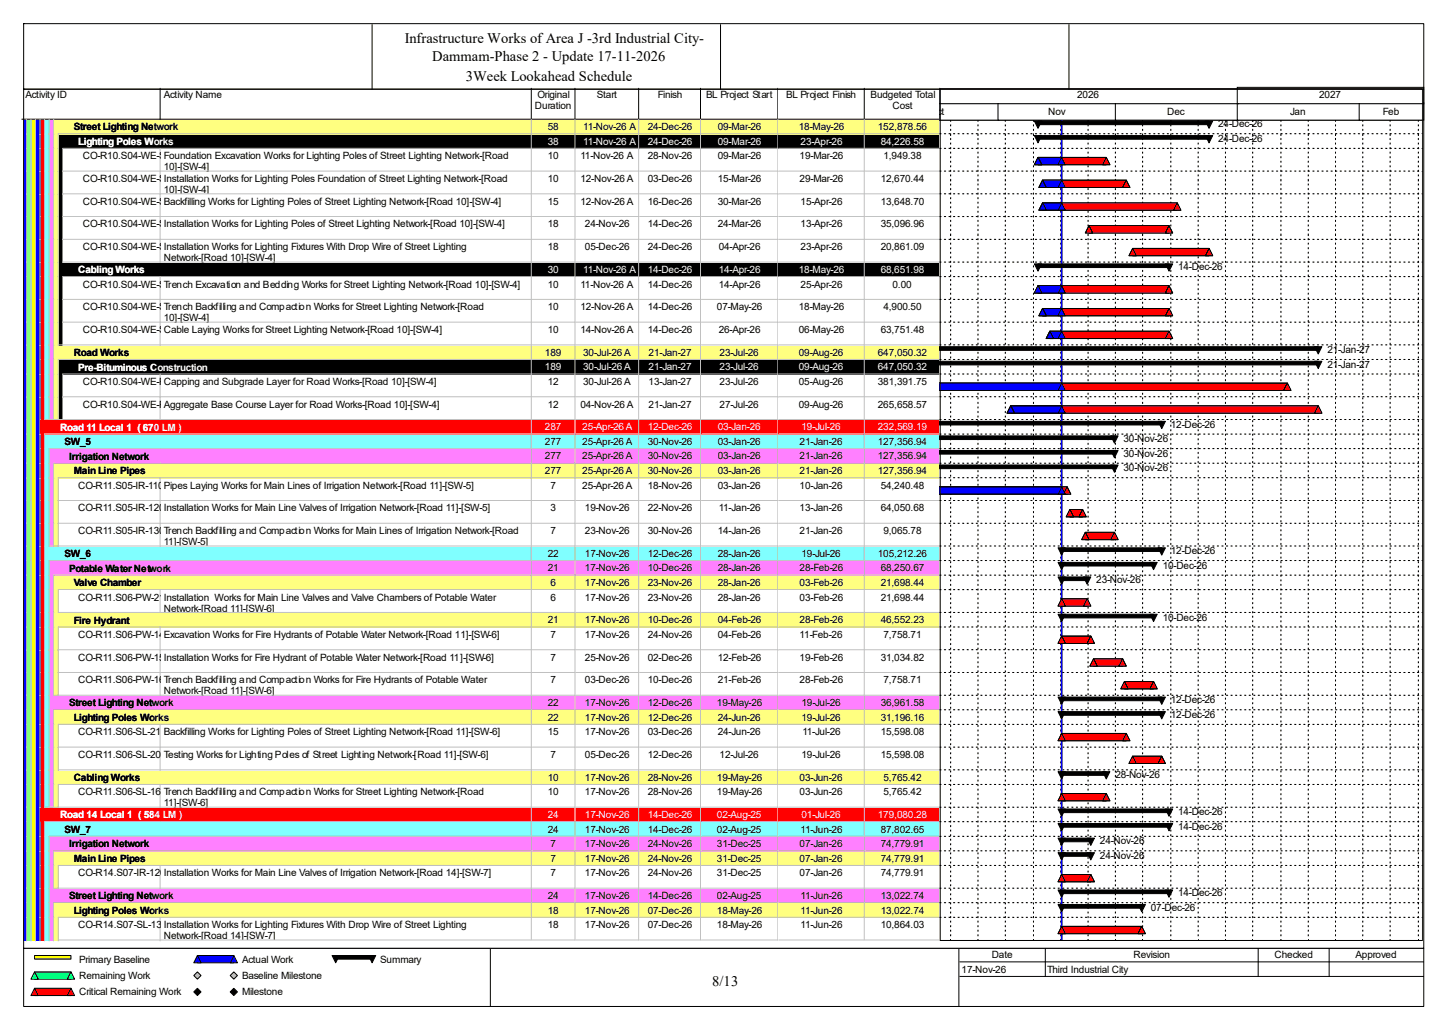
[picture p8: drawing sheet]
<svg xmlns="http://www.w3.org/2000/svg" width="420mm" height="297mm" viewBox="0 0 420 297" stroke-linecap="round" stroke-linejoin="round" font-family="sans-serif">
<defs><g id="words">
<g font-size="4.2">
<text x="117.3" y="12.4">Infrastructure Works of Area J -3rd Industrial City-</text>
<text x="125.3" y="17.7">Dammam-Phase 2 - Update 17-11-2026</text>
<text x="135" y="23.5">3Week Lookahead Schedule</text>
<text x="206.5" y="285.6">8/13</text>
</g>
<g font-size="2.9">
<text x="7.4" y="28.4">Activity ID</text>
<text x="47.5" y="28.4">Activity Name</text>
<text x="155.8" y="28.4">Original</text>
<text x="173" y="28.4">Start</text>
<text x="190.7" y="28.4">Finish</text>
<text x="204.6" y="28.4">BL Project Start</text>
<text x="227.8" y="28.4">BL Project Finish</text>
<text x="252.3" y="28.4">Budgeted Total</text>
<text x="312.2" y="28.4">2026</text>
<text x="382.4" y="28.4">2027</text>
<text x="155.1" y="31.6">Duration</text>
<text x="258.7" y="31.6">Cost</text>
<text x="269.5" y="33.2">Oct</text>
<text x="303.8" y="33.2">Nov</text>
<text x="338.3" y="33.2">Dec</text>
<text x="373.9" y="33.2">Jan</text>
<text x="400.8" y="33.2">Feb</text>
<text x="21.4" y="37.8">Street Lighting Network</text>
<text x="158.7" y="37.7">58</text>
<text x="169" y="37.7">11-Nov-26 A</text>
<text x="187.7" y="37.7">24-Dec-26</text>
<text x="208.1" y="37.7">09-Mar-26</text>
<text x="231.5" y="37.7">18-May-26</text>
<text x="254.5" y="37.7">152,878.56</text>
<text x="353.1" y="36.9">24-Dec-26</text>
<text x="353.1" y="41.1">24-Dec-26</text>
<text x="24" y="46.1">CO-R10.S04-WE-SL-100</text>
<text x="47.5" y="46.1">Foundation Excavation Works for Lighting Poles of Street Lighting Network-[Road</text>
<text x="158.7" y="46.1">10</text>
<text x="168.2" y="46.1">11-Nov-26 A</text>
<text x="187.7" y="46.1">28-Nov-26</text>
<text x="208.1" y="46.1">09-Mar-26</text>
<text x="231.8" y="46.1">19-Mar-26</text>
<text x="256" y="46.1">1,949.38</text>
<text x="24" y="52.7">CO-R10.S04-WE-SL-110</text>
<text x="47.5" y="49.3">10]-[SW-4]</text>
<text x="47.5" y="52.7">Installation Works for Lighting Poles Foundation of Street Lighting Network-[Road</text>
<text x="158.7" y="52.7">10</text>
<text x="168.2" y="52.7">12-Nov-26 A</text>
<text x="187.7" y="52.7">03-Dec-26</text>
<text x="208.1" y="52.7">15-Mar-26</text>
<text x="231.8" y="52.7">29-Mar-26</text>
<text x="255.3" y="52.7">12,670.44</text>
<text x="24" y="59.3">CO-R10.S04-WE-SL-210</text>
<text x="47.5" y="55.9">10]-[SW-4]</text>
<text x="47.5" y="59.3">Backfilling Works for Lighting Poles of Street Lighting Network-[Road 10]-[SW-4]</text>
<text x="158.7" y="59.3">15</text>
<text x="168.2" y="59.3">12-Nov-26 A</text>
<text x="187.7" y="59.3">16-Dec-26</text>
<text x="208.1" y="59.3">30-Mar-26</text>
<text x="232" y="59.3">15-Apr-26</text>
<text x="255.3" y="59.3">13,648.70</text>
<text x="24" y="65.9">CO-R10.S04-WE-SL-120</text>
<text x="47.5" y="65.9">Installation Works for Lighting Poles of Street Lighting Network-[Road 10]-[SW-4]</text>
<text x="158.7" y="65.9">18</text>
<text x="169.5" y="65.9">24-Nov-26</text>
<text x="187.7" y="65.9">14-Dec-26</text>
<text x="208.1" y="65.9">24-Mar-26</text>
<text x="232" y="65.9">13-Apr-26</text>
<text x="255.3" y="65.9">35,096.96</text>
<text x="24" y="72.5">CO-R10.S04-WE-SL-130</text>
<text x="47.5" y="72.5">Installation Works for Lighting Fixtures With Drop Wire of Street Lighting</text>
<text x="47.5" y="75.6">Network-[Road 10]-[SW-4]</text>
<text x="158.7" y="72.5">18</text>
<text x="169.5" y="72.5">05-Dec-26</text>
<text x="187.7" y="72.5">24-Dec-26</text>
<text x="208.3" y="72.5">04-Apr-26</text>
<text x="232" y="72.5">23-Apr-26</text>
<text x="255.3" y="72.5">20,861.09</text>
<text x="24" y="83.3">CO-R10.S04-WE-SL-140</text>
<text x="47.5" y="83.3">Trench Excavation and Bedding Works for Street Lighting Network-[Road 10]-[SW-4]</text>
<text x="158.7" y="83.3">10</text>
<text x="168.2" y="83.3">11-Nov-26 A</text>
<text x="187.7" y="83.3">14-Dec-26</text>
<text x="208.3" y="83.3">14-Apr-26</text>
<text x="232" y="83.3">25-Apr-26</text>
<text x="258.7" y="83.3">0.00</text>
<text x="341.5" y="78.3">14-Dec-26</text>
<text x="24" y="89.9">CO-R10.S04-WE-SL-160</text>
<text x="47.5" y="89.9">Trench Backfilling and Compaction Works for Street Lighting Network-[Road</text>
<text x="158.7" y="89.9">10</text>
<text x="168.2" y="89.9">12-Nov-26 A</text>
<text x="187.7" y="89.9">14-Dec-26</text>
<text x="207.8" y="89.9">07-May-26</text>
<text x="231.5" y="89.9">18-May-26</text>
<text x="256" y="89.9">4,900.50</text>
<text x="47.5" y="93.1">10]-[SW-4]</text>
<text x="24" y="96.5">CO-R10.S04-WE-SL-150</text>
<text x="47.5" y="96.5">Cable Laying Works for Street Lighting Network-[Road 10]-[SW-4]</text>
<text x="158.7" y="96.5">10</text>
<text x="168.2" y="96.5">14-Nov-26 A</text>
<text x="187.7" y="96.5">14-Dec-26</text>
<text x="208.3" y="96.5">26-Apr-26</text>
<text x="231.5" y="96.5">06-May-26</text>
<text x="255.3" y="96.5">63,751.48</text>
<text x="21.4" y="103.2">Road Works</text>
<text x="157.9" y="103.1">189</text>
<text x="169" y="103.1">30-Jul-26 A</text>
<text x="188" y="103.1">21-Jan-27</text>
<text x="208.6" y="103.1">23-Jul-26</text>
<text x="231.5" y="103.1">09-Aug-26</text>
<text x="254.5" y="103.1">647,050.32</text>
<text x="384.7" y="102.3">21-Jan-27</text>
<text x="384.7" y="106.5">21-Jan-27</text>
<text x="24" y="111.5">CO-R10.S04-WE-RD-100</text>
<text x="47.5" y="111.5">Capping and Subgrade Layer for Road Works-[Road 10]-[SW-4]</text>
<text x="158.7" y="111.5">12</text>
<text x="169" y="111.5">30-Jul-26 A</text>
<text x="188" y="111.5">13-Jan-27</text>
<text x="208.6" y="111.5">23-Jul-26</text>
<text x="231.5" y="111.5">05-Aug-26</text>
<text x="254.5" y="111.5">381,391.75</text>
<text x="24" y="118.1">CO-R10.S04-WE-RD-110</text>
<text x="47.5" y="118.1">Aggregate Base Course Layer for Road Works-[Road 10]-[SW-4]</text>
<text x="158.7" y="118.1">12</text>
<text x="168.2" y="118.1">04-Nov-26 A</text>
<text x="188" y="118.1">21-Jan-27</text>
<text x="208.6" y="118.1">27-Jul-26</text>
<text x="231.5" y="118.1">09-Aug-26</text>
<text x="254.5" y="118.1">265,658.57</text>
<text x="339.4" y="123.9">12-Dec-26</text>
<text x="18.7" y="129">SW_5</text>
<text x="157.9" y="128.9">277</text>
<text x="168.8" y="128.9">25-Apr-26 A</text>
<text x="187.7" y="128.9">30-Nov-26</text>
<text x="208.1" y="128.9">03-Jan-26</text>
<text x="231.8" y="128.9">21-Jan-26</text>
<text x="254.5" y="128.9">127,356.94</text>
<text x="325.7" y="128.1">30-Nov-26</text>
<text x="20" y="133.2">Irrigation Network</text>
<text x="21.4" y="137.5">Main Line Pipes</text>
<text x="157.9" y="133.1">277</text>
<text x="157.9" y="137.4">277</text>
<text x="168.8" y="133.1">25-Apr-26 A</text>
<text x="168.8" y="137.4">25-Apr-26 A</text>
<text x="187.7" y="133.1">30-Nov-26</text>
<text x="187.7" y="137.4">30-Nov-26</text>
<text x="208.1" y="133.1">03-Jan-26</text>
<text x="208.1" y="137.4">03-Jan-26</text>
<text x="231.8" y="133.1">21-Jan-26</text>
<text x="231.8" y="137.4">21-Jan-26</text>
<text x="254.5" y="133.1">127,356.94</text>
<text x="254.5" y="137.4">127,356.94</text>
<text x="325.7" y="132.4">30-Nov-26</text>
<text x="325.7" y="136.6">30-Nov-26</text>
<text x="22.7" y="141.6">CO-R11.S05-IR-110</text>
<text x="47.5" y="141.6">Pipes Laying Works for Main Lines of Irrigation Network-[Road 11]-[SW-5]</text>
<text x="159.6" y="141.6">7</text>
<text x="168.8" y="141.6">25-Apr-26 A</text>
<text x="187.7" y="141.6">18-Nov-26</text>
<text x="208.1" y="141.6">03-Jan-26</text>
<text x="231.8" y="141.6">10-Jan-26</text>
<text x="255.3" y="141.6">54,240.48</text>
<text x="22.7" y="148.2">CO-R11.S05-IR-120Installation Works for Main Line Valves of Irrigation Network-[Road 11]-[SW-5]</text>
<text x="159.6" y="148.2">3</text>
<text x="169.5" y="148.2">19-Nov-26</text>
<text x="187.7" y="148.2">22-Nov-26</text>
<text x="208.3" y="148.2">11-Jan-26</text>
<text x="231.8" y="148.2">13-Jan-26</text>
<text x="255.3" y="148.2">64,050.68</text>
<text x="22.7" y="154.8">CO-R11.S05-IR-130Trench Backfilling and Compaction Works for Main Lines of Irrigation Network-[Road</text>
<text x="159.6" y="154.8">7</text>
<text x="169.5" y="154.8">23-Nov-26</text>
<text x="187.7" y="154.8">30-Nov-26</text>
<text x="208.1" y="154.8">14-Jan-26</text>
<text x="231.8" y="154.8">21-Jan-26</text>
<text x="256" y="154.8">9,065.78</text>
<text x="18.7" y="161.5">SW_6</text>
<text x="47.5" y="157.9">11]-[SW-5]</text>
<text x="158.7" y="161.4">22</text>
<text x="169.5" y="161.4">17-Nov-26</text>
<text x="187.7" y="161.4">12-Dec-26</text>
<text x="208.1" y="161.4">28-Jan-26</text>
<text x="232.3" y="161.4">19-Jul-26</text>
<text x="254.5" y="161.4">105,212.26</text>
<text x="339.4" y="160.6">12-Dec-26</text>
<text x="20" y="165.7">Potable Water Network</text>
<text x="158.7" y="165.6">21</text>
<text x="169.5" y="165.6">17-Nov-26</text>
<text x="187.7" y="165.6">10-Dec-26</text>
<text x="208.1" y="165.6">28-Jan-26</text>
<text x="231.8" y="165.6">28-Feb-26</text>
<text x="255.3" y="165.6">68,250.67</text>
<text x="337" y="164.8">10-Dec-26</text>
<text x="21.4" y="169.9">Valve Chamber</text>
<text x="159.6" y="169.8">6</text>
<text x="169.5" y="169.8">17-Nov-26</text>
<text x="187.7" y="169.8">23-Nov-26</text>
<text x="208.1" y="169.8">28-Jan-26</text>
<text x="231.8" y="169.8">03-Feb-26</text>
<text x="255.3" y="169.8">21,698.44</text>
<text x="317.8" y="169">23-Nov-26</text>
<text x="22.7" y="174">CO-R11.S06-PW-210</text>
<text x="47.5" y="174">Installation Works for Main Line Valves and Valve Chambers of Potable Water</text>
<text x="47.5" y="177.2">Network-[Road 11]-[SW-6]</text>
<text x="159.6" y="174">6</text>
<text x="169.5" y="174">17-Nov-26</text>
<text x="187.7" y="174">23-Nov-26</text>
<text x="208.1" y="174">28-Jan-26</text>
<text x="231.8" y="174">03-Feb-26</text>
<text x="255.3" y="174">21,698.44</text>
<text x="337" y="179.8">10-Dec-26</text>
<text x="21.4" y="180.7">Fire Hydrant</text>
<text x="22.7" y="184.8">CO-R11.S06-PW-140</text>
<text x="47.5" y="184.8">Excavation Works for Fire Hydrants of Potable Water Network-[Road 11]-[SW-6]</text>
<text x="158.7" y="180.6">21</text>
<text x="159.6" y="184.8">7</text>
<text x="169.5" y="180.6">17-Nov-26</text>
<text x="169.5" y="184.8">17-Nov-26</text>
<text x="187.7" y="180.6">10-Dec-26</text>
<text x="187.7" y="184.8">24-Nov-26</text>
<text x="208.1" y="180.6">04-Feb-26</text>
<text x="208.1" y="184.8">04-Feb-26</text>
<text x="231.8" y="180.6">28-Feb-26</text>
<text x="231.8" y="184.8">11-Feb-26</text>
<text x="255.3" y="180.6">46,552.23</text>
<text x="256" y="184.8">7,758.71</text>
<text x="22.7" y="191.4">CO-R11.S06-PW-150</text>
<text x="47.5" y="191.4">Installation Works for Fire Hydrant of Potable Water Network-[Road 11]-[SW-6]</text>
<text x="159.6" y="191.4">7</text>
<text x="169.5" y="191.4">25-Nov-26</text>
<text x="187.7" y="191.4">02-Dec-26</text>
<text x="208.1" y="191.4">12-Feb-26</text>
<text x="231.8" y="191.4">19-Feb-26</text>
<text x="255.3" y="191.4">31,034.82</text>
<text x="22.7" y="198">CO-R11.S06-PW-160</text>
<text x="47.5" y="198">Trench Backfilling and Compaction Works for Fire Hydrants of Potable Water</text>
<text x="47.5" y="201.2">Network-[Road 11]-[SW-6]</text>
<text x="159.6" y="198">7</text>
<text x="169.5" y="198">03-Dec-26</text>
<text x="187.7" y="198">10-Dec-26</text>
<text x="208.1" y="198">21-Feb-26</text>
<text x="231.8" y="198">28-Feb-26</text>
<text x="256" y="198">7,758.71</text>
<text x="339.4" y="203.8">12-Dec-26</text>
<text x="20" y="204.7">Street Lighting Network</text>
<text x="21.4" y="208.9">Lighting Poles Works</text>
<text x="158.7" y="204.6">22</text>
<text x="158.7" y="208.8">22</text>
<text x="169.5" y="204.6">17-Nov-26</text>
<text x="169.5" y="208.8">17-Nov-26</text>
<text x="187.7" y="204.6">12-Dec-26</text>
<text x="187.7" y="208.8">12-Dec-26</text>
<text x="207.8" y="204.6">19-May-26</text>
<text x="208.1" y="208.8">24-Jun-26</text>
<text x="232.3" y="204.6">19-Jul-26</text>
<text x="232.3" y="208.8">19-Jul-26</text>
<text x="255.3" y="204.6">36,961.58</text>
<text x="255.3" y="208.8">31,196.16</text>
<text x="339.4" y="208">12-Dec-26</text>
<text x="22.7" y="213.1">CO-R11.S06-SL-210Backfilling Works for Lighting Poles of Street Lighting Network-[Road 11]-[SW-6]</text>
<text x="158.7" y="213.1">15</text>
<text x="169.5" y="213.1">17-Nov-26</text>
<text x="187.7" y="213.1">03-Dec-26</text>
<text x="208.1" y="213.1">24-Jun-26</text>
<text x="232.6" y="213.1">11-Jul-26</text>
<text x="255.3" y="213.1">15,598.08</text>
<text x="22.7" y="219.6">CO-R11.S06-SL-200Testing Works for Lighting Poles of Street Lighting Network-[Road 11]-[SW-6]</text>
<text x="159.6" y="219.6">7</text>
<text x="169.5" y="219.6">05-Dec-26</text>
<text x="187.7" y="219.6">12-Dec-26</text>
<text x="208.6" y="219.6">12-Jul-26</text>
<text x="232.3" y="219.6">19-Jul-26</text>
<text x="255.3" y="219.6">15,598.08</text>
<text x="21.4" y="226.3">Cabling Works</text>
<text x="158.7" y="226.2">10</text>
<text x="169.5" y="226.2">17-Nov-26</text>
<text x="187.7" y="226.2">28-Nov-26</text>
<text x="207.8" y="226.2">19-May-26</text>
<text x="231.8" y="226.2">03-Jun-26</text>
<text x="256" y="226.2">5,765.42</text>
<text x="323.3" y="225.4">28-Nov-26</text>
<text x="22.7" y="230.5">CO-R11.S06-SL-160Trench Backfilling and Compaction Works for Street Lighting Network-[Road</text>
<text x="47.5" y="233.6">11]-[SW-6]</text>
<text x="158.7" y="230.5">10</text>
<text x="169.5" y="230.5">17-Nov-26</text>
<text x="187.7" y="230.5">28-Nov-26</text>
<text x="207.8" y="230.5">19-May-26</text>
<text x="231.8" y="230.5">03-Jun-26</text>
<text x="256" y="230.5">5,765.42</text>
<text x="341.5" y="236.3">14-Dec-26</text>
<text x="18.7" y="241.3">SW_7</text>
<text x="20" y="245.6">Irrigation Network</text>
<text x="158.7" y="241.3">24</text>
<text x="159.6" y="245.5">7</text>
<text x="169.5" y="241.3">17-Nov-26</text>
<text x="169.5" y="245.5">17-Nov-26</text>
<text x="187.7" y="241.3">14-Dec-26</text>
<text x="187.7" y="245.5">24-Nov-26</text>
<text x="207.8" y="241.3">02-Aug-25</text>
<text x="207.8" y="245.5">31-Dec-25</text>
<text x="231.8" y="245.5">07-Jan-26</text>
<text x="232" y="241.3">11-Jun-26</text>
<text x="255.3" y="241.3">87,802.65</text>
<text x="255.3" y="245.5">74,779.91</text>
<text x="318.8" y="244.7">24-Nov-26</text>
<text x="341.5" y="240.5">14-Dec-26</text>
<text x="21.4" y="249.8">Main Line Pipes</text>
<text x="159.6" y="249.7">7</text>
<text x="169.5" y="249.7">17-Nov-26</text>
<text x="187.7" y="249.7">24-Nov-26</text>
<text x="207.8" y="249.7">31-Dec-25</text>
<text x="231.8" y="249.7">07-Jan-26</text>
<text x="255.3" y="249.7">74,779.91</text>
<text x="318.8" y="248.9">24-Nov-26</text>
<text x="22.7" y="253.9">CO-R14.S07-IR-120Installation Works for Main Line Valves of Irrigation Network-[Road 14]-[SW-7]</text>
<text x="159.6" y="253.9">7</text>
<text x="169.5" y="253.9">17-Nov-26</text>
<text x="187.7" y="253.9">24-Nov-26</text>
<text x="207.8" y="253.9">31-Dec-25</text>
<text x="231.8" y="253.9">07-Jan-26</text>
<text x="255.3" y="253.9">74,779.91</text>
<text x="20" y="260.6">Street Lighting Network</text>
<text x="158.7" y="260.5">24</text>
<text x="169.5" y="260.5">17-Nov-26</text>
<text x="187.7" y="260.5">14-Dec-26</text>
<text x="207.8" y="260.5">02-Aug-25</text>
<text x="232" y="260.5">11-Jun-26</text>
<text x="255.3" y="260.5">13,022.74</text>
<text x="333.6" y="263.9">07-Dec-26</text>
<text x="341.5" y="259.7">14-Dec-26</text>
<text x="21.4" y="264.8">Lighting Poles Works</text>
<text x="22.7" y="268.9">CO-R14.S07-SL-130Installation Works for Lighting Fixtures With Drop Wire of Street Lighting</text>
<text x="158.7" y="264.8">18</text>
<text x="158.7" y="268.9">18</text>
<text x="169.5" y="264.8">17-Nov-26</text>
<text x="169.5" y="268.9">17-Nov-26</text>
<text x="187.7" y="264.8">07-Dec-26</text>
<text x="187.7" y="268.9">07-Dec-26</text>
<text x="207.8" y="264.8">18-May-26</text>
<text x="207.8" y="268.9">18-May-26</text>
<text x="232" y="264.8">11-Jun-26</text>
<text x="232" y="268.9">11-Jun-26</text>
<text x="255.3" y="264.8">13,022.74</text>
<text x="255.3" y="268.9">10,864.03</text>
<text x="47.5" y="272.1">Network-[Road 14]-[SW-7]</text>
<text x="22.9" y="279">Primary Baseline</text>
<text x="70.1" y="279">Actual Work</text>
<text x="110.2" y="279">Summary</text>
<text x="278.7" y="281.9">17-Nov-26</text>
<text x="287.4" y="277.7">Date</text>
<text x="303.5" y="281.9">Third Industrial City</text>
<text x="328.5" y="277.7">Revision</text>
<text x="369.4" y="277.7">Checked</text>
<text x="392.9" y="277.7">Approved</text>
<text x="22.9" y="283.7">Remaining Work</text>
<text x="70.1" y="283.7">Baseline Milestone</text>
<text x="22.9" y="288.5">Critical Remaining Work</text>
<text x="70.1" y="288.5">Milestone</text>
</g>
<g font-size="2.9" fill="#fff">
<text x="22.7" y="42">Lighting Poles Works</text>
<text x="158.7" y="41.9">38</text>
<text x="169" y="41.9">11-Nov-26 A</text>
<text x="187.7" y="41.9">24-Dec-26</text>
<text x="208.1" y="41.9">09-Mar-26</text>
<text x="232" y="41.9">23-Apr-26</text>
<text x="255.3" y="41.9">84,226.58</text>
<text x="22.7" y="79.2">Cabling Works</text>
<text x="158.7" y="79.1">30</text>
<text x="169" y="79.1">11-Nov-26 A</text>
<text x="187.7" y="79.1">14-Dec-26</text>
<text x="208.3" y="79.1">14-Apr-26</text>
<text x="231.5" y="79.1">18-May-26</text>
<text x="255.3" y="79.1">68,651.98</text>
<text x="22.7" y="107.4">Pre-Bituminous Construction</text>
<text x="157.9" y="107.3">189</text>
<text x="169" y="107.3">30-Jul-26 A</text>
<text x="188" y="107.3">21-Jan-27</text>
<text x="208.6" y="107.3">23-Jul-26</text>
<text x="231.5" y="107.3">09-Aug-26</text>
<text x="254.5" y="107.3">647,050.32</text>
<text x="17.4" y="124.8">Road 11 Local 1 ( 670 LM )</text>
<text x="157.9" y="124.7">287</text>
<text x="168.8" y="124.7">25-Apr-26 A</text>
<text x="187.7" y="124.7">12-Dec-26</text>
<text x="208.1" y="124.7">03-Jan-26</text>
<text x="232.3" y="124.7">19-Jul-26</text>
<text x="254.5" y="124.7">232,569.19</text>
<text x="17.4" y="237.2">Road 14 Local 1 ( 584 LM )</text>
<text x="158.7" y="237.1">24</text>
<text x="169.5" y="237.1">17-Nov-26</text>
<text x="187.7" y="237.1">14-Dec-26</text>
<text x="207.8" y="237.1">02-Aug-25</text>
<text x="232.3" y="237.1">01-Jul-26</text>
<text x="254.5" y="237.1">179,080.28</text>
</g>
</g></defs>
<path d="M46.4 25.6v8.9h-40.1" fill="none" stroke="#000" stroke-width=".29"/>
<path d="M46.7 25.6h107.6v9.2h-107.6z" fill="#fff"/>
<path d="M154 25.6v8.9h-107.6" fill="none" stroke="#000" stroke-width=".29"/>
<path d="M154.3 25.6h12.6v9.2h-12.6z" fill="#fff"/>
<path d="M166.7 25.6v8.9h-12.7" fill="none" stroke="#000" stroke-width=".29"/>
<path d="M166.9 25.6h18.5v9.2h-18.5z" fill="#fff"/>
<path d="M185.1 25.6v8.9h-18.4" fill="none" stroke="#000" stroke-width=".29"/>
<path d="M185.4 25.6h17.9v9.2h-17.9z" fill="#fff"/>
<path d="M203 25.6v8.9h-17.9" fill="none" stroke="#000" stroke-width=".29"/>
<path d="M203.3 25.6h22.4v9.2h-22.4z" fill="#fff"/>
<path d="M225.5 25.6v8.9h-22.5" fill="none" stroke="#000" stroke-width=".29"/>
<path d="M225.7 25.6h25.1v9.2h-25.1z" fill="#fff"/>
<path d="M250.5 25.6v8.9h-25" fill="none" stroke="#000" stroke-width=".29"/>
<path d="M250.8 25.6h21.9v9.2h-21.9z" fill="#fff"/>
<path d="M272.4 25.6v8.9h-21.9" fill="none" stroke="#000" stroke-width=".29"/>
<path d="M6.6 34.8h1.3v4.2h-1.3z" fill="#00f"/>
<path d="M7.6 34.5v4.5" fill="none" stroke="#c0c0c0" stroke-width=".29"/>
<path d="M7.9 34.8h1.3v4.2h-1.3z" fill="#80ff80"/>
<path d="M9 34.5v4.5" fill="none" stroke="#c0c0c0" stroke-width=".29"/>
<path d="M9.2 34.8h1.3v4.2h-1.3z" fill="#ff0"/>
<path d="M10.3 34.5v4.5" fill="none" stroke="#c0c0c0" stroke-width=".29"/>
<path d="M10.5 34.8h1.4v4.2h-1.4z" fill="#00f"/>
<path d="M11.6 34.5v4.5" fill="none" stroke="#c0c0c0" stroke-width=".29"/>
<path d="M11.9 34.8h1.3v4.2h-1.3z" fill="#f00"/>
<path d="M12.9 34.5v4.5" fill="none" stroke="#c0c0c0" stroke-width=".29"/>
<path d="M13.2 34.8h1.3v4.2h-1.3z" fill="#80ffff"/>
<path d="M14.2 34.5v4.5" fill="none" stroke="#c0c0c0" stroke-width=".29"/>
<path d="M14.5 34.8h1.3v4.2h-1.3z" fill="#ff80ff"/>
<path d="M15.6 34.5v4.5" fill="none" stroke="#c0c0c0" stroke-width=".29"/>
<path d="M15.8 34.8h30.9v4.2h-30.9z" fill="#ffff80"/>
<path d="M16.9 38.8h29.8" fill="none" stroke="#c0c0c0" stroke-width=".29"/>
<path d="M46.7 34.8h107.6v4.2h-107.6z" fill="#ffff80"/>
<path d="M154 34.5v4.3h-107.3" fill="none" stroke="#c0c0c0" stroke-width=".29"/>
<path d="M154.3 34.8h12.6v4.2h-12.6z" fill="#ffff80"/>
<path d="M166.7 34.5v4.3h-12.4" fill="none" stroke="#c0c0c0" stroke-width=".29"/>
<path d="M166.9 34.8h18.5v4.2h-18.5z" fill="#ffff80"/>
<path d="M185.1 34.5v4.3h-18.2" fill="none" stroke="#c0c0c0" stroke-width=".29"/>
<path d="M185.4 34.8h17.9v4.2h-17.9z" fill="#ffff80"/>
<path d="M203 34.5v4.3h-17.6" fill="none" stroke="#c0c0c0" stroke-width=".29"/>
<path d="M203.3 34.8h22.4v4.2h-22.4z" fill="#ffff80"/>
<path d="M225.5 34.5v4.3h-22.2" fill="none" stroke="#c0c0c0" stroke-width=".29"/>
<path d="M225.7 34.8h25.1v4.2h-25.1z" fill="#ffff80"/>
<path d="M250.5 34.5v4.3h-24.8" fill="none" stroke="#c0c0c0" stroke-width=".29"/>
<path d="M250.8 34.8h21.9v4.2h-21.9z" fill="#ffff80"/>
<path d="M272.4 34.5v4.3h-21.6" fill="none" stroke="#c0c0c0" stroke-width=".29"/>
<path d="M6.6 39h1.3v4.3h-1.3z" fill="#00f"/>
<path d="M7.6 38.8v4.4" fill="none" stroke="#c0c0c0" stroke-width=".29"/>
<path d="M7.9 39h1.3v4.3h-1.3z" fill="#80ff80"/>
<path d="M9 38.8v4.4" fill="none" stroke="#c0c0c0" stroke-width=".29"/>
<path d="M9.2 39h1.3v4.3h-1.3z" fill="#ff0"/>
<path d="M10.3 38.8v4.4" fill="none" stroke="#c0c0c0" stroke-width=".29"/>
<path d="M10.5 39h1.4v4.3h-1.4z" fill="#00f"/>
<path d="M11.6 38.8v4.4" fill="none" stroke="#c0c0c0" stroke-width=".29"/>
<path d="M11.9 39h1.3v4.3h-1.3z" fill="#f00"/>
<path d="M12.9 38.8v4.4" fill="none" stroke="#c0c0c0" stroke-width=".29"/>
<path d="M13.2 39h1.3v4.3h-1.3z" fill="#80ffff"/>
<path d="M14.2 38.8v4.4" fill="none" stroke="#c0c0c0" stroke-width=".29"/>
<path d="M14.5 39h1.3v4.3h-1.3z" fill="#ff80ff"/>
<path d="M15.6 38.8v4.4" fill="none" stroke="#c0c0c0" stroke-width=".29"/>
<path d="M15.8 39h1.3v4.3h-1.3z" fill="#ffff80"/>
<path d="M16.9 38.8v4.4M154 38.8v4.2h-135.8M166.7 38.8v4.2h-12.4M185.1 38.8v4.2h-18.2M203 38.8v4.2h-17.6M225.5 38.8v4.2h-22.2M250.5 38.8v4.2h-24.8M272.4 38.8v4.2h-21.6" fill="none" stroke="#c0c0c0" stroke-width=".29"/>
<path d="M17.1 39h29.6v4.3h-29.6zM46.7 39h107.6v4.3h-107.6zM154.3 39h12.6v4.3h-12.6zM166.9 39h18.5v4.3h-18.5zM185.4 39h17.9v4.3h-17.9zM203.3 39h22.4v4.3h-22.4zM225.7 39h25.1v4.3h-25.1zM250.8 39h21.9v4.3h-21.9z" fill="#000"/>
<path d="M6.6 43.3h1.3v6.5h-1.3z" fill="#00f"/>
<path d="M7.6 43v6.8" fill="none" stroke="#c0c0c0" stroke-width=".29"/>
<path d="M7.9 43.3h1.3v6.5h-1.3z" fill="#80ff80"/>
<path d="M9 43v6.8" fill="none" stroke="#c0c0c0" stroke-width=".29"/>
<path d="M9.2 43.3h1.3v6.5h-1.3z" fill="#ff0"/>
<path d="M10.3 43v6.8" fill="none" stroke="#c0c0c0" stroke-width=".29"/>
<path d="M10.5 43.3h1.4v6.5h-1.4z" fill="#00f"/>
<path d="M11.6 43v6.8" fill="none" stroke="#c0c0c0" stroke-width=".29"/>
<path d="M11.9 43.3h1.3v6.5h-1.3z" fill="#f00"/>
<path d="M12.9 43v6.8" fill="none" stroke="#c0c0c0" stroke-width=".29"/>
<path d="M13.2 43.3h1.3v6.5h-1.3z" fill="#80ffff"/>
<path d="M14.2 43v6.8" fill="none" stroke="#c0c0c0" stroke-width=".29"/>
<path d="M14.5 43.3h1.3v6.5h-1.3z" fill="#ff80ff"/>
<path d="M15.6 43v6.8" fill="none" stroke="#c0c0c0" stroke-width=".29"/>
<path d="M15.8 43.3h1.3v6.5h-1.3z" fill="#ffff80"/>
<path d="M16.9 43v6.8M18.2 43v6.8" fill="none" stroke="#c0c0c0" stroke-width=".29"/>
<path d="M17.1 43.3h1.4v6.5h-1.4z" fill="#000"/>
<path d="M18.5 43.3h28.2v6.5h-28.2z" fill="#fff"/>
<path d="M18.2 49.6h28.5M46.4 43v6.8" fill="none" stroke="#c0c0c0" stroke-width=".29"/>
<path d="M46.7 43.3h107.6v6.5h-107.6z" fill="#fff"/>
<path d="M154 43v6.6h-107.3" fill="none" stroke="#c0c0c0" stroke-width=".29"/>
<path d="M154.3 43.3h12.6v6.5h-12.6z" fill="#fff"/>
<path d="M166.7 43v6.6h-12.4" fill="none" stroke="#c0c0c0" stroke-width=".29"/>
<path d="M166.9 43.3h18.5v6.5h-18.5z" fill="#fff"/>
<path d="M185.1 43v6.6h-18.2" fill="none" stroke="#c0c0c0" stroke-width=".29"/>
<path d="M185.4 43.3h17.9v6.5h-17.9z" fill="#fff"/>
<path d="M203 43v6.6h-17.6" fill="none" stroke="#c0c0c0" stroke-width=".29"/>
<path d="M203.3 43.3h22.4v6.5h-22.4z" fill="#fff"/>
<path d="M225.5 43v6.6h-22.2" fill="none" stroke="#c0c0c0" stroke-width=".29"/>
<path d="M225.7 43.3h25.1v6.5h-25.1z" fill="#fff"/>
<path d="M250.5 43v6.6h-24.8" fill="none" stroke="#c0c0c0" stroke-width=".29"/>
<path d="M250.8 43.3h21.9v6.5h-21.9z" fill="#fff"/>
<path d="M272.4 43v6.6h-21.6" fill="none" stroke="#c0c0c0" stroke-width=".29"/>
<path d="M6.6 49.8h1.3v6.6h-1.3z" fill="#00f"/>
<path d="M7.6 49.6v6.8" fill="none" stroke="#c0c0c0" stroke-width=".29"/>
<path d="M7.9 49.8h1.3v6.6h-1.3z" fill="#80ff80"/>
<path d="M9 49.6v6.8" fill="none" stroke="#c0c0c0" stroke-width=".29"/>
<path d="M9.2 49.8h1.3v6.6h-1.3z" fill="#ff0"/>
<path d="M10.3 49.6v6.8" fill="none" stroke="#c0c0c0" stroke-width=".29"/>
<path d="M10.5 49.8h1.4v6.6h-1.4z" fill="#00f"/>
<path d="M11.6 49.6v6.8" fill="none" stroke="#c0c0c0" stroke-width=".29"/>
<path d="M11.9 49.8h1.3v6.6h-1.3z" fill="#f00"/>
<path d="M12.9 49.6v6.8" fill="none" stroke="#c0c0c0" stroke-width=".29"/>
<path d="M13.2 49.8h1.3v6.6h-1.3z" fill="#80ffff"/>
<path d="M14.2 49.6v6.8" fill="none" stroke="#c0c0c0" stroke-width=".29"/>
<path d="M14.5 49.8h1.3v6.6h-1.3z" fill="#ff80ff"/>
<path d="M15.6 49.6v6.8" fill="none" stroke="#c0c0c0" stroke-width=".29"/>
<path d="M15.8 49.8h1.3v6.6h-1.3z" fill="#ffff80"/>
<path d="M16.9 49.6v6.8M18.2 49.6v6.8" fill="none" stroke="#c0c0c0" stroke-width=".29"/>
<path d="M17.1 49.8h1.4v6.6h-1.4z" fill="#000"/>
<path d="M18.5 49.8h28.2v6.6h-28.2z" fill="#fff"/>
<path d="M18.2 56.2h28.5M46.4 49.6v6.8" fill="none" stroke="#c0c0c0" stroke-width=".29"/>
<path d="M46.7 49.8h107.6v6.6h-107.6z" fill="#fff"/>
<path d="M154 49.6v6.6h-107.3" fill="none" stroke="#c0c0c0" stroke-width=".29"/>
<path d="M154.3 49.8h12.6v6.6h-12.6z" fill="#fff"/>
<path d="M166.7 49.6v6.6h-12.4" fill="none" stroke="#c0c0c0" stroke-width=".29"/>
<path d="M166.9 49.8h18.5v6.6h-18.5z" fill="#fff"/>
<path d="M185.1 49.6v6.6h-18.2" fill="none" stroke="#c0c0c0" stroke-width=".29"/>
<path d="M185.4 49.8h17.9v6.6h-17.9z" fill="#fff"/>
<path d="M203 49.6v6.6h-17.6" fill="none" stroke="#c0c0c0" stroke-width=".29"/>
<path d="M203.3 49.8h22.4v6.6h-22.4z" fill="#fff"/>
<path d="M225.5 49.6v6.6h-22.2" fill="none" stroke="#c0c0c0" stroke-width=".29"/>
<path d="M225.7 49.8h25.1v6.6h-25.1z" fill="#fff"/>
<path d="M250.5 49.6v6.6h-24.8" fill="none" stroke="#c0c0c0" stroke-width=".29"/>
<path d="M250.8 49.8h21.9v6.6h-21.9z" fill="#fff"/>
<path d="M272.4 49.6v6.6h-21.6" fill="none" stroke="#c0c0c0" stroke-width=".29"/>
<path d="M6.6 56.4h1.3v6.6h-1.3z" fill="#00f"/>
<path d="M7.6 56.2v6.8" fill="none" stroke="#c0c0c0" stroke-width=".29"/>
<path d="M7.9 56.4h1.3v6.6h-1.3z" fill="#80ff80"/>
<path d="M9 56.2v6.8" fill="none" stroke="#c0c0c0" stroke-width=".29"/>
<path d="M9.2 56.4h1.3v6.6h-1.3z" fill="#ff0"/>
<path d="M10.3 56.2v6.8" fill="none" stroke="#c0c0c0" stroke-width=".29"/>
<path d="M10.5 56.4h1.4v6.6h-1.4z" fill="#00f"/>
<path d="M11.6 56.2v6.8" fill="none" stroke="#c0c0c0" stroke-width=".29"/>
<path d="M11.9 56.4h1.3v6.6h-1.3z" fill="#f00"/>
<path d="M12.9 56.2v6.8" fill="none" stroke="#c0c0c0" stroke-width=".29"/>
<path d="M13.2 56.4h1.3v6.6h-1.3z" fill="#80ffff"/>
<path d="M14.2 56.2v6.8" fill="none" stroke="#c0c0c0" stroke-width=".29"/>
<path d="M14.5 56.4h1.3v6.6h-1.3z" fill="#ff80ff"/>
<path d="M15.6 56.2v6.8" fill="none" stroke="#c0c0c0" stroke-width=".29"/>
<path d="M15.8 56.4h1.3v6.6h-1.3z" fill="#ffff80"/>
<path d="M16.9 56.2v6.8M18.2 56.2v6.8" fill="none" stroke="#c0c0c0" stroke-width=".29"/>
<path d="M17.1 56.4h1.4v6.6h-1.4z" fill="#000"/>
<path d="M18.5 56.4h28.2v6.6h-28.2z" fill="#fff"/>
<path d="M46.4 56.2v6.8M18.2 62.8h28.5" fill="none" stroke="#c0c0c0" stroke-width=".29"/>
<path d="M46.7 56.4h107.6v6.6h-107.6z" fill="#fff"/>
<path d="M154 56.2v6.6h-107.3" fill="none" stroke="#c0c0c0" stroke-width=".29"/>
<path d="M154.3 56.4h12.6v6.6h-12.6z" fill="#fff"/>
<path d="M166.7 56.2v6.6h-12.4" fill="none" stroke="#c0c0c0" stroke-width=".29"/>
<path d="M166.9 56.4h18.5v6.6h-18.5z" fill="#fff"/>
<path d="M185.1 56.2v6.6h-18.2" fill="none" stroke="#c0c0c0" stroke-width=".29"/>
<path d="M185.4 56.4h17.9v6.6h-17.9z" fill="#fff"/>
<path d="M203 56.2v6.6h-17.6" fill="none" stroke="#c0c0c0" stroke-width=".29"/>
<path d="M203.3 56.4h22.4v6.6h-22.4z" fill="#fff"/>
<path d="M225.5 56.2v6.6h-22.2" fill="none" stroke="#c0c0c0" stroke-width=".29"/>
<path d="M225.7 56.4h25.1v6.6h-25.1z" fill="#fff"/>
<path d="M250.5 56.2v6.6h-24.8" fill="none" stroke="#c0c0c0" stroke-width=".29"/>
<path d="M250.8 56.4h21.9v6.6h-21.9z" fill="#fff"/>
<path d="M272.4 56.2v6.6h-21.6" fill="none" stroke="#c0c0c0" stroke-width=".29"/>
<path d="M6.6 63h1.3v6.6h-1.3z" fill="#00f"/>
<path d="M7.6 62.8v6.8" fill="none" stroke="#c0c0c0" stroke-width=".29"/>
<path d="M7.9 63h1.3v6.6h-1.3z" fill="#80ff80"/>
<path d="M9 62.8v6.8" fill="none" stroke="#c0c0c0" stroke-width=".29"/>
<path d="M9.2 63h1.3v6.6h-1.3z" fill="#ff0"/>
<path d="M10.3 62.8v6.8" fill="none" stroke="#c0c0c0" stroke-width=".29"/>
<path d="M10.5 63h1.4v6.6h-1.4z" fill="#00f"/>
<path d="M11.6 62.8v6.8" fill="none" stroke="#c0c0c0" stroke-width=".29"/>
<path d="M11.9 63h1.3v6.6h-1.3z" fill="#f00"/>
<path d="M12.9 62.8v6.8" fill="none" stroke="#c0c0c0" stroke-width=".29"/>
<path d="M13.2 63h1.3v6.6h-1.3z" fill="#80ffff"/>
<path d="M14.2 62.8v6.8" fill="none" stroke="#c0c0c0" stroke-width=".29"/>
<path d="M14.5 63h1.3v6.6h-1.3z" fill="#ff80ff"/>
<path d="M15.6 62.8v6.8" fill="none" stroke="#c0c0c0" stroke-width=".29"/>
<path d="M15.8 63h1.3v6.6h-1.3z" fill="#ffff80"/>
<path d="M16.9 62.8v6.8M18.2 62.8v6.8" fill="none" stroke="#c0c0c0" stroke-width=".29"/>
<path d="M17.1 63h1.4v6.6h-1.4z" fill="#000"/>
<path d="M18.5 63h28.2v6.6h-28.2z" fill="#fff"/>
<path d="M18.2 69.3h28.5M46.4 62.8v6.8" fill="none" stroke="#c0c0c0" stroke-width=".29"/>
<path d="M46.7 63h107.6v6.6h-107.6z" fill="#fff"/>
<path d="M154 62.8v6.5h-107.3" fill="none" stroke="#c0c0c0" stroke-width=".29"/>
<path d="M154.3 63h12.6v6.6h-12.6z" fill="#fff"/>
<path d="M166.7 62.8v6.5h-12.4" fill="none" stroke="#c0c0c0" stroke-width=".29"/>
<path d="M166.9 63h18.5v6.6h-18.5z" fill="#fff"/>
<path d="M185.1 62.8v6.5h-18.2" fill="none" stroke="#c0c0c0" stroke-width=".29"/>
<path d="M185.4 63h17.9v6.6h-17.9z" fill="#fff"/>
<path d="M203 62.8v6.5h-17.6" fill="none" stroke="#c0c0c0" stroke-width=".29"/>
<path d="M203.3 63h22.4v6.6h-22.4z" fill="#fff"/>
<path d="M225.5 62.8v6.5h-22.2" fill="none" stroke="#c0c0c0" stroke-width=".29"/>
<path d="M225.7 63h25.1v6.6h-25.1z" fill="#fff"/>
<path d="M250.5 62.8v6.5h-24.8" fill="none" stroke="#c0c0c0" stroke-width=".29"/>
<path d="M250.8 63h21.9v6.6h-21.9z" fill="#fff"/>
<path d="M272.4 62.8v6.5h-21.6" fill="none" stroke="#c0c0c0" stroke-width=".29"/>
<path d="M6.6 69.6h1.3v6.6h-1.3z" fill="#00f"/>
<path d="M7.6 69.3v6.9" fill="none" stroke="#c0c0c0" stroke-width=".29"/>
<path d="M7.9 69.6h1.3v6.6h-1.3z" fill="#80ff80"/>
<path d="M9 69.3v6.9" fill="none" stroke="#c0c0c0" stroke-width=".29"/>
<path d="M9.2 69.6h1.3v6.6h-1.3z" fill="#ff0"/>
<path d="M10.3 69.3v6.9" fill="none" stroke="#c0c0c0" stroke-width=".29"/>
<path d="M10.5 69.6h1.4v6.6h-1.4z" fill="#00f"/>
<path d="M11.6 69.3v6.9" fill="none" stroke="#c0c0c0" stroke-width=".29"/>
<path d="M11.9 69.6h1.3v6.6h-1.3z" fill="#f00"/>
<path d="M12.9 69.3v6.9" fill="none" stroke="#c0c0c0" stroke-width=".29"/>
<path d="M13.2 69.6h1.3v6.6h-1.3z" fill="#80ffff"/>
<path d="M14.2 69.3v6.9" fill="none" stroke="#c0c0c0" stroke-width=".29"/>
<path d="M14.5 69.6h1.3v6.6h-1.3z" fill="#ff80ff"/>
<path d="M15.6 69.3v6.9" fill="none" stroke="#c0c0c0" stroke-width=".29"/>
<path d="M15.8 69.6h1.3v6.6h-1.3z" fill="#ffff80"/>
<path d="M16.9 69.3v6.9M18.2 69.3v6.9" fill="none" stroke="#c0c0c0" stroke-width=".29"/>
<path d="M17.1 69.6h1.4v6.6h-1.4z" fill="#000"/>
<path d="M18.5 69.6h28.2v6.6h-28.2z" fill="#fff"/>
<path d="M18.2 75.9h28.5M46.4 69.3v6.9" fill="none" stroke="#c0c0c0" stroke-width=".29"/>
<path d="M46.7 69.6h107.6v6.6h-107.6z" fill="#fff"/>
<path d="M154 69.3v6.6h-107.3" fill="none" stroke="#c0c0c0" stroke-width=".29"/>
<path d="M154.3 69.6h12.6v6.6h-12.6z" fill="#fff"/>
<path d="M166.7 69.3v6.6h-12.4" fill="none" stroke="#c0c0c0" stroke-width=".29"/>
<path d="M166.9 69.6h18.5v6.6h-18.5z" fill="#fff"/>
<path d="M185.1 69.3v6.6h-18.2" fill="none" stroke="#c0c0c0" stroke-width=".29"/>
<path d="M185.4 69.6h17.9v6.6h-17.9z" fill="#fff"/>
<path d="M203 69.3v6.6h-17.6" fill="none" stroke="#c0c0c0" stroke-width=".29"/>
<path d="M203.3 69.6h22.4v6.6h-22.4z" fill="#fff"/>
<path d="M225.5 69.3v6.6h-22.2" fill="none" stroke="#c0c0c0" stroke-width=".29"/>
<path d="M225.7 69.6h25.1v6.6h-25.1z" fill="#fff"/>
<path d="M250.5 69.3v6.6h-24.8" fill="none" stroke="#c0c0c0" stroke-width=".29"/>
<path d="M250.8 69.6h21.9v6.6h-21.9z" fill="#fff"/>
<path d="M272.4 69.3v6.6h-21.6" fill="none" stroke="#c0c0c0" stroke-width=".29"/>
<path d="M6.6 76.2h1.3v4.2h-1.3z" fill="#00f"/>
<path d="M7.6 75.9v4.5" fill="none" stroke="#c0c0c0" stroke-width=".29"/>
<path d="M7.9 76.2h1.3v4.2h-1.3z" fill="#80ff80"/>
<path d="M9 75.9v4.5" fill="none" stroke="#c0c0c0" stroke-width=".29"/>
<path d="M9.2 76.2h1.3v4.2h-1.3z" fill="#ff0"/>
<path d="M10.3 75.9v4.5" fill="none" stroke="#c0c0c0" stroke-width=".29"/>
<path d="M10.5 76.2h1.4v4.2h-1.4z" fill="#00f"/>
<path d="M11.6 75.9v4.5" fill="none" stroke="#c0c0c0" stroke-width=".29"/>
<path d="M11.9 76.2h1.3v4.2h-1.3z" fill="#f00"/>
<path d="M12.9 75.9v4.5" fill="none" stroke="#c0c0c0" stroke-width=".29"/>
<path d="M13.2 76.2h1.3v4.2h-1.3z" fill="#80ffff"/>
<path d="M14.2 75.9v4.5" fill="none" stroke="#c0c0c0" stroke-width=".29"/>
<path d="M14.5 76.2h1.3v4.2h-1.3z" fill="#ff80ff"/>
<path d="M15.6 75.9v4.5" fill="none" stroke="#c0c0c0" stroke-width=".29"/>
<path d="M15.8 76.2h1.3v4.2h-1.3z" fill="#ffff80"/>
<path d="M16.9 75.9v4.5M154 75.9v4.3h-135.8M166.7 75.9v4.3h-12.4M185.1 75.9v4.3h-18.2M203 75.9v4.3h-17.6M225.5 75.9v4.3h-22.2M250.5 75.9v4.3h-24.8M272.4 75.9v4.3h-21.6" fill="none" stroke="#c0c0c0" stroke-width=".29"/>
<path d="M17.1 76.2h29.6v4.2h-29.6zM46.7 76.2h107.6v4.2h-107.6zM154.3 76.2h12.6v4.2h-12.6zM166.9 76.2h18.5v4.2h-18.5zM185.4 76.2h17.9v4.2h-17.9zM203.3 76.2h22.4v4.2h-22.4zM225.7 76.2h25.1v4.2h-25.1zM250.8 76.2h21.9v4.2h-21.9z" fill="#000"/>
<path d="M6.6 80.4h1.3v6.6h-1.3z" fill="#00f"/>
<path d="M7.6 80.2v6.8" fill="none" stroke="#c0c0c0" stroke-width=".29"/>
<path d="M7.9 80.4h1.3v6.6h-1.3z" fill="#80ff80"/>
<path d="M9 80.2v6.8" fill="none" stroke="#c0c0c0" stroke-width=".29"/>
<path d="M9.2 80.4h1.3v6.6h-1.3z" fill="#ff0"/>
<path d="M10.3 80.2v6.8" fill="none" stroke="#c0c0c0" stroke-width=".29"/>
<path d="M10.5 80.4h1.4v6.6h-1.4z" fill="#00f"/>
<path d="M11.6 80.2v6.8" fill="none" stroke="#c0c0c0" stroke-width=".29"/>
<path d="M11.9 80.4h1.3v6.6h-1.3z" fill="#f00"/>
<path d="M12.9 80.2v6.8" fill="none" stroke="#c0c0c0" stroke-width=".29"/>
<path d="M13.2 80.4h1.3v6.6h-1.3z" fill="#80ffff"/>
<path d="M14.2 80.2v6.8" fill="none" stroke="#c0c0c0" stroke-width=".29"/>
<path d="M14.5 80.4h1.3v6.6h-1.3z" fill="#ff80ff"/>
<path d="M15.6 80.2v6.8" fill="none" stroke="#c0c0c0" stroke-width=".29"/>
<path d="M15.8 80.4h1.3v6.6h-1.3z" fill="#ffff80"/>
<path d="M16.9 80.2v6.8M18.2 80.2v6.8" fill="none" stroke="#c0c0c0" stroke-width=".29"/>
<path d="M17.1 80.4h1.4v6.6h-1.4z" fill="#000"/>
<path d="M18.5 80.4h28.2v6.6h-28.2z" fill="#fff"/>
<path d="M18.2 86.8h28.5M46.4 80.2v6.8" fill="none" stroke="#c0c0c0" stroke-width=".29"/>
<path d="M46.7 80.4h107.6v6.6h-107.6z" fill="#fff"/>
<path d="M154 80.2v6.6h-107.3" fill="none" stroke="#c0c0c0" stroke-width=".29"/>
<path d="M154.3 80.4h12.6v6.6h-12.6z" fill="#fff"/>
<path d="M166.7 80.2v6.6h-12.4" fill="none" stroke="#c0c0c0" stroke-width=".29"/>
<path d="M166.9 80.4h18.5v6.6h-18.5z" fill="#fff"/>
<path d="M185.1 80.2v6.6h-18.2" fill="none" stroke="#c0c0c0" stroke-width=".29"/>
<path d="M185.4 80.4h17.9v6.6h-17.9z" fill="#fff"/>
<path d="M203 80.2v6.6h-17.6" fill="none" stroke="#c0c0c0" stroke-width=".29"/>
<path d="M203.3 80.4h22.4v6.6h-22.4z" fill="#fff"/>
<path d="M225.5 80.2v6.6h-22.2" fill="none" stroke="#c0c0c0" stroke-width=".29"/>
<path d="M225.7 80.4h25.1v6.6h-25.1z" fill="#fff"/>
<path d="M250.5 80.2v6.6h-24.8" fill="none" stroke="#c0c0c0" stroke-width=".29"/>
<path d="M250.8 80.4h21.9v6.6h-21.9z" fill="#fff"/>
<path d="M272.4 80.2v6.6h-21.6" fill="none" stroke="#c0c0c0" stroke-width=".29"/>
<path d="M6.6 87h1.3v6.6h-1.3z" fill="#00f"/>
<path d="M7.6 86.8v6.8" fill="none" stroke="#c0c0c0" stroke-width=".29"/>
<path d="M7.9 87h1.3v6.6h-1.3z" fill="#80ff80"/>
<path d="M9 86.8v6.8" fill="none" stroke="#c0c0c0" stroke-width=".29"/>
<path d="M9.2 87h1.3v6.6h-1.3z" fill="#ff0"/>
<path d="M10.3 86.8v6.8" fill="none" stroke="#c0c0c0" stroke-width=".29"/>
<path d="M10.5 87h1.4v6.6h-1.4z" fill="#00f"/>
<path d="M11.6 86.8v6.8" fill="none" stroke="#c0c0c0" stroke-width=".29"/>
<path d="M11.9 87h1.3v6.6h-1.3z" fill="#f00"/>
<path d="M12.9 86.8v6.8" fill="none" stroke="#c0c0c0" stroke-width=".29"/>
<path d="M13.2 87h1.3v6.6h-1.3z" fill="#80ffff"/>
<path d="M14.2 86.8v6.8" fill="none" stroke="#c0c0c0" stroke-width=".29"/>
<path d="M14.5 87h1.3v6.6h-1.3z" fill="#ff80ff"/>
<path d="M15.6 86.8v6.8" fill="none" stroke="#c0c0c0" stroke-width=".29"/>
<path d="M15.8 87h1.3v6.6h-1.3z" fill="#ffff80"/>
<path d="M16.9 86.8v6.8M18.2 86.8v6.8" fill="none" stroke="#c0c0c0" stroke-width=".29"/>
<path d="M17.1 87h1.4v6.6h-1.4z" fill="#000"/>
<path d="M18.5 87h28.2v6.6h-28.2z" fill="#fff"/>
<path d="M18.2 93.3h28.5M46.4 86.8v6.8" fill="none" stroke="#c0c0c0" stroke-width=".29"/>
<path d="M46.7 87h107.6v6.6h-107.6z" fill="#fff"/>
<path d="M154 86.8v6.5h-107.3" fill="none" stroke="#c0c0c0" stroke-width=".29"/>
<path d="M154.3 87h12.6v6.6h-12.6z" fill="#fff"/>
<path d="M166.7 86.8v6.5h-12.4" fill="none" stroke="#c0c0c0" stroke-width=".29"/>
<path d="M166.9 87h18.5v6.6h-18.5z" fill="#fff"/>
<path d="M185.1 86.8v6.5h-18.2" fill="none" stroke="#c0c0c0" stroke-width=".29"/>
<path d="M185.4 87h17.9v6.6h-17.9z" fill="#fff"/>
<path d="M203 86.8v6.5h-17.6" fill="none" stroke="#c0c0c0" stroke-width=".29"/>
<path d="M203.3 87h22.4v6.6h-22.4z" fill="#fff"/>
<path d="M225.5 86.8v6.5h-22.2" fill="none" stroke="#c0c0c0" stroke-width=".29"/>
<path d="M225.7 87h25.1v6.6h-25.1z" fill="#fff"/>
<path d="M250.5 86.8v6.5h-24.8" fill="none" stroke="#c0c0c0" stroke-width=".29"/>
<path d="M250.8 87h21.9v6.6h-21.9z" fill="#fff"/>
<path d="M272.4 86.8v6.5h-21.6" fill="none" stroke="#c0c0c0" stroke-width=".29"/>
<path d="M6.6 93.6h1.3v6.6h-1.3z" fill="#00f"/>
<path d="M7.6 93.3v6.9" fill="none" stroke="#c0c0c0" stroke-width=".29"/>
<path d="M7.9 93.6h1.3v6.6h-1.3z" fill="#80ff80"/>
<path d="M9 93.3v6.9" fill="none" stroke="#c0c0c0" stroke-width=".29"/>
<path d="M9.2 93.6h1.3v6.6h-1.3z" fill="#ff0"/>
<path d="M10.3 93.3v6.9" fill="none" stroke="#c0c0c0" stroke-width=".29"/>
<path d="M10.5 93.6h1.4v6.6h-1.4z" fill="#00f"/>
<path d="M11.6 93.3v6.9" fill="none" stroke="#c0c0c0" stroke-width=".29"/>
<path d="M11.9 93.6h1.3v6.6h-1.3z" fill="#f00"/>
<path d="M12.9 93.3v6.9" fill="none" stroke="#c0c0c0" stroke-width=".29"/>
<path d="M13.2 93.6h1.3v6.6h-1.3z" fill="#80ffff"/>
<path d="M14.2 93.3v6.9" fill="none" stroke="#c0c0c0" stroke-width=".29"/>
<path d="M14.5 93.6h1.3v6.6h-1.3z" fill="#ff80ff"/>
<path d="M15.6 93.3v6.9" fill="none" stroke="#c0c0c0" stroke-width=".29"/>
<path d="M15.8 93.6h1.3v6.6h-1.3z" fill="#ffff80"/>
<path d="M16.9 93.3v6.9M16.9 99.9h1.6M18.2 93.3v6.9" fill="none" stroke="#c0c0c0" stroke-width=".29"/>
<path d="M17.1 93.6h1.4v6.6h-1.4z" fill="#000"/>
<path d="M18.5 93.6h28.2v6.6h-28.2z" fill="#fff"/>
<path d="M18.2 99.9h28.5M46.4 93.3v6.9" fill="none" stroke="#c0c0c0" stroke-width=".29"/>
<path d="M46.7 93.6h107.6v6.6h-107.6z" fill="#fff"/>
<path d="M154 93.3v6.6h-107.3" fill="none" stroke="#c0c0c0" stroke-width=".29"/>
<path d="M154.3 93.6h12.6v6.6h-12.6z" fill="#fff"/>
<path d="M166.7 93.3v6.6h-12.4" fill="none" stroke="#c0c0c0" stroke-width=".29"/>
<path d="M166.9 93.6h18.5v6.6h-18.5z" fill="#fff"/>
<path d="M185.1 93.3v6.6h-18.2" fill="none" stroke="#c0c0c0" stroke-width=".29"/>
<path d="M185.4 93.6h17.9v6.6h-17.9z" fill="#fff"/>
<path d="M203 93.3v6.6h-17.6" fill="none" stroke="#c0c0c0" stroke-width=".29"/>
<path d="M203.3 93.6h22.4v6.6h-22.4z" fill="#fff"/>
<path d="M225.5 93.3v6.6h-22.2" fill="none" stroke="#c0c0c0" stroke-width=".29"/>
<path d="M225.7 93.6h25.1v6.6h-25.1z" fill="#fff"/>
<path d="M250.5 93.3v6.6h-24.8" fill="none" stroke="#c0c0c0" stroke-width=".29"/>
<path d="M250.8 93.6h21.9v6.6h-21.9z" fill="#fff"/>
<path d="M272.4 93.3v6.6h-21.6" fill="none" stroke="#c0c0c0" stroke-width=".29"/>
<path d="M6.6 100.2h1.3v4.2h-1.3z" fill="#00f"/>
<path d="M7.6 99.9v4.5" fill="none" stroke="#c0c0c0" stroke-width=".29"/>
<path d="M7.9 100.2h1.3v4.2h-1.3z" fill="#80ff80"/>
<path d="M9 99.9v4.5" fill="none" stroke="#c0c0c0" stroke-width=".29"/>
<path d="M9.2 100.2h1.3v4.2h-1.3z" fill="#ff0"/>
<path d="M10.3 99.9v4.5" fill="none" stroke="#c0c0c0" stroke-width=".29"/>
<path d="M10.5 100.2h1.4v4.2h-1.4z" fill="#00f"/>
<path d="M11.6 99.9v4.5" fill="none" stroke="#c0c0c0" stroke-width=".29"/>
<path d="M11.9 100.2h1.3v4.2h-1.3z" fill="#f00"/>
<path d="M12.9 99.9v4.5" fill="none" stroke="#c0c0c0" stroke-width=".29"/>
<path d="M13.2 100.2h1.3v4.2h-1.3z" fill="#80ffff"/>
<path d="M14.2 99.9v4.5" fill="none" stroke="#c0c0c0" stroke-width=".29"/>
<path d="M14.5 100.2h1.3v4.2h-1.3z" fill="#ff80ff"/>
<path d="M15.6 99.9v4.5" fill="none" stroke="#c0c0c0" stroke-width=".29"/>
<path d="M15.8 100.2h30.9v4.2h-30.9z" fill="#ffff80"/>
<path d="M16.9 104.2h29.8" fill="none" stroke="#c0c0c0" stroke-width=".29"/>
<path d="M46.7 100.2h107.6v4.2h-107.6z" fill="#ffff80"/>
<path d="M154 99.9v4.3h-107.3" fill="none" stroke="#c0c0c0" stroke-width=".29"/>
<path d="M154.3 100.2h12.6v4.2h-12.6z" fill="#ffff80"/>
<path d="M166.7 99.9v4.3h-12.4" fill="none" stroke="#c0c0c0" stroke-width=".29"/>
<path d="M166.9 100.2h18.5v4.2h-18.5z" fill="#ffff80"/>
<path d="M185.1 99.9v4.3h-18.2" fill="none" stroke="#c0c0c0" stroke-width=".29"/>
<path d="M185.4 100.2h17.9v4.2h-17.9z" fill="#ffff80"/>
<path d="M203 99.9v4.3h-17.6" fill="none" stroke="#c0c0c0" stroke-width=".29"/>
<path d="M203.3 100.2h22.4v4.2h-22.4z" fill="#ffff80"/>
<path d="M225.5 99.9v4.3h-22.2" fill="none" stroke="#c0c0c0" stroke-width=".29"/>
<path d="M225.7 100.2h25.1v4.2h-25.1z" fill="#ffff80"/>
<path d="M250.5 99.9v4.3h-24.8" fill="none" stroke="#c0c0c0" stroke-width=".29"/>
<path d="M250.8 100.2h21.9v4.2h-21.9z" fill="#ffff80"/>
<path d="M272.4 99.9v4.3h-21.6" fill="none" stroke="#c0c0c0" stroke-width=".29"/>
<path d="M6.6 104.4h1.3v4.2h-1.3z" fill="#00f"/>
<path d="M7.6 104.2v4.4" fill="none" stroke="#c0c0c0" stroke-width=".29"/>
<path d="M7.9 104.4h1.3v4.2h-1.3z" fill="#80ff80"/>
<path d="M9 104.2v4.4" fill="none" stroke="#c0c0c0" stroke-width=".29"/>
<path d="M9.2 104.4h1.3v4.2h-1.3z" fill="#ff0"/>
<path d="M10.3 104.2v4.4" fill="none" stroke="#c0c0c0" stroke-width=".29"/>
<path d="M10.5 104.4h1.4v4.2h-1.4z" fill="#00f"/>
<path d="M11.6 104.2v4.4" fill="none" stroke="#c0c0c0" stroke-width=".29"/>
<path d="M11.9 104.4h1.3v4.2h-1.3z" fill="#f00"/>
<path d="M12.9 104.2v4.4" fill="none" stroke="#c0c0c0" stroke-width=".29"/>
<path d="M13.2 104.4h1.3v4.2h-1.3z" fill="#80ffff"/>
<path d="M14.2 104.2v4.4" fill="none" stroke="#c0c0c0" stroke-width=".29"/>
<path d="M14.5 104.4h1.3v4.2h-1.3z" fill="#ff80ff"/>
<path d="M15.6 104.2v4.4" fill="none" stroke="#c0c0c0" stroke-width=".29"/>
<path d="M15.8 104.4h1.3v4.2h-1.3z" fill="#ffff80"/>
<path d="M16.9 104.2v4.4M154 104.2v4.2h-135.8M166.7 104.2v4.2h-12.4M185.1 104.2v4.2h-18.2M203 104.2v4.2h-17.6M225.5 104.2v4.2h-22.2M250.5 104.2v4.2h-24.8M272.4 104.2v4.2h-21.6" fill="none" stroke="#c0c0c0" stroke-width=".29"/>
<path d="M17.1 104.4h29.6v4.2h-29.6zM46.7 104.4h107.6v4.2h-107.6zM154.3 104.4h12.6v4.2h-12.6zM166.9 104.4h18.5v4.2h-18.5zM185.4 104.4h17.9v4.2h-17.9zM203.3 104.4h22.4v4.2h-22.4zM225.7 104.4h25.1v4.2h-25.1zM250.8 104.4h21.9v4.2h-21.9z" fill="#000"/>
<path d="M6.6 108.6h1.3v6.6h-1.3z" fill="#00f"/>
<path d="M7.6 108.4v6.8" fill="none" stroke="#c0c0c0" stroke-width=".29"/>
<path d="M7.9 108.6h1.3v6.6h-1.3z" fill="#80ff80"/>
<path d="M9 108.4v6.8" fill="none" stroke="#c0c0c0" stroke-width=".29"/>
<path d="M9.2 108.6h1.3v6.6h-1.3z" fill="#ff0"/>
<path d="M10.3 108.4v6.8" fill="none" stroke="#c0c0c0" stroke-width=".29"/>
<path d="M10.5 108.6h1.4v6.6h-1.4z" fill="#00f"/>
<path d="M11.6 108.4v6.8" fill="none" stroke="#c0c0c0" stroke-width=".29"/>
<path d="M11.9 108.6h1.3v6.6h-1.3z" fill="#f00"/>
<path d="M12.9 108.4v6.8" fill="none" stroke="#c0c0c0" stroke-width=".29"/>
<path d="M13.2 108.6h1.3v6.6h-1.3z" fill="#80ffff"/>
<path d="M14.2 108.4v6.8" fill="none" stroke="#c0c0c0" stroke-width=".29"/>
<path d="M14.5 108.6h1.3v6.6h-1.3z" fill="#ff80ff"/>
<path d="M15.6 108.4v6.8" fill="none" stroke="#c0c0c0" stroke-width=".29"/>
<path d="M15.8 108.6h1.3v6.6h-1.3z" fill="#ffff80"/>
<path d="M16.9 108.4v6.8M18.2 108.4v6.8" fill="none" stroke="#c0c0c0" stroke-width=".29"/>
<path d="M17.1 108.6h1.4v6.6h-1.4z" fill="#000"/>
<path d="M18.5 108.6h28.2v6.6h-28.2z" fill="#fff"/>
<path d="M18.2 115h28.5M46.4 108.4v6.8" fill="none" stroke="#c0c0c0" stroke-width=".29"/>
<path d="M46.7 108.6h107.6v6.6h-107.6z" fill="#fff"/>
<path d="M154 108.4v6.6h-107.3" fill="none" stroke="#c0c0c0" stroke-width=".29"/>
<path d="M154.3 108.6h12.6v6.6h-12.6z" fill="#fff"/>
<path d="M166.7 108.4v6.6h-12.4" fill="none" stroke="#c0c0c0" stroke-width=".29"/>
<path d="M166.9 108.6h18.5v6.6h-18.5z" fill="#fff"/>
<path d="M185.1 108.4v6.6h-18.2" fill="none" stroke="#c0c0c0" stroke-width=".29"/>
<path d="M185.4 108.6h17.9v6.6h-17.9z" fill="#fff"/>
<path d="M203 108.4v6.6h-17.6" fill="none" stroke="#c0c0c0" stroke-width=".29"/>
<path d="M203.3 108.6h22.4v6.6h-22.4z" fill="#fff"/>
<path d="M225.5 108.4v6.6h-22.2" fill="none" stroke="#c0c0c0" stroke-width=".29"/>
<path d="M225.7 108.6h25.1v6.6h-25.1z" fill="#fff"/>
<path d="M250.5 108.4v6.6h-24.8" fill="none" stroke="#c0c0c0" stroke-width=".29"/>
<path d="M250.8 108.6h21.9v6.6h-21.9z" fill="#fff"/>
<path d="M272.4 108.4v6.6h-21.6" fill="none" stroke="#c0c0c0" stroke-width=".29"/>
<path d="M6.6 115.2h1.3v6.6h-1.3z" fill="#00f"/>
<path d="M7.6 115v6.8" fill="none" stroke="#c0c0c0" stroke-width=".29"/>
<path d="M7.9 115.2h1.3v6.6h-1.3z" fill="#80ff80"/>
<path d="M9 115v6.8" fill="none" stroke="#c0c0c0" stroke-width=".29"/>
<path d="M9.2 115.2h1.3v6.6h-1.3z" fill="#ff0"/>
<path d="M10.3 115v6.8" fill="none" stroke="#c0c0c0" stroke-width=".29"/>
<path d="M10.5 115.2h1.4v6.6h-1.4z" fill="#00f"/>
<path d="M11.6 115v6.8" fill="none" stroke="#c0c0c0" stroke-width=".29"/>
<path d="M11.9 115.2h1.3v6.6h-1.3z" fill="#f00"/>
<path d="M12.9 115v6.8" fill="none" stroke="#c0c0c0" stroke-width=".29"/>
<path d="M13.2 115.2h1.3v6.6h-1.3z" fill="#80ffff"/>
<path d="M14.2 115v6.8M12.9 121.6h1.6" fill="none" stroke="#c0c0c0" stroke-width=".29"/>
<path d="M14.5 115.2h1.3v6.6h-1.3z" fill="#ff80ff"/>
<path d="M15.6 115v6.8M14.2 121.6h1.6" fill="none" stroke="#c0c0c0" stroke-width=".29"/>
<path d="M15.8 115.2h1.3v6.6h-1.3z" fill="#ffff80"/>
<path d="M16.9 115v6.8M18.2 115v6.8M15.6 121.6h2.9" fill="none" stroke="#c0c0c0" stroke-width=".29"/>
<path d="M17.1 115.2h1.4v6.6h-1.4z" fill="#000"/>
<path d="M18.5 115.2h28.2v6.6h-28.2z" fill="#fff"/>
<path d="M46.4 115v6.8M18.2 121.6h28.5" fill="none" stroke="#c0c0c0" stroke-width=".29"/>
<path d="M46.7 115.2h107.6v6.6h-107.6z" fill="#fff"/>
<path d="M154 115v6.6h-107.3" fill="none" stroke="#c0c0c0" stroke-width=".29"/>
<path d="M154.3 115.2h12.6v6.6h-12.6z" fill="#fff"/>
<path d="M166.7 115v6.6h-12.4" fill="none" stroke="#c0c0c0" stroke-width=".29"/>
<path d="M166.9 115.2h18.5v6.6h-18.5z" fill="#fff"/>
<path d="M185.1 115v6.6h-18.2" fill="none" stroke="#c0c0c0" stroke-width=".29"/>
<path d="M185.4 115.2h17.9v6.6h-17.9z" fill="#fff"/>
<path d="M203 115v6.6h-17.6" fill="none" stroke="#c0c0c0" stroke-width=".29"/>
<path d="M203.3 115.2h22.4v6.6h-22.4z" fill="#fff"/>
<path d="M225.5 115v6.6h-22.2" fill="none" stroke="#c0c0c0" stroke-width=".29"/>
<path d="M225.7 115.2h25.1v6.6h-25.1z" fill="#fff"/>
<path d="M250.5 115v6.6h-24.8" fill="none" stroke="#c0c0c0" stroke-width=".29"/>
<path d="M250.8 115.2h21.9v6.6h-21.9z" fill="#fff"/>
<path d="M272.4 115v6.6h-21.6" fill="none" stroke="#c0c0c0" stroke-width=".29"/>
<path d="M6.6 121.8h1.3v4.2h-1.3z" fill="#00f"/>
<path d="M7.6 121.6v4.4" fill="none" stroke="#c0c0c0" stroke-width=".29"/>
<path d="M7.9 121.8h1.3v4.2h-1.3z" fill="#80ff80"/>
<path d="M9 121.6v4.4" fill="none" stroke="#c0c0c0" stroke-width=".29"/>
<path d="M9.2 121.8h1.3v4.2h-1.3z" fill="#ff0"/>
<path d="M10.3 121.6v4.4" fill="none" stroke="#c0c0c0" stroke-width=".29"/>
<path d="M10.5 121.8h1.4v4.2h-1.4z" fill="#00f"/>
<path d="M11.6 121.6v4.4" fill="none" stroke="#c0c0c0" stroke-width=".29"/>
<path d="M11.9 121.8h34.8v4.2h-34.8z" fill="#f00"/>
<path d="M12.9 125.8h33.8" fill="none" stroke="#c0c0c0" stroke-width=".29"/>
<path d="M46.7 121.8h107.6v4.2h-107.6z" fill="#f00"/>
<path d="M154 121.6v4.2h-107.3" fill="none" stroke="#c0c0c0" stroke-width=".29"/>
<path d="M154.3 121.8h12.6v4.2h-12.6z" fill="#f00"/>
<path d="M166.7 121.6v4.2h-12.4" fill="none" stroke="#c0c0c0" stroke-width=".29"/>
<path d="M166.9 121.8h18.5v4.2h-18.5z" fill="#f00"/>
<path d="M185.1 121.6v4.2h-18.2" fill="none" stroke="#c0c0c0" stroke-width=".29"/>
<path d="M185.4 121.8h17.9v4.2h-17.9z" fill="#f00"/>
<path d="M203 121.6v4.2h-17.6" fill="none" stroke="#c0c0c0" stroke-width=".29"/>
<path d="M203.3 121.8h22.4v4.2h-22.4z" fill="#f00"/>
<path d="M225.5 121.6v4.2h-22.2" fill="none" stroke="#c0c0c0" stroke-width=".29"/>
<path d="M225.7 121.8h25.1v4.2h-25.1z" fill="#f00"/>
<path d="M250.5 121.6v4.2h-24.8" fill="none" stroke="#c0c0c0" stroke-width=".29"/>
<path d="M250.8 121.8h21.9v4.2h-21.9z" fill="#f00"/>
<path d="M272.4 121.6v4.2h-21.6" fill="none" stroke="#c0c0c0" stroke-width=".29"/>
<path d="M6.6 126h1.3v4.3h-1.3z" fill="#00f"/>
<path d="M7.6 125.8v4.5" fill="none" stroke="#c0c0c0" stroke-width=".29"/>
<path d="M7.9 126h1.3v4.3h-1.3z" fill="#80ff80"/>
<path d="M9 125.8v4.5" fill="none" stroke="#c0c0c0" stroke-width=".29"/>
<path d="M9.2 126h1.3v4.3h-1.3z" fill="#ff0"/>
<path d="M10.3 125.8v4.5" fill="none" stroke="#c0c0c0" stroke-width=".29"/>
<path d="M10.5 126h1.4v4.3h-1.4z" fill="#00f"/>
<path d="M11.6 125.8v4.5" fill="none" stroke="#c0c0c0" stroke-width=".29"/>
<path d="M11.9 126h1.3v4.3h-1.3z" fill="#f00"/>
<path d="M12.9 125.8v4.5" fill="none" stroke="#c0c0c0" stroke-width=".29"/>
<path d="M13.2 126h33.5v4.3h-33.5z" fill="#80ffff"/>
<path d="M14.2 130h32.5" fill="none" stroke="#c0c0c0" stroke-width=".29"/>
<path d="M46.7 126h107.6v4.3h-107.6z" fill="#80ffff"/>
<path d="M154 125.8v4.2h-107.3" fill="none" stroke="#c0c0c0" stroke-width=".29"/>
<path d="M154.3 126h12.6v4.3h-12.6z" fill="#80ffff"/>
<path d="M166.7 125.8v4.2h-12.4" fill="none" stroke="#c0c0c0" stroke-width=".29"/>
<path d="M166.9 126h18.5v4.3h-18.5z" fill="#80ffff"/>
<path d="M185.1 125.8v4.2h-18.2" fill="none" stroke="#c0c0c0" stroke-width=".29"/>
<path d="M185.4 126h17.9v4.3h-17.9z" fill="#80ffff"/>
<path d="M203 125.8v4.2h-17.6" fill="none" stroke="#c0c0c0" stroke-width=".29"/>
<path d="M203.3 126h22.4v4.3h-22.4z" fill="#80ffff"/>
<path d="M225.5 125.8v4.2h-22.2" fill="none" stroke="#c0c0c0" stroke-width=".29"/>
<path d="M225.7 126h25.1v4.3h-25.1z" fill="#80ffff"/>
<path d="M250.5 125.8v4.2h-24.8" fill="none" stroke="#c0c0c0" stroke-width=".29"/>
<path d="M250.8 126h21.9v4.3h-21.9z" fill="#80ffff"/>
<path d="M272.4 125.8v4.2h-21.6" fill="none" stroke="#c0c0c0" stroke-width=".29"/>
<path d="M6.6 130.3h1.3v4.2h-1.3z" fill="#00f"/>
<path d="M7.6 130v4.5" fill="none" stroke="#c0c0c0" stroke-width=".29"/>
<path d="M7.9 130.3h1.3v4.2h-1.3z" fill="#80ff80"/>
<path d="M9 130v4.5" fill="none" stroke="#c0c0c0" stroke-width=".29"/>
<path d="M9.2 130.3h1.3v4.2h-1.3z" fill="#ff0"/>
<path d="M10.3 130v4.5" fill="none" stroke="#c0c0c0" stroke-width=".29"/>
<path d="M10.5 130.3h1.4v4.2h-1.4z" fill="#00f"/>
<path d="M11.6 130v4.5" fill="none" stroke="#c0c0c0" stroke-width=".29"/>
<path d="M11.9 130.3h1.3v4.2h-1.3z" fill="#f00"/>
<path d="M12.9 130v4.5" fill="none" stroke="#c0c0c0" stroke-width=".29"/>
<path d="M13.2 130.3h1.3v4.2h-1.3z" fill="#80ffff"/>
<path d="M14.2 130v4.5" fill="none" stroke="#c0c0c0" stroke-width=".29"/>
<path d="M14.5 130.3h32.2v4.2h-32.2z" fill="#ff80ff"/>
<path d="M15.6 134.2h31.1" fill="none" stroke="#c0c0c0" stroke-width=".29"/>
<path d="M46.7 130.3h107.6v4.2h-107.6z" fill="#ff80ff"/>
<path d="M154 130v4.2h-107.3" fill="none" stroke="#c0c0c0" stroke-width=".29"/>
<path d="M154.3 130.3h12.6v4.2h-12.6z" fill="#ff80ff"/>
<path d="M166.7 130v4.2h-12.4" fill="none" stroke="#c0c0c0" stroke-width=".29"/>
<path d="M166.9 130.3h18.5v4.2h-18.5z" fill="#ff80ff"/>
<path d="M185.1 130v4.2h-18.2" fill="none" stroke="#c0c0c0" stroke-width=".29"/>
<path d="M185.4 130.3h17.9v4.2h-17.9z" fill="#ff80ff"/>
<path d="M203 130v4.2h-17.6" fill="none" stroke="#c0c0c0" stroke-width=".29"/>
<path d="M203.3 130.3h22.4v4.2h-22.4z" fill="#ff80ff"/>
<path d="M225.5 130v4.2h-22.2" fill="none" stroke="#c0c0c0" stroke-width=".29"/>
<path d="M225.7 130.3h25.1v4.2h-25.1z" fill="#ff80ff"/>
<path d="M250.5 130v4.2h-24.8" fill="none" stroke="#c0c0c0" stroke-width=".29"/>
<path d="M250.8 130.3h21.9v4.2h-21.9z" fill="#ff80ff"/>
<path d="M272.4 130v4.2h-21.6" fill="none" stroke="#c0c0c0" stroke-width=".29"/>
<path d="M6.6 134.5h1.3v4.2h-1.3z" fill="#00f"/>
<path d="M7.6 134.2v4.5" fill="none" stroke="#c0c0c0" stroke-width=".29"/>
<path d="M7.9 134.5h1.3v4.2h-1.3z" fill="#80ff80"/>
<path d="M9 134.2v4.5" fill="none" stroke="#c0c0c0" stroke-width=".29"/>
<path d="M9.2 134.5h1.3v4.2h-1.3z" fill="#ff0"/>
<path d="M10.3 134.2v4.5" fill="none" stroke="#c0c0c0" stroke-width=".29"/>
<path d="M10.5 134.5h1.4v4.2h-1.4z" fill="#00f"/>
<path d="M11.6 134.2v4.5" fill="none" stroke="#c0c0c0" stroke-width=".29"/>
<path d="M11.9 134.5h1.3v4.2h-1.3z" fill="#f00"/>
<path d="M12.9 134.2v4.5" fill="none" stroke="#c0c0c0" stroke-width=".29"/>
<path d="M13.2 134.5h1.3v4.2h-1.3z" fill="#80ffff"/>
<path d="M14.2 134.2v4.5" fill="none" stroke="#c0c0c0" stroke-width=".29"/>
<path d="M14.5 134.5h1.3v4.2h-1.3z" fill="#ff80ff"/>
<path d="M15.6 134.2v4.5" fill="none" stroke="#c0c0c0" stroke-width=".29"/>
<path d="M15.8 134.5h30.9v4.2h-30.9z" fill="#ffff80"/>
<path d="M16.9 138.4h29.8" fill="none" stroke="#c0c0c0" stroke-width=".29"/>
<path d="M46.7 134.5h107.6v4.2h-107.6z" fill="#ffff80"/>
<path d="M154 134.2v4.2h-107.3" fill="none" stroke="#c0c0c0" stroke-width=".29"/>
<path d="M154.3 134.5h12.6v4.2h-12.6z" fill="#ffff80"/>
<path d="M166.7 134.2v4.2h-12.4" fill="none" stroke="#c0c0c0" stroke-width=".29"/>
<path d="M166.9 134.5h18.5v4.2h-18.5z" fill="#ffff80"/>
<path d="M185.1 134.2v4.2h-18.2" fill="none" stroke="#c0c0c0" stroke-width=".29"/>
<path d="M185.4 134.5h17.9v4.2h-17.9z" fill="#ffff80"/>
<path d="M203 134.2v4.2h-17.6" fill="none" stroke="#c0c0c0" stroke-width=".29"/>
<path d="M203.3 134.5h22.4v4.2h-22.4z" fill="#ffff80"/>
<path d="M225.5 134.2v4.2h-22.2" fill="none" stroke="#c0c0c0" stroke-width=".29"/>
<path d="M225.7 134.5h25.1v4.2h-25.1z" fill="#ffff80"/>
<path d="M250.5 134.2v4.2h-24.8" fill="none" stroke="#c0c0c0" stroke-width=".29"/>
<path d="M250.8 134.5h21.9v4.2h-21.9z" fill="#ffff80"/>
<path d="M272.4 134.2v4.2h-21.6" fill="none" stroke="#c0c0c0" stroke-width=".29"/>
<path d="M6.6 138.7h1.3v6.6h-1.3z" fill="#00f"/>
<path d="M7.6 138.4v6.9" fill="none" stroke="#c0c0c0" stroke-width=".29"/>
<path d="M7.9 138.7h1.3v6.6h-1.3z" fill="#80ff80"/>
<path d="M9 138.4v6.9" fill="none" stroke="#c0c0c0" stroke-width=".29"/>
<path d="M9.2 138.7h1.3v6.6h-1.3z" fill="#ff0"/>
<path d="M10.3 138.4v6.9" fill="none" stroke="#c0c0c0" stroke-width=".29"/>
<path d="M10.5 138.7h1.4v6.6h-1.4z" fill="#00f"/>
<path d="M11.6 138.4v6.9" fill="none" stroke="#c0c0c0" stroke-width=".29"/>
<path d="M11.9 138.7h1.3v6.6h-1.3z" fill="#f00"/>
<path d="M12.9 138.4v6.9" fill="none" stroke="#c0c0c0" stroke-width=".29"/>
<path d="M13.2 138.7h1.3v6.6h-1.3z" fill="#80ffff"/>
<path d="M14.2 138.4v6.9" fill="none" stroke="#c0c0c0" stroke-width=".29"/>
<path d="M14.5 138.7h1.3v6.6h-1.3z" fill="#ff80ff"/>
<path d="M15.6 138.4v6.9" fill="none" stroke="#c0c0c0" stroke-width=".29"/>
<path d="M15.8 138.7h1.3v6.6h-1.3z" fill="#ffff80"/>
<path d="M16.9 138.4v6.9" fill="none" stroke="#c0c0c0" stroke-width=".29"/>
<path d="M17.1 138.7h29.6v6.6h-29.6z" fill="#fff"/>
<path d="M46.4 138.4v6.9M16.9 145h29.8" fill="none" stroke="#c0c0c0" stroke-width=".29"/>
<path d="M46.7 138.7h107.6v6.6h-107.6z" fill="#fff"/>
<path d="M154 138.4v6.6h-107.3" fill="none" stroke="#c0c0c0" stroke-width=".29"/>
<path d="M154.3 138.7h12.6v6.6h-12.6z" fill="#fff"/>
<path d="M166.7 138.4v6.6h-12.4" fill="none" stroke="#c0c0c0" stroke-width=".29"/>
<path d="M166.9 138.7h18.5v6.6h-18.5z" fill="#fff"/>
<path d="M185.1 138.4v6.6h-18.2" fill="none" stroke="#c0c0c0" stroke-width=".29"/>
<path d="M185.4 138.7h17.9v6.6h-17.9z" fill="#fff"/>
<path d="M203 138.4v6.6h-17.6" fill="none" stroke="#c0c0c0" stroke-width=".29"/>
<path d="M203.3 138.7h22.4v6.6h-22.4z" fill="#fff"/>
<path d="M225.5 138.4v6.6h-22.2" fill="none" stroke="#c0c0c0" stroke-width=".29"/>
<path d="M225.7 138.7h25.1v6.6h-25.1z" fill="#fff"/>
<path d="M250.5 138.4v6.6h-24.8" fill="none" stroke="#c0c0c0" stroke-width=".29"/>
<path d="M250.8 138.7h21.9v6.6h-21.9z" fill="#fff"/>
<path d="M272.4 138.4v6.6h-21.6" fill="none" stroke="#c0c0c0" stroke-width=".29"/>
<path d="M6.6 145.3h1.3v6.6h-1.3z" fill="#00f"/>
<path d="M7.6 145v6.9" fill="none" stroke="#c0c0c0" stroke-width=".29"/>
<path d="M7.9 145.3h1.3v6.6h-1.3z" fill="#80ff80"/>
<path d="M9 145v6.9" fill="none" stroke="#c0c0c0" stroke-width=".29"/>
<path d="M9.2 145.3h1.3v6.6h-1.3z" fill="#ff0"/>
<path d="M10.3 145v6.9" fill="none" stroke="#c0c0c0" stroke-width=".29"/>
<path d="M10.5 145.3h1.4v6.6h-1.4z" fill="#00f"/>
<path d="M11.6 145v6.9" fill="none" stroke="#c0c0c0" stroke-width=".29"/>
<path d="M11.9 145.3h1.3v6.6h-1.3z" fill="#f00"/>
<path d="M12.9 145v6.9" fill="none" stroke="#c0c0c0" stroke-width=".29"/>
<path d="M13.2 145.3h1.3v6.6h-1.3z" fill="#80ffff"/>
<path d="M14.2 145v6.9" fill="none" stroke="#c0c0c0" stroke-width=".29"/>
<path d="M14.5 145.3h1.3v6.6h-1.3z" fill="#ff80ff"/>
<path d="M15.6 145v6.9" fill="none" stroke="#c0c0c0" stroke-width=".29"/>
<path d="M15.8 145.3h1.3v6.6h-1.3z" fill="#ffff80"/>
<path d="M16.9 145v6.9" fill="none" stroke="#c0c0c0" stroke-width=".29"/>
<path d="M17.1 145.3h29.6v6.6h-29.6z" fill="#fff"/>
<path d="M16.9 151.6h29.8M46.4 145v6.9" fill="none" stroke="#c0c0c0" stroke-width=".29"/>
<path d="M46.7 145.3h107.6v6.6h-107.6z" fill="#fff"/>
<path d="M154 145v6.6h-107.3" fill="none" stroke="#c0c0c0" stroke-width=".29"/>
<path d="M154.3 145.3h12.6v6.6h-12.6z" fill="#fff"/>
<path d="M166.7 145v6.6h-12.4" fill="none" stroke="#c0c0c0" stroke-width=".29"/>
<path d="M166.9 145.3h18.5v6.6h-18.5z" fill="#fff"/>
<path d="M185.1 145v6.6h-18.2" fill="none" stroke="#c0c0c0" stroke-width=".29"/>
<path d="M185.4 145.3h17.9v6.6h-17.9z" fill="#fff"/>
<path d="M203 145v6.6h-17.6" fill="none" stroke="#c0c0c0" stroke-width=".29"/>
<path d="M203.3 145.3h22.4v6.6h-22.4z" fill="#fff"/>
<path d="M225.5 145v6.6h-22.2" fill="none" stroke="#c0c0c0" stroke-width=".29"/>
<path d="M225.7 145.3h25.1v6.6h-25.1z" fill="#fff"/>
<path d="M250.5 145v6.6h-24.8" fill="none" stroke="#c0c0c0" stroke-width=".29"/>
<path d="M250.8 145.3h21.9v6.6h-21.9z" fill="#fff"/>
<path d="M272.4 145v6.6h-21.6" fill="none" stroke="#c0c0c0" stroke-width=".29"/>
<path d="M6.6 151.9h1.3v6.6h-1.3z" fill="#00f"/>
<path d="M7.6 151.6v6.9" fill="none" stroke="#c0c0c0" stroke-width=".29"/>
<path d="M7.9 151.9h1.3v6.6h-1.3z" fill="#80ff80"/>
<path d="M9 151.6v6.9" fill="none" stroke="#c0c0c0" stroke-width=".29"/>
<path d="M9.2 151.9h1.3v6.6h-1.3z" fill="#ff0"/>
<path d="M10.3 151.6v6.9" fill="none" stroke="#c0c0c0" stroke-width=".29"/>
<path d="M10.5 151.9h1.4v6.6h-1.4z" fill="#00f"/>
<path d="M11.6 151.6v6.9" fill="none" stroke="#c0c0c0" stroke-width=".29"/>
<path d="M11.9 151.9h1.3v6.6h-1.3z" fill="#f00"/>
<path d="M12.9 151.6v6.9" fill="none" stroke="#c0c0c0" stroke-width=".29"/>
<path d="M13.2 151.9h1.3v6.6h-1.3z" fill="#80ffff"/>
<path d="M14.2 151.6v6.9" fill="none" stroke="#c0c0c0" stroke-width=".29"/>
<path d="M14.5 151.9h1.3v6.6h-1.3z" fill="#ff80ff"/>
<path d="M14.2 158.2h1.6M15.6 151.6v6.9" fill="none" stroke="#c0c0c0" stroke-width=".29"/>
<path d="M15.8 151.9h1.3v6.6h-1.3z" fill="#ffff80"/>
<path d="M15.6 158.2h1.5M16.9 151.6v6.9" fill="none" stroke="#c0c0c0" stroke-width=".29"/>
<path d="M17.1 151.9h29.6v6.6h-29.6z" fill="#fff"/>
<path d="M16.9 158.2h29.8M46.4 151.6v6.9" fill="none" stroke="#c0c0c0" stroke-width=".29"/>
<path d="M46.7 151.9h107.6v6.6h-107.6z" fill="#fff"/>
<path d="M154 151.6v6.6h-107.3" fill="none" stroke="#c0c0c0" stroke-width=".29"/>
<path d="M154.3 151.9h12.6v6.6h-12.6z" fill="#fff"/>
<path d="M166.7 151.6v6.6h-12.4" fill="none" stroke="#c0c0c0" stroke-width=".29"/>
<path d="M166.9 151.9h18.5v6.6h-18.5z" fill="#fff"/>
<path d="M185.1 151.6v6.6h-18.2" fill="none" stroke="#c0c0c0" stroke-width=".29"/>
<path d="M185.4 151.9h17.9v6.6h-17.9z" fill="#fff"/>
<path d="M203 151.6v6.6h-17.6" fill="none" stroke="#c0c0c0" stroke-width=".29"/>
<path d="M203.3 151.9h22.4v6.6h-22.4z" fill="#fff"/>
<path d="M225.5 151.6v6.6h-22.2" fill="none" stroke="#c0c0c0" stroke-width=".29"/>
<path d="M225.7 151.9h25.1v6.6h-25.1z" fill="#fff"/>
<path d="M250.5 151.6v6.6h-24.8" fill="none" stroke="#c0c0c0" stroke-width=".29"/>
<path d="M250.8 151.9h21.9v6.6h-21.9z" fill="#fff"/>
<path d="M272.4 151.6v6.6h-21.6" fill="none" stroke="#c0c0c0" stroke-width=".29"/>
<path d="M6.6 158.5h1.3v4.2h-1.3z" fill="#00f"/>
<path d="M7.6 158.2v4.5" fill="none" stroke="#c0c0c0" stroke-width=".29"/>
<path d="M7.9 158.5h1.3v4.2h-1.3z" fill="#80ff80"/>
<path d="M9 158.2v4.5" fill="none" stroke="#c0c0c0" stroke-width=".29"/>
<path d="M9.2 158.5h1.3v4.2h-1.3z" fill="#ff0"/>
<path d="M10.3 158.2v4.5" fill="none" stroke="#c0c0c0" stroke-width=".29"/>
<path d="M10.5 158.5h1.4v4.2h-1.4z" fill="#00f"/>
<path d="M11.6 158.2v4.5" fill="none" stroke="#c0c0c0" stroke-width=".29"/>
<path d="M11.9 158.5h1.3v4.2h-1.3z" fill="#f00"/>
<path d="M12.9 158.2v4.5" fill="none" stroke="#c0c0c0" stroke-width=".29"/>
<path d="M13.2 158.5h33.5v4.2h-33.5z" fill="#80ffff"/>
<path d="M14.2 162.4h32.5" fill="none" stroke="#c0c0c0" stroke-width=".29"/>
<path d="M46.7 158.5h107.6v4.2h-107.6z" fill="#80ffff"/>
<path d="M154 158.2v4.2h-107.3" fill="none" stroke="#c0c0c0" stroke-width=".29"/>
<path d="M154.3 158.5h12.6v4.2h-12.6z" fill="#80ffff"/>
<path d="M166.7 158.2v4.2h-12.4" fill="none" stroke="#c0c0c0" stroke-width=".29"/>
<path d="M166.9 158.5h18.5v4.2h-18.5z" fill="#80ffff"/>
<path d="M185.1 158.2v4.2h-18.2" fill="none" stroke="#c0c0c0" stroke-width=".29"/>
<path d="M185.4 158.5h17.9v4.2h-17.9z" fill="#80ffff"/>
<path d="M203 158.2v4.2h-17.6" fill="none" stroke="#c0c0c0" stroke-width=".29"/>
<path d="M203.3 158.5h22.4v4.2h-22.4z" fill="#80ffff"/>
<path d="M225.5 158.2v4.2h-22.2" fill="none" stroke="#c0c0c0" stroke-width=".29"/>
<path d="M225.7 158.5h25.1v4.2h-25.1z" fill="#80ffff"/>
<path d="M250.5 158.2v4.2h-24.8" fill="none" stroke="#c0c0c0" stroke-width=".29"/>
<path d="M250.8 158.5h21.9v4.2h-21.9z" fill="#80ffff"/>
<path d="M272.4 158.2v4.2h-21.6" fill="none" stroke="#c0c0c0" stroke-width=".29"/>
<path d="M6.6 162.7h1.3v4.2h-1.3z" fill="#00f"/>
<path d="M7.6 162.4v4.5" fill="none" stroke="#c0c0c0" stroke-width=".29"/>
<path d="M7.9 162.7h1.3v4.2h-1.3z" fill="#80ff80"/>
<path d="M9 162.4v4.5" fill="none" stroke="#c0c0c0" stroke-width=".29"/>
<path d="M9.2 162.7h1.3v4.2h-1.3z" fill="#ff0"/>
<path d="M10.3 162.4v4.5" fill="none" stroke="#c0c0c0" stroke-width=".29"/>
<path d="M10.5 162.7h1.4v4.2h-1.4z" fill="#00f"/>
<path d="M11.6 162.4v4.5" fill="none" stroke="#c0c0c0" stroke-width=".29"/>
<path d="M11.9 162.7h1.3v4.2h-1.3z" fill="#f00"/>
<path d="M12.9 162.4v4.5" fill="none" stroke="#c0c0c0" stroke-width=".29"/>
<path d="M13.2 162.7h1.3v4.2h-1.3z" fill="#80ffff"/>
<path d="M14.2 162.4v4.5" fill="none" stroke="#c0c0c0" stroke-width=".29"/>
<path d="M14.5 162.7h32.2v4.2h-32.2z" fill="#ff80ff"/>
<path d="M15.6 166.7h31.1" fill="none" stroke="#c0c0c0" stroke-width=".29"/>
<path d="M46.7 162.7h107.6v4.2h-107.6z" fill="#ff80ff"/>
<path d="M154 162.4v4.3h-107.3" fill="none" stroke="#c0c0c0" stroke-width=".29"/>
<path d="M154.3 162.7h12.6v4.2h-12.6z" fill="#ff80ff"/>
<path d="M166.7 162.4v4.3h-12.4" fill="none" stroke="#c0c0c0" stroke-width=".29"/>
<path d="M166.9 162.7h18.5v4.2h-18.5z" fill="#ff80ff"/>
<path d="M185.1 162.4v4.3h-18.2" fill="none" stroke="#c0c0c0" stroke-width=".29"/>
<path d="M185.4 162.7h17.9v4.2h-17.9z" fill="#ff80ff"/>
<path d="M203 162.4v4.3h-17.6" fill="none" stroke="#c0c0c0" stroke-width=".29"/>
<path d="M203.3 162.7h22.4v4.2h-22.4z" fill="#ff80ff"/>
<path d="M225.5 162.4v4.3h-22.2" fill="none" stroke="#c0c0c0" stroke-width=".29"/>
<path d="M225.7 162.7h25.1v4.2h-25.1z" fill="#ff80ff"/>
<path d="M250.5 162.4v4.3h-24.8" fill="none" stroke="#c0c0c0" stroke-width=".29"/>
<path d="M250.8 162.7h21.9v4.2h-21.9z" fill="#ff80ff"/>
<path d="M272.4 162.4v4.3h-21.6" fill="none" stroke="#c0c0c0" stroke-width=".29"/>
<path d="M6.6 166.9h1.3v4.3h-1.3z" fill="#00f"/>
<path d="M7.6 166.7v4.4" fill="none" stroke="#c0c0c0" stroke-width=".29"/>
<path d="M7.9 166.9h1.3v4.3h-1.3z" fill="#80ff80"/>
<path d="M9 166.7v4.4" fill="none" stroke="#c0c0c0" stroke-width=".29"/>
<path d="M9.2 166.9h1.3v4.3h-1.3z" fill="#ff0"/>
<path d="M10.3 166.7v4.4" fill="none" stroke="#c0c0c0" stroke-width=".29"/>
<path d="M10.5 166.9h1.4v4.3h-1.4z" fill="#00f"/>
<path d="M11.6 166.7v4.4" fill="none" stroke="#c0c0c0" stroke-width=".29"/>
<path d="M11.9 166.9h1.3v4.3h-1.3z" fill="#f00"/>
<path d="M12.9 166.7v4.4" fill="none" stroke="#c0c0c0" stroke-width=".29"/>
<path d="M13.2 166.9h1.3v4.3h-1.3z" fill="#80ffff"/>
<path d="M14.2 166.7v4.4" fill="none" stroke="#c0c0c0" stroke-width=".29"/>
<path d="M14.5 166.9h1.3v4.3h-1.3z" fill="#ff80ff"/>
<path d="M15.6 166.7v4.4" fill="none" stroke="#c0c0c0" stroke-width=".29"/>
<path d="M15.8 166.9h30.9v4.3h-30.9z" fill="#ffff80"/>
<path d="M16.9 170.9h29.8" fill="none" stroke="#c0c0c0" stroke-width=".29"/>
<path d="M46.7 166.9h107.6v4.3h-107.6z" fill="#ffff80"/>
<path d="M154 166.7v4.2h-107.3" fill="none" stroke="#c0c0c0" stroke-width=".29"/>
<path d="M154.3 166.9h12.6v4.3h-12.6z" fill="#ffff80"/>
<path d="M166.7 166.7v4.2h-12.4" fill="none" stroke="#c0c0c0" stroke-width=".29"/>
<path d="M166.9 166.9h18.5v4.3h-18.5z" fill="#ffff80"/>
<path d="M185.1 166.7v4.2h-18.2" fill="none" stroke="#c0c0c0" stroke-width=".29"/>
<path d="M185.4 166.9h17.9v4.3h-17.9z" fill="#ffff80"/>
<path d="M203 166.7v4.2h-17.6" fill="none" stroke="#c0c0c0" stroke-width=".29"/>
<path d="M203.3 166.9h22.4v4.3h-22.4z" fill="#ffff80"/>
<path d="M225.5 166.7v4.2h-22.2" fill="none" stroke="#c0c0c0" stroke-width=".29"/>
<path d="M225.7 166.9h25.1v4.3h-25.1z" fill="#ffff80"/>
<path d="M250.5 166.7v4.2h-24.8" fill="none" stroke="#c0c0c0" stroke-width=".29"/>
<path d="M250.8 166.9h21.9v4.3h-21.9z" fill="#ffff80"/>
<path d="M272.4 166.7v4.2h-21.6" fill="none" stroke="#c0c0c0" stroke-width=".29"/>
<path d="M6.6 171.2h1.3v6.5h-1.3z" fill="#00f"/>
<path d="M7.6 170.9v6.8" fill="none" stroke="#c0c0c0" stroke-width=".29"/>
<path d="M7.9 171.2h1.3v6.5h-1.3z" fill="#80ff80"/>
<path d="M9 170.9v6.8" fill="none" stroke="#c0c0c0" stroke-width=".29"/>
<path d="M9.2 171.2h1.3v6.5h-1.3z" fill="#ff0"/>
<path d="M10.3 170.9v6.8" fill="none" stroke="#c0c0c0" stroke-width=".29"/>
<path d="M10.5 171.2h1.4v6.5h-1.4z" fill="#00f"/>
<path d="M11.6 170.9v6.8" fill="none" stroke="#c0c0c0" stroke-width=".29"/>
<path d="M11.9 171.2h1.3v6.5h-1.3z" fill="#f00"/>
<path d="M12.9 170.9v6.8" fill="none" stroke="#c0c0c0" stroke-width=".29"/>
<path d="M13.2 171.2h1.3v6.5h-1.3z" fill="#80ffff"/>
<path d="M14.2 170.9v6.8" fill="none" stroke="#c0c0c0" stroke-width=".29"/>
<path d="M14.5 171.2h1.3v6.5h-1.3z" fill="#ff80ff"/>
<path d="M15.6 170.9v6.8" fill="none" stroke="#c0c0c0" stroke-width=".29"/>
<path d="M15.8 171.2h1.3v6.5h-1.3z" fill="#ffff80"/>
<path d="M16.9 170.9v6.8" fill="none" stroke="#c0c0c0" stroke-width=".29"/>
<path d="M17.1 171.2h29.6v6.5h-29.6z" fill="#fff"/>
<path d="M16.9 177.5h29.8M46.4 170.9v6.8" fill="none" stroke="#c0c0c0" stroke-width=".29"/>
<path d="M46.7 171.2h107.6v6.5h-107.6z" fill="#fff"/>
<path d="M154 170.9v6.6h-107.3" fill="none" stroke="#c0c0c0" stroke-width=".29"/>
<path d="M154.3 171.2h12.6v6.5h-12.6z" fill="#fff"/>
<path d="M166.7 170.9v6.6h-12.4" fill="none" stroke="#c0c0c0" stroke-width=".29"/>
<path d="M166.9 171.2h18.5v6.5h-18.5z" fill="#fff"/>
<path d="M185.1 170.9v6.6h-18.2" fill="none" stroke="#c0c0c0" stroke-width=".29"/>
<path d="M185.4 171.2h17.9v6.5h-17.9z" fill="#fff"/>
<path d="M203 170.9v6.6h-17.6" fill="none" stroke="#c0c0c0" stroke-width=".29"/>
<path d="M203.3 171.2h22.4v6.5h-22.4z" fill="#fff"/>
<path d="M225.5 170.9v6.6h-22.2" fill="none" stroke="#c0c0c0" stroke-width=".29"/>
<path d="M225.7 171.2h25.1v6.5h-25.1z" fill="#fff"/>
<path d="M250.5 170.9v6.6h-24.8" fill="none" stroke="#c0c0c0" stroke-width=".29"/>
<path d="M250.8 171.2h21.9v6.5h-21.9z" fill="#fff"/>
<path d="M272.4 170.9v6.6h-21.6" fill="none" stroke="#c0c0c0" stroke-width=".29"/>
<path d="M6.6 177.7h1.3v4.2h-1.3z" fill="#00f"/>
<path d="M7.6 177.5v4.4" fill="none" stroke="#c0c0c0" stroke-width=".29"/>
<path d="M7.9 177.7h1.3v4.2h-1.3z" fill="#80ff80"/>
<path d="M9 177.5v4.4" fill="none" stroke="#c0c0c0" stroke-width=".29"/>
<path d="M9.2 177.7h1.3v4.2h-1.3z" fill="#ff0"/>
<path d="M10.3 177.5v4.4" fill="none" stroke="#c0c0c0" stroke-width=".29"/>
<path d="M10.5 177.7h1.4v4.2h-1.4z" fill="#00f"/>
<path d="M11.6 177.5v4.4" fill="none" stroke="#c0c0c0" stroke-width=".29"/>
<path d="M11.9 177.7h1.3v4.2h-1.3z" fill="#f00"/>
<path d="M12.9 177.5v4.4" fill="none" stroke="#c0c0c0" stroke-width=".29"/>
<path d="M13.2 177.7h1.3v4.2h-1.3z" fill="#80ffff"/>
<path d="M14.2 177.5v4.4" fill="none" stroke="#c0c0c0" stroke-width=".29"/>
<path d="M14.5 177.7h1.3v4.2h-1.3z" fill="#ff80ff"/>
<path d="M15.6 177.5v4.4" fill="none" stroke="#c0c0c0" stroke-width=".29"/>
<path d="M15.8 177.7h30.9v4.2h-30.9z" fill="#ffff80"/>
<path d="M16.9 181.7h29.8" fill="none" stroke="#c0c0c0" stroke-width=".29"/>
<path d="M46.7 177.7h107.6v4.2h-107.6z" fill="#ffff80"/>
<path d="M154 177.5v4.2h-107.3" fill="none" stroke="#c0c0c0" stroke-width=".29"/>
<path d="M154.3 177.7h12.6v4.2h-12.6z" fill="#ffff80"/>
<path d="M166.7 177.5v4.2h-12.4" fill="none" stroke="#c0c0c0" stroke-width=".29"/>
<path d="M166.9 177.7h18.5v4.2h-18.5z" fill="#ffff80"/>
<path d="M185.1 177.5v4.2h-18.2" fill="none" stroke="#c0c0c0" stroke-width=".29"/>
<path d="M185.4 177.7h17.9v4.2h-17.9z" fill="#ffff80"/>
<path d="M203 177.5v4.2h-17.6" fill="none" stroke="#c0c0c0" stroke-width=".29"/>
<path d="M203.3 177.7h22.4v4.2h-22.4z" fill="#ffff80"/>
<path d="M225.5 177.5v4.2h-22.2" fill="none" stroke="#c0c0c0" stroke-width=".29"/>
<path d="M225.7 177.7h25.1v4.2h-25.1z" fill="#ffff80"/>
<path d="M250.5 177.5v4.2h-24.8" fill="none" stroke="#c0c0c0" stroke-width=".29"/>
<path d="M250.8 177.7h21.9v4.2h-21.9z" fill="#ffff80"/>
<path d="M272.4 177.5v4.2h-21.6" fill="none" stroke="#c0c0c0" stroke-width=".29"/>
<path d="M6.6 181.9h1.3v6.7h-1.3z" fill="#00f"/>
<path d="M7.6 181.7v6.8" fill="none" stroke="#c0c0c0" stroke-width=".29"/>
<path d="M7.9 181.9h1.3v6.7h-1.3z" fill="#80ff80"/>
<path d="M9 181.7v6.8" fill="none" stroke="#c0c0c0" stroke-width=".29"/>
<path d="M9.2 181.9h1.3v6.7h-1.3z" fill="#ff0"/>
<path d="M10.3 181.7v6.8" fill="none" stroke="#c0c0c0" stroke-width=".29"/>
<path d="M10.5 181.9h1.4v6.7h-1.4z" fill="#00f"/>
<path d="M11.6 181.7v6.8" fill="none" stroke="#c0c0c0" stroke-width=".29"/>
<path d="M11.9 181.9h1.3v6.7h-1.3z" fill="#f00"/>
<path d="M12.9 181.7v6.8" fill="none" stroke="#c0c0c0" stroke-width=".29"/>
<path d="M13.2 181.9h1.3v6.7h-1.3z" fill="#80ffff"/>
<path d="M14.2 181.7v6.8" fill="none" stroke="#c0c0c0" stroke-width=".29"/>
<path d="M14.5 181.9h1.3v6.7h-1.3z" fill="#ff80ff"/>
<path d="M15.6 181.7v6.8" fill="none" stroke="#c0c0c0" stroke-width=".29"/>
<path d="M15.8 181.9h1.3v6.7h-1.3z" fill="#ffff80"/>
<path d="M16.9 181.7v6.8" fill="none" stroke="#c0c0c0" stroke-width=".29"/>
<path d="M17.1 181.9h29.6v6.7h-29.6z" fill="#fff"/>
<path d="M16.9 188.3h29.8M46.4 181.7v6.8" fill="none" stroke="#c0c0c0" stroke-width=".29"/>
<path d="M46.7 181.9h107.6v6.7h-107.6z" fill="#fff"/>
<path d="M154 181.7v6.6h-107.3" fill="none" stroke="#c0c0c0" stroke-width=".29"/>
<path d="M154.3 181.9h12.6v6.7h-12.6z" fill="#fff"/>
<path d="M166.7 181.7v6.6h-12.4" fill="none" stroke="#c0c0c0" stroke-width=".29"/>
<path d="M166.9 181.9h18.5v6.7h-18.5z" fill="#fff"/>
<path d="M185.1 181.7v6.6h-18.2" fill="none" stroke="#c0c0c0" stroke-width=".29"/>
<path d="M185.4 181.9h17.9v6.7h-17.9z" fill="#fff"/>
<path d="M203 181.7v6.6h-17.6" fill="none" stroke="#c0c0c0" stroke-width=".29"/>
<path d="M203.3 181.9h22.4v6.7h-22.4z" fill="#fff"/>
<path d="M225.5 181.7v6.6h-22.2" fill="none" stroke="#c0c0c0" stroke-width=".29"/>
<path d="M225.7 181.9h25.1v6.7h-25.1z" fill="#fff"/>
<path d="M250.5 181.7v6.6h-24.8" fill="none" stroke="#c0c0c0" stroke-width=".29"/>
<path d="M250.8 181.9h21.9v6.7h-21.9z" fill="#fff"/>
<path d="M272.4 181.7v6.6h-21.6" fill="none" stroke="#c0c0c0" stroke-width=".29"/>
<path d="M6.6 188.6h1.3v6.5h-1.3z" fill="#00f"/>
<path d="M7.6 188.3v6.8" fill="none" stroke="#c0c0c0" stroke-width=".29"/>
<path d="M7.9 188.6h1.3v6.5h-1.3z" fill="#80ff80"/>
<path d="M9 188.3v6.8" fill="none" stroke="#c0c0c0" stroke-width=".29"/>
<path d="M9.2 188.6h1.3v6.5h-1.3z" fill="#ff0"/>
<path d="M10.3 188.3v6.8" fill="none" stroke="#c0c0c0" stroke-width=".29"/>
<path d="M10.5 188.6h1.4v6.5h-1.4z" fill="#00f"/>
<path d="M11.6 188.3v6.8" fill="none" stroke="#c0c0c0" stroke-width=".29"/>
<path d="M11.9 188.6h1.3v6.5h-1.3z" fill="#f00"/>
<path d="M12.9 188.3v6.8" fill="none" stroke="#c0c0c0" stroke-width=".29"/>
<path d="M13.2 188.6h1.3v6.5h-1.3z" fill="#80ffff"/>
<path d="M14.2 188.3v6.8" fill="none" stroke="#c0c0c0" stroke-width=".29"/>
<path d="M14.5 188.6h1.3v6.5h-1.3z" fill="#ff80ff"/>
<path d="M15.6 188.3v6.8" fill="none" stroke="#c0c0c0" stroke-width=".29"/>
<path d="M15.8 188.6h1.3v6.5h-1.3z" fill="#ffff80"/>
<path d="M16.9 188.3v6.8" fill="none" stroke="#c0c0c0" stroke-width=".29"/>
<path d="M17.1 188.6h29.6v6.5h-29.6z" fill="#fff"/>
<path d="M16.9 194.9h29.8M46.4 188.3v6.8" fill="none" stroke="#c0c0c0" stroke-width=".29"/>
<path d="M46.7 188.6h107.6v6.5h-107.6z" fill="#fff"/>
<path d="M154 188.3v6.6h-107.3" fill="none" stroke="#c0c0c0" stroke-width=".29"/>
<path d="M154.3 188.6h12.6v6.5h-12.6z" fill="#fff"/>
<path d="M166.7 188.3v6.6h-12.4" fill="none" stroke="#c0c0c0" stroke-width=".29"/>
<path d="M166.9 188.6h18.5v6.5h-18.5z" fill="#fff"/>
<path d="M185.1 188.3v6.6h-18.2" fill="none" stroke="#c0c0c0" stroke-width=".29"/>
<path d="M185.4 188.6h17.9v6.5h-17.9z" fill="#fff"/>
<path d="M203 188.3v6.6h-17.6" fill="none" stroke="#c0c0c0" stroke-width=".29"/>
<path d="M203.3 188.6h22.4v6.5h-22.4z" fill="#fff"/>
<path d="M225.5 188.3v6.6h-22.2" fill="none" stroke="#c0c0c0" stroke-width=".29"/>
<path d="M225.7 188.6h25.1v6.5h-25.1z" fill="#fff"/>
<path d="M250.5 188.3v6.6h-24.8" fill="none" stroke="#c0c0c0" stroke-width=".29"/>
<path d="M250.8 188.6h21.9v6.5h-21.9z" fill="#fff"/>
<path d="M272.4 188.3v6.6h-21.6" fill="none" stroke="#c0c0c0" stroke-width=".29"/>
<path d="M6.6 195.1h1.3v6.6h-1.3z" fill="#00f"/>
<path d="M7.6 194.9v6.8" fill="none" stroke="#c0c0c0" stroke-width=".29"/>
<path d="M7.9 195.1h1.3v6.6h-1.3z" fill="#80ff80"/>
<path d="M9 194.9v6.8" fill="none" stroke="#c0c0c0" stroke-width=".29"/>
<path d="M9.2 195.1h1.3v6.6h-1.3z" fill="#ff0"/>
<path d="M10.3 194.9v6.8" fill="none" stroke="#c0c0c0" stroke-width=".29"/>
<path d="M10.5 195.1h1.4v6.6h-1.4z" fill="#00f"/>
<path d="M11.6 194.9v6.8" fill="none" stroke="#c0c0c0" stroke-width=".29"/>
<path d="M11.9 195.1h1.3v6.6h-1.3z" fill="#f00"/>
<path d="M12.9 194.9v6.8" fill="none" stroke="#c0c0c0" stroke-width=".29"/>
<path d="M13.2 195.1h1.3v6.6h-1.3z" fill="#80ffff"/>
<path d="M14.2 194.9v6.8" fill="none" stroke="#c0c0c0" stroke-width=".29"/>
<path d="M14.5 195.1h1.3v6.6h-1.3z" fill="#ff80ff"/>
<path d="M15.6 194.9v6.8" fill="none" stroke="#c0c0c0" stroke-width=".29"/>
<path d="M15.8 195.1h1.3v6.6h-1.3z" fill="#ffff80"/>
<path d="M16.9 194.9v6.8M15.6 201.5h1.5" fill="none" stroke="#c0c0c0" stroke-width=".29"/>
<path d="M17.1 195.1h29.6v6.6h-29.6z" fill="#fff"/>
<path d="M46.4 194.9v6.8M16.9 201.5h29.8" fill="none" stroke="#c0c0c0" stroke-width=".29"/>
<path d="M46.7 195.1h107.6v6.6h-107.6z" fill="#fff"/>
<path d="M154 194.9v6.6h-107.3" fill="none" stroke="#c0c0c0" stroke-width=".29"/>
<path d="M154.3 195.1h12.6v6.6h-12.6z" fill="#fff"/>
<path d="M166.7 194.9v6.6h-12.4" fill="none" stroke="#c0c0c0" stroke-width=".29"/>
<path d="M166.9 195.1h18.5v6.6h-18.5z" fill="#fff"/>
<path d="M185.1 194.9v6.6h-18.2" fill="none" stroke="#c0c0c0" stroke-width=".29"/>
<path d="M185.4 195.1h17.9v6.6h-17.9z" fill="#fff"/>
<path d="M203 194.9v6.6h-17.6" fill="none" stroke="#c0c0c0" stroke-width=".29"/>
<path d="M203.3 195.1h22.4v6.6h-22.4z" fill="#fff"/>
<path d="M225.5 194.9v6.6h-22.2" fill="none" stroke="#c0c0c0" stroke-width=".29"/>
<path d="M225.7 195.1h25.1v6.6h-25.1z" fill="#fff"/>
<path d="M250.5 194.9v6.6h-24.8" fill="none" stroke="#c0c0c0" stroke-width=".29"/>
<path d="M250.8 195.1h21.9v6.6h-21.9z" fill="#fff"/>
<path d="M272.4 194.9v6.6h-21.6" fill="none" stroke="#c0c0c0" stroke-width=".29"/>
<path d="M6.6 201.7h1.3v4.3h-1.3z" fill="#00f"/>
<path d="M7.6 201.5v4.4" fill="none" stroke="#c0c0c0" stroke-width=".29"/>
<path d="M7.9 201.7h1.3v4.3h-1.3z" fill="#80ff80"/>
<path d="M9 201.5v4.4" fill="none" stroke="#c0c0c0" stroke-width=".29"/>
<path d="M9.2 201.7h1.3v4.3h-1.3z" fill="#ff0"/>
<path d="M10.3 201.5v4.4" fill="none" stroke="#c0c0c0" stroke-width=".29"/>
<path d="M10.5 201.7h1.4v4.3h-1.4z" fill="#00f"/>
<path d="M11.6 201.5v4.4" fill="none" stroke="#c0c0c0" stroke-width=".29"/>
<path d="M11.9 201.7h1.3v4.3h-1.3z" fill="#f00"/>
<path d="M12.9 201.5v4.4" fill="none" stroke="#c0c0c0" stroke-width=".29"/>
<path d="M13.2 201.7h1.3v4.3h-1.3z" fill="#80ffff"/>
<path d="M14.2 201.5v4.4" fill="none" stroke="#c0c0c0" stroke-width=".29"/>
<path d="M14.5 201.7h32.2v4.3h-32.2z" fill="#ff80ff"/>
<path d="M15.6 205.7h31.1" fill="none" stroke="#c0c0c0" stroke-width=".29"/>
<path d="M46.7 201.7h107.6v4.3h-107.6z" fill="#ff80ff"/>
<path d="M154 201.5v4.2h-107.3" fill="none" stroke="#c0c0c0" stroke-width=".29"/>
<path d="M154.3 201.7h12.6v4.3h-12.6z" fill="#ff80ff"/>
<path d="M166.7 201.5v4.2h-12.4" fill="none" stroke="#c0c0c0" stroke-width=".29"/>
<path d="M166.9 201.7h18.5v4.3h-18.5z" fill="#ff80ff"/>
<path d="M185.1 201.5v4.2h-18.2" fill="none" stroke="#c0c0c0" stroke-width=".29"/>
<path d="M185.4 201.7h17.9v4.3h-17.9z" fill="#ff80ff"/>
<path d="M203 201.5v4.2h-17.6" fill="none" stroke="#c0c0c0" stroke-width=".29"/>
<path d="M203.3 201.7h22.4v4.3h-22.4z" fill="#ff80ff"/>
<path d="M225.5 201.5v4.2h-22.2" fill="none" stroke="#c0c0c0" stroke-width=".29"/>
<path d="M225.7 201.7h25.1v4.3h-25.1z" fill="#ff80ff"/>
<path d="M250.5 201.5v4.2h-24.8" fill="none" stroke="#c0c0c0" stroke-width=".29"/>
<path d="M250.8 201.7h21.9v4.3h-21.9z" fill="#ff80ff"/>
<path d="M272.4 201.5v4.2h-21.6" fill="none" stroke="#c0c0c0" stroke-width=".29"/>
<path d="M6.6 206h1.3v4.1h-1.3z" fill="#00f"/>
<path d="M7.6 205.7v4.5" fill="none" stroke="#c0c0c0" stroke-width=".29"/>
<path d="M7.9 206h1.3v4.1h-1.3z" fill="#80ff80"/>
<path d="M9 205.7v4.5" fill="none" stroke="#c0c0c0" stroke-width=".29"/>
<path d="M9.2 206h1.3v4.1h-1.3z" fill="#ff0"/>
<path d="M10.3 205.7v4.5" fill="none" stroke="#c0c0c0" stroke-width=".29"/>
<path d="M10.5 206h1.4v4.1h-1.4z" fill="#00f"/>
<path d="M11.6 205.7v4.5" fill="none" stroke="#c0c0c0" stroke-width=".29"/>
<path d="M11.9 206h1.3v4.1h-1.3z" fill="#f00"/>
<path d="M12.9 205.7v4.5" fill="none" stroke="#c0c0c0" stroke-width=".29"/>
<path d="M13.2 206h1.3v4.1h-1.3z" fill="#80ffff"/>
<path d="M14.2 205.7v4.5" fill="none" stroke="#c0c0c0" stroke-width=".29"/>
<path d="M14.5 206h1.3v4.1h-1.3z" fill="#ff80ff"/>
<path d="M15.6 205.7v4.5" fill="none" stroke="#c0c0c0" stroke-width=".29"/>
<path d="M15.8 206h30.9v4.1h-30.9z" fill="#ffff80"/>
<path d="M16.9 209.9h29.8" fill="none" stroke="#c0c0c0" stroke-width=".29"/>
<path d="M46.7 206h107.6v4.1h-107.6z" fill="#ffff80"/>
<path d="M154 205.7v4.2h-107.3" fill="none" stroke="#c0c0c0" stroke-width=".29"/>
<path d="M154.3 206h12.6v4.1h-12.6z" fill="#ffff80"/>
<path d="M166.7 205.7v4.2h-12.4" fill="none" stroke="#c0c0c0" stroke-width=".29"/>
<path d="M166.9 206h18.5v4.1h-18.5z" fill="#ffff80"/>
<path d="M185.1 205.7v4.2h-18.2" fill="none" stroke="#c0c0c0" stroke-width=".29"/>
<path d="M185.4 206h17.9v4.1h-17.9z" fill="#ffff80"/>
<path d="M203 205.7v4.2h-17.6" fill="none" stroke="#c0c0c0" stroke-width=".29"/>
<path d="M203.3 206h22.4v4.1h-22.4z" fill="#ffff80"/>
<path d="M225.5 205.7v4.2h-22.2" fill="none" stroke="#c0c0c0" stroke-width=".29"/>
<path d="M225.7 206h25.1v4.1h-25.1z" fill="#ffff80"/>
<path d="M250.5 205.7v4.2h-24.8" fill="none" stroke="#c0c0c0" stroke-width=".29"/>
<path d="M250.8 206h21.9v4.1h-21.9z" fill="#ffff80"/>
<path d="M272.4 205.7v4.2h-21.6" fill="none" stroke="#c0c0c0" stroke-width=".29"/>
<path d="M6.6 210.1h1.3v6.6h-1.3z" fill="#00f"/>
<path d="M7.6 209.9v6.9" fill="none" stroke="#c0c0c0" stroke-width=".29"/>
<path d="M7.9 210.1h1.3v6.6h-1.3z" fill="#80ff80"/>
<path d="M9 209.9v6.9" fill="none" stroke="#c0c0c0" stroke-width=".29"/>
<path d="M9.2 210.1h1.3v6.6h-1.3z" fill="#ff0"/>
<path d="M10.3 209.9v6.9" fill="none" stroke="#c0c0c0" stroke-width=".29"/>
<path d="M10.5 210.1h1.4v6.6h-1.4z" fill="#00f"/>
<path d="M11.6 209.9v6.9" fill="none" stroke="#c0c0c0" stroke-width=".29"/>
<path d="M11.9 210.1h1.3v6.6h-1.3z" fill="#f00"/>
<path d="M12.9 209.9v6.9" fill="none" stroke="#c0c0c0" stroke-width=".29"/>
<path d="M13.2 210.1h1.3v6.6h-1.3z" fill="#80ffff"/>
<path d="M14.2 209.9v6.9" fill="none" stroke="#c0c0c0" stroke-width=".29"/>
<path d="M14.5 210.1h1.3v6.6h-1.3z" fill="#ff80ff"/>
<path d="M15.6 209.9v6.9" fill="none" stroke="#c0c0c0" stroke-width=".29"/>
<path d="M15.8 210.1h1.3v6.6h-1.3z" fill="#ffff80"/>
<path d="M16.9 209.9v6.9" fill="none" stroke="#c0c0c0" stroke-width=".29"/>
<path d="M17.1 210.1h29.6v6.6h-29.6z" fill="#fff"/>
<path d="M16.9 216.5h29.8M46.4 209.9v6.9" fill="none" stroke="#c0c0c0" stroke-width=".29"/>
<path d="M46.7 210.1h107.6v6.6h-107.6z" fill="#fff"/>
<path d="M154 209.9v6.6h-107.3" fill="none" stroke="#c0c0c0" stroke-width=".29"/>
<path d="M154.3 210.1h12.6v6.6h-12.6z" fill="#fff"/>
<path d="M166.7 209.9v6.6h-12.4" fill="none" stroke="#c0c0c0" stroke-width=".29"/>
<path d="M166.9 210.1h18.5v6.6h-18.5z" fill="#fff"/>
<path d="M185.1 209.9v6.6h-18.2" fill="none" stroke="#c0c0c0" stroke-width=".29"/>
<path d="M185.4 210.1h17.9v6.6h-17.9z" fill="#fff"/>
<path d="M203 209.9v6.6h-17.6" fill="none" stroke="#c0c0c0" stroke-width=".29"/>
<path d="M203.3 210.1h22.4v6.6h-22.4z" fill="#fff"/>
<path d="M225.5 209.9v6.6h-22.2" fill="none" stroke="#c0c0c0" stroke-width=".29"/>
<path d="M225.7 210.1h25.1v6.6h-25.1z" fill="#fff"/>
<path d="M250.5 209.9v6.6h-24.8" fill="none" stroke="#c0c0c0" stroke-width=".29"/>
<path d="M250.8 210.1h21.9v6.6h-21.9z" fill="#fff"/>
<path d="M272.4 209.9v6.6h-21.6" fill="none" stroke="#c0c0c0" stroke-width=".29"/>
<path d="M6.6 216.7h1.3v6.7h-1.3z" fill="#00f"/>
<path d="M7.6 216.5v6.8" fill="none" stroke="#c0c0c0" stroke-width=".29"/>
<path d="M7.9 216.7h1.3v6.7h-1.3z" fill="#80ff80"/>
<path d="M9 216.5v6.8" fill="none" stroke="#c0c0c0" stroke-width=".29"/>
<path d="M9.2 216.7h1.3v6.7h-1.3z" fill="#ff0"/>
<path d="M10.3 216.5v6.8" fill="none" stroke="#c0c0c0" stroke-width=".29"/>
<path d="M10.5 216.7h1.4v6.7h-1.4z" fill="#00f"/>
<path d="M11.6 216.5v6.8" fill="none" stroke="#c0c0c0" stroke-width=".29"/>
<path d="M11.9 216.7h1.3v6.7h-1.3z" fill="#f00"/>
<path d="M12.9 216.5v6.8" fill="none" stroke="#c0c0c0" stroke-width=".29"/>
<path d="M13.2 216.7h1.3v6.7h-1.3z" fill="#80ffff"/>
<path d="M14.2 216.5v6.8" fill="none" stroke="#c0c0c0" stroke-width=".29"/>
<path d="M14.5 216.7h1.3v6.7h-1.3z" fill="#ff80ff"/>
<path d="M15.6 216.5v6.8" fill="none" stroke="#c0c0c0" stroke-width=".29"/>
<path d="M15.8 216.7h1.3v6.7h-1.3z" fill="#ffff80"/>
<path d="M16.9 216.5v6.8" fill="none" stroke="#c0c0c0" stroke-width=".29"/>
<path d="M17.1 216.7h29.6v6.7h-29.6z" fill="#fff"/>
<path d="M46.4 216.5v6.8M16.9 223.1h29.8" fill="none" stroke="#c0c0c0" stroke-width=".29"/>
<path d="M46.7 216.7h107.6v6.7h-107.6z" fill="#fff"/>
<path d="M154 216.5v6.6h-107.3" fill="none" stroke="#c0c0c0" stroke-width=".29"/>
<path d="M154.3 216.7h12.6v6.7h-12.6z" fill="#fff"/>
<path d="M166.7 216.5v6.6h-12.4" fill="none" stroke="#c0c0c0" stroke-width=".29"/>
<path d="M166.9 216.7h18.5v6.7h-18.5z" fill="#fff"/>
<path d="M185.1 216.5v6.6h-18.2" fill="none" stroke="#c0c0c0" stroke-width=".29"/>
<path d="M185.4 216.7h17.9v6.7h-17.9z" fill="#fff"/>
<path d="M203 216.5v6.6h-17.6" fill="none" stroke="#c0c0c0" stroke-width=".29"/>
<path d="M203.3 216.7h22.4v6.7h-22.4z" fill="#fff"/>
<path d="M225.5 216.5v6.6h-22.2" fill="none" stroke="#c0c0c0" stroke-width=".29"/>
<path d="M225.7 216.7h25.1v6.7h-25.1z" fill="#fff"/>
<path d="M250.5 216.5v6.6h-24.8" fill="none" stroke="#c0c0c0" stroke-width=".29"/>
<path d="M250.8 216.7h21.9v6.7h-21.9z" fill="#fff"/>
<path d="M272.4 216.5v6.6h-21.6" fill="none" stroke="#c0c0c0" stroke-width=".29"/>
<path d="M6.6 223.4h1.3v4.2h-1.3z" fill="#00f"/>
<path d="M7.6 223.1v4.5" fill="none" stroke="#c0c0c0" stroke-width=".29"/>
<path d="M7.9 223.4h1.3v4.2h-1.3z" fill="#80ff80"/>
<path d="M9 223.1v4.5" fill="none" stroke="#c0c0c0" stroke-width=".29"/>
<path d="M9.2 223.4h1.3v4.2h-1.3z" fill="#ff0"/>
<path d="M10.3 223.1v4.5" fill="none" stroke="#c0c0c0" stroke-width=".29"/>
<path d="M10.5 223.4h1.4v4.2h-1.4z" fill="#00f"/>
<path d="M11.6 223.1v4.5" fill="none" stroke="#c0c0c0" stroke-width=".29"/>
<path d="M11.9 223.4h1.3v4.2h-1.3z" fill="#f00"/>
<path d="M12.9 223.1v4.5" fill="none" stroke="#c0c0c0" stroke-width=".29"/>
<path d="M13.2 223.4h1.3v4.2h-1.3z" fill="#80ffff"/>
<path d="M14.2 223.1v4.5" fill="none" stroke="#c0c0c0" stroke-width=".29"/>
<path d="M14.5 223.4h1.3v4.2h-1.3z" fill="#ff80ff"/>
<path d="M15.6 223.1v4.5" fill="none" stroke="#c0c0c0" stroke-width=".29"/>
<path d="M15.8 223.4h30.9v4.2h-30.9z" fill="#ffff80"/>
<path d="M16.9 227.3h29.8" fill="none" stroke="#c0c0c0" stroke-width=".29"/>
<path d="M46.7 223.4h107.6v4.2h-107.6z" fill="#ffff80"/>
<path d="M154 223.1v4.2h-107.3" fill="none" stroke="#c0c0c0" stroke-width=".29"/>
<path d="M154.3 223.4h12.6v4.2h-12.6z" fill="#ffff80"/>
<path d="M166.7 223.1v4.2h-12.4" fill="none" stroke="#c0c0c0" stroke-width=".29"/>
<path d="M166.9 223.4h18.5v4.2h-18.5z" fill="#ffff80"/>
<path d="M185.1 223.1v4.2h-18.2" fill="none" stroke="#c0c0c0" stroke-width=".29"/>
<path d="M185.4 223.4h17.9v4.2h-17.9z" fill="#ffff80"/>
<path d="M203 223.1v4.2h-17.6" fill="none" stroke="#c0c0c0" stroke-width=".29"/>
<path d="M203.3 223.4h22.4v4.2h-22.4z" fill="#ffff80"/>
<path d="M225.5 223.1v4.2h-22.2" fill="none" stroke="#c0c0c0" stroke-width=".29"/>
<path d="M225.7 223.4h25.1v4.2h-25.1z" fill="#ffff80"/>
<path d="M250.5 223.1v4.2h-24.8" fill="none" stroke="#c0c0c0" stroke-width=".29"/>
<path d="M250.8 223.4h21.9v4.2h-21.9z" fill="#ffff80"/>
<path d="M272.4 223.1v4.2h-21.6" fill="none" stroke="#c0c0c0" stroke-width=".29"/>
<path d="M6.6 227.6h1.3v6.5h-1.3z" fill="#00f"/>
<path d="M7.6 227.3v6.9" fill="none" stroke="#c0c0c0" stroke-width=".29"/>
<path d="M7.9 227.6h1.3v6.5h-1.3z" fill="#80ff80"/>
<path d="M9 227.3v6.9" fill="none" stroke="#c0c0c0" stroke-width=".29"/>
<path d="M9.2 227.6h1.3v6.5h-1.3z" fill="#ff0"/>
<path d="M10.3 227.3v6.9" fill="none" stroke="#c0c0c0" stroke-width=".29"/>
<path d="M10.5 227.6h1.4v6.5h-1.4z" fill="#00f"/>
<path d="M11.6 227.3v6.9" fill="none" stroke="#c0c0c0" stroke-width=".29"/>
<path d="M11.9 227.6h1.3v6.5h-1.3z" fill="#f00"/>
<path d="M12.9 227.3v6.9" fill="none" stroke="#c0c0c0" stroke-width=".29"/>
<path d="M13.2 227.6h1.3v6.5h-1.3z" fill="#80ffff"/>
<path d="M12.9 233.9h1.6M14.2 227.3v6.9" fill="none" stroke="#c0c0c0" stroke-width=".29"/>
<path d="M14.5 227.6h1.3v6.5h-1.3z" fill="#ff80ff"/>
<path d="M14.2 233.9h1.6M15.6 227.3v6.9" fill="none" stroke="#c0c0c0" stroke-width=".29"/>
<path d="M15.8 227.6h1.3v6.5h-1.3z" fill="#ffff80"/>
<path d="M15.6 233.9h1.5M16.9 227.3v6.9" fill="none" stroke="#c0c0c0" stroke-width=".29"/>
<path d="M17.1 227.6h29.6v6.5h-29.6z" fill="#fff"/>
<path d="M16.9 233.9h29.8M46.4 227.3v6.9" fill="none" stroke="#c0c0c0" stroke-width=".29"/>
<path d="M46.7 227.6h107.6v6.5h-107.6z" fill="#fff"/>
<path d="M154 227.3v6.6h-107.3" fill="none" stroke="#c0c0c0" stroke-width=".29"/>
<path d="M154.3 227.6h12.6v6.5h-12.6z" fill="#fff"/>
<path d="M166.7 227.3v6.6h-12.4" fill="none" stroke="#c0c0c0" stroke-width=".29"/>
<path d="M166.9 227.6h18.5v6.5h-18.5z" fill="#fff"/>
<path d="M185.1 227.3v6.6h-18.2" fill="none" stroke="#c0c0c0" stroke-width=".29"/>
<path d="M185.4 227.6h17.9v6.5h-17.9z" fill="#fff"/>
<path d="M203 227.3v6.6h-17.6" fill="none" stroke="#c0c0c0" stroke-width=".29"/>
<path d="M203.3 227.6h22.4v6.5h-22.4z" fill="#fff"/>
<path d="M225.5 227.3v6.6h-22.2" fill="none" stroke="#c0c0c0" stroke-width=".29"/>
<path d="M225.7 227.6h25.1v6.5h-25.1z" fill="#fff"/>
<path d="M250.5 227.3v6.6h-24.8" fill="none" stroke="#c0c0c0" stroke-width=".29"/>
<path d="M250.8 227.6h21.9v6.5h-21.9z" fill="#fff"/>
<path d="M272.4 227.3v6.6h-21.6" fill="none" stroke="#c0c0c0" stroke-width=".29"/>
<path d="M6.6 234.1h1.3v4.3h-1.3z" fill="#00f"/>
<path d="M7.6 233.9v4.5" fill="none" stroke="#c0c0c0" stroke-width=".29"/>
<path d="M7.9 234.1h1.3v4.3h-1.3z" fill="#80ff80"/>
<path d="M9 233.9v4.5" fill="none" stroke="#c0c0c0" stroke-width=".29"/>
<path d="M9.2 234.1h1.3v4.3h-1.3z" fill="#ff0"/>
<path d="M10.3 233.9v4.5" fill="none" stroke="#c0c0c0" stroke-width=".29"/>
<path d="M10.5 234.1h1.4v4.3h-1.4z" fill="#00f"/>
<path d="M11.6 233.9v4.5" fill="none" stroke="#c0c0c0" stroke-width=".29"/>
<path d="M11.9 234.1h34.8v4.3h-34.8z" fill="#f00"/>
<path d="M12.9 238.1h33.8" fill="none" stroke="#c0c0c0" stroke-width=".29"/>
<path d="M46.7 234.1h107.6v4.3h-107.6z" fill="#f00"/>
<path d="M154 233.9v4.2h-107.3" fill="none" stroke="#c0c0c0" stroke-width=".29"/>
<path d="M154.3 234.1h12.6v4.3h-12.6z" fill="#f00"/>
<path d="M166.7 233.9v4.2h-12.4" fill="none" stroke="#c0c0c0" stroke-width=".29"/>
<path d="M166.9 234.1h18.5v4.3h-18.5z" fill="#f00"/>
<path d="M185.1 233.9v4.2h-18.2" fill="none" stroke="#c0c0c0" stroke-width=".29"/>
<path d="M185.4 234.1h17.9v4.3h-17.9z" fill="#f00"/>
<path d="M203 233.9v4.2h-17.6" fill="none" stroke="#c0c0c0" stroke-width=".29"/>
<path d="M203.3 234.1h22.4v4.3h-22.4z" fill="#f00"/>
<path d="M225.5 233.9v4.2h-22.2" fill="none" stroke="#c0c0c0" stroke-width=".29"/>
<path d="M225.7 234.1h25.1v4.3h-25.1z" fill="#f00"/>
<path d="M250.5 233.9v4.2h-24.8" fill="none" stroke="#c0c0c0" stroke-width=".29"/>
<path d="M250.8 234.1h21.9v4.3h-21.9z" fill="#f00"/>
<path d="M272.4 233.9v4.2h-21.6" fill="none" stroke="#c0c0c0" stroke-width=".29"/>
<path d="M6.6 238.4h1.3v4.2h-1.3z" fill="#00f"/>
<path d="M7.6 238.1v4.5" fill="none" stroke="#c0c0c0" stroke-width=".29"/>
<path d="M7.9 238.4h1.3v4.2h-1.3z" fill="#80ff80"/>
<path d="M9 238.1v4.5" fill="none" stroke="#c0c0c0" stroke-width=".29"/>
<path d="M9.2 238.4h1.3v4.2h-1.3z" fill="#ff0"/>
<path d="M10.3 238.1v4.5" fill="none" stroke="#c0c0c0" stroke-width=".29"/>
<path d="M10.5 238.4h1.4v4.2h-1.4z" fill="#00f"/>
<path d="M11.6 238.1v4.5" fill="none" stroke="#c0c0c0" stroke-width=".29"/>
<path d="M11.9 238.4h1.3v4.2h-1.3z" fill="#f00"/>
<path d="M12.9 238.1v4.5" fill="none" stroke="#c0c0c0" stroke-width=".29"/>
<path d="M13.2 238.4h33.5v4.2h-33.5z" fill="#80ffff"/>
<path d="M14.2 242.3h32.5" fill="none" stroke="#c0c0c0" stroke-width=".29"/>
<path d="M46.7 238.4h107.6v4.2h-107.6z" fill="#80ffff"/>
<path d="M154 238.1v4.2h-107.3" fill="none" stroke="#c0c0c0" stroke-width=".29"/>
<path d="M154.3 238.4h12.6v4.2h-12.6z" fill="#80ffff"/>
<path d="M166.7 238.1v4.2h-12.4" fill="none" stroke="#c0c0c0" stroke-width=".29"/>
<path d="M166.9 238.4h18.5v4.2h-18.5z" fill="#80ffff"/>
<path d="M185.1 238.1v4.2h-18.2" fill="none" stroke="#c0c0c0" stroke-width=".29"/>
<path d="M185.4 238.4h17.9v4.2h-17.9z" fill="#80ffff"/>
<path d="M203 238.1v4.2h-17.6" fill="none" stroke="#c0c0c0" stroke-width=".29"/>
<path d="M203.3 238.4h22.4v4.2h-22.4z" fill="#80ffff"/>
<path d="M225.5 238.1v4.2h-22.2" fill="none" stroke="#c0c0c0" stroke-width=".29"/>
<path d="M225.7 238.4h25.1v4.2h-25.1z" fill="#80ffff"/>
<path d="M250.5 238.1v4.2h-24.8" fill="none" stroke="#c0c0c0" stroke-width=".29"/>
<path d="M250.8 238.4h21.9v4.2h-21.9z" fill="#80ffff"/>
<path d="M272.4 238.1v4.2h-21.6" fill="none" stroke="#c0c0c0" stroke-width=".29"/>
<path d="M6.6 242.6h1.3v4.2h-1.3z" fill="#00f"/>
<path d="M7.6 242.3v4.5" fill="none" stroke="#c0c0c0" stroke-width=".29"/>
<path d="M7.9 242.6h1.3v4.2h-1.3z" fill="#80ff80"/>
<path d="M9 242.3v4.5" fill="none" stroke="#c0c0c0" stroke-width=".29"/>
<path d="M9.2 242.6h1.3v4.2h-1.3z" fill="#ff0"/>
<path d="M10.3 242.3v4.5" fill="none" stroke="#c0c0c0" stroke-width=".29"/>
<path d="M10.5 242.6h1.4v4.2h-1.4z" fill="#00f"/>
<path d="M11.6 242.3v4.5" fill="none" stroke="#c0c0c0" stroke-width=".29"/>
<path d="M11.9 242.6h1.3v4.2h-1.3z" fill="#f00"/>
<path d="M12.9 242.3v4.5" fill="none" stroke="#c0c0c0" stroke-width=".29"/>
<path d="M13.2 242.6h1.3v4.2h-1.3z" fill="#80ffff"/>
<path d="M14.2 242.3v4.5" fill="none" stroke="#c0c0c0" stroke-width=".29"/>
<path d="M14.5 242.6h32.2v4.2h-32.2z" fill="#ff80ff"/>
<path d="M15.6 246.5h31.1" fill="none" stroke="#c0c0c0" stroke-width=".29"/>
<path d="M46.7 242.6h107.6v4.2h-107.6z" fill="#ff80ff"/>
<path d="M154 242.3v4.2h-107.3" fill="none" stroke="#c0c0c0" stroke-width=".29"/>
<path d="M154.3 242.6h12.6v4.2h-12.6z" fill="#ff80ff"/>
<path d="M166.7 242.3v4.2h-12.4" fill="none" stroke="#c0c0c0" stroke-width=".29"/>
<path d="M166.9 242.6h18.5v4.2h-18.5z" fill="#ff80ff"/>
<path d="M185.1 242.3v4.2h-18.2" fill="none" stroke="#c0c0c0" stroke-width=".29"/>
<path d="M185.4 242.6h17.9v4.2h-17.9z" fill="#ff80ff"/>
<path d="M203 242.3v4.2h-17.6" fill="none" stroke="#c0c0c0" stroke-width=".29"/>
<path d="M203.3 242.6h22.4v4.2h-22.4z" fill="#ff80ff"/>
<path d="M225.5 242.3v4.2h-22.2" fill="none" stroke="#c0c0c0" stroke-width=".29"/>
<path d="M225.7 242.6h25.1v4.2h-25.1z" fill="#ff80ff"/>
<path d="M250.5 242.3v4.2h-24.8" fill="none" stroke="#c0c0c0" stroke-width=".29"/>
<path d="M250.8 242.6h21.9v4.2h-21.9z" fill="#ff80ff"/>
<path d="M272.4 242.3v4.2h-21.6" fill="none" stroke="#c0c0c0" stroke-width=".29"/>
<path d="M6.6 246.8h1.3v4.2h-1.3z" fill="#00f"/>
<path d="M7.6 246.5v4.5" fill="none" stroke="#c0c0c0" stroke-width=".29"/>
<path d="M7.9 246.8h1.3v4.2h-1.3z" fill="#80ff80"/>
<path d="M9 246.5v4.5" fill="none" stroke="#c0c0c0" stroke-width=".29"/>
<path d="M9.2 246.8h1.3v4.2h-1.3z" fill="#ff0"/>
<path d="M10.3 246.5v4.5" fill="none" stroke="#c0c0c0" stroke-width=".29"/>
<path d="M10.5 246.8h1.4v4.2h-1.4z" fill="#00f"/>
<path d="M11.6 246.5v4.5" fill="none" stroke="#c0c0c0" stroke-width=".29"/>
<path d="M11.9 246.8h1.3v4.2h-1.3z" fill="#f00"/>
<path d="M12.9 246.5v4.5" fill="none" stroke="#c0c0c0" stroke-width=".29"/>
<path d="M13.2 246.8h1.3v4.2h-1.3z" fill="#80ffff"/>
<path d="M14.2 246.5v4.5" fill="none" stroke="#c0c0c0" stroke-width=".29"/>
<path d="M14.5 246.8h1.3v4.2h-1.3z" fill="#ff80ff"/>
<path d="M15.6 246.5v4.5" fill="none" stroke="#c0c0c0" stroke-width=".29"/>
<path d="M15.8 246.8h30.9v4.2h-30.9z" fill="#ffff80"/>
<path d="M16.9 250.8h29.8" fill="none" stroke="#c0c0c0" stroke-width=".29"/>
<path d="M46.7 246.8h107.6v4.2h-107.6z" fill="#ffff80"/>
<path d="M154 246.5v4.3h-107.3" fill="none" stroke="#c0c0c0" stroke-width=".29"/>
<path d="M154.3 246.8h12.6v4.2h-12.6z" fill="#ffff80"/>
<path d="M166.7 246.5v4.3h-12.4" fill="none" stroke="#c0c0c0" stroke-width=".29"/>
<path d="M166.9 246.8h18.5v4.2h-18.5z" fill="#ffff80"/>
<path d="M185.1 246.5v4.3h-18.2" fill="none" stroke="#c0c0c0" stroke-width=".29"/>
<path d="M185.4 246.8h17.9v4.2h-17.9z" fill="#ffff80"/>
<path d="M203 246.5v4.3h-17.6" fill="none" stroke="#c0c0c0" stroke-width=".29"/>
<path d="M203.3 246.8h22.4v4.2h-22.4z" fill="#ffff80"/>
<path d="M225.5 246.5v4.3h-22.2" fill="none" stroke="#c0c0c0" stroke-width=".29"/>
<path d="M225.7 246.8h25.1v4.2h-25.1z" fill="#ffff80"/>
<path d="M250.5 246.5v4.3h-24.8" fill="none" stroke="#c0c0c0" stroke-width=".29"/>
<path d="M250.8 246.8h21.9v4.2h-21.9z" fill="#ffff80"/>
<path d="M272.4 246.5v4.3h-21.6" fill="none" stroke="#c0c0c0" stroke-width=".29"/>
<path d="M6.6 251h1.3v6.6h-1.3z" fill="#00f"/>
<path d="M7.6 250.8v6.8" fill="none" stroke="#c0c0c0" stroke-width=".29"/>
<path d="M7.9 251h1.3v6.6h-1.3z" fill="#80ff80"/>
<path d="M9 250.8v6.8" fill="none" stroke="#c0c0c0" stroke-width=".29"/>
<path d="M9.2 251h1.3v6.6h-1.3z" fill="#ff0"/>
<path d="M10.3 250.8v6.8" fill="none" stroke="#c0c0c0" stroke-width=".29"/>
<path d="M10.5 251h1.4v6.6h-1.4z" fill="#00f"/>
<path d="M11.6 250.8v6.8" fill="none" stroke="#c0c0c0" stroke-width=".29"/>
<path d="M11.9 251h1.3v6.6h-1.3z" fill="#f00"/>
<path d="M12.9 250.8v6.8" fill="none" stroke="#c0c0c0" stroke-width=".29"/>
<path d="M13.2 251h1.3v6.6h-1.3z" fill="#80ffff"/>
<path d="M14.2 250.8v6.8" fill="none" stroke="#c0c0c0" stroke-width=".29"/>
<path d="M14.5 251h1.3v6.6h-1.3z" fill="#ff80ff"/>
<path d="M15.6 250.8v6.8" fill="none" stroke="#c0c0c0" stroke-width=".29"/>
<path d="M15.8 251h1.3v6.6h-1.3z" fill="#ffff80"/>
<path d="M15.6 257.4h1.5M16.9 250.8v6.8" fill="none" stroke="#c0c0c0" stroke-width=".29"/>
<path d="M17.1 251h29.6v6.6h-29.6z" fill="#fff"/>
<path d="M16.9 257.4h29.8M46.4 250.8v6.8" fill="none" stroke="#c0c0c0" stroke-width=".29"/>
<path d="M46.7 251h107.6v6.6h-107.6z" fill="#fff"/>
<path d="M154 250.8v6.6h-107.3" fill="none" stroke="#c0c0c0" stroke-width=".29"/>
<path d="M154.3 251h12.6v6.6h-12.6z" fill="#fff"/>
<path d="M166.7 250.8v6.6h-12.4" fill="none" stroke="#c0c0c0" stroke-width=".29"/>
<path d="M166.9 251h18.5v6.6h-18.5z" fill="#fff"/>
<path d="M185.1 250.8v6.6h-18.2" fill="none" stroke="#c0c0c0" stroke-width=".29"/>
<path d="M185.4 251h17.9v6.6h-17.9z" fill="#fff"/>
<path d="M203 250.8v6.6h-17.6" fill="none" stroke="#c0c0c0" stroke-width=".29"/>
<path d="M203.3 251h22.4v6.6h-22.4z" fill="#fff"/>
<path d="M225.5 250.8v6.6h-22.2" fill="none" stroke="#c0c0c0" stroke-width=".29"/>
<path d="M225.7 251h25.1v6.6h-25.1z" fill="#fff"/>
<path d="M250.5 250.8v6.6h-24.8" fill="none" stroke="#c0c0c0" stroke-width=".29"/>
<path d="M250.8 251h21.9v6.6h-21.9z" fill="#fff"/>
<path d="M272.4 250.8v6.6h-21.6" fill="none" stroke="#c0c0c0" stroke-width=".29"/>
<path d="M6.6 257.6h1.3v4.2h-1.3z" fill="#00f"/>
<path d="M7.6 257.4v4.4" fill="none" stroke="#c0c0c0" stroke-width=".29"/>
<path d="M7.9 257.6h1.3v4.2h-1.3z" fill="#80ff80"/>
<path d="M9 257.4v4.4" fill="none" stroke="#c0c0c0" stroke-width=".29"/>
<path d="M9.2 257.6h1.3v4.2h-1.3z" fill="#ff0"/>
<path d="M10.3 257.4v4.4" fill="none" stroke="#c0c0c0" stroke-width=".29"/>
<path d="M10.5 257.6h1.4v4.2h-1.4z" fill="#00f"/>
<path d="M11.6 257.4v4.4" fill="none" stroke="#c0c0c0" stroke-width=".29"/>
<path d="M11.9 257.6h1.3v4.2h-1.3z" fill="#f00"/>
<path d="M12.9 257.4v4.4" fill="none" stroke="#c0c0c0" stroke-width=".29"/>
<path d="M13.2 257.6h1.3v4.2h-1.3z" fill="#80ffff"/>
<path d="M14.2 257.4v4.4" fill="none" stroke="#c0c0c0" stroke-width=".29"/>
<path d="M14.5 257.6h32.2v4.2h-32.2z" fill="#ff80ff"/>
<path d="M15.6 261.6h31.1" fill="none" stroke="#c0c0c0" stroke-width=".29"/>
<path d="M46.7 257.6h107.6v4.2h-107.6z" fill="#ff80ff"/>
<path d="M154 257.4v4.2h-107.3" fill="none" stroke="#c0c0c0" stroke-width=".29"/>
<path d="M154.3 257.6h12.6v4.2h-12.6z" fill="#ff80ff"/>
<path d="M166.7 257.4v4.2h-12.4" fill="none" stroke="#c0c0c0" stroke-width=".29"/>
<path d="M166.9 257.6h18.5v4.2h-18.5z" fill="#ff80ff"/>
<path d="M185.1 257.4v4.2h-18.2" fill="none" stroke="#c0c0c0" stroke-width=".29"/>
<path d="M185.4 257.6h17.9v4.2h-17.9z" fill="#ff80ff"/>
<path d="M203 257.4v4.2h-17.6" fill="none" stroke="#c0c0c0" stroke-width=".29"/>
<path d="M203.3 257.6h22.4v4.2h-22.4z" fill="#ff80ff"/>
<path d="M225.5 257.4v4.2h-22.2" fill="none" stroke="#c0c0c0" stroke-width=".29"/>
<path d="M225.7 257.6h25.1v4.2h-25.1z" fill="#ff80ff"/>
<path d="M250.5 257.4v4.2h-24.8" fill="none" stroke="#c0c0c0" stroke-width=".29"/>
<path d="M250.8 257.6h21.9v4.2h-21.9z" fill="#ff80ff"/>
<path d="M272.4 257.4v4.2h-21.6" fill="none" stroke="#c0c0c0" stroke-width=".29"/>
<path d="M6.6 261.8h1.3v4.3h-1.3z" fill="#00f"/>
<path d="M7.6 261.6v4.5" fill="none" stroke="#c0c0c0" stroke-width=".29"/>
<path d="M7.9 261.8h1.3v4.3h-1.3z" fill="#80ff80"/>
<path d="M9 261.6v4.5" fill="none" stroke="#c0c0c0" stroke-width=".29"/>
<path d="M9.2 261.8h1.3v4.3h-1.3z" fill="#ff0"/>
<path d="M10.3 261.6v4.5" fill="none" stroke="#c0c0c0" stroke-width=".29"/>
<path d="M10.5 261.8h1.4v4.3h-1.4z" fill="#00f"/>
<path d="M11.6 261.6v4.5" fill="none" stroke="#c0c0c0" stroke-width=".29"/>
<path d="M11.9 261.8h1.3v4.3h-1.3z" fill="#f00"/>
<path d="M12.9 261.6v4.5" fill="none" stroke="#c0c0c0" stroke-width=".29"/>
<path d="M13.2 261.8h1.3v4.3h-1.3z" fill="#80ffff"/>
<path d="M14.2 261.6v4.5" fill="none" stroke="#c0c0c0" stroke-width=".29"/>
<path d="M14.5 261.8h1.3v4.3h-1.3z" fill="#ff80ff"/>
<path d="M15.6 261.6v4.5" fill="none" stroke="#c0c0c0" stroke-width=".29"/>
<path d="M15.8 261.8h30.9v4.3h-30.9z" fill="#ffff80"/>
<path d="M16.9 265.8h29.8" fill="none" stroke="#c0c0c0" stroke-width=".29"/>
<path d="M46.7 261.8h107.6v4.3h-107.6z" fill="#ffff80"/>
<path d="M154 261.6v4.2h-107.3" fill="none" stroke="#c0c0c0" stroke-width=".29"/>
<path d="M154.3 261.8h12.6v4.3h-12.6z" fill="#ffff80"/>
<path d="M166.7 261.6v4.2h-12.4" fill="none" stroke="#c0c0c0" stroke-width=".29"/>
<path d="M166.9 261.8h18.5v4.3h-18.5z" fill="#ffff80"/>
<path d="M185.1 261.6v4.2h-18.2" fill="none" stroke="#c0c0c0" stroke-width=".29"/>
<path d="M185.4 261.8h17.9v4.3h-17.9z" fill="#ffff80"/>
<path d="M203 261.6v4.2h-17.6" fill="none" stroke="#c0c0c0" stroke-width=".29"/>
<path d="M203.3 261.8h22.4v4.3h-22.4z" fill="#ffff80"/>
<path d="M225.5 261.6v4.2h-22.2" fill="none" stroke="#c0c0c0" stroke-width=".29"/>
<path d="M225.7 261.8h25.1v4.3h-25.1z" fill="#ffff80"/>
<path d="M250.5 261.6v4.2h-24.8" fill="none" stroke="#c0c0c0" stroke-width=".29"/>
<path d="M250.8 261.8h21.9v4.3h-21.9z" fill="#ffff80"/>
<path d="M272.4 261.6v4.2h-21.6" fill="none" stroke="#c0c0c0" stroke-width=".29"/>
<path d="M6.6 266.1h1.3v6.6h-1.3z" fill="#00f"/>
<path d="M7.6 265.8v6.9" fill="none" stroke="#c0c0c0" stroke-width=".29"/>
<path d="M7.9 266.1h1.3v6.6h-1.3z" fill="#80ff80"/>
<path d="M9 265.8v6.9" fill="none" stroke="#c0c0c0" stroke-width=".29"/>
<path d="M9.2 266.1h1.3v6.6h-1.3z" fill="#ff0"/>
<path d="M10.3 265.8v6.9" fill="none" stroke="#c0c0c0" stroke-width=".29"/>
<path d="M10.5 266.1h1.4v6.6h-1.4z" fill="#00f"/>
<path d="M11.6 265.8v6.9" fill="none" stroke="#c0c0c0" stroke-width=".29"/>
<path d="M11.9 266.1h1.3v6.6h-1.3z" fill="#f00"/>
<path d="M12.9 265.8v6.9" fill="none" stroke="#c0c0c0" stroke-width=".29"/>
<path d="M13.2 266.1h1.3v6.6h-1.3z" fill="#80ffff"/>
<path d="M14.2 265.8v6.9" fill="none" stroke="#c0c0c0" stroke-width=".29"/>
<path d="M14.5 266.1h1.3v6.6h-1.3z" fill="#ff80ff"/>
<path d="M15.6 265.8v6.9" fill="none" stroke="#c0c0c0" stroke-width=".29"/>
<path d="M15.8 266.1h1.3v6.6h-1.3z" fill="#ffff80"/>
<path d="M16.9 265.8v6.9" fill="none" stroke="#c0c0c0" stroke-width=".29"/>
<path d="M17.1 266.1h29.6v6.6h-29.6z" fill="#fff"/>
<path d="M16.9 272.4h29.8M46.4 265.8v6.9" fill="none" stroke="#c0c0c0" stroke-width=".29"/>
<path d="M46.7 266.1h107.6v6.6h-107.6z" fill="#fff"/>
<path d="M154 265.8v6.6h-107.3" fill="none" stroke="#c0c0c0" stroke-width=".29"/>
<path d="M154.3 266.1h12.6v6.6h-12.6z" fill="#fff"/>
<path d="M166.7 265.8v6.6h-12.4" fill="none" stroke="#c0c0c0" stroke-width=".29"/>
<path d="M166.9 266.1h18.5v6.6h-18.5z" fill="#fff"/>
<path d="M185.1 265.8v6.6h-18.2" fill="none" stroke="#c0c0c0" stroke-width=".29"/>
<path d="M185.4 266.1h17.9v6.6h-17.9z" fill="#fff"/>
<path d="M203 265.8v6.6h-17.6" fill="none" stroke="#c0c0c0" stroke-width=".29"/>
<path d="M203.3 266.1h22.4v6.6h-22.4z" fill="#fff"/>
<path d="M225.5 265.8v6.6h-22.2" fill="none" stroke="#c0c0c0" stroke-width=".29"/>
<path d="M225.7 266.1h25.1v6.6h-25.1z" fill="#fff"/>
<path d="M250.5 265.8v6.6h-24.8" fill="none" stroke="#c0c0c0" stroke-width=".29"/>
<path d="M250.8 266.1h21.9v6.6h-21.9z" fill="#fff"/>
<path d="M272.4 265.8v6.6h-21.6" fill="none" stroke="#c0c0c0" stroke-width=".29"/>
<path d="M272.4 25.6h140v247.1h-140z" fill="#fff"/>
<path d="M272.3 25.5h139.8v9.3h-139.8z" fill-rule="evenodd" fill="#fff" stroke="#000" stroke-width=".29"/>
<g fill="none" stroke="#000" stroke-width=".29">
<path d="M275.6 34.8v.5M275.6 36.1v.6M275.6 37.4v.6M275.6 38.8v.5M283.5 34.8v.5M283.5 36.1v.6M283.5 37.4v.6M283.5 38.8v.5M291.4 34.8v.5M291.4 36.1v.6M291.4 37.4v.6M291.4 38.8v.5"/>
<path d="M299.6 34.8v.5M299.6 36.1v.6M299.6 37.4v.6M299.6 38.8v.5M307.5 34.8v.5M307.5 36.1v.6M307.5 37.4v.6M307.5 38.8v.5M315.4 34.8v.5M315.4 36.1v.6M315.4 37.4v.6M315.4 38.8v.5"/>
<path d="M323.3 34.8v.5M323.3 36.1v.6M323.3 37.4v.6M323.3 38.8v.5M331.2 34.8v.5M331.2 36.1v.6M331.2 37.4v.6M331.2 38.8v.5M339.4 34.8v.5M339.4 36.1v.6M339.4 37.4v.6M339.4 38.8v.5"/>
<path d="M347.3 34.8v.5M347.3 36.1v.6M347.3 37.4v.6M347.3 38.8v.5M355.2 34.8v.5M355.2 36.1v.6M355.2 37.4v.6M355.2 38.8v.5M363.1 34.8v.5M363.1 36.1v.6M363.1 37.4v.6M363.1 38.8v.5"/>
<path d="M371.3 34.8v.5M371.3 36.1v.6M371.3 37.4v.6M371.3 38.8v.5M379.2 34.8v.5M379.2 36.1v.6M379.2 37.4v.6M379.2 38.8v.5M387.1 34.8v.5M387.1 36.1v.6M387.1 37.4v.6M387.1 38.8v.5"/>
<path d="M395 34.8v.5M395 36.1v.6M395 37.4v.6M395 38.8v.5M402.9 34.8v.5M402.9 36.1v.6M402.9 37.4v.6M402.9 38.8v.5M411.1 34.8v.5M411.1 36.1v.6M411.1 37.4v.6M411.1 38.8v.5"/>
<path d="M275.6 40.1v.5M275.6 41.4v.5M275.6 42.7v.5M275.6 44v.6M275.6 45.4v.5M275.6 46.7v.5M275.6 48v.5M275.6 49.3v.5M275.6 50.6v.6M275.6 51.9v.6M275.6 53.3v.5M275.6 54.6v.5"/>
<path d="M275.6 55.9v.5M275.6 57.2v.5M275.6 58.5v.6M275.6 59.9v.5M283.5 40.1v.5M283.5 41.4v.5M283.5 42.7v.5M283.5 44v.6M283.5 45.4v.5M283.5 46.7v.5M283.5 48v.5M283.5 49.3v.5"/>
<path d="M283.5 50.6v.6M283.5 51.9v.6M283.5 53.3v.5M283.5 54.6v.5M283.5 55.9v.5M283.5 57.2v.5M283.5 58.5v.6M283.5 59.9v.5M291.4 40.1v.5M291.4 41.4v.5M291.4 42.7v.5M291.4 44v.6"/>
<path d="M291.4 45.4v.5M291.4 46.7v.5M291.4 48v.5M291.4 49.3v.5M291.4 50.6v.6M291.4 51.9v.6M291.4 53.3v.5M291.4 54.6v.5M291.4 55.9v.5M291.4 57.2v.5M291.4 58.5v.6M291.4 59.9v.5"/>
<path d="M299.6 40.1v.5M299.6 41.4v.5M299.6 42.7v.5M299.6 44v.6M299.6 45.4v.5M299.6 46.7v.5M299.6 48v.5M299.6 49.3v.5M299.6 50.6v.6M299.6 51.9v.6M299.6 53.3v.5M299.6 54.6v.5"/>
<path d="M299.6 55.9v.5M299.6 57.2v.5M299.6 58.5v.6M299.6 59.9v.5M307.5 40.1v.5M307.5 41.4v.5M307.5 42.7v.5M307.5 44v.6M307.5 45.4v.5M307.5 46.7v.5M307.5 48v.5M307.5 49.3v.5"/>
<path d="M307.5 50.6v.6M307.5 51.9v.6M307.5 53.3v.5M307.5 54.6v.5M307.5 55.9v.5M307.5 57.2v.5M307.5 58.5v.6M307.5 59.9v.5M315.4 40.1v.5M315.4 41.4v.5M315.4 42.7v.5M315.4 44v.6"/>
<path d="M315.4 45.4v.5M315.4 46.7v.5M315.4 48v.5M315.4 49.3v.5M315.4 50.6v.6M315.4 51.9v.6M315.4 53.3v.5M315.4 54.6v.5M315.4 55.9v.5M315.4 57.2v.5M315.4 58.5v.6M315.4 59.9v.5"/>
<path d="M323.3 40.1v.5M323.3 41.4v.5M323.3 42.7v.5M323.3 44v.6M323.3 45.4v.5M323.3 46.7v.5M323.3 48v.5M323.3 49.3v.5M323.3 50.6v.6M323.3 51.9v.6M323.3 53.3v.5M323.3 54.6v.5"/>
<path d="M323.3 55.9v.5M323.3 57.2v.5M323.3 58.5v.6M323.3 59.9v.5M331.2 40.1v.5M331.2 41.4v.5M331.2 42.7v.5M331.2 44v.6M331.2 45.4v.5M331.2 46.7v.5M331.2 48v.5M331.2 49.3v.5"/>
<path d="M331.2 50.6v.6M331.2 51.9v.6M331.2 53.3v.5M331.2 54.6v.5M331.2 55.9v.5M331.2 57.2v.5M331.2 58.5v.6M331.2 59.9v.5M339.4 40.1v.5M339.4 41.4v.5M339.4 42.7v.5M339.4 44v.6"/>
<path d="M339.4 45.4v.5M339.4 46.7v.5M339.4 48v.5M339.4 49.3v.5M339.4 50.6v.6M339.4 51.9v.6M339.4 53.3v.5M339.4 54.6v.5M339.4 55.9v.5M339.4 57.2v.5M339.4 58.5v.6M339.4 59.9v.5"/>
<path d="M347.3 40.1v.5M347.3 41.4v.5M347.3 42.7v.5M347.3 44v.6M347.3 45.4v.5M347.3 46.7v.5M347.3 48v.5M347.3 49.3v.5M347.3 50.6v.6M347.3 51.9v.6M347.3 53.3v.5M347.3 54.6v.5"/>
<path d="M347.3 55.9v.5M347.3 57.2v.5M347.3 58.5v.6M347.3 59.9v.5M355.2 40.1v.5M355.2 41.4v.5M355.2 42.7v.5M355.2 44v.6M355.2 45.4v.5M355.2 46.7v.5M355.2 48v.5M355.2 49.3v.5"/>
<path d="M355.2 50.6v.6M355.2 51.9v.6M355.2 53.3v.5M355.2 54.6v.5M355.2 55.9v.5M355.2 57.2v.5M355.2 58.5v.6M355.2 59.9v.5M363.1 40.1v.5M363.1 41.4v.5M363.1 42.7v.5M363.1 44v.6"/>
<path d="M363.1 45.4v.5M363.1 46.7v.5M363.1 48v.5M363.1 49.3v.5M363.1 50.6v.6M363.1 51.9v.6M363.1 53.3v.5M363.1 54.6v.5M363.1 55.9v.5M363.1 57.2v.5M363.1 58.5v.6M363.1 59.9v.5"/>
<path d="M371.3 40.1v.5M371.3 41.4v.5M371.3 42.7v.5M371.3 44v.6M371.3 45.4v.5M371.3 46.7v.5M371.3 48v.5M371.3 49.3v.5M371.3 50.6v.6M371.3 51.9v.6M371.3 53.3v.5M371.3 54.6v.5"/>
<path d="M371.3 55.9v.5M371.3 57.2v.5M371.3 58.5v.6M371.3 59.9v.5M379.2 40.1v.5M379.2 41.4v.5M379.2 42.7v.5M379.2 44v.6M379.2 45.4v.5M379.2 46.7v.5M379.2 48v.5M379.2 49.3v.5"/>
<path d="M379.2 50.6v.6M379.2 51.9v.6M379.2 53.3v.5M379.2 54.6v.5M379.2 55.9v.5M379.2 57.2v.5M379.2 58.5v.6M379.2 59.9v.5M387.1 40.1v.5M387.1 41.4v.5M387.1 42.7v.5M387.1 44v.6"/>
<path d="M387.1 45.4v.5M387.1 46.7v.5M387.1 48v.5M387.1 49.3v.5M387.1 50.6v.6M387.1 51.9v.6M387.1 53.3v.5M387.1 54.6v.5M387.1 55.9v.5M387.1 57.2v.5M387.1 58.5v.6M387.1 59.9v.5"/>
<path d="M395 40.1v.5M395 41.4v.5M395 42.7v.5M395 44v.6M395 45.4v.5M395 46.7v.5M395 48v.5M395 49.3v.5M395 50.6v.6M395 51.9v.6M395 53.3v.5M395 54.6v.5"/>
<path d="M395 55.9v.5M395 57.2v.5M395 58.5v.6M395 59.9v.5M402.9 40.1v.5M402.9 41.4v.5M402.9 42.7v.5M402.9 44v.6M402.9 45.4v.5M402.9 46.7v.5M402.9 48v.5M402.9 49.3v.5"/>
<path d="M402.9 50.6v.6M402.9 51.9v.6M402.9 53.3v.5M402.9 54.6v.5M402.9 55.9v.5M402.9 57.2v.5M402.9 58.5v.6M402.9 59.9v.5M411.1 40.1v.5M411.1 41.4v.5M411.1 42.7v.5M411.1 44v.6"/>
<path d="M411.1 45.4v.5M411.1 46.7v.5M411.1 48v.5M411.1 49.3v.5M411.1 50.6v.6M411.1 51.9v.6M411.1 53.3v.5M411.1 54.6v.5M411.1 55.9v.5M411.1 57.2v.5M411.1 58.5v.6M411.1 59.9v.5"/>
<path d="M275.6 61.2v.5M275.6 62.5v.5M275.6 63.8v.5M275.6 65.1v.6M275.6 66.5v.5M275.6 67.8v.5M275.6 69.1v.5M275.6 70.4v.5M275.6 71.7v.5M275.6 73v.6M275.6 74.4v.5M275.6 75.7v.5"/>
<path d="M275.6 77v.5M275.6 78.3v.5M275.6 79.6v.6M283.5 61.2v.5M283.5 62.5v.5M283.5 63.8v.5M283.5 65.1v.6M283.5 66.5v.5M283.5 67.8v.5M283.5 69.1v.5M283.5 70.4v.5M283.5 71.7v.5"/>
<path d="M283.5 73v.6M283.5 74.4v.5M283.5 75.7v.5M283.5 77v.5M283.5 78.3v.5M283.5 79.6v.6M291.4 61.2v.5M291.4 62.5v.5M291.4 63.8v.5M291.4 65.1v.6M291.4 66.5v.5M291.4 67.8v.5"/>
<path d="M291.4 69.1v.5M291.4 70.4v.5M291.4 71.7v.5M291.4 73v.6M291.4 74.4v.5M291.4 75.7v.5M291.4 77v.5M291.4 78.3v.5M291.4 79.6v.6M299.6 61.2v.5M299.6 62.5v.5M299.6 63.8v.5"/>
<path d="M299.6 65.1v.6M299.6 66.5v.5M299.6 67.8v.5M299.6 69.1v.5M299.6 70.4v.5M299.6 71.7v.5M299.6 73v.6M299.6 74.4v.5M299.6 75.7v.5M299.6 77v.5M299.6 78.3v.5M299.6 79.6v.6"/>
<path d="M307.5 61.2v.5M307.5 62.5v.5M307.5 63.8v.5M307.5 65.1v.6M307.5 66.5v.5M307.5 67.8v.5M307.5 69.1v.5M307.5 70.4v.5M307.5 71.7v.5M307.5 73v.6M307.5 74.4v.5M307.5 75.7v.5"/>
<path d="M307.5 77v.5M307.5 78.3v.5M307.5 79.6v.6M315.4 61.2v.5M315.4 62.5v.5M315.4 63.8v.5M315.4 65.1v.6M315.4 66.5v.5M315.4 67.8v.5M315.4 69.1v.5M315.4 70.4v.5M315.4 71.7v.5"/>
<path d="M315.4 73v.6M315.4 74.4v.5M315.4 75.7v.5M315.4 77v.5M315.4 78.3v.5M315.4 79.6v.6M323.3 61.2v.5M323.3 62.5v.5M323.3 63.8v.5M323.3 65.1v.6M323.3 66.5v.5M323.3 67.8v.5"/>
<path d="M323.3 69.1v.5M323.3 70.4v.5M323.3 71.7v.5M323.3 73v.6M323.3 74.4v.5M323.3 75.7v.5M323.3 77v.5M323.3 78.3v.5M323.3 79.6v.6M331.2 61.2v.5M331.2 62.5v.5M331.2 63.8v.5"/>
<path d="M331.2 65.1v.6M331.2 66.5v.5M331.2 67.8v.5M331.2 69.1v.5M331.2 70.4v.5M331.2 71.7v.5M331.2 73v.6M331.2 74.4v.5M331.2 75.7v.5M331.2 77v.5M331.2 78.3v.5M331.2 79.6v.6"/>
<path d="M339.4 61.2v.5M339.4 62.5v.5M339.4 63.8v.5M339.4 65.1v.6M339.4 66.5v.5M339.4 67.8v.5M339.4 69.1v.5M339.4 70.4v.5M339.4 71.7v.5M339.4 73v.6M339.4 74.4v.5M339.4 75.7v.5"/>
<path d="M339.4 77v.5M339.4 78.3v.5M339.4 79.6v.6M347.3 61.2v.5M347.3 62.5v.5M347.3 63.8v.5M347.3 65.1v.6M347.3 66.5v.5M347.3 67.8v.5M347.3 69.1v.5M347.3 70.4v.5M347.3 71.7v.5"/>
<path d="M347.3 73v.6M347.3 74.4v.5M347.3 75.7v.5M347.3 77v.5M347.3 78.3v.5M347.3 79.6v.6M355.2 61.2v.5M355.2 62.5v.5M355.2 63.8v.5M355.2 65.1v.6M355.2 66.5v.5M355.2 67.8v.5"/>
<path d="M355.2 69.1v.5M355.2 70.4v.5M355.2 71.7v.5M355.2 73v.6M355.2 74.4v.5M355.2 75.7v.5M355.2 77v.5M355.2 78.3v.5M355.2 79.6v.6M363.1 61.2v.5M363.1 62.5v.5M363.1 63.8v.5"/>
<path d="M363.1 65.1v.6M363.1 66.5v.5M363.1 67.8v.5M363.1 69.1v.5M363.1 70.4v.5M363.1 71.7v.5M363.1 73v.6M363.1 74.4v.5M363.1 75.7v.5M363.1 77v.5M363.1 78.3v.5M363.1 79.6v.6"/>
<path d="M371.3 61.2v.5M371.3 62.5v.5M371.3 63.8v.5M371.3 65.1v.6M371.3 66.5v.5M371.3 67.8v.5M371.3 69.1v.5M371.3 70.4v.5M371.3 71.7v.5M371.3 73v.6M371.3 74.4v.5M371.3 75.7v.5"/>
<path d="M371.3 77v.5M371.3 78.3v.5M371.3 79.6v.6M379.2 61.2v.5M379.2 62.5v.5M379.2 63.8v.5M379.2 65.1v.6M379.2 66.5v.5M379.2 67.8v.5M379.2 69.1v.5M379.2 70.4v.5M379.2 71.7v.5"/>
<path d="M379.2 73v.6M379.2 74.4v.5M379.2 75.7v.5M379.2 77v.5M379.2 78.3v.5M379.2 79.6v.6M387.1 61.2v.5M387.1 62.5v.5M387.1 63.8v.5M387.1 65.1v.6M387.1 66.5v.5M387.1 67.8v.5"/>
<path d="M387.1 69.1v.5M387.1 70.4v.5M387.1 71.7v.5M387.1 73v.6M387.1 74.4v.5M387.1 75.7v.5M387.1 77v.5M387.1 78.3v.5M387.1 79.6v.6M395 61.2v.5M395 62.5v.5M395 63.8v.5"/>
<path d="M395 65.1v.6M395 66.5v.5M395 67.8v.5M395 69.1v.5M395 70.4v.5M395 71.7v.5M395 73v.6M395 74.4v.5M395 75.7v.5M395 77v.5M395 78.3v.5M395 79.6v.6"/>
<path d="M402.9 61.2v.5M402.9 62.5v.5M402.9 63.8v.5M402.9 65.1v.6M402.9 66.5v.5M402.9 67.8v.5M402.9 69.1v.5M402.9 70.4v.5M402.9 71.7v.5M402.9 73v.6M402.9 74.4v.5M402.9 75.7v.5"/>
<path d="M402.9 77v.5M402.9 78.3v.5M402.9 79.6v.6M411.1 61.2v.5M411.1 62.5v.5M411.1 63.8v.5M411.1 65.1v.6M411.1 66.5v.5M411.1 67.8v.5M411.1 69.1v.5M411.1 70.4v.5M411.1 71.7v.5"/>
<path d="M411.1 73v.6M411.1 74.4v.5M411.1 75.7v.5M411.1 77v.5M411.1 78.3v.5M411.1 79.6v.6M275.6 81v.5M275.6 82.3v.5M275.6 83.6v.5M275.6 84.9v.5M275.6 86.2v.6M275.6 87.5v.6"/>
<path d="M275.6 88.9v.5M275.6 90.2v.5M275.6 91.5v.5M275.6 92.8v.5M275.6 94.1v.6M275.6 95.5v.5M275.6 96.8v.5M275.6 98.1v.5M275.6 99.4v.5M283.5 81v.5M283.5 82.3v.5M283.5 83.6v.5"/>
<path d="M283.5 84.9v.5M283.5 86.2v.6M283.5 87.5v.6M283.5 88.9v.5M283.5 90.2v.5M283.5 91.5v.5M283.5 92.8v.5M283.5 94.1v.6M283.5 95.5v.5M283.5 96.8v.5M283.5 98.1v.5M283.5 99.4v.5"/>
<path d="M291.4 81v.5M291.4 82.3v.5M291.4 83.6v.5M291.4 84.9v.5M291.4 86.2v.6M291.4 87.5v.6M291.4 88.9v.5M291.4 90.2v.5M291.4 91.5v.5M291.4 92.8v.5M291.4 94.1v.6M291.4 95.5v.5"/>
<path d="M291.4 96.8v.5M291.4 98.1v.5M291.4 99.4v.5M299.6 81v.5M299.6 82.3v.5M299.6 83.6v.5M299.6 84.9v.5M299.6 86.2v.6M299.6 87.5v.6M299.6 88.9v.5M299.6 90.2v.5M299.6 91.5v.5"/>
<path d="M299.6 92.8v.5M299.6 94.1v.6M299.6 95.5v.5M299.6 96.8v.5M299.6 98.1v.5M299.6 99.4v.5M307.5 81v.5M307.5 82.3v.5M307.5 83.6v.5M307.5 84.9v.5M307.5 86.2v.6M307.5 87.5v.6"/>
<path d="M307.5 88.9v.5M307.5 90.2v.5M307.5 91.5v.5M307.5 92.8v.5M307.5 94.1v.6M307.5 95.5v.5M307.5 96.8v.5M307.5 98.1v.5M307.5 99.4v.5M315.4 81v.5M315.4 82.3v.5M315.4 83.6v.5"/>
<path d="M315.4 84.9v.5M315.4 86.2v.6M315.4 87.5v.6M315.4 88.9v.5M315.4 90.2v.5M315.4 91.5v.5M315.4 92.8v.5M315.4 94.1v.6M315.4 95.5v.5M315.4 96.8v.5M315.4 98.1v.5M315.4 99.4v.5"/>
<path d="M323.3 81v.5M323.3 82.3v.5M323.3 83.6v.5M323.3 84.9v.5M323.3 86.2v.6M323.3 87.5v.6M323.3 88.9v.5M323.3 90.2v.5M323.3 91.5v.5M323.3 92.8v.5M323.3 94.1v.6M323.3 95.5v.5"/>
<path d="M323.3 96.8v.5M323.3 98.1v.5M323.3 99.4v.5M331.2 81v.5M331.2 82.3v.5M331.2 83.6v.5M331.2 84.9v.5M331.2 86.2v.6M331.2 87.5v.6M331.2 88.9v.5M331.2 90.2v.5M331.2 91.5v.5"/>
<path d="M331.2 92.8v.5M331.2 94.1v.6M331.2 95.5v.5M331.2 96.8v.5M331.2 98.1v.5M331.2 99.4v.5M339.4 81v.5M339.4 82.3v.5M339.4 83.6v.5M339.4 84.9v.5M339.4 86.2v.6M339.4 87.5v.6"/>
<path d="M339.4 88.9v.5M339.4 90.2v.5M339.4 91.5v.5M339.4 92.8v.5M339.4 94.1v.6M339.4 95.5v.5M339.4 96.8v.5M339.4 98.1v.5M339.4 99.4v.5M347.3 81v.5M347.3 82.3v.5M347.3 83.6v.5"/>
<path d="M347.3 84.9v.5M347.3 86.2v.6M347.3 87.5v.6M347.3 88.9v.5M347.3 90.2v.5M347.3 91.5v.5M347.3 92.8v.5M347.3 94.1v.6M347.3 95.5v.5M347.3 96.8v.5M347.3 98.1v.5M347.3 99.4v.5"/>
<path d="M355.2 81v.5M355.2 82.3v.5M355.2 83.6v.5M355.2 84.9v.5M355.2 86.2v.6M355.2 87.5v.6M355.2 88.9v.5M355.2 90.2v.5M355.2 91.5v.5M355.2 92.8v.5M355.2 94.1v.6M355.2 95.5v.5"/>
<path d="M355.2 96.8v.5M355.2 98.1v.5M355.2 99.4v.5M363.1 81v.5M363.1 82.3v.5M363.1 83.6v.5M363.1 84.9v.5M363.1 86.2v.6M363.1 87.5v.6M363.1 88.9v.5M363.1 90.2v.5M363.1 91.5v.5"/>
<path d="M363.1 92.8v.5M363.1 94.1v.6M363.1 95.5v.5M363.1 96.8v.5M363.1 98.1v.5M363.1 99.4v.5M371.3 81v.5M371.3 82.3v.5M371.3 83.6v.5M371.3 84.9v.5M371.3 86.2v.6M371.3 87.5v.6"/>
<path d="M371.3 88.9v.5M371.3 90.2v.5M371.3 91.5v.5M371.3 92.8v.5M371.3 94.1v.6M371.3 95.5v.5M371.3 96.8v.5M371.3 98.1v.5M371.3 99.4v.5M379.2 81v.5M379.2 82.3v.5M379.2 83.6v.5"/>
<path d="M379.2 84.9v.5M379.2 86.2v.6M379.2 87.5v.6M379.2 88.9v.5M379.2 90.2v.5M379.2 91.5v.5M379.2 92.8v.5M379.2 94.1v.6M379.2 95.5v.5M379.2 96.8v.5M379.2 98.1v.5M379.2 99.4v.5"/>
<path d="M387.1 81v.5M387.1 82.3v.5M387.1 83.6v.5M387.1 84.9v.5M387.1 86.2v.6M387.1 87.5v.6M387.1 88.9v.5M387.1 90.2v.5M387.1 91.5v.5M387.1 92.8v.5M387.1 94.1v.6M387.1 95.5v.5"/>
<path d="M387.1 96.8v.5M387.1 98.1v.5M387.1 99.4v.5M395 81v.5M395 82.3v.5M395 83.6v.5M395 84.9v.5M395 86.2v.6M395 87.5v.6M395 88.9v.5M395 90.2v.5M395 91.5v.5"/>
<path d="M395 92.8v.5M395 94.1v.6M395 95.5v.5M395 96.8v.5M395 98.1v.5M395 99.4v.5M402.9 81v.5M402.9 82.3v.5M402.9 83.6v.5M402.9 84.9v.5M402.9 86.2v.6M402.9 87.5v.6"/>
<path d="M402.9 88.9v.5M402.9 90.2v.5M402.9 91.5v.5M402.9 92.8v.5M402.9 94.1v.6M402.9 95.5v.5M402.9 96.8v.5M402.9 98.1v.5M402.9 99.4v.5M411.1 81v.5M411.1 82.3v.5M411.1 83.6v.5"/>
<path d="M411.1 84.9v.5M411.1 86.2v.6M411.1 87.5v.6M411.1 88.9v.5M411.1 90.2v.5M411.1 91.5v.5M411.1 92.8v.5M411.1 94.1v.6M411.1 95.5v.5M411.1 96.8v.5M411.1 98.1v.5M411.1 99.4v.5"/>
<path d="M275.6 100.7v.6M275.6 102v.6M275.6 103.4v.5M275.6 104.7v.5M275.6 106v.5M275.6 107.3v.5M275.6 108.6v.6M275.6 110v.5M275.6 111.3v.5M275.6 112.6v.5M275.6 113.9v.5M275.6 115.2v.6"/>
<path d="M275.6 116.6v.5M275.6 117.9v.5M275.6 119.2v.5M283.5 100.7v.6M283.5 102v.6M283.5 103.4v.5M283.5 104.7v.5M283.5 106v.5M283.5 107.3v.5M283.5 108.6v.6M283.5 110v.5M283.5 111.3v.5"/>
<path d="M283.5 112.6v.5M283.5 113.9v.5M283.5 115.2v.6M283.5 116.6v.5M283.5 117.9v.5M283.5 119.2v.5M291.4 100.7v.6M291.4 102v.6M291.4 103.4v.5M291.4 104.7v.5M291.4 106v.5M291.4 107.3v.5"/>
<path d="M291.4 108.6v.6M291.4 110v.5M291.4 111.3v.5M291.4 112.6v.5M291.4 113.9v.5M291.4 115.2v.6M291.4 116.6v.5M291.4 117.9v.5M291.4 119.2v.5M299.6 100.7v.6M299.6 102v.6M299.6 103.4v.5"/>
<path d="M299.6 104.7v.5M299.6 106v.5M299.6 107.3v.5M299.6 108.6v.6M299.6 110v.5M299.6 111.3v.5M299.6 112.6v.5M299.6 113.9v.5M299.6 115.2v.6M299.6 116.6v.5M299.6 117.9v.5M299.6 119.2v.5"/>
<path d="M307.5 100.7v.6M307.5 102v.6M307.5 103.4v.5M307.5 104.7v.5M307.5 106v.5M307.5 107.3v.5M307.5 108.6v.6M307.5 110v.5M307.5 111.3v.5M307.5 112.6v.5M307.5 113.9v.5M307.5 115.2v.6"/>
<path d="M307.5 116.6v.5M307.5 117.9v.5M307.5 119.2v.5M315.4 100.7v.6M315.4 102v.6M315.4 103.4v.5M315.4 104.7v.5M315.4 106v.5M315.4 107.3v.5M315.4 108.6v.6M315.4 110v.5M315.4 111.3v.5"/>
<path d="M315.4 112.6v.5M315.4 113.9v.5M315.4 115.2v.6M315.4 116.6v.5M315.4 117.9v.5M315.4 119.2v.5M323.3 100.7v.6M323.3 102v.6M323.3 103.4v.5M323.3 104.7v.5M323.3 106v.5M323.3 107.3v.5"/>
<path d="M323.3 108.6v.6M323.3 110v.5M323.3 111.3v.5M323.3 112.6v.5M323.3 113.9v.5M323.3 115.2v.6M323.3 116.6v.5M323.3 117.9v.5M323.3 119.2v.5M331.2 100.7v.6M331.2 102v.6M331.2 103.4v.5"/>
<path d="M331.2 104.7v.5M331.2 106v.5M331.2 107.3v.5M331.2 108.6v.6M331.2 110v.5M331.2 111.3v.5M331.2 112.6v.5M331.2 113.9v.5M331.2 115.2v.6M331.2 116.6v.5M331.2 117.9v.5M331.2 119.2v.5"/>
<path d="M339.4 100.7v.6M339.4 102v.6M339.4 103.4v.5M339.4 104.7v.5M339.4 106v.5M339.4 107.3v.5M339.4 108.6v.6M339.4 110v.5M339.4 111.3v.5M339.4 112.6v.5M339.4 113.9v.5M339.4 115.2v.6"/>
<path d="M339.4 116.6v.5M339.4 117.9v.5M339.4 119.2v.5M347.3 100.7v.6M347.3 102v.6M347.3 103.4v.5M347.3 104.7v.5M347.3 106v.5M347.3 107.3v.5M347.3 108.6v.6M347.3 110v.5M347.3 111.3v.5"/>
<path d="M347.3 112.6v.5M347.3 113.9v.5M347.3 115.2v.6M347.3 116.6v.5M347.3 117.9v.5M347.3 119.2v.5M355.2 100.7v.6M355.2 102v.6M355.2 103.4v.5M355.2 104.7v.5M355.2 106v.5M355.2 107.3v.5"/>
<path d="M355.2 108.6v.6M355.2 110v.5M355.2 111.3v.5M355.2 112.6v.5M355.2 113.9v.5M355.2 115.2v.6M355.2 116.6v.5M355.2 117.9v.5M355.2 119.2v.5M363.1 100.7v.6M363.1 102v.6M363.1 103.4v.5"/>
<path d="M363.1 104.7v.5M363.1 106v.5M363.1 107.3v.5M363.1 108.6v.6M363.1 110v.5M363.1 111.3v.5M363.1 112.6v.5M363.1 113.9v.5M363.1 115.2v.6M363.1 116.6v.5M363.1 117.9v.5M363.1 119.2v.5"/>
<path d="M371.3 100.7v.6M371.3 102v.6M371.3 103.4v.5M371.3 104.7v.5M371.3 106v.5M371.3 107.3v.5M371.3 108.6v.6M371.3 110v.5M371.3 111.3v.5M371.3 112.6v.5M371.3 113.9v.5M371.3 115.2v.6"/>
<path d="M371.3 116.6v.5M371.3 117.9v.5M371.3 119.2v.5M379.2 100.7v.6M379.2 102v.6M379.2 103.4v.5M379.2 104.7v.5M379.2 106v.5M379.2 107.3v.5M379.2 108.6v.6M379.2 110v.5M379.2 111.3v.5"/>
<path d="M379.2 112.6v.5M379.2 113.9v.5M379.2 115.2v.6M379.2 116.6v.5M379.2 117.9v.5M379.2 119.2v.5M387.1 100.7v.6M387.1 102v.6M387.1 103.4v.5M387.1 104.7v.5M387.1 106v.5M387.1 107.3v.5"/>
<path d="M387.1 108.6v.6M387.1 110v.5M387.1 111.3v.5M387.1 112.6v.5M387.1 113.9v.5M387.1 115.2v.6M387.1 116.6v.5M387.1 117.9v.5M387.1 119.2v.5M395 100.7v.6M395 102v.6M395 103.4v.5"/>
<path d="M395 104.7v.5M395 106v.5M395 107.3v.5M395 108.6v.6M395 110v.5M395 111.3v.5M395 112.6v.5M395 113.9v.5M395 115.2v.6M395 116.6v.5M395 117.9v.5M395 119.2v.5"/>
<path d="M402.9 100.7v.6M402.9 102v.6M402.9 103.4v.5M402.9 104.7v.5M402.9 106v.5M402.9 107.3v.5M402.9 108.6v.6M402.9 110v.5M402.9 111.3v.5M402.9 112.6v.5M402.9 113.9v.5M402.9 115.2v.6"/>
<path d="M402.9 116.6v.5M402.9 117.9v.5M402.9 119.2v.5M411.1 100.7v.6M411.1 102v.6M411.1 103.4v.5M411.1 104.7v.5M411.1 106v.5M411.1 107.3v.5M411.1 108.6v.6M411.1 110v.5M411.1 111.3v.5"/>
<path d="M411.1 112.6v.5M411.1 113.9v.5M411.1 115.2v.6M411.1 116.6v.5M411.1 117.9v.5M411.1 119.2v.5M275.6 120.5v.5M275.6 121.8v.6M275.6 123.1v.6M275.6 124.5v.5M275.6 125.8v.5M275.6 127.1v.5"/>
<path d="M275.6 128.4v.5M275.6 129.7v.6M275.6 131.1v.5M275.6 132.4v.5M275.6 133.7v.5M275.6 135v.5M275.6 136.3v.6M275.6 137.6v.6M275.6 139v.5M283.5 120.5v.5M283.5 121.8v.6M283.5 123.1v.6"/>
<path d="M283.5 124.5v.5M283.5 125.8v.5M283.5 127.1v.5M283.5 128.4v.5M283.5 129.7v.6M283.5 131.1v.5M283.5 132.4v.5M283.5 133.7v.5M283.5 135v.5M283.5 136.3v.6M283.5 137.6v.6M283.5 139v.5"/>
<path d="M291.4 120.5v.5M291.4 121.8v.6M291.4 123.1v.6M291.4 124.5v.5M291.4 125.8v.5M291.4 127.1v.5M291.4 128.4v.5M291.4 129.7v.6M291.4 131.1v.5M291.4 132.4v.5M291.4 133.7v.5M291.4 135v.5"/>
<path d="M291.4 136.3v.6M291.4 137.6v.6M291.4 139v.5M299.6 120.5v.5M299.6 121.8v.6M299.6 123.1v.6M299.6 124.5v.5M299.6 125.8v.5M299.6 127.1v.5M299.6 128.4v.5M299.6 129.7v.6M299.6 131.1v.5"/>
<path d="M299.6 132.4v.5M299.6 133.7v.5M299.6 135v.5M299.6 136.3v.6M299.6 137.6v.6M299.6 139v.5M307.5 120.5v.5M307.5 121.8v.6M307.5 123.1v.6M307.5 124.5v.5M307.5 125.8v.5M307.5 127.1v.5"/>
<path d="M307.5 128.4v.5M307.5 129.7v.6M307.5 131.1v.5M307.5 132.4v.5M307.5 133.7v.5M307.5 135v.5M307.5 136.3v.6M307.5 137.6v.6M307.5 139v.5M315.4 120.5v.5M315.4 121.8v.6M315.4 123.1v.6"/>
<path d="M315.4 124.5v.5M315.4 125.8v.5M315.4 127.1v.5M315.4 128.4v.5M315.4 129.7v.6M315.4 131.1v.5M315.4 132.4v.5M315.4 133.7v.5M315.4 135v.5M315.4 136.3v.6M315.4 137.6v.6M315.4 139v.5"/>
<path d="M323.3 120.5v.5M323.3 121.8v.6M323.3 123.1v.6M323.3 124.5v.5M323.3 125.8v.5M323.3 127.1v.5M323.3 128.4v.5M323.3 129.7v.6M323.3 131.1v.5M323.3 132.4v.5M323.3 133.7v.5M323.3 135v.5"/>
<path d="M323.3 136.3v.6M323.3 137.6v.6M323.3 139v.5M331.2 120.5v.5M331.2 121.8v.6M331.2 123.1v.6M331.2 124.5v.5M331.2 125.8v.5M331.2 127.1v.5M331.2 128.4v.5M331.2 129.7v.6M331.2 131.1v.5"/>
<path d="M331.2 132.4v.5M331.2 133.7v.5M331.2 135v.5M331.2 136.3v.6M331.2 137.6v.6M331.2 139v.5M339.4 120.5v.5M339.4 121.8v.6M339.4 123.1v.6M339.4 124.5v.5M339.4 125.8v.5M339.4 127.1v.5"/>
<path d="M339.4 128.4v.5M339.4 129.7v.6M339.4 131.1v.5M339.4 132.4v.5M339.4 133.7v.5M339.4 135v.5M339.4 136.3v.6M339.4 137.6v.6M339.4 139v.5M347.3 120.5v.5M347.3 121.8v.6M347.3 123.1v.6"/>
<path d="M347.3 124.5v.5M347.3 125.8v.5M347.3 127.1v.5M347.3 128.4v.5M347.3 129.7v.6M347.3 131.1v.5M347.3 132.4v.5M347.3 133.7v.5M347.3 135v.5M347.3 136.3v.6M347.3 137.6v.6M347.3 139v.5"/>
<path d="M355.2 120.5v.5M355.2 121.8v.6M355.2 123.1v.6M355.2 124.5v.5M355.2 125.8v.5M355.2 127.1v.5M355.2 128.4v.5M355.2 129.7v.6M355.2 131.1v.5M355.2 132.4v.5M355.2 133.7v.5M355.2 135v.5"/>
<path d="M355.2 136.3v.6M355.2 137.6v.6M355.2 139v.5M363.1 120.5v.5M363.1 121.8v.6M363.1 123.1v.6M363.1 124.5v.5M363.1 125.8v.5M363.1 127.1v.5M363.1 128.4v.5M363.1 129.7v.6M363.1 131.1v.5"/>
<path d="M363.1 132.4v.5M363.1 133.7v.5M363.1 135v.5M363.1 136.3v.6M363.1 137.6v.6M363.1 139v.5M371.3 120.5v.5M371.3 121.8v.6M371.3 123.1v.6M371.3 124.5v.5M371.3 125.8v.5M371.3 127.1v.5"/>
<path d="M371.3 128.4v.5M371.3 129.7v.6M371.3 131.1v.5M371.3 132.4v.5M371.3 133.7v.5M371.3 135v.5M371.3 136.3v.6M371.3 137.6v.6M371.3 139v.5M379.2 120.5v.5M379.2 121.8v.6M379.2 123.1v.6"/>
<path d="M379.2 124.5v.5M379.2 125.8v.5M379.2 127.1v.5M379.2 128.4v.5M379.2 129.7v.6M379.2 131.1v.5M379.2 132.4v.5M379.2 133.7v.5M379.2 135v.5M379.2 136.3v.6M379.2 137.6v.6M379.2 139v.5"/>
<path d="M387.1 120.5v.5M387.1 121.8v.6M387.1 123.1v.6M387.1 124.5v.5M387.1 125.8v.5M387.1 127.1v.5M387.1 128.4v.5M387.1 129.7v.6M387.1 131.1v.5M387.1 132.4v.5M387.1 133.7v.5M387.1 135v.5"/>
<path d="M387.1 136.3v.6M387.1 137.6v.6M387.1 139v.5M395 120.5v.5M395 121.8v.6M395 123.1v.6M395 124.5v.5M395 125.8v.5M395 127.1v.5M395 128.4v.5M395 129.7v.6M395 131.1v.5"/>
<path d="M395 132.4v.5M395 133.7v.5M395 135v.5M395 136.3v.6M395 137.6v.6M395 139v.5M402.9 120.5v.5M402.9 121.8v.6M402.9 123.1v.6M402.9 124.5v.5M402.9 125.8v.5M402.9 127.1v.5"/>
<path d="M402.9 128.4v.5M402.9 129.7v.6M402.9 131.1v.5M402.9 132.4v.5M402.9 133.7v.5M402.9 135v.5M402.9 136.3v.6M402.9 137.6v.6M402.9 139v.5M411.1 120.5v.5M411.1 121.8v.6M411.1 123.1v.6"/>
<path d="M411.1 124.5v.5M411.1 125.8v.5M411.1 127.1v.5M411.1 128.4v.5M411.1 129.7v.6M411.1 131.1v.5M411.1 132.4v.5M411.1 133.7v.5M411.1 135v.5M411.1 136.3v.6M411.1 137.6v.6M411.1 139v.5"/>
<path d="M275.6 140.3v.5M275.6 141.6v.5M275.6 142.9v.5M275.6 144.2v.6M275.6 145.6v.5M275.6 146.9v.5M275.6 148.2v.5M275.6 149.5v.5M275.6 150.8v.6M275.6 152.1v.6M275.6 153.5v.5M275.6 154.8v.5"/>
<path d="M275.6 156.1v.5M275.6 157.4v.6M275.6 158.7v.6M283.5 140.3v.5M283.5 141.6v.5M283.5 142.9v.5M283.5 144.2v.6M283.5 145.6v.5M283.5 146.9v.5M283.5 148.2v.5M283.5 149.5v.5M283.5 150.8v.6"/>
<path d="M283.5 152.1v.6M283.5 153.5v.5M283.5 154.8v.5M283.5 156.1v.5M283.5 157.4v.6M283.5 158.7v.6M291.4 140.3v.5M291.4 141.6v.5M291.4 142.9v.5M291.4 144.2v.6M291.4 145.6v.5M291.4 146.9v.5"/>
<path d="M291.4 148.2v.5M291.4 149.5v.5M291.4 150.8v.6M291.4 152.1v.6M291.4 153.5v.5M291.4 154.8v.5M291.4 156.1v.5M291.4 157.4v.6M291.4 158.7v.6M299.6 140.3v.5M299.6 141.6v.5M299.6 142.9v.5"/>
<path d="M299.6 144.2v.6M299.6 145.6v.5M299.6 146.9v.5M299.6 148.2v.5M299.6 149.5v.5M299.6 150.8v.6M299.6 152.1v.6M299.6 153.5v.5M299.6 154.8v.5M299.6 156.1v.5M299.6 157.4v.6M299.6 158.7v.6"/>
<path d="M307.5 140.3v.5M307.5 141.6v.5M307.5 142.9v.5M307.5 144.2v.6M307.5 145.6v.5M307.5 146.9v.5M307.5 148.2v.5M307.5 149.5v.5M307.5 150.8v.6M307.5 152.1v.6M307.5 153.5v.5M307.5 154.8v.5"/>
<path d="M307.5 156.1v.5M307.5 157.4v.6M307.5 158.7v.6M315.4 140.3v.5M315.4 141.6v.5M315.4 142.9v.5M315.4 144.2v.6M315.4 145.6v.5M315.4 146.9v.5M315.4 148.2v.5M315.4 149.5v.5M315.4 150.8v.6"/>
<path d="M315.4 152.1v.6M315.4 153.5v.5M315.4 154.8v.5M315.4 156.1v.5M315.4 157.4v.6M315.4 158.7v.6M323.3 140.3v.5M323.3 141.6v.5M323.3 142.9v.5M323.3 144.2v.6M323.3 145.6v.5M323.3 146.9v.5"/>
<path d="M323.3 148.2v.5M323.3 149.5v.5M323.3 150.8v.6M323.3 152.1v.6M323.3 153.5v.5M323.3 154.8v.5M323.3 156.1v.5M323.3 157.4v.6M323.3 158.7v.6M331.2 140.3v.5M331.2 141.6v.5M331.2 142.9v.5"/>
<path d="M331.2 144.2v.6M331.2 145.6v.5M331.2 146.9v.5M331.2 148.2v.5M331.2 149.5v.5M331.2 150.8v.6M331.2 152.1v.6M331.2 153.5v.5M331.2 154.8v.5M331.2 156.1v.5M331.2 157.4v.6M331.2 158.7v.6"/>
<path d="M339.4 140.3v.5M339.4 141.6v.5M339.4 142.9v.5M339.4 144.2v.6M339.4 145.6v.5M339.4 146.9v.5M339.4 148.2v.5M339.4 149.5v.5M339.4 150.8v.6M339.4 152.1v.6M339.4 153.5v.5M339.4 154.8v.5"/>
<path d="M339.4 156.1v.5M339.4 157.4v.6M339.4 158.7v.6M347.3 140.3v.5M347.3 141.6v.5M347.3 142.9v.5M347.3 144.2v.6M347.3 145.6v.5M347.3 146.9v.5M347.3 148.2v.5M347.3 149.5v.5M347.3 150.8v.6"/>
<path d="M347.3 152.1v.6M347.3 153.5v.5M347.3 154.8v.5M347.3 156.1v.5M347.3 157.4v.6M347.3 158.7v.6M355.2 140.3v.5M355.2 141.6v.5M355.2 142.9v.5M355.2 144.2v.6M355.2 145.6v.5M355.2 146.9v.5"/>
<path d="M355.2 148.2v.5M355.2 149.5v.5M355.2 150.8v.6M355.2 152.1v.6M355.2 153.5v.5M355.2 154.8v.5M355.2 156.1v.5M355.2 157.4v.6M355.2 158.7v.6M363.1 140.3v.5M363.1 141.6v.5M363.1 142.9v.5"/>
<path d="M363.1 144.2v.6M363.1 145.6v.5M363.1 146.9v.5M363.1 148.2v.5M363.1 149.5v.5M363.1 150.8v.6M363.1 152.1v.6M363.1 153.5v.5M363.1 154.8v.5M363.1 156.1v.5M363.1 157.4v.6M363.1 158.7v.6"/>
<path d="M371.3 140.3v.5M371.3 141.6v.5M371.3 142.9v.5M371.3 144.2v.6M371.3 145.6v.5M371.3 146.9v.5M371.3 148.2v.5M371.3 149.5v.5M371.3 150.8v.6M371.3 152.1v.6M371.3 153.5v.5M371.3 154.8v.5"/>
<path d="M371.3 156.1v.5M371.3 157.4v.6M371.3 158.7v.6M379.2 140.3v.5M379.2 141.6v.5M379.2 142.9v.5M379.2 144.2v.6M379.2 145.6v.5M379.2 146.9v.5M379.2 148.2v.5M379.2 149.5v.5M379.2 150.8v.6"/>
<path d="M379.2 152.1v.6M379.2 153.5v.5M379.2 154.8v.5M379.2 156.1v.5M379.2 157.4v.6M379.2 158.7v.6M387.1 140.3v.5M387.1 141.6v.5M387.1 142.9v.5M387.1 144.2v.6M387.1 145.6v.5M387.1 146.9v.5"/>
<path d="M387.1 148.2v.5M387.1 149.5v.5M387.1 150.8v.6M387.1 152.1v.6M387.1 153.5v.5M387.1 154.8v.5M387.1 156.1v.5M387.1 157.4v.6M387.1 158.7v.6M395 140.3v.5M395 141.6v.5M395 142.9v.5"/>
<path d="M395 144.2v.6M395 145.6v.5M395 146.9v.5M395 148.2v.5M395 149.5v.5M395 150.8v.6M395 152.1v.6M395 153.5v.5M395 154.8v.5M395 156.1v.5M395 157.4v.6M395 158.7v.6"/>
<path d="M402.9 140.3v.5M402.9 141.6v.5M402.9 142.9v.5M402.9 144.2v.6M402.9 145.6v.5M402.9 146.9v.5M402.9 148.2v.5M402.9 149.5v.5M402.9 150.8v.6M402.9 152.1v.6M402.9 153.5v.5M402.9 154.8v.5"/>
<path d="M402.9 156.1v.5M402.9 157.4v.6M402.9 158.7v.6M411.1 140.3v.5M411.1 141.6v.5M411.1 142.9v.5M411.1 144.2v.6M411.1 145.6v.5M411.1 146.9v.5M411.1 148.2v.5M411.1 149.5v.5M411.1 150.8v.6"/>
<path d="M411.1 152.1v.6M411.1 153.5v.5M411.1 154.8v.5M411.1 156.1v.5M411.1 157.4v.6M411.1 158.7v.6M275.6 160.1v.5M275.6 161.4v.5M275.6 162.7v.5M275.6 164v.5M275.6 165.3v.6M275.6 166.7v.5"/>
<path d="M275.6 168v.5M275.6 169.3v.5M275.6 170.6v.5M275.6 171.9v.6M275.6 173.2v.6M275.6 174.6v.5M275.6 175.9v.5M275.6 177.2v.5M275.6 178.5v.5M275.6 179.8v.6M283.5 160.1v.5M283.5 161.4v.5"/>
<path d="M283.5 162.7v.5M283.5 164v.5M283.5 165.3v.6M283.5 166.7v.5M283.5 168v.5M283.5 169.3v.5M283.5 170.6v.5M283.5 171.9v.6M283.5 173.2v.6M283.5 174.6v.5M283.5 175.9v.5M283.5 177.2v.5"/>
<path d="M283.5 178.5v.5M283.5 179.8v.6M291.4 160.1v.5M291.4 161.4v.5M291.4 162.7v.5M291.4 164v.5M291.4 165.3v.6M291.4 166.7v.5M291.4 168v.5M291.4 169.3v.5M291.4 170.6v.5M291.4 171.9v.6"/>
<path d="M291.4 173.2v.6M291.4 174.6v.5M291.4 175.9v.5M291.4 177.2v.5M291.4 178.5v.5M291.4 179.8v.6M299.6 160.1v.5M299.6 161.4v.5M299.6 162.7v.5M299.6 164v.5M299.6 165.3v.6M299.6 166.7v.5"/>
<path d="M299.6 168v.5M299.6 169.3v.5M299.6 170.6v.5M299.6 171.9v.6M299.6 173.2v.6M299.6 174.6v.5M299.6 175.9v.5M299.6 177.2v.5M299.6 178.5v.5M299.6 179.8v.6M307.5 160.1v.5M307.5 161.4v.5"/>
<path d="M307.5 162.7v.5M307.5 164v.5M307.5 165.3v.6M307.5 166.7v.5M307.5 168v.5M307.5 169.3v.5M307.5 170.6v.5M307.5 171.9v.6M307.5 173.2v.6M307.5 174.6v.5M307.5 175.9v.5M307.5 177.2v.5"/>
<path d="M307.5 178.5v.5M307.5 179.8v.6M315.4 160.1v.5M315.4 161.4v.5M315.4 162.7v.5M315.4 164v.5M315.4 165.3v.6M315.4 166.7v.5M315.4 168v.5M315.4 169.3v.5M315.4 170.6v.5M315.4 171.9v.6"/>
<path d="M315.4 173.2v.6M315.4 174.6v.5M315.4 175.9v.5M315.4 177.2v.5M315.4 178.5v.5M315.4 179.8v.6M323.3 160.1v.5M323.3 161.4v.5M323.3 162.7v.5M323.3 164v.5M323.3 165.3v.6M323.3 166.7v.5"/>
<path d="M323.3 168v.5M323.3 169.3v.5M323.3 170.6v.5M323.3 171.9v.6M323.3 173.2v.6M323.3 174.6v.5M323.3 175.9v.5M323.3 177.2v.5M323.3 178.5v.5M323.3 179.8v.6M331.2 160.1v.5M331.2 161.4v.5"/>
<path d="M331.2 162.7v.5M331.2 164v.5M331.2 165.3v.6M331.2 166.7v.5M331.2 168v.5M331.2 169.3v.5M331.2 170.6v.5M331.2 171.9v.6M331.2 173.2v.6M331.2 174.6v.5M331.2 175.9v.5M331.2 177.2v.5"/>
<path d="M331.2 178.5v.5M331.2 179.8v.6M339.4 160.1v.5M339.4 161.4v.5M339.4 162.7v.5M339.4 164v.5M339.4 165.3v.6M339.4 166.7v.5M339.4 168v.5M339.4 169.3v.5M339.4 170.6v.5M339.4 171.9v.6"/>
<path d="M339.4 173.2v.6M339.4 174.6v.5M339.4 175.9v.5M339.4 177.2v.5M339.4 178.5v.5M339.4 179.8v.6M347.3 160.1v.5M347.3 161.4v.5M347.3 162.7v.5M347.3 164v.5M347.3 165.3v.6M347.3 166.7v.5"/>
<path d="M347.3 168v.5M347.3 169.3v.5M347.3 170.6v.5M347.3 171.9v.6M347.3 173.2v.6M347.3 174.6v.5M347.3 175.9v.5M347.3 177.2v.5M347.3 178.5v.5M347.3 179.8v.6M355.2 160.1v.5M355.2 161.4v.5"/>
<path d="M355.2 162.7v.5M355.2 164v.5M355.2 165.3v.6M355.2 166.7v.5M355.2 168v.5M355.2 169.3v.5M355.2 170.6v.5M355.2 171.9v.6M355.2 173.2v.6M355.2 174.6v.5M355.2 175.9v.5M355.2 177.2v.5"/>
<path d="M355.2 178.5v.5M355.2 179.8v.6M363.1 160.1v.5M363.1 161.4v.5M363.1 162.7v.5M363.1 164v.5M363.1 165.3v.6M363.1 166.7v.5M363.1 168v.5M363.1 169.3v.5M363.1 170.6v.5M363.1 171.9v.6"/>
<path d="M363.1 173.2v.6M363.1 174.6v.5M363.1 175.9v.5M363.1 177.2v.5M363.1 178.5v.5M363.1 179.8v.6M371.3 160.1v.5M371.3 161.4v.5M371.3 162.7v.5M371.3 164v.5M371.3 165.3v.6M371.3 166.7v.5"/>
<path d="M371.3 168v.5M371.3 169.3v.5M371.3 170.6v.5M371.3 171.9v.6M371.3 173.2v.6M371.3 174.6v.5M371.3 175.9v.5M371.3 177.2v.5M371.3 178.5v.5M371.3 179.8v.6M379.2 160.1v.5M379.2 161.4v.5"/>
<path d="M379.2 162.7v.5M379.2 164v.5M379.2 165.3v.6M379.2 166.7v.5M379.2 168v.5M379.2 169.3v.5M379.2 170.6v.5M379.2 171.9v.6M379.2 173.2v.6M379.2 174.6v.5M379.2 175.9v.5M379.2 177.2v.5"/>
<path d="M379.2 178.5v.5M379.2 179.8v.6M387.1 160.1v.5M387.1 161.4v.5M387.1 162.7v.5M387.1 164v.5M387.1 165.3v.6M387.1 166.7v.5M387.1 168v.5M387.1 169.3v.5M387.1 170.6v.5M387.1 171.9v.6"/>
<path d="M387.1 173.2v.6M387.1 174.6v.5M387.1 175.9v.5M387.1 177.2v.5M387.1 178.5v.5M387.1 179.8v.6M395 160.1v.5M395 161.4v.5M395 162.7v.5M395 164v.5M395 165.3v.6M395 166.7v.5"/>
<path d="M395 168v.5M395 169.3v.5M395 170.6v.5M395 171.9v.6M395 173.2v.6M395 174.6v.5M395 175.9v.5M395 177.2v.5M395 178.5v.5M395 179.8v.6M402.9 160.1v.5M402.9 161.4v.5"/>
<path d="M402.9 162.7v.5M402.9 164v.5M402.9 165.3v.6M402.9 166.7v.5M402.9 168v.5M402.9 169.3v.5M402.9 170.6v.5M402.9 171.9v.6M402.9 173.2v.6M402.9 174.6v.5M402.9 175.9v.5M402.9 177.2v.5"/>
<path d="M402.9 178.5v.5M402.9 179.8v.6M411.1 160.1v.5M411.1 161.4v.5M411.1 162.7v.5M411.1 164v.5M411.1 165.3v.6M411.1 166.7v.5M411.1 168v.5M411.1 169.3v.5M411.1 170.6v.5M411.1 171.9v.6"/>
<path d="M411.1 173.2v.6M411.1 174.6v.5M411.1 175.9v.5M411.1 177.2v.5M411.1 178.5v.5M411.1 179.8v.6M275.6 181.2v.5M275.6 182.5v.5M275.6 183.8v.5M275.6 185.1v.5M275.6 186.4v.6M275.6 187.7v.6"/>
<path d="M275.6 189.1v.5M275.6 190.4v.5M275.6 191.7v.5M275.6 193v.5M275.6 194.3v.6M275.6 195.7v.5M275.6 197v.5M275.6 198.3v.5M275.6 199.6v.5M283.5 181.2v.5M283.5 182.5v.5M283.5 183.8v.5"/>
<path d="M283.5 185.1v.5M283.5 186.4v.6M283.5 187.7v.6M283.5 189.1v.5M283.5 190.4v.5M283.5 191.7v.5M283.5 193v.5M283.5 194.3v.6M283.5 195.7v.5M283.5 197v.5M283.5 198.3v.5M283.5 199.6v.5"/>
<path d="M291.4 181.2v.5M291.4 182.5v.5M291.4 183.8v.5M291.4 185.1v.5M291.4 186.4v.6M291.4 187.7v.6M291.4 189.1v.5M291.4 190.4v.5M291.4 191.7v.5M291.4 193v.5M291.4 194.3v.6M291.4 195.7v.5"/>
<path d="M291.4 197v.5M291.4 198.3v.5M291.4 199.6v.5M299.6 181.2v.5M299.6 182.5v.5M299.6 183.8v.5M299.6 185.1v.5M299.6 186.4v.6M299.6 187.7v.6M299.6 189.1v.5M299.6 190.4v.5M299.6 191.7v.5"/>
<path d="M299.6 193v.5M299.6 194.3v.6M299.6 195.7v.5M299.6 197v.5M299.6 198.3v.5M299.6 199.6v.5M307.5 181.2v.5M307.5 182.5v.5M307.5 183.8v.5M307.5 185.1v.5M307.5 186.4v.6M307.5 187.7v.6"/>
<path d="M307.5 189.1v.5M307.5 190.4v.5M307.5 191.7v.5M307.5 193v.5M307.5 194.3v.6M307.5 195.7v.5M307.5 197v.5M307.5 198.3v.5M307.5 199.6v.5M315.4 181.2v.5M315.4 182.5v.5M315.4 183.8v.5"/>
<path d="M315.4 185.1v.5M315.4 186.4v.6M315.4 187.7v.6M315.4 189.1v.5M315.4 190.4v.5M315.4 191.7v.5M315.4 193v.5M315.4 194.3v.6M315.4 195.7v.5M315.4 197v.5M315.4 198.3v.5M315.4 199.6v.5"/>
<path d="M323.3 181.2v.5M323.3 182.5v.5M323.3 183.8v.5M323.3 185.1v.5M323.3 186.4v.6M323.3 187.7v.6M323.3 189.1v.5M323.3 190.4v.5M323.3 191.7v.5M323.3 193v.5M323.3 194.3v.6M323.3 195.7v.5"/>
<path d="M323.3 197v.5M323.3 198.3v.5M323.3 199.6v.5M331.2 181.2v.5M331.2 182.5v.5M331.2 183.8v.5M331.2 185.1v.5M331.2 186.4v.6M331.2 187.7v.6M331.2 189.1v.5M331.2 190.4v.5M331.2 191.7v.5"/>
<path d="M331.2 193v.5M331.2 194.3v.6M331.2 195.7v.5M331.2 197v.5M331.2 198.3v.5M331.2 199.6v.5M339.4 181.2v.5M339.4 182.5v.5M339.4 183.8v.5M339.4 185.1v.5M339.4 186.4v.6M339.4 187.7v.6"/>
<path d="M339.4 189.1v.5M339.4 190.4v.5M339.4 191.7v.5M339.4 193v.5M339.4 194.3v.6M339.4 195.7v.5M339.4 197v.5M339.4 198.3v.5M339.4 199.6v.5M347.3 181.2v.5M347.3 182.5v.5M347.3 183.8v.5"/>
<path d="M347.3 185.1v.5M347.3 186.4v.6M347.3 187.7v.6M347.3 189.1v.5M347.3 190.4v.5M347.3 191.7v.5M347.3 193v.5M347.3 194.3v.6M347.3 195.7v.5M347.3 197v.5M347.3 198.3v.5M347.3 199.6v.5"/>
<path d="M355.2 181.2v.5M355.2 182.5v.5M355.2 183.8v.5M355.2 185.1v.5M355.2 186.4v.6M355.2 187.7v.6M355.2 189.1v.5M355.2 190.4v.5M355.2 191.7v.5M355.2 193v.5M355.2 194.3v.6M355.2 195.7v.5"/>
<path d="M355.2 197v.5M355.2 198.3v.5M355.2 199.6v.5M363.1 181.2v.5M363.1 182.5v.5M363.1 183.8v.5M363.1 185.1v.5M363.1 186.4v.6M363.1 187.7v.6M363.1 189.1v.5M363.1 190.4v.5M363.1 191.7v.5"/>
<path d="M363.1 193v.5M363.1 194.3v.6M363.1 195.7v.5M363.1 197v.5M363.1 198.3v.5M363.1 199.6v.5M371.3 181.2v.5M371.3 182.5v.5M371.3 183.8v.5M371.3 185.1v.5M371.3 186.4v.6M371.3 187.7v.6"/>
<path d="M371.3 189.1v.5M371.3 190.4v.5M371.3 191.7v.5M371.3 193v.5M371.3 194.3v.6M371.3 195.7v.5M371.3 197v.5M371.3 198.3v.5M371.3 199.6v.5M379.2 181.2v.5M379.2 182.5v.5M379.2 183.8v.5"/>
<path d="M379.2 185.1v.5M379.2 186.4v.6M379.2 187.7v.6M379.2 189.1v.5M379.2 190.4v.5M379.2 191.7v.5M379.2 193v.5M379.2 194.3v.6M379.2 195.7v.5M379.2 197v.5M379.2 198.3v.5M379.2 199.6v.5"/>
<path d="M387.1 181.2v.5M387.1 182.5v.5M387.1 183.8v.5M387.1 185.1v.5M387.1 186.4v.6M387.1 187.7v.6M387.1 189.1v.5M387.1 190.4v.5M387.1 191.7v.5M387.1 193v.5M387.1 194.3v.6M387.1 195.7v.5"/>
<path d="M387.1 197v.5M387.1 198.3v.5M387.1 199.6v.5M395 181.2v.5M395 182.5v.5M395 183.8v.5M395 185.1v.5M395 186.4v.6M395 187.7v.6M395 189.1v.5M395 190.4v.5M395 191.7v.5"/>
<path d="M395 193v.5M395 194.3v.6M395 195.7v.5M395 197v.5M395 198.3v.5M395 199.6v.5M402.9 181.2v.5M402.9 182.5v.5M402.9 183.8v.5M402.9 185.1v.5M402.9 186.4v.6M402.9 187.7v.6"/>
<path d="M402.9 189.1v.5M402.9 190.4v.5M402.9 191.7v.5M402.9 193v.5M402.9 194.3v.6M402.9 195.7v.5M402.9 197v.5M402.9 198.3v.5M402.9 199.6v.5M411.1 181.2v.5M411.1 182.5v.5M411.1 183.8v.5"/>
<path d="M411.1 185.1v.5M411.1 186.4v.6M411.1 187.7v.6M411.1 189.1v.5M411.1 190.4v.5M411.1 191.7v.5M411.1 193v.5M411.1 194.3v.6M411.1 195.7v.5M411.1 197v.5M411.1 198.3v.5M411.1 199.6v.5"/>
<path d="M275.6 200.9v.6M275.6 202.3v.5M275.6 203.6v.5M275.6 204.9v.5M275.6 206.2v.5M275.6 207.5v.6M275.6 208.8v.6M275.6 210.2v.5M275.6 211.5v.5M275.6 212.8v.5M275.6 214.1v.5M275.6 215.4v.6"/>
<path d="M275.6 216.8v.5M275.6 218.1v.5M275.6 219.4v.5M283.5 200.9v.6M283.5 202.3v.5M283.5 203.6v.5M283.5 204.9v.5M283.5 206.2v.5M283.5 207.5v.6M283.5 208.8v.6M283.5 210.2v.5M283.5 211.5v.5"/>
<path d="M283.5 212.8v.5M283.5 214.1v.5M283.5 215.4v.6M283.5 216.8v.5M283.5 218.1v.5M283.5 219.4v.5M291.4 200.9v.6M291.4 202.3v.5M291.4 203.6v.5M291.4 204.9v.5M291.4 206.2v.5M291.4 207.5v.6"/>
<path d="M291.4 208.8v.6M291.4 210.2v.5M291.4 211.5v.5M291.4 212.8v.5M291.4 214.1v.5M291.4 215.4v.6M291.4 216.8v.5M291.4 218.1v.5M291.4 219.4v.5M299.6 200.9v.6M299.6 202.3v.5M299.6 203.6v.5"/>
<path d="M299.6 204.9v.5M299.6 206.2v.5M299.6 207.5v.6M299.6 208.8v.6M299.6 210.2v.5M299.6 211.5v.5M299.6 212.8v.5M299.6 214.1v.5M299.6 215.4v.6M299.6 216.8v.5M299.6 218.1v.5M299.6 219.4v.5"/>
<path d="M307.5 200.9v.6M307.5 202.3v.5M307.5 203.6v.5M307.5 204.9v.5M307.5 206.2v.5M307.5 207.5v.6M307.5 208.8v.6M307.5 210.2v.5M307.5 211.5v.5M307.5 212.8v.5M307.5 214.1v.5M307.5 215.4v.6"/>
<path d="M307.5 216.8v.5M307.5 218.1v.5M307.5 219.4v.5M315.4 200.9v.6M315.4 202.3v.5M315.4 203.6v.5M315.4 204.9v.5M315.4 206.2v.5M315.4 207.5v.6M315.4 208.8v.6M315.4 210.2v.5M315.4 211.5v.5"/>
<path d="M315.4 212.8v.5M315.4 214.1v.5M315.4 215.4v.6M315.4 216.8v.5M315.4 218.1v.5M315.4 219.4v.5M323.3 200.9v.6M323.3 202.3v.5M323.3 203.6v.5M323.3 204.9v.5M323.3 206.2v.5M323.3 207.5v.6"/>
<path d="M323.3 208.8v.6M323.3 210.2v.5M323.3 211.5v.5M323.3 212.8v.5M323.3 214.1v.5M323.3 215.4v.6M323.3 216.8v.5M323.3 218.1v.5M323.3 219.4v.5M331.2 200.9v.6M331.2 202.3v.5M331.2 203.6v.5"/>
<path d="M331.2 204.9v.5M331.2 206.2v.5M331.2 207.5v.6M331.2 208.8v.6M331.2 210.2v.5M331.2 211.5v.5M331.2 212.8v.5M331.2 214.1v.5M331.2 215.4v.6M331.2 216.8v.5M331.2 218.1v.5M331.2 219.4v.5"/>
<path d="M339.4 200.9v.6M339.4 202.3v.5M339.4 203.6v.5M339.4 204.9v.5M339.4 206.2v.5M339.4 207.5v.6M339.4 208.8v.6M339.4 210.2v.5M339.4 211.5v.5M339.4 212.8v.5M339.4 214.1v.5M339.4 215.4v.6"/>
<path d="M339.4 216.8v.5M339.4 218.1v.5M339.4 219.4v.5M347.3 200.9v.6M347.3 202.3v.5M347.3 203.6v.5M347.3 204.9v.5M347.3 206.2v.5M347.3 207.5v.6M347.3 208.8v.6M347.3 210.2v.5M347.3 211.5v.5"/>
<path d="M347.3 212.8v.5M347.3 214.1v.5M347.3 215.4v.6M347.3 216.8v.5M347.3 218.1v.5M347.3 219.4v.5M355.2 200.9v.6M355.2 202.3v.5M355.2 203.6v.5M355.2 204.9v.5M355.2 206.2v.5M355.2 207.5v.6"/>
<path d="M355.2 208.8v.6M355.2 210.2v.5M355.2 211.5v.5M355.2 212.8v.5M355.2 214.1v.5M355.2 215.4v.6M355.2 216.8v.5M355.2 218.1v.5M355.2 219.4v.5M363.1 200.9v.6M363.1 202.3v.5M363.1 203.6v.5"/>
<path d="M363.1 204.9v.5M363.1 206.2v.5M363.1 207.5v.6M363.1 208.8v.6M363.1 210.2v.5M363.1 211.5v.5M363.1 212.8v.5M363.1 214.1v.5M363.1 215.4v.6M363.1 216.8v.5M363.1 218.1v.5M363.1 219.4v.5"/>
<path d="M371.3 200.9v.6M371.3 202.3v.5M371.3 203.6v.5M371.3 204.9v.5M371.3 206.2v.5M371.3 207.5v.6M371.3 208.8v.6M371.3 210.2v.5M371.3 211.5v.5M371.3 212.8v.5M371.3 214.1v.5M371.3 215.4v.6"/>
<path d="M371.3 216.8v.5M371.3 218.1v.5M371.3 219.4v.5M379.2 200.9v.6M379.2 202.3v.5M379.2 203.6v.5M379.2 204.9v.5M379.2 206.2v.5M379.2 207.5v.6M379.2 208.8v.6M379.2 210.2v.5M379.2 211.5v.5"/>
<path d="M379.2 212.8v.5M379.2 214.1v.5M379.2 215.4v.6M379.2 216.8v.5M379.2 218.1v.5M379.2 219.4v.5M387.1 200.9v.6M387.1 202.3v.5M387.1 203.6v.5M387.1 204.9v.5M387.1 206.2v.5M387.1 207.5v.6"/>
<path d="M387.1 208.8v.6M387.1 210.2v.5M387.1 211.5v.5M387.1 212.8v.5M387.1 214.1v.5M387.1 215.4v.6M387.1 216.8v.5M387.1 218.1v.5M387.1 219.4v.5M395 200.9v.6M395 202.3v.5M395 203.6v.5"/>
<path d="M395 204.9v.5M395 206.2v.5M395 207.5v.6M395 208.8v.6M395 210.2v.5M395 211.5v.5M395 212.8v.5M395 214.1v.5M395 215.4v.6M395 216.8v.5M395 218.1v.5M395 219.4v.5"/>
<path d="M402.9 200.9v.6M402.9 202.3v.5M402.9 203.6v.5M402.9 204.9v.5M402.9 206.2v.5M402.9 207.5v.6M402.9 208.8v.6M402.9 210.2v.5M402.9 211.5v.5M402.9 212.8v.5M402.9 214.1v.5M402.9 215.4v.6"/>
<path d="M402.9 216.8v.5M402.9 218.1v.5M402.9 219.4v.5M411.1 200.9v.6M411.1 202.3v.5M411.1 203.6v.5M411.1 204.9v.5M411.1 206.2v.5M411.1 207.5v.6M411.1 208.8v.6M411.1 210.2v.5M411.1 211.5v.5"/>
<path d="M411.1 212.8v.5M411.1 214.1v.5M411.1 215.4v.6M411.1 216.8v.5M411.1 218.1v.5M411.1 219.4v.5M275.6 220.7v.5M275.6 222v.6M275.6 223.3v.6M275.6 224.7v.5M275.6 226v.5M275.6 227.3v.5"/>
<path d="M275.6 228.6v.5M275.6 229.9v.6M275.6 231.3v.5M275.6 232.6v.5M275.6 233.9v.5M275.6 235.2v.5M275.6 236.5v.6M275.6 237.8v.6M275.6 239.2v.5M283.5 220.7v.5M283.5 222v.6M283.5 223.3v.6"/>
<path d="M283.5 224.7v.5M283.5 226v.5M283.5 227.3v.5M283.5 228.6v.5M283.5 229.9v.6M283.5 231.3v.5M283.5 232.6v.5M283.5 233.9v.5M283.5 235.2v.5M283.5 236.5v.6M283.5 237.8v.6M283.5 239.2v.5"/>
<path d="M291.4 220.7v.5M291.4 222v.6M291.4 223.3v.6M291.4 224.7v.5M291.4 226v.5M291.4 227.3v.5M291.4 228.6v.5M291.4 229.9v.6M291.4 231.3v.5M291.4 232.6v.5M291.4 233.9v.5M291.4 235.2v.5"/>
<path d="M291.4 236.5v.6M291.4 237.8v.6M291.4 239.2v.5M299.6 220.7v.5M299.6 222v.6M299.6 223.3v.6M299.6 224.7v.5M299.6 226v.5M299.6 227.3v.5M299.6 228.6v.5M299.6 229.9v.6M299.6 231.3v.5"/>
<path d="M299.6 232.6v.5M299.6 233.9v.5M299.6 235.2v.5M299.6 236.5v.6M299.6 237.8v.6M299.6 239.2v.5M307.5 220.7v.5M307.5 222v.6M307.5 223.3v.6M307.5 224.7v.5M307.5 226v.5M307.5 227.3v.5"/>
<path d="M307.5 228.6v.5M307.5 229.9v.6M307.5 231.3v.5M307.5 232.6v.5M307.5 233.9v.5M307.5 235.2v.5M307.5 236.5v.6M307.5 237.8v.6M307.5 239.2v.5M315.4 220.7v.5M315.4 222v.6M315.4 223.3v.6"/>
<path d="M315.4 224.7v.5M315.4 226v.5M315.4 227.3v.5M315.4 228.6v.5M315.4 229.9v.6M315.4 231.3v.5M315.4 232.6v.5M315.4 233.9v.5M315.4 235.2v.5M315.4 236.5v.6M315.4 237.8v.6M315.4 239.2v.5"/>
<path d="M323.3 220.7v.5M323.3 222v.6M323.3 223.3v.6M323.3 224.7v.5M323.3 226v.5M323.3 227.3v.5M323.3 228.6v.5M323.3 229.9v.6M323.3 231.3v.5M323.3 232.6v.5M323.3 233.9v.5M323.3 235.2v.5"/>
<path d="M323.3 236.5v.6M323.3 237.8v.6M323.3 239.2v.5M331.2 220.7v.5M331.2 222v.6M331.2 223.3v.6M331.2 224.7v.5M331.2 226v.5M331.2 227.3v.5M331.2 228.6v.5M331.2 229.9v.6M331.2 231.3v.5"/>
<path d="M331.2 232.6v.5M331.2 233.9v.5M331.2 235.2v.5M331.2 236.5v.6M331.2 237.8v.6M331.2 239.2v.5M339.4 220.7v.5M339.4 222v.6M339.4 223.3v.6M339.4 224.7v.5M339.4 226v.5M339.4 227.3v.5"/>
<path d="M339.4 228.6v.5M339.4 229.9v.6M339.4 231.3v.5M339.4 232.6v.5M339.4 233.9v.5M339.4 235.2v.5M339.4 236.5v.6M339.4 237.8v.6M339.4 239.2v.5M347.3 220.7v.5M347.3 222v.6M347.3 223.3v.6"/>
<path d="M347.3 224.7v.5M347.3 226v.5M347.3 227.3v.5M347.3 228.6v.5M347.3 229.9v.6M347.3 231.3v.5M347.3 232.6v.5M347.3 233.9v.5M347.3 235.2v.5M347.3 236.5v.6M347.3 237.8v.6M347.3 239.2v.5"/>
<path d="M355.2 220.7v.5M355.2 222v.6M355.2 223.3v.6M355.2 224.7v.5M355.2 226v.5M355.2 227.3v.5M355.2 228.6v.5M355.2 229.9v.6M355.2 231.3v.5M355.2 232.6v.5M355.2 233.9v.5M355.2 235.2v.5"/>
<path d="M355.2 236.5v.6M355.2 237.8v.6M355.2 239.2v.5M363.1 220.7v.5M363.1 222v.6M363.1 223.3v.6M363.1 224.7v.5M363.1 226v.5M363.1 227.3v.5M363.1 228.6v.5M363.1 229.9v.6M363.1 231.3v.5"/>
<path d="M363.1 232.6v.5M363.1 233.9v.5M363.1 235.2v.5M363.1 236.5v.6M363.1 237.8v.6M363.1 239.2v.5M371.3 220.7v.5M371.3 222v.6M371.3 223.3v.6M371.3 224.7v.5M371.3 226v.5M371.3 227.3v.5"/>
<path d="M371.3 228.6v.5M371.3 229.9v.6M371.3 231.3v.5M371.3 232.6v.5M371.3 233.9v.5M371.3 235.2v.5M371.3 236.5v.6M371.3 237.8v.6M371.3 239.2v.5M379.2 220.7v.5M379.2 222v.6M379.2 223.3v.6"/>
<path d="M379.2 224.7v.5M379.2 226v.5M379.2 227.3v.5M379.2 228.6v.5M379.2 229.9v.6M379.2 231.3v.5M379.2 232.6v.5M379.2 233.9v.5M379.2 235.2v.5M379.2 236.5v.6M379.2 237.8v.6M379.2 239.2v.5"/>
<path d="M387.1 220.7v.5M387.1 222v.6M387.1 223.3v.6M387.1 224.7v.5M387.1 226v.5M387.1 227.3v.5M387.1 228.6v.5M387.1 229.9v.6M387.1 231.3v.5M387.1 232.6v.5M387.1 233.9v.5M387.1 235.2v.5"/>
<path d="M387.1 236.5v.6M387.1 237.8v.6M387.1 239.2v.5M395 220.7v.5M395 222v.6M395 223.3v.6M395 224.7v.5M395 226v.5M395 227.3v.5M395 228.6v.5M395 229.9v.6M395 231.3v.5"/>
<path d="M395 232.6v.5M395 233.9v.5M395 235.2v.5M395 236.5v.6M395 237.8v.6M395 239.2v.5M402.9 220.7v.5M402.9 222v.6M402.9 223.3v.6M402.9 224.7v.5M402.9 226v.5M402.9 227.3v.5"/>
<path d="M402.9 228.6v.5M402.9 229.9v.6M402.9 231.3v.5M402.9 232.6v.5M402.9 233.9v.5M402.9 235.2v.5M402.9 236.5v.6M402.9 237.8v.6M402.9 239.2v.5M411.1 220.7v.5M411.1 222v.6M411.1 223.3v.6"/>
<path d="M411.1 224.7v.5M411.1 226v.5M411.1 227.3v.5M411.1 228.6v.5M411.1 229.9v.6M411.1 231.3v.5M411.1 232.6v.5M411.1 233.9v.5M411.1 235.2v.5M411.1 236.5v.6M411.1 237.8v.6M411.1 239.2v.5"/>
<path d="M275.6 240.5v.5M275.6 241.8v.5M275.6 243.1v.5M275.6 244.4v.6M275.6 245.8v.5M275.6 247.1v.5M275.6 248.4v.5M275.6 249.7v.5M275.6 251v.6M275.6 252.4v.5M275.6 253.7v.5M275.6 255v.5"/>
<path d="M275.6 256.3v.5M275.6 257.6v.6M275.6 258.9v.6M283.5 240.5v.5M283.5 241.8v.5M283.5 243.1v.5M283.5 244.4v.6M283.5 245.8v.5M283.5 247.1v.5M283.5 248.4v.5M283.5 249.7v.5M283.5 251v.6"/>
<path d="M283.5 252.4v.5M283.5 253.7v.5M283.5 255v.5M283.5 256.3v.5M283.5 257.6v.6M283.5 258.9v.6M291.4 240.5v.5M291.4 241.8v.5M291.4 243.1v.5M291.4 244.4v.6M291.4 245.8v.5M291.4 247.1v.5"/>
<path d="M291.4 248.4v.5M291.4 249.7v.5M291.4 251v.6M291.4 252.4v.5M291.4 253.7v.5M291.4 255v.5M291.4 256.3v.5M291.4 257.6v.6M291.4 258.9v.6M299.6 240.5v.5M299.6 241.8v.5M299.6 243.1v.5"/>
<path d="M299.6 244.4v.6M299.6 245.8v.5M299.6 247.1v.5M299.6 248.4v.5M299.6 249.7v.5M299.6 251v.6M299.6 252.4v.5M299.6 253.7v.5M299.6 255v.5M299.6 256.3v.5M299.6 257.6v.6M299.6 258.9v.6"/>
<path d="M307.5 240.5v.5M307.5 241.8v.5M307.5 243.1v.5M307.5 244.4v.6M307.5 245.8v.5M307.5 247.1v.5M307.5 248.4v.5M307.5 249.7v.5M307.5 251v.6M307.5 252.4v.5M307.5 253.7v.5M307.5 255v.5"/>
<path d="M307.5 256.3v.5M307.5 257.6v.6M307.5 258.9v.6M315.4 240.5v.5M315.4 241.8v.5M315.4 243.1v.5M315.4 244.4v.6M315.4 245.8v.5M315.4 247.1v.5M315.4 248.4v.5M315.4 249.7v.5M315.4 251v.6"/>
<path d="M315.4 252.4v.5M315.4 253.7v.5M315.4 255v.5M315.4 256.3v.5M315.4 257.6v.6M315.4 258.9v.6M323.3 240.5v.5M323.3 241.8v.5M323.3 243.1v.5M323.3 244.4v.6M323.3 245.8v.5M323.3 247.1v.5"/>
<path d="M323.3 248.4v.5M323.3 249.7v.5M323.3 251v.6M323.3 252.4v.5M323.3 253.7v.5M323.3 255v.5M323.3 256.3v.5M323.3 257.6v.6M323.3 258.9v.6M331.2 240.5v.5M331.2 241.8v.5M331.2 243.1v.5"/>
<path d="M331.2 244.4v.6M331.2 245.8v.5M331.2 247.1v.5M331.2 248.4v.5M331.2 249.7v.5M331.2 251v.6M331.2 252.4v.5M331.2 253.7v.5M331.2 255v.5M331.2 256.3v.5M331.2 257.6v.6M331.2 258.9v.6"/>
<path d="M339.4 240.5v.5M339.4 241.8v.5M339.4 243.1v.5M339.4 244.4v.6M339.4 245.8v.5M339.4 247.1v.5M339.4 248.4v.5M339.4 249.7v.5M339.4 251v.6M339.4 252.4v.5M339.4 253.7v.5M339.4 255v.5"/>
<path d="M339.4 256.3v.5M339.4 257.6v.6M339.4 258.9v.6M347.3 240.5v.5M347.3 241.8v.5M347.3 243.1v.5M347.3 244.4v.6M347.3 245.8v.5M347.3 247.1v.5M347.3 248.4v.5M347.3 249.7v.5M347.3 251v.6"/>
<path d="M347.3 252.4v.5M347.3 253.7v.5M347.3 255v.5M347.3 256.3v.5M347.3 257.6v.6M347.3 258.9v.6M355.2 240.5v.5M355.2 241.8v.5M355.2 243.1v.5M355.2 244.4v.6M355.2 245.8v.5M355.2 247.1v.5"/>
<path d="M355.2 248.4v.5M355.2 249.7v.5M355.2 251v.6M355.2 252.4v.5M355.2 253.7v.5M355.2 255v.5M355.2 256.3v.5M355.2 257.6v.6M355.2 258.9v.6M363.1 240.5v.5M363.1 241.8v.5M363.1 243.1v.5"/>
<path d="M363.1 244.4v.6M363.1 245.8v.5M363.1 247.1v.5M363.1 248.4v.5M363.1 249.7v.5M363.1 251v.6M363.1 252.4v.5M363.1 253.7v.5M363.1 255v.5M363.1 256.3v.5M363.1 257.6v.6M363.1 258.9v.6"/>
<path d="M371.3 240.5v.5M371.3 241.8v.5M371.3 243.1v.5M371.3 244.4v.6M371.3 245.8v.5M371.3 247.1v.5M371.3 248.4v.5M371.3 249.7v.5M371.3 251v.6M371.3 252.4v.5M371.3 253.7v.5M371.3 255v.5"/>
<path d="M371.3 256.3v.5M371.3 257.6v.6M371.3 258.9v.6M379.2 240.5v.5M379.2 241.8v.5M379.2 243.1v.5M379.2 244.4v.6M379.2 245.8v.5M379.2 247.1v.5M379.2 248.4v.5M379.2 249.7v.5M379.2 251v.6"/>
<path d="M379.2 252.4v.5M379.2 253.7v.5M379.2 255v.5M379.2 256.3v.5M379.2 257.6v.6M379.2 258.9v.6M387.1 240.5v.5M387.1 241.8v.5M387.1 243.1v.5M387.1 244.4v.6M387.1 245.8v.5M387.1 247.1v.5"/>
<path d="M387.1 248.4v.5M387.1 249.7v.5M387.1 251v.6M387.1 252.4v.5M387.1 253.7v.5M387.1 255v.5M387.1 256.3v.5M387.1 257.6v.6M387.1 258.9v.6M395 240.5v.5M395 241.8v.5M395 243.1v.5"/>
<path d="M395 244.4v.6M395 245.8v.5M395 247.1v.5M395 248.4v.5M395 249.7v.5M395 251v.6M395 252.4v.5M395 253.7v.5M395 255v.5M395 256.3v.5M395 257.6v.6M395 258.9v.6"/>
<path d="M402.9 240.5v.5M402.9 241.8v.5M402.9 243.1v.5M402.9 244.4v.6M402.9 245.8v.5M402.9 247.1v.5M402.9 248.4v.5M402.9 249.7v.5M402.9 251v.6M402.9 252.4v.5M402.9 253.7v.5M402.9 255v.5"/>
<path d="M402.9 256.3v.5M402.9 257.6v.6M402.9 258.9v.6M411.1 240.5v.5M411.1 241.8v.5M411.1 243.1v.5M411.1 244.4v.6M411.1 245.8v.5M411.1 247.1v.5M411.1 248.4v.5M411.1 249.7v.5M411.1 251v.6"/>
<path d="M411.1 252.4v.5M411.1 253.7v.5M411.1 255v.5M411.1 256.3v.5M411.1 257.6v.6M411.1 258.9v.6M275.6 260.3v.5M275.6 261.6v.5M275.6 262.9v.5M275.6 264.2v.5M275.6 265.5v.6M275.6 266.9v.5"/>
<path d="M275.6 268.2v.5M275.6 269.5v.5M275.6 270.8v.5M275.6 272.1v.6M283.5 260.3v.5M283.5 261.6v.5M283.5 262.9v.5M283.5 264.2v.5M283.5 265.5v.6M283.5 266.9v.5M283.5 268.2v.5M283.5 269.5v.5"/>
<path d="M283.5 270.8v.5M283.5 272.1v.6M291.4 260.3v.5M291.4 261.6v.5M291.4 262.9v.5M291.4 264.2v.5M291.4 265.5v.6M291.4 266.9v.5M291.4 268.2v.5M291.4 269.5v.5M291.4 270.8v.5M291.4 272.1v.6"/>
<path d="M299.6 260.3v.5M299.6 261.6v.5M299.6 262.9v.5M299.6 264.2v.5M299.6 265.5v.6M299.6 266.9v.5M299.6 268.2v.5M299.6 269.5v.5M299.6 270.8v.5M299.6 272.1v.6M307.5 260.3v.5M307.5 261.6v.5"/>
<path d="M307.5 262.9v.5M307.5 264.2v.5M307.5 265.5v.6M307.5 266.9v.5M307.5 268.2v.5M307.5 269.5v.5M307.5 270.8v.5M307.5 272.1v.6M315.4 260.3v.5M315.4 261.6v.5M315.4 262.9v.5M315.4 264.2v.5"/>
<path d="M315.4 265.5v.6M315.4 266.9v.5M315.4 268.2v.5M315.4 269.5v.5M315.4 270.8v.5M315.4 272.1v.6M323.3 260.3v.5M323.3 261.6v.5M323.3 262.9v.5M323.3 264.2v.5M323.3 265.5v.6M323.3 266.9v.5"/>
<path d="M323.3 268.2v.5M323.3 269.5v.5M323.3 270.8v.5M323.3 272.1v.6M331.2 260.3v.5M331.2 261.6v.5M331.2 262.9v.5M331.2 264.2v.5M331.2 265.5v.6M331.2 266.9v.5M331.2 268.2v.5M331.2 269.5v.5"/>
<path d="M331.2 270.8v.5M331.2 272.1v.6M339.4 260.3v.5M339.4 261.6v.5M339.4 262.9v.5M339.4 264.2v.5M339.4 265.5v.6M339.4 266.9v.5M339.4 268.2v.5M339.4 269.5v.5M339.4 270.8v.5M339.4 272.1v.6"/>
<path d="M347.3 260.3v.5M347.3 261.6v.5M347.3 262.9v.5M347.3 264.2v.5M347.3 265.5v.6M347.3 266.9v.5M347.3 268.2v.5M347.3 269.5v.5M347.3 270.8v.5M347.3 272.1v.6M355.2 260.3v.5M355.2 261.6v.5"/>
<path d="M355.2 262.9v.5M355.2 264.2v.5M355.2 265.5v.6M355.2 266.9v.5M355.2 268.2v.5M355.2 269.5v.5M355.2 270.8v.5M355.2 272.1v.6M363.1 260.3v.5M363.1 261.6v.5M363.1 262.9v.5M363.1 264.2v.5"/>
<path d="M363.1 265.5v.6M363.1 266.9v.5M363.1 268.2v.5M363.1 269.5v.5M363.1 270.8v.5M363.1 272.1v.6M371.3 260.3v.5M371.3 261.6v.5M371.3 262.9v.5M371.3 264.2v.5M371.3 265.5v.6M371.3 266.9v.5"/>
<path d="M371.3 268.2v.5M371.3 269.5v.5M371.3 270.8v.5M371.3 272.1v.6M379.2 260.3v.5M379.2 261.6v.5M379.2 262.9v.5M379.2 264.2v.5M379.2 265.5v.6M379.2 266.9v.5M379.2 268.2v.5M379.2 269.5v.5"/>
<path d="M379.2 270.8v.5M379.2 272.1v.6M387.1 260.3v.5M387.1 261.6v.5M387.1 262.9v.5M387.1 264.2v.5M387.1 265.5v.6M387.1 266.9v.5M387.1 268.2v.5M387.1 269.5v.5M387.1 270.8v.5M387.1 272.1v.6"/>
<path d="M395 260.3v.5M395 261.6v.5M395 262.9v.5M395 264.2v.5M395 265.5v.6M395 266.9v.5M395 268.2v.5M395 269.5v.5M395 270.8v.5M395 272.1v.6M402.9 260.3v.5M402.9 261.6v.5"/>
<path d="M402.9 262.9v.5M402.9 264.2v.5M402.9 265.5v.6M402.9 266.9v.5M402.9 268.2v.5M402.9 269.5v.5M402.9 270.8v.5M402.9 272.1v.6M411.1 260.3v.5M411.1 261.6v.5M411.1 262.9v.5M411.1 264.2v.5"/>
<path d="M411.1 265.5v.6M411.1 266.9v.5M411.1 268.2v.5M411.1 269.5v.5M411.1 270.8v.5M411.1 272.1v.6"/>
</g>
<g fill="#fff">
<path d="M272.4 25.6h140v8.9h-140z"/>
<path d="M272.4 29.8h16.9v4.7h-16.9z"/>
</g>
<path d="M272.4 29.8h17.1v5h-17.1z" fill="none" stroke="#000" stroke-width=".29"/>
<path d="M289.3 29.8h34v4.7h-34z" fill="#fff"/>
<path d="M289.3 29.8h34.2v5h-34.2z" fill="none" stroke="#000" stroke-width=".29"/>
<path d="M323.3 29.8h35.3v4.7h-35.3z" fill="#fff"/>
<path d="M323.3 29.8h35.6v5h-35.6z" fill="none" stroke="#000" stroke-width=".29"/>
<path d="M358.6 29.8h35.4v4.7h-35.4z" fill="#fff"/>
<path d="M358.6 29.8h35.6v5h-35.6z" fill="none" stroke="#000" stroke-width=".29"/>
<path d="M394 29.8h18.4v4.7h-18.4z" fill="#fff"/>
<path d="M394 29.8h18.7v5h-18.7z" fill="none" stroke="#000" stroke-width=".29"/>
<path d="M272.4 25.6h86.2v4.2h-86.2z" fill="#fff"/>
<path d="M272.4 25.5v4.6h86.5v-4.6" fill="none" stroke="#000" stroke-width=".29"/>
<path d="M358.6 25.6h53.8v4.2h-53.8z" fill="#fff"/>
<g fill="none" stroke="#000" stroke-width=".29">
<path d="M272.4 38.8h.5M273.7 38.8h.5M275 38.8h.6M276.3 38.8h.6M277.7 38.8h.5M279 38.8h.5M280.3 38.8h.5M281.6 38.8h.5M282.9 38.8h.6M284.3 38.8h.5M285.6 38.8h.5M286.9 38.8h.5"/>
<path d="M288.2 38.8h.5M289.5 38.8h.6M290.9 38.8h.5M292.2 38.8h.5M293.5 38.8h.5M294.8 38.8h.5M296.1 38.8h.6M297.4 38.8h.6M298.8 38.8h.5M300.1 38.8h.5M301.4 38.8h.5M302.7 38.8h.5"/>
<path d="M304 38.8h.6M305.4 38.8h.5M306.7 38.8h.5M308 38.8h.5M309.3 38.8h.5M310.6 38.8h.6M311.9 38.8h.6M313.3 38.8h.5M314.6 38.8h.5M315.9 38.8h.5M317.2 38.8h.5M318.5 38.8h.6"/>
<path d="M319.9 38.8h.5M321.2 38.8h.5M322.5 38.8h.5M323.8 38.8h.5M325.1 38.8h.6M326.4 38.8h.6M327.8 38.8h.5M329.1 38.8h.5M330.4 38.8h.5M331.7 38.8h.6M333 38.8h.6M334.4 38.8h.5"/>
<path d="M335.7 38.8h.5M337 38.8h.5M338.3 38.8h.5M339.6 38.8h.6M341 38.8h.5M342.3 38.8h.5M343.6 38.8h.5M344.9 38.8h.5M346.2 38.8h.6M347.5 38.8h.6M348.9 38.8h.5M350.2 38.8h.5"/>
<path d="M351.5 38.8h.5M352.8 38.8h.5M354.1 38.8h.6M355.5 38.8h.5M356.8 38.8h.5M358.1 38.8h.5M358.6 25.3h54.1v4.8h-54.1zM359.4 38.8h.5M360.7 38.8h.6M362 38.8h.6M363.4 38.8h.5M364.7 38.8h.5"/>
<path d="M366 38.8h.5M367.3 38.8h.5M368.6 38.8h.6M370 38.8h.5M371.3 38.8h.5M372.6 38.8h.5M373.9 38.8h.5M375.2 38.8h.6M376.5 38.8h.6M377.9 38.8h.5M379.2 38.8h.5M380.5 38.8h.5"/>
<path d="M381.8 38.8h.5M383.1 38.8h.6M384.5 38.8h.5M385.8 38.8h.5M387.1 38.8h.5M388.4 38.8h.5M389.7 38.8h.6M391.1 38.8h.5M392.4 38.8h.5M393.7 38.8h.5M395 38.8h.5M396.3 38.8h.6"/>
<path d="M397.6 38.8h.6M399 38.8h.5M400.3 38.8h.5M401.6 38.8h.5M402.9 38.8h.5M404.2 38.8h.6M405.6 38.8h.5M406.9 38.8h.5M408.2 38.8h.5M409.5 38.8h.5M410.8 38.8h.6M412.1 38.8h.3"/>
</g>
<path d="M307.7 34.8v237.9" fill="none" stroke="#00f" stroke-width=".53"/>
<g fill="#000" stroke="#000" stroke-width=".29">
<path d="M299.8 35.1h2.1l-1 2.1zM299.8 39.3h2.1l-1 2.1zM349.4 35.1h2.1l-1.1 2.1zM349.4 39.3h2.1l-1.1 2.1z"/>
<path d="M300.9 35.1h49.5v1h-49.5z" fill-rule="evenodd"/>
<path d="M300.9 39.3h49.5v1h-49.5z" fill-rule="evenodd"/>
</g>
<path d="M300.9 45.6h19.7v2.1h-19.7z" fill-rule="evenodd" fill="#00ff80" stroke="#000" stroke-width=".29"/>
<path d="M300.9 45.6h19.7v2.1h-19.7z" fill-rule="evenodd" fill="#f00" stroke="#000" stroke-width=".29"/>
<path d="M300.9 45.6h6.8v2.1h-6.8z" fill-rule="evenodd" fill="#00f" stroke="#000" stroke-width=".29"/>
<g fill="#00ff80" stroke="#000" stroke-width=".29">
<path d="M300.9 45.6l1 2.1h-2.1z"/>
<path d="M320.6 45.6l1.1 2.1h-2.1z"/>
</g>
<g fill="#f00" stroke="#000" stroke-width=".29">
<path d="M300.9 45.6l1 2.1h-2.1z"/>
<path d="M320.6 45.6l1.1 2.1h-2.1z"/>
</g>
<g fill="#00f" stroke="#000" stroke-width=".29">
<path d="M300.9 45.6l1 2.1h-2.1z"/>
<path d="M307.7 45.6l1.1 2.1h-2.1z"/>
</g>
<g fill="none" stroke="#000" stroke-width=".29">
<path d="M272.4 43h.5M273.7 43h.5M275 43h.6M276.3 43h.6M277.7 43h.5M279 43h.5M280.3 43h.5M281.6 43h.5M282.9 43h.6M284.3 43h.5M285.6 43h.5M286.9 43h.5"/>
<path d="M288.2 43h.5M289.5 43h.6M290.9 43h.5M292.2 43h.5M293.5 43h.5M294.8 43h.5M296.1 43h.6M297.4 43h.6M298.8 43h.5M300.1 43h.5M301.4 43h.5M302.7 43h.5"/>
<path d="M304 43h.6M305.4 43h.5M306.7 43h.5M308 43h.5M309.3 43h.5M310.6 43h.6M311.9 43h.6M313.3 43h.5M314.6 43h.5M315.9 43h.5M317.2 43h.5M318.5 43h.6"/>
<path d="M319.9 43h.5M321.2 43h.5M322.5 43h.5M323.8 43h.5M325.1 43h.6M326.4 43h.6M327.8 43h.5M329.1 43h.5M330.4 43h.5M331.7 43h.6M333 43h.6M334.4 43h.5"/>
<path d="M335.7 43h.5M337 43h.5M338.3 43h.5M339.6 43h.6M341 43h.5M342.3 43h.5M343.6 43h.5M344.9 43h.5M346.2 43h.6M347.5 43h.6M348.9 43h.5M350.2 43h.5"/>
<path d="M351.5 43h.5M352.8 43h.5M354.1 43h.6M355.5 43h.5M356.8 43h.5M358.1 43h.5M359.4 43h.5M360.7 43h.6M362 43h.6M363.4 43h.5M364.7 43h.5M366 43h.5"/>
<path d="M367.3 43h.5M368.6 43h.6M370 43h.5M371.3 43h.5M372.6 43h.5M373.9 43h.5M375.2 43h.6M376.5 43h.6M377.9 43h.5M379.2 43h.5M380.5 43h.5M381.8 43h.5"/>
<path d="M383.1 43h.6M384.5 43h.5M385.8 43h.5M387.1 43h.5M388.4 43h.5M389.7 43h.6M391.1 43h.5M392.4 43h.5M393.7 43h.5M395 43h.5M396.3 43h.6M397.6 43h.6"/>
<path d="M399 43h.5M400.3 43h.5M401.6 43h.5M402.9 43h.5M404.2 43h.6M405.6 43h.5M406.9 43h.5M408.2 43h.5M409.5 43h.5M410.8 43h.6M412.1 43h.3"/>
</g>
<path d="M302.2 52.2h24.2v2.1h-24.2z" fill-rule="evenodd" fill="#00ff80" stroke="#000" stroke-width=".29"/>
<path d="M302.2 52.2h24.2v2.1h-24.2z" fill-rule="evenodd" fill="#f00" stroke="#000" stroke-width=".29"/>
<path d="M302.2 52.2h5.5v2.1h-5.5z" fill-rule="evenodd" fill="#00f" stroke="#000" stroke-width=".29"/>
<g fill="#00ff80" stroke="#000" stroke-width=".29">
<path d="M302.2 52.2l1 2.1h-2.1z"/>
<path d="M326.4 52.2l1.1 2.1h-2.1z"/>
</g>
<g fill="#f00" stroke="#000" stroke-width=".29">
<path d="M302.2 52.2l1 2.1h-2.1z"/>
<path d="M326.4 52.2l1.1 2.1h-2.1z"/>
</g>
<g fill="#00f" stroke="#000" stroke-width=".29">
<path d="M302.2 52.2l1 2.1h-2.1z"/>
<path d="M307.7 52.2l1.1 2.1h-2.1z"/>
</g>
<g fill="none" stroke="#000" stroke-width=".29">
<path d="M272.4 49.6h.5M273.7 49.6h.5M275 49.6h.6M276.3 49.6h.6M277.7 49.6h.5M279 49.6h.5M280.3 49.6h.5M281.6 49.6h.5M282.9 49.6h.6M284.3 49.6h.5M285.6 49.6h.5M286.9 49.6h.5"/>
<path d="M288.2 49.6h.5M289.5 49.6h.6M290.9 49.6h.5M292.2 49.6h.5M293.5 49.6h.5M294.8 49.6h.5M296.1 49.6h.6M297.4 49.6h.6M298.8 49.6h.5M300.1 49.6h.5M301.4 49.6h.5M302.7 49.6h.5"/>
<path d="M304 49.6h.6M305.4 49.6h.5M306.7 49.6h.5M308 49.6h.5M309.3 49.6h.5M310.6 49.6h.6M311.9 49.6h.6M313.3 49.6h.5M314.6 49.6h.5M315.9 49.6h.5M317.2 49.6h.5M318.5 49.6h.6"/>
<path d="M319.9 49.6h.5M321.2 49.6h.5M322.5 49.6h.5M323.8 49.6h.5M325.1 49.6h.6M326.4 49.6h.6M327.8 49.6h.5M329.1 49.6h.5M330.4 49.6h.5M331.7 49.6h.6M333 49.6h.6M334.4 49.6h.5"/>
<path d="M335.7 49.6h.5M337 49.6h.5M338.3 49.6h.5M339.6 49.6h.6M341 49.6h.5M342.3 49.6h.5M343.6 49.6h.5M344.9 49.6h.5M346.2 49.6h.6M347.5 49.6h.6M348.9 49.6h.5M350.2 49.6h.5"/>
<path d="M351.5 49.6h.5M352.8 49.6h.5M354.1 49.6h.6M355.5 49.6h.5M356.8 49.6h.5M358.1 49.6h.5M359.4 49.6h.5M360.7 49.6h.6M362 49.6h.6M363.4 49.6h.5M364.7 49.6h.5M366 49.6h.5"/>
<path d="M367.3 49.6h.5M368.6 49.6h.6M370 49.6h.5M371.3 49.6h.5M372.6 49.6h.5M373.9 49.6h.5M375.2 49.6h.6M376.5 49.6h.6M377.9 49.6h.5M379.2 49.6h.5M380.5 49.6h.5M381.8 49.6h.5"/>
<path d="M383.1 49.6h.6M384.5 49.6h.5M385.8 49.6h.5M387.1 49.6h.5M388.4 49.6h.5M389.7 49.6h.6M391.1 49.6h.5M392.4 49.6h.5M393.7 49.6h.5M395 49.6h.5M396.3 49.6h.6M397.6 49.6h.6"/>
<path d="M399 49.6h.5M400.3 49.6h.5M401.6 49.6h.5M402.9 49.6h.5M404.2 49.6h.6M405.6 49.6h.5M406.9 49.6h.5M408.2 49.6h.5M409.5 49.6h.5M410.8 49.6h.6M412.1 49.6h.3"/>
</g>
<path d="M302.2 58.8h39v2.1h-39z" fill-rule="evenodd" fill="#00ff80" stroke="#000" stroke-width=".29"/>
<path d="M302.2 58.8h39v2.1h-39z" fill-rule="evenodd" fill="#f00" stroke="#000" stroke-width=".29"/>
<path d="M302.2 58.8h5.5v2.1h-5.5z" fill-rule="evenodd" fill="#00f" stroke="#000" stroke-width=".29"/>
<g fill="#00ff80" stroke="#000" stroke-width=".29">
<path d="M302.2 58.8l1 2.1h-2.1z"/>
<path d="M341.2 58.8l1.1 2.1h-2.1z"/>
</g>
<g fill="#f00" stroke="#000" stroke-width=".29">
<path d="M302.2 58.8l1 2.1h-2.1z"/>
<path d="M341.2 58.8l1.1 2.1h-2.1z"/>
</g>
<g fill="#00f" stroke="#000" stroke-width=".29">
<path d="M302.2 58.8l1 2.1h-2.1z"/>
<path d="M307.7 58.8l1.1 2.1h-2.1z"/>
</g>
<g fill="none" stroke="#000" stroke-width=".29">
<path d="M272.4 56.2h.5M273.7 56.2h.5M275 56.2h.6M276.3 56.2h.6M277.7 56.2h.5M279 56.2h.5M280.3 56.2h.5M281.6 56.2h.5M282.9 56.2h.6M284.3 56.2h.5M285.6 56.2h.5M286.9 56.2h.5"/>
<path d="M288.2 56.2h.5M289.5 56.2h.6M290.9 56.2h.5M292.2 56.2h.5M293.5 56.2h.5M294.8 56.2h.5M296.1 56.2h.6M297.4 56.2h.6M298.8 56.2h.5M300.1 56.2h.5M301.4 56.2h.5M302.7 56.2h.5"/>
<path d="M304 56.2h.6M305.4 56.2h.5M306.7 56.2h.5M308 56.2h.5M309.3 56.2h.5M310.6 56.2h.6M311.9 56.2h.6M313.3 56.2h.5M314.6 56.2h.5M315.9 56.2h.5M317.2 56.2h.5M318.5 56.2h.6"/>
<path d="M319.9 56.2h.5M321.2 56.2h.5M322.5 56.2h.5M323.8 56.2h.5M325.1 56.2h.6M326.4 56.2h.6M327.8 56.2h.5M329.1 56.2h.5M330.4 56.2h.5M331.7 56.2h.6M333 56.2h.6M334.4 56.2h.5"/>
<path d="M335.7 56.2h.5M337 56.2h.5M338.3 56.2h.5M339.6 56.2h.6M341 56.2h.5M342.3 56.2h.5M343.6 56.2h.5M344.9 56.2h.5M346.2 56.2h.6M347.5 56.2h.6M348.9 56.2h.5M350.2 56.2h.5"/>
<path d="M351.5 56.2h.5M352.8 56.2h.5M354.1 56.2h.6M355.5 56.2h.5M356.8 56.2h.5M358.1 56.2h.5M359.4 56.2h.5M360.7 56.2h.6M362 56.2h.6M363.4 56.2h.5M364.7 56.2h.5M366 56.2h.5"/>
<path d="M367.3 56.2h.5M368.6 56.2h.6M370 56.2h.5M371.3 56.2h.5M372.6 56.2h.5M373.9 56.2h.5M375.2 56.2h.6M376.5 56.2h.6M377.9 56.2h.5M379.2 56.2h.5M380.5 56.2h.5M381.8 56.2h.5"/>
<path d="M383.1 56.2h.6M384.5 56.2h.5M385.8 56.2h.5M387.1 56.2h.5M388.4 56.2h.5M389.7 56.2h.6M391.1 56.2h.5M392.4 56.2h.5M393.7 56.2h.5M395 56.2h.5M396.3 56.2h.6M397.6 56.2h.6"/>
<path d="M399 56.2h.5M400.3 56.2h.5M401.6 56.2h.5M402.9 56.2h.5M404.2 56.2h.6M405.6 56.2h.5M406.9 56.2h.5M408.2 56.2h.5M409.5 56.2h.5M410.8 56.2h.6M412.1 56.2h.3"/>
</g>
<path d="M315.6 65.4h23.2v2.1h-23.2z" fill-rule="evenodd" fill="#00ff80" stroke="#000" stroke-width=".29"/>
<path d="M315.6 65.4h23.2v2.1h-23.2z" fill-rule="evenodd" fill="#f00" stroke="#000" stroke-width=".29"/>
<g fill="#00ff80" stroke="#000" stroke-width=".29">
<path d="M315.6 65.4l1.1 2.1h-2.1z"/>
<path d="M338.8 65.4l1.1 2.1h-2.1z"/>
</g>
<g fill="#f00" stroke="#000" stroke-width=".29">
<path d="M315.6 65.4l1.1 2.1h-2.1z"/>
<path d="M338.8 65.4l1.1 2.1h-2.1z"/>
</g>
<g fill="none" stroke="#000" stroke-width=".29">
<path d="M272.4 62.8h.5M273.7 62.8h.5M275 62.8h.6M276.3 62.8h.6M277.7 62.8h.5M279 62.8h.5M280.3 62.8h.5M281.6 62.8h.5M282.9 62.8h.6M284.3 62.8h.5M285.6 62.8h.5M286.9 62.8h.5"/>
<path d="M288.2 62.8h.5M289.5 62.8h.6M290.9 62.8h.5M292.2 62.8h.5M293.5 62.8h.5M294.8 62.8h.5M296.1 62.8h.6M297.4 62.8h.6M298.8 62.8h.5M300.1 62.8h.5M301.4 62.8h.5M302.7 62.8h.5"/>
<path d="M304 62.8h.6M305.4 62.8h.5M306.7 62.8h.5M308 62.8h.5M309.3 62.8h.5M310.6 62.8h.6M311.9 62.8h.6M313.3 62.8h.5M314.6 62.8h.5M315.9 62.8h.5M317.2 62.8h.5M318.5 62.8h.6"/>
<path d="M319.9 62.8h.5M321.2 62.8h.5M322.5 62.8h.5M323.8 62.8h.5M325.1 62.8h.6M326.4 62.8h.6M327.8 62.8h.5M329.1 62.8h.5M330.4 62.8h.5M331.7 62.8h.6M333 62.8h.6M334.4 62.8h.5"/>
<path d="M335.7 62.8h.5M337 62.8h.5M338.3 62.8h.5M339.6 62.8h.6M341 62.8h.5M342.3 62.8h.5M343.6 62.8h.5M344.9 62.8h.5M346.2 62.8h.6M347.5 62.8h.6M348.9 62.8h.5M350.2 62.8h.5"/>
<path d="M351.5 62.8h.5M352.8 62.8h.5M354.1 62.8h.6M355.5 62.8h.5M356.8 62.8h.5M358.1 62.8h.5M359.4 62.8h.5M360.7 62.8h.6M362 62.8h.6M363.4 62.8h.5M364.7 62.8h.5M366 62.8h.5"/>
<path d="M367.3 62.8h.5M368.6 62.8h.6M370 62.8h.5M371.3 62.8h.5M372.6 62.8h.5M373.9 62.8h.5M375.2 62.8h.6M376.5 62.8h.6M377.9 62.8h.5M379.2 62.8h.5M380.5 62.8h.5M381.8 62.8h.5"/>
<path d="M383.1 62.8h.6M384.5 62.8h.5M385.8 62.8h.5M387.1 62.8h.5M388.4 62.8h.5M389.7 62.8h.6M391.1 62.8h.5M392.4 62.8h.5M393.7 62.8h.5M395 62.8h.5M396.3 62.8h.6M397.6 62.8h.6"/>
<path d="M399 62.8h.5M400.3 62.8h.5M401.6 62.8h.5M402.9 62.8h.5M404.2 62.8h.6M405.6 62.8h.5M406.9 62.8h.5M408.2 62.8h.5M409.5 62.8h.5M410.8 62.8h.6M412.1 62.8h.3"/>
</g>
<path d="M328.3 72h22.1v2.1h-22.1z" fill-rule="evenodd" fill="#00ff80" stroke="#000" stroke-width=".29"/>
<path d="M328.3 72h22.1v2.1h-22.1z" fill-rule="evenodd" fill="#f00" stroke="#000" stroke-width=".29"/>
<g fill="#00ff80" stroke="#000" stroke-width=".29">
<path d="M328.3 72l1 2.1h-2.1z"/>
<path d="M350.4 72l1.1 2.1h-2.1z"/>
</g>
<g fill="#f00" stroke="#000" stroke-width=".29">
<path d="M328.3 72l1 2.1h-2.1z"/>
<path d="M350.4 72l1.1 2.1h-2.1z"/>
</g>
<g fill="none" stroke="#000" stroke-width=".29">
<path d="M272.4 69.3h.5M272.4 75.9h.5M273.7 69.3h.5M273.7 75.9h.5M275 69.3h.6M275 75.9h.6M276.3 69.3h.6M276.3 75.9h.6M277.7 69.3h.5M277.7 75.9h.5M279 69.3h.5M279 75.9h.5"/>
<path d="M280.3 69.3h.5M280.3 75.9h.5M281.6 69.3h.5M281.6 75.9h.5M282.9 69.3h.6M282.9 75.9h.6M284.3 69.3h.5M284.3 75.9h.5M285.6 69.3h.5M285.6 75.9h.5M286.9 69.3h.5M286.9 75.9h.5"/>
<path d="M288.2 69.3h.5M288.2 75.9h.5M289.5 69.3h.6M289.5 75.9h.6M290.9 69.3h.5M290.9 75.9h.5M292.2 69.3h.5M292.2 75.9h.5M293.5 69.3h.5M293.5 75.9h.5M294.8 69.3h.5M294.8 75.9h.5"/>
<path d="M296.1 69.3h.6M296.1 75.9h.6M297.4 69.3h.6M297.4 75.9h.6M298.8 69.3h.5M298.8 75.9h.5M300.1 69.3h.5M300.1 75.9h.5M301.4 69.3h.5M301.4 75.9h.5M302.7 69.3h.5M302.7 75.9h.5"/>
<path d="M304 69.3h.6M304 75.9h.6M305.4 69.3h.5M305.4 75.9h.5M306.7 69.3h.5M306.7 75.9h.5M308 69.3h.5M308 75.9h.5M309.3 69.3h.5M309.3 75.9h.5M310.6 69.3h.6M310.6 75.9h.6"/>
<path d="M311.9 69.3h.6M311.9 75.9h.6M313.3 69.3h.5M313.3 75.9h.5M314.6 69.3h.5M314.6 75.9h.5M315.9 69.3h.5M315.9 75.9h.5M317.2 69.3h.5M317.2 75.9h.5M318.5 69.3h.6M318.5 75.9h.6"/>
<path d="M319.9 69.3h.5M319.9 75.9h.5M321.2 69.3h.5M321.2 75.9h.5M322.5 69.3h.5M322.5 75.9h.5M323.8 69.3h.5M323.8 75.9h.5M325.1 69.3h.6M325.1 75.9h.6M326.4 69.3h.6M326.4 75.9h.6"/>
<path d="M327.8 69.3h.5M327.8 75.9h.5M329.1 69.3h.5M329.1 75.9h.5M330.4 69.3h.5M330.4 75.9h.5M331.7 69.3h.6M331.7 75.9h.6M333 69.3h.6M333 75.9h.6M334.4 69.3h.5M334.4 75.9h.5"/>
<path d="M335.7 69.3h.5M335.7 75.9h.5M337 69.3h.5M337 75.9h.5M338.3 69.3h.5M338.3 75.9h.5M339.6 69.3h.6M339.6 75.9h.6M341 69.3h.5M341 75.9h.5M342.3 69.3h.5M342.3 75.9h.5"/>
<path d="M343.6 69.3h.5M343.6 75.9h.5M344.9 69.3h.5M344.9 75.9h.5M346.2 69.3h.6M346.2 75.9h.6M347.5 69.3h.6M347.5 75.9h.6M348.9 69.3h.5M348.9 75.9h.5M350.2 69.3h.5M350.2 75.9h.5"/>
<path d="M351.5 69.3h.5M351.5 75.9h.5M352.8 69.3h.5M352.8 75.9h.5M354.1 69.3h.6M354.1 75.9h.6M355.5 69.3h.5M355.5 75.9h.5M356.8 69.3h.5M356.8 75.9h.5M358.1 69.3h.5M358.1 75.9h.5"/>
<path d="M359.4 69.3h.5M359.4 75.9h.5M360.7 69.3h.6M360.7 75.9h.6M362 69.3h.6M362 75.9h.6M363.4 69.3h.5M363.4 75.9h.5M364.7 69.3h.5M364.7 75.9h.5M366 69.3h.5M366 75.9h.5"/>
<path d="M367.3 69.3h.5M367.3 75.9h.5M368.6 69.3h.6M368.6 75.9h.6M370 69.3h.5M370 75.9h.5M371.3 69.3h.5M371.3 75.9h.5M372.6 69.3h.5M372.6 75.9h.5M373.9 69.3h.5M373.9 75.9h.5"/>
<path d="M375.2 69.3h.6M375.2 75.9h.6M376.5 69.3h.6M376.5 75.9h.6M377.9 69.3h.5M377.9 75.9h.5M379.2 69.3h.5M379.2 75.9h.5M380.5 69.3h.5M380.5 75.9h.5M381.8 69.3h.5M381.8 75.9h.5"/>
<path d="M383.1 69.3h.6M383.1 75.9h.6M384.5 69.3h.5M384.5 75.9h.5M385.8 69.3h.5M385.8 75.9h.5M387.1 69.3h.5M387.1 75.9h.5M388.4 69.3h.5M388.4 75.9h.5M389.7 69.3h.6M389.7 75.9h.6"/>
<path d="M391.1 69.3h.5M391.1 75.9h.5M392.4 69.3h.5M392.4 75.9h.5M393.7 69.3h.5M393.7 75.9h.5M395 69.3h.5M395 75.9h.5M396.3 69.3h.6M396.3 75.9h.6M397.6 69.3h.6M397.6 75.9h.6"/>
<path d="M399 69.3h.5M399 75.9h.5M400.3 69.3h.5M400.3 75.9h.5M401.6 69.3h.5M401.6 75.9h.5M402.9 69.3h.5M402.9 75.9h.5M404.2 69.3h.6M404.2 75.9h.6M405.6 69.3h.5M405.6 75.9h.5"/>
<path d="M406.9 69.3h.5M406.9 75.9h.5M408.2 69.3h.5M408.2 75.9h.5M409.5 69.3h.5M409.5 75.9h.5M410.8 69.3h.6M410.8 75.9h.6M412.1 69.3h.3M412.1 75.9h.3"/>
</g>
<g fill="#000" stroke="#000" stroke-width=".29">
<path d="M299.8 76.5h2.1l-1 2.1zM337.8 76.5h2.1l-1.1 2.1z"/>
<path d="M300.9 76.5h37.9v1h-37.9z" fill-rule="evenodd"/>
</g>
<path d="M300.9 82.8h37.9v2.1h-37.9z" fill-rule="evenodd" fill="#00ff80" stroke="#000" stroke-width=".29"/>
<path d="M300.9 82.8h37.9v2.1h-37.9z" fill-rule="evenodd" fill="#f00" stroke="#000" stroke-width=".29"/>
<path d="M300.9 82.8h6.8v2.1h-6.8z" fill-rule="evenodd" fill="#00f" stroke="#000" stroke-width=".29"/>
<g fill="#00ff80" stroke="#000" stroke-width=".29">
<path d="M300.9 82.8l1 2.1h-2.1z"/>
<path d="M338.8 82.8l1.1 2.1h-2.1z"/>
</g>
<g fill="#f00" stroke="#000" stroke-width=".29">
<path d="M300.9 82.8l1 2.1h-2.1z"/>
<path d="M338.8 82.8l1.1 2.1h-2.1z"/>
</g>
<g fill="#00f" stroke="#000" stroke-width=".29">
<path d="M300.9 82.8l1 2.1h-2.1z"/>
<path d="M307.7 82.8l1.1 2.1h-2.1z"/>
</g>
<g fill="none" stroke="#000" stroke-width=".29">
<path d="M272.4 80.2h.5M273.7 80.2h.5M275 80.2h.6M276.3 80.2h.6M277.7 80.2h.5M279 80.2h.5M280.3 80.2h.5M281.6 80.2h.5M282.9 80.2h.6M284.3 80.2h.5M285.6 80.2h.5M286.9 80.2h.5"/>
<path d="M288.2 80.2h.5M289.5 80.2h.6M290.9 80.2h.5M292.2 80.2h.5M293.5 80.2h.5M294.8 80.2h.5M296.1 80.2h.6M297.4 80.2h.6M298.8 80.2h.5M300.1 80.2h.5M301.4 80.2h.5M302.7 80.2h.5"/>
<path d="M304 80.2h.6M305.4 80.2h.5M306.7 80.2h.5M308 80.2h.5M309.3 80.2h.5M310.6 80.2h.6M311.9 80.2h.6M313.3 80.2h.5M314.6 80.2h.5M315.9 80.2h.5M317.2 80.2h.5M318.5 80.2h.6"/>
<path d="M319.9 80.2h.5M321.2 80.2h.5M322.5 80.2h.5M323.8 80.2h.5M325.1 80.2h.6M326.4 80.2h.6M327.8 80.2h.5M329.1 80.2h.5M330.4 80.2h.5M331.7 80.2h.6M333 80.2h.6M334.4 80.2h.5"/>
<path d="M335.7 80.2h.5M337 80.2h.5M338.3 80.2h.5M339.6 80.2h.6M341 80.2h.5M342.3 80.2h.5M343.6 80.2h.5M344.9 80.2h.5M346.2 80.2h.6M347.5 80.2h.6M348.9 80.2h.5M350.2 80.2h.5"/>
<path d="M351.5 80.2h.5M352.8 80.2h.5M354.1 80.2h.6M355.5 80.2h.5M356.8 80.2h.5M358.1 80.2h.5M359.4 80.2h.5M360.7 80.2h.6M362 80.2h.6M363.4 80.2h.5M364.7 80.2h.5M366 80.2h.5"/>
<path d="M367.3 80.2h.5M368.6 80.2h.6M370 80.2h.5M371.3 80.2h.5M372.6 80.2h.5M373.9 80.2h.5M375.2 80.2h.6M376.5 80.2h.6M377.9 80.2h.5M379.2 80.2h.5M380.5 80.2h.5M381.8 80.2h.5"/>
<path d="M383.1 80.2h.6M384.5 80.2h.5M385.8 80.2h.5M387.1 80.2h.5M388.4 80.2h.5M389.7 80.2h.6M391.1 80.2h.5M392.4 80.2h.5M393.7 80.2h.5M395 80.2h.5M396.3 80.2h.6M397.6 80.2h.6"/>
<path d="M399 80.2h.5M400.3 80.2h.5M401.6 80.2h.5M402.9 80.2h.5M404.2 80.2h.6M405.6 80.2h.5M406.9 80.2h.5M408.2 80.2h.5M409.5 80.2h.5M410.8 80.2h.6M412.1 80.2h.3"/>
</g>
<path d="M302.2 89.4h36.6v2.1h-36.6z" fill-rule="evenodd" fill="#00ff80" stroke="#000" stroke-width=".29"/>
<path d="M302.2 89.4h36.6v2.1h-36.6z" fill-rule="evenodd" fill="#f00" stroke="#000" stroke-width=".29"/>
<path d="M302.2 89.4h5.5v2.1h-5.5z" fill-rule="evenodd" fill="#00f" stroke="#000" stroke-width=".29"/>
<g fill="#00ff80" stroke="#000" stroke-width=".29">
<path d="M302.2 89.4l1 2.1h-2.1z"/>
<path d="M338.8 89.4l1.1 2.1h-2.1z"/>
</g>
<g fill="#f00" stroke="#000" stroke-width=".29">
<path d="M302.2 89.4l1 2.1h-2.1z"/>
<path d="M338.8 89.4l1.1 2.1h-2.1z"/>
</g>
<g fill="#00f" stroke="#000" stroke-width=".29">
<path d="M302.2 89.4l1 2.1h-2.1z"/>
<path d="M307.7 89.4l1.1 2.1h-2.1z"/>
</g>
<g fill="none" stroke="#000" stroke-width=".29">
<path d="M272.4 86.8h.5M273.7 86.8h.5M275 86.8h.6M276.3 86.8h.6M277.7 86.8h.5M279 86.8h.5M280.3 86.8h.5M281.6 86.8h.5M282.9 86.8h.6M284.3 86.8h.5M285.6 86.8h.5M286.9 86.8h.5"/>
<path d="M288.2 86.8h.5M289.5 86.8h.6M290.9 86.8h.5M292.2 86.8h.5M293.5 86.8h.5M294.8 86.8h.5M296.1 86.8h.6M297.4 86.8h.6M298.8 86.8h.5M300.1 86.8h.5M301.4 86.8h.5M302.7 86.8h.5"/>
<path d="M304 86.8h.6M305.4 86.8h.5M306.7 86.8h.5M308 86.8h.5M309.3 86.8h.5M310.6 86.8h.6M311.9 86.8h.6M313.3 86.8h.5M314.6 86.8h.5M315.9 86.8h.5M317.2 86.8h.5M318.5 86.8h.6"/>
<path d="M319.9 86.8h.5M321.2 86.8h.5M322.5 86.8h.5M323.8 86.8h.5M325.1 86.8h.6M326.4 86.8h.6M327.8 86.8h.5M329.1 86.8h.5M330.4 86.8h.5M331.7 86.8h.6M333 86.8h.6M334.4 86.8h.5"/>
<path d="M335.7 86.8h.5M337 86.8h.5M338.3 86.8h.5M339.6 86.8h.6M341 86.8h.5M342.3 86.8h.5M343.6 86.8h.5M344.9 86.8h.5M346.2 86.8h.6M347.5 86.8h.6M348.9 86.8h.5M350.2 86.8h.5"/>
<path d="M351.5 86.8h.5M352.8 86.8h.5M354.1 86.8h.6M355.5 86.8h.5M356.8 86.8h.5M358.1 86.8h.5M359.4 86.8h.5M360.7 86.8h.6M362 86.8h.6M363.4 86.8h.5M364.7 86.8h.5M366 86.8h.5"/>
<path d="M367.3 86.8h.5M368.6 86.8h.6M370 86.8h.5M371.3 86.8h.5M372.6 86.8h.5M373.9 86.8h.5M375.2 86.8h.6M376.5 86.8h.6M377.9 86.8h.5M379.2 86.8h.5M380.5 86.8h.5M381.8 86.8h.5"/>
<path d="M383.1 86.8h.6M384.5 86.8h.5M385.8 86.8h.5M387.1 86.8h.5M388.4 86.8h.5M389.7 86.8h.6M391.1 86.8h.5M392.4 86.8h.5M393.7 86.8h.5M395 86.8h.5M396.3 86.8h.6M397.6 86.8h.6"/>
<path d="M399 86.8h.5M400.3 86.8h.5M401.6 86.8h.5M402.9 86.8h.5M404.2 86.8h.6M405.6 86.8h.5M406.9 86.8h.5M408.2 86.8h.5M409.5 86.8h.5M410.8 86.8h.6M412.1 86.8h.3"/>
</g>
<path d="M304.3 96h34.5v2.1h-34.5z" fill-rule="evenodd" fill="#00ff80" stroke="#000" stroke-width=".29"/>
<path d="M304.3 96h34.5v2.1h-34.5z" fill-rule="evenodd" fill="#f00" stroke="#000" stroke-width=".29"/>
<path d="M304.3 96h3.4v2.1h-3.4z" fill-rule="evenodd" fill="#00f" stroke="#000" stroke-width=".29"/>
<g fill="#00ff80" stroke="#000" stroke-width=".29">
<path d="M304.3 96l1.1 2.1h-2.2z"/>
<path d="M338.8 96l1.1 2.1h-2.1z"/>
</g>
<g fill="#f00" stroke="#000" stroke-width=".29">
<path d="M304.3 96l1.1 2.1h-2.2z"/>
<path d="M338.8 96l1.1 2.1h-2.1z"/>
</g>
<g fill="#00f" stroke="#000" stroke-width=".29">
<path d="M304.3 96l1.1 2.1h-2.2z"/>
<path d="M307.7 96l1.1 2.1h-2.1z"/>
</g>
<g fill="none" stroke="#000" stroke-width=".29">
<path d="M272.4 93.3h.5M272.4 99.9h.5M273.7 93.3h.5M273.7 99.9h.5M275 93.3h.6M275 99.9h.6M276.3 93.3h.6M276.3 99.9h.6M277.7 93.3h.5M277.7 99.9h.5M279 93.3h.5M279 99.9h.5"/>
<path d="M280.3 93.3h.5M280.3 99.9h.5M281.6 93.3h.5M281.6 99.9h.5M282.9 93.3h.6M282.9 99.9h.6M284.3 93.3h.5M284.3 99.9h.5M285.6 93.3h.5M285.6 99.9h.5M286.9 93.3h.5M286.9 99.9h.5"/>
<path d="M288.2 93.3h.5M288.2 99.9h.5M289.5 93.3h.6M289.5 99.9h.6M290.9 93.3h.5M290.9 99.9h.5M292.2 93.3h.5M292.2 99.9h.5M293.5 93.3h.5M293.5 99.9h.5M294.8 93.3h.5M294.8 99.9h.5"/>
<path d="M296.1 93.3h.6M296.1 99.9h.6M297.4 93.3h.6M297.4 99.9h.6M298.8 93.3h.5M298.8 99.9h.5M300.1 93.3h.5M300.1 99.9h.5M301.4 93.3h.5M301.4 99.9h.5M302.7 93.3h.5M302.7 99.9h.5"/>
<path d="M304 93.3h.6M304 99.9h.6M305.4 93.3h.5M305.4 99.9h.5M306.7 93.3h.5M306.7 99.9h.5M308 93.3h.5M308 99.9h.5M309.3 93.3h.5M309.3 99.9h.5M310.6 93.3h.6M310.6 99.9h.6"/>
<path d="M311.9 93.3h.6M311.9 99.9h.6M313.3 93.3h.5M313.3 99.9h.5M314.6 93.3h.5M314.6 99.9h.5M315.9 93.3h.5M315.9 99.9h.5M317.2 93.3h.5M317.2 99.9h.5M318.5 93.3h.6M318.5 99.9h.6"/>
<path d="M319.9 93.3h.5M319.9 99.9h.5M321.2 93.3h.5M321.2 99.9h.5M322.5 93.3h.5M322.5 99.9h.5M323.8 93.3h.5M323.8 99.9h.5M325.1 93.3h.6M325.1 99.9h.6M326.4 93.3h.6M326.4 99.9h.6"/>
<path d="M327.8 93.3h.5M327.8 99.9h.5M329.1 93.3h.5M329.1 99.9h.5M330.4 93.3h.5M330.4 99.9h.5M331.7 93.3h.6M331.7 99.9h.6M333 93.3h.6M333 99.9h.6M334.4 93.3h.5M334.4 99.9h.5"/>
<path d="M335.7 93.3h.5M335.7 99.9h.5M337 93.3h.5M337 99.9h.5M338.3 93.3h.5M338.3 99.9h.5M339.6 93.3h.6M339.6 99.9h.6M341 93.3h.5M341 99.9h.5M342.3 93.3h.5M342.3 99.9h.5"/>
<path d="M343.6 93.3h.5M343.6 99.9h.5M344.9 93.3h.5M344.9 99.9h.5M346.2 93.3h.6M346.2 99.9h.6M347.5 93.3h.6M347.5 99.9h.6M348.9 93.3h.5M348.9 99.9h.5M350.2 93.3h.5M350.2 99.9h.5"/>
<path d="M351.5 93.3h.5M351.5 99.9h.5M352.8 93.3h.5M352.8 99.9h.5M354.1 93.3h.6M354.1 99.9h.6M355.5 93.3h.5M355.5 99.9h.5M356.8 93.3h.5M356.8 99.9h.5M358.1 93.3h.5M358.1 99.9h.5"/>
<path d="M359.4 93.3h.5M359.4 99.9h.5M360.7 93.3h.6M360.7 99.9h.6M362 93.3h.6M362 99.9h.6M363.4 93.3h.5M363.4 99.9h.5M364.7 93.3h.5M364.7 99.9h.5M366 93.3h.5M366 99.9h.5"/>
<path d="M367.3 93.3h.5M367.3 99.9h.5M368.6 93.3h.6M368.6 99.9h.6M370 93.3h.5M370 99.9h.5M371.3 93.3h.5M371.3 99.9h.5M372.6 93.3h.5M372.6 99.9h.5M373.9 93.3h.5M373.9 99.9h.5"/>
<path d="M375.2 93.3h.6M375.2 99.9h.6M376.5 93.3h.6M376.5 99.9h.6M377.9 93.3h.5M377.9 99.9h.5M379.2 93.3h.5M379.2 99.9h.5M380.5 93.3h.5M380.5 99.9h.5M381.8 93.3h.5M381.8 99.9h.5"/>
<path d="M383.1 93.3h.6M383.1 99.9h.6M384.5 93.3h.5M384.5 99.9h.5M385.8 93.3h.5M385.8 99.9h.5M387.1 93.3h.5M387.1 99.9h.5M388.4 93.3h.5M388.4 99.9h.5M389.7 93.3h.6M389.7 99.9h.6"/>
<path d="M391.1 93.3h.5M391.1 99.9h.5M392.4 93.3h.5M392.4 99.9h.5M393.7 93.3h.5M393.7 99.9h.5M395 93.3h.5M395 99.9h.5M396.3 93.3h.6M396.3 99.9h.6M397.6 93.3h.6M397.6 99.9h.6"/>
<path d="M399 93.3h.5M399 99.9h.5M400.3 93.3h.5M400.3 99.9h.5M401.6 93.3h.5M401.6 99.9h.5M402.9 93.3h.5M402.9 99.9h.5M404.2 93.3h.6M404.2 99.9h.6M405.6 93.3h.5M405.6 99.9h.5"/>
<path d="M406.9 93.3h.5M406.9 99.9h.5M408.2 93.3h.5M408.2 99.9h.5M409.5 93.3h.5M409.5 99.9h.5M410.8 93.3h.6M410.8 99.9h.6M412.1 93.3h.3M412.1 99.9h.3M272.4 104.2h.5M273.7 104.2h.5"/>
<path d="M275 104.2h.6M276.3 104.2h.6M277.7 104.2h.5M279 104.2h.5M280.3 104.2h.5M281.6 104.2h.5M282.9 104.2h.6M284.3 104.2h.5M285.6 104.2h.5M286.9 104.2h.5M288.2 104.2h.5M289.5 104.2h.6"/>
<path d="M290.9 104.2h.5M292.2 104.2h.5M293.5 104.2h.5M294.8 104.2h.5M296.1 104.2h.6M297.4 104.2h.6M298.8 104.2h.5M300.1 104.2h.5M301.4 104.2h.5M302.7 104.2h.5M304 104.2h.6M305.4 104.2h.5"/>
<path d="M306.7 104.2h.5M308 104.2h.5M309.3 104.2h.5M310.6 104.2h.6M311.9 104.2h.6M313.3 104.2h.5M314.6 104.2h.5M315.9 104.2h.5M317.2 104.2h.5M318.5 104.2h.6M319.9 104.2h.5M321.2 104.2h.5"/>
<path d="M322.5 104.2h.5M323.8 104.2h.5M325.1 104.2h.6M326.4 104.2h.6M327.8 104.2h.5M329.1 104.2h.5M330.4 104.2h.5M331.7 104.2h.6M333 104.2h.6M334.4 104.2h.5M335.7 104.2h.5M337 104.2h.5"/>
<path d="M338.3 104.2h.5M339.6 104.2h.6M341 104.2h.5M342.3 104.2h.5M343.6 104.2h.5M344.9 104.2h.5M346.2 104.2h.6M347.5 104.2h.6M348.9 104.2h.5M350.2 104.2h.5M351.5 104.2h.5M352.8 104.2h.5"/>
<path d="M354.1 104.2h.6M355.5 104.2h.5M356.8 104.2h.5M358.1 104.2h.5M359.4 104.2h.5M360.7 104.2h.6M362 104.2h.6M363.4 104.2h.5M364.7 104.2h.5M366 104.2h.5M367.3 104.2h.5M368.6 104.2h.6"/>
<path d="M370 104.2h.5M371.3 104.2h.5M372.6 104.2h.5M373.9 104.2h.5M375.2 104.2h.6M376.5 104.2h.6M377.9 104.2h.5M379.2 104.2h.5M380.5 104.2h.5M381.8 104.2h.5M383.1 104.2h.6M384.5 104.2h.5"/>
<path d="M385.8 104.2h.5M387.1 104.2h.5M388.4 104.2h.5M389.7 104.2h.6M391.1 104.2h.5M392.4 104.2h.5M393.7 104.2h.5M395 104.2h.5M396.3 104.2h.6M397.6 104.2h.6M399 104.2h.5M400.3 104.2h.5"/>
<path d="M401.6 104.2h.5M402.9 104.2h.5M404.2 104.2h.6M405.6 104.2h.5M406.9 104.2h.5M408.2 104.2h.5M409.5 104.2h.5M410.8 104.2h.6M412.1 104.2h.3"/>
</g>
<g fill="#000" stroke="#000" stroke-width=".29">
<path d="M381 100.5h2.1l-1 2.1zM381 104.7h2.1l-1 2.1z"/>
<path d="M272.3 100.5h109.8v1h-109.8z" fill-rule="evenodd"/>
<path d="M272.3 104.7h109.8v1h-109.8z" fill-rule="evenodd"/>
</g>
<path d="M272.3 111h100.8v2.1h-100.8z" fill-rule="evenodd" fill="#00ff80" stroke="#000" stroke-width=".29"/>
<path d="M272.3 111h100.8v2.1h-100.8z" fill-rule="evenodd" fill="#f00" stroke="#000" stroke-width=".29"/>
<path d="M272.3 111h35.4v2.1h-35.4z" fill-rule="evenodd" fill="#00f" stroke="#000" stroke-width=".29"/>
<path d="M373.1 111l1.1 2.1h-2.1z" fill="#00ff80" stroke="#000" stroke-width=".29"/>
<path d="M373.1 111l1.1 2.1h-2.1z" fill="#f00" stroke="#000" stroke-width=".29"/>
<path d="M307.7 111l1.1 2.1h-2.1z" fill="#00f" stroke="#000" stroke-width=".29"/>
<g fill="none" stroke="#000" stroke-width=".29">
<path d="M272.4 108.4h.5M273.7 108.4h.5M275 108.4h.6M276.3 108.4h.6M277.7 108.4h.5M279 108.4h.5M280.3 108.4h.5M281.6 108.4h.5M282.9 108.4h.6M284.3 108.4h.5M285.6 108.4h.5M286.9 108.4h.5"/>
<path d="M288.2 108.4h.5M289.5 108.4h.6M290.9 108.4h.5M292.2 108.4h.5M293.5 108.4h.5M294.8 108.4h.5M296.1 108.4h.6M297.4 108.4h.6M298.8 108.4h.5M300.1 108.4h.5M301.4 108.4h.5M302.7 108.4h.5"/>
<path d="M304 108.4h.6M305.4 108.4h.5M306.7 108.4h.5M308 108.4h.5M309.3 108.4h.5M310.6 108.4h.6M311.9 108.4h.6M313.3 108.4h.5M314.6 108.4h.5M315.9 108.4h.5M317.2 108.4h.5M318.5 108.4h.6"/>
<path d="M319.9 108.4h.5M321.2 108.4h.5M322.5 108.4h.5M323.8 108.4h.5M325.1 108.4h.6M326.4 108.4h.6M327.8 108.4h.5M329.1 108.4h.5M330.4 108.4h.5M331.7 108.4h.6M333 108.4h.6M334.4 108.4h.5"/>
<path d="M335.7 108.4h.5M337 108.4h.5M338.3 108.4h.5M339.6 108.4h.6M341 108.4h.5M342.3 108.4h.5M343.6 108.4h.5M344.9 108.4h.5M346.2 108.4h.6M347.5 108.4h.6M348.9 108.4h.5M350.2 108.4h.5"/>
<path d="M351.5 108.4h.5M352.8 108.4h.5M354.1 108.4h.6M355.5 108.4h.5M356.8 108.4h.5M358.1 108.4h.5M359.4 108.4h.5M360.7 108.4h.6M362 108.4h.6M363.4 108.4h.5M364.7 108.4h.5M366 108.4h.5"/>
<path d="M367.3 108.4h.5M368.6 108.4h.6M370 108.4h.5M371.3 108.4h.5M372.6 108.4h.5M373.9 108.4h.5M375.2 108.4h.6M376.5 108.4h.6M377.9 108.4h.5M379.2 108.4h.5M380.5 108.4h.5M381.8 108.4h.5"/>
<path d="M383.1 108.4h.6M384.5 108.4h.5M385.8 108.4h.5M387.1 108.4h.5M388.4 108.4h.5M389.7 108.4h.6M391.1 108.4h.5M392.4 108.4h.5M393.7 108.4h.5M395 108.4h.5M396.3 108.4h.6M397.6 108.4h.6"/>
<path d="M399 108.4h.5M400.3 108.4h.5M401.6 108.4h.5M402.9 108.4h.5M404.2 108.4h.6M405.6 108.4h.5M406.9 108.4h.5M408.2 108.4h.5M409.5 108.4h.5M410.8 108.4h.6M412.1 108.4h.3"/>
</g>
<path d="M293 117.6h89.1v2.1h-89.1z" fill-rule="evenodd" fill="#00ff80" stroke="#000" stroke-width=".29"/>
<path d="M293 117.6h89.1v2.1h-89.1z" fill-rule="evenodd" fill="#f00" stroke="#000" stroke-width=".29"/>
<path d="M293 117.6h14.7v2.1h-14.7z" fill-rule="evenodd" fill="#00f" stroke="#000" stroke-width=".29"/>
<g fill="#00ff80" stroke="#000" stroke-width=".29">
<path d="M293 117.6l1 2.1h-2.1z"/>
<path d="M382.1 117.6l1 2.1h-2.1z"/>
</g>
<g fill="#f00" stroke="#000" stroke-width=".29">
<path d="M293 117.6l1 2.1h-2.1z"/>
<path d="M382.1 117.6l1 2.1h-2.1z"/>
</g>
<g fill="#00f" stroke="#000" stroke-width=".29">
<path d="M293 117.6l1 2.1h-2.1z"/>
<path d="M307.7 117.6l1.1 2.1h-2.1z"/>
</g>
<g fill="none" stroke="#000" stroke-width=".29">
<path d="M272.4 115h.5M273.7 115h.5M275 115h.6M276.3 115h.6M277.7 115h.5M279 115h.5M280.3 115h.5M281.6 115h.5M282.9 115h.6M284.3 115h.5M285.6 115h.5M286.9 115h.5"/>
<path d="M288.2 115h.5M289.5 115h.6M290.9 115h.5M292.2 115h.5M293.5 115h.5M294.8 115h.5M296.1 115h.6M297.4 115h.6M298.8 115h.5M300.1 115h.5M301.4 115h.5M302.7 115h.5"/>
<path d="M304 115h.6M305.4 115h.5M306.7 115h.5M308 115h.5M309.3 115h.5M310.6 115h.6M311.9 115h.6M313.3 115h.5M314.6 115h.5M315.9 115h.5M317.2 115h.5M318.5 115h.6"/>
<path d="M319.9 115h.5M321.2 115h.5M322.5 115h.5M323.8 115h.5M325.1 115h.6M326.4 115h.6M327.8 115h.5M329.1 115h.5M330.4 115h.5M331.7 115h.6M333 115h.6M334.4 115h.5"/>
<path d="M335.7 115h.5M337 115h.5M338.3 115h.5M339.6 115h.6M341 115h.5M342.3 115h.5M343.6 115h.5M344.9 115h.5M346.2 115h.6M347.5 115h.6M348.9 115h.5M350.2 115h.5"/>
<path d="M351.5 115h.5M352.8 115h.5M354.1 115h.6M355.5 115h.5M356.8 115h.5M358.1 115h.5M359.4 115h.5M360.7 115h.6M362 115h.6M363.4 115h.5M364.7 115h.5M366 115h.5"/>
<path d="M367.3 115h.5M368.6 115h.6M370 115h.5M371.3 115h.5M372.6 115h.5M373.9 115h.5M375.2 115h.6M376.5 115h.6M377.9 115h.5M379.2 115h.5M380.5 115h.5M381.8 115h.5"/>
<path d="M383.1 115h.6M384.5 115h.5M385.8 115h.5M387.1 115h.5M388.4 115h.5M389.7 115h.6M391.1 115h.5M392.4 115h.5M393.7 115h.5M395 115h.5M396.3 115h.6M397.6 115h.6"/>
<path d="M399 115h.5M400.3 115h.5M401.6 115h.5M402.9 115h.5M404.2 115h.6M405.6 115h.5M406.9 115h.5M408.2 115h.5M409.5 115h.5M410.8 115h.6M412.1 115h.3M272.4 121.6h.5"/>
<path d="M272.4 125.8h.5M272.4 130h.5M272.4 134.2h.5M273.7 121.6h.5M273.7 125.8h.5M273.7 130h.5M273.7 134.2h.5M275 121.6h.6M275 125.8h.6M275 130h.6M275 134.2h.6M276.3 121.6h.6"/>
<path d="M276.3 125.8h.6M276.3 130h.6M276.3 134.2h.6M277.7 121.6h.5M277.7 125.8h.5M277.7 130h.5M277.7 134.2h.5M279 121.6h.5M279 125.8h.5M279 130h.5M279 134.2h.5M280.3 121.6h.5"/>
<path d="M280.3 125.8h.5M280.3 130h.5M280.3 134.2h.5M281.6 121.6h.5M281.6 125.8h.5M281.6 130h.5M281.6 134.2h.5M282.9 121.6h.6M282.9 125.8h.6M282.9 130h.6M282.9 134.2h.6M284.3 121.6h.5"/>
<path d="M284.3 125.8h.5M284.3 130h.5M284.3 134.2h.5M285.6 121.6h.5M285.6 125.8h.5M285.6 130h.5M285.6 134.2h.5M286.9 121.6h.5M286.9 125.8h.5M286.9 130h.5M286.9 134.2h.5M288.2 121.6h.5"/>
<path d="M288.2 125.8h.5M288.2 130h.5M288.2 134.2h.5M289.5 121.6h.6M289.5 125.8h.6M289.5 130h.6M289.5 134.2h.6M290.9 121.6h.5M290.9 125.8h.5M290.9 130h.5M290.9 134.2h.5M292.2 121.6h.5"/>
<path d="M292.2 125.8h.5M292.2 130h.5M292.2 134.2h.5M293.5 121.6h.5M293.5 125.8h.5M293.5 130h.5M293.5 134.2h.5M294.8 121.6h.5M294.8 125.8h.5M294.8 130h.5M294.8 134.2h.5M296.1 121.6h.6"/>
<path d="M296.1 125.8h.6M296.1 130h.6M296.1 134.2h.6M297.4 121.6h.6M297.4 125.8h.6M297.4 130h.6M297.4 134.2h.6M298.8 121.6h.5M298.8 125.8h.5M298.8 130h.5M298.8 134.2h.5M300.1 121.6h.5"/>
<path d="M300.1 125.8h.5M300.1 130h.5M300.1 134.2h.5M301.4 121.6h.5M301.4 125.8h.5M301.4 130h.5M301.4 134.2h.5M302.7 121.6h.5M302.7 125.8h.5M302.7 130h.5M302.7 134.2h.5M304 121.6h.6"/>
<path d="M304 125.8h.6M304 130h.6M304 134.2h.6M305.4 121.6h.5M305.4 125.8h.5M305.4 130h.5M305.4 134.2h.5M306.7 121.6h.5M306.7 125.8h.5M306.7 130h.5M306.7 134.2h.5M308 121.6h.5"/>
<path d="M308 125.8h.5M308 130h.5M308 134.2h.5M309.3 121.6h.5M309.3 125.8h.5M309.3 130h.5M309.3 134.2h.5M310.6 121.6h.6M310.6 125.8h.6M310.6 130h.6M310.6 134.2h.6M311.9 121.6h.6"/>
<path d="M311.9 125.8h.6M311.9 130h.6M311.9 134.2h.6M313.3 121.6h.5M313.3 125.8h.5M313.3 130h.5M313.3 134.2h.5M314.6 121.6h.5M314.6 125.8h.5M314.6 130h.5M314.6 134.2h.5M315.9 121.6h.5"/>
<path d="M315.9 125.8h.5M315.9 130h.5M315.9 134.2h.5M317.2 121.6h.5M317.2 125.8h.5M317.2 130h.5M317.2 134.2h.5M318.5 121.6h.6M318.5 125.8h.6M318.5 130h.6M318.5 134.2h.6M319.9 121.6h.5"/>
<path d="M319.9 125.8h.5M319.9 130h.5M319.9 134.2h.5M321.2 121.6h.5M321.2 125.8h.5M321.2 130h.5M321.2 134.2h.5M322.5 121.6h.5M322.5 125.8h.5M322.5 130h.5M322.5 134.2h.5M323.8 121.6h.5"/>
<path d="M323.8 125.8h.5M323.8 130h.5M323.8 134.2h.5M325.1 121.6h.6M325.1 125.8h.6M325.1 130h.6M325.1 134.2h.6M326.4 121.6h.6M326.4 125.8h.6M326.4 130h.6M326.4 134.2h.6M327.8 121.6h.5"/>
<path d="M327.8 125.8h.5M327.8 130h.5M327.8 134.2h.5M329.1 121.6h.5M329.1 125.8h.5M329.1 130h.5M329.1 134.2h.5M330.4 121.6h.5M330.4 125.8h.5M330.4 130h.5M330.4 134.2h.5M331.7 121.6h.6"/>
<path d="M331.7 125.8h.6M331.7 130h.6M331.7 134.2h.6M333 121.6h.6M333 125.8h.6M333 130h.6M333 134.2h.6M334.4 121.6h.5M334.4 125.8h.5M334.4 130h.5M334.4 134.2h.5M335.7 121.6h.5"/>
<path d="M335.7 125.8h.5M335.7 130h.5M335.7 134.2h.5M337 121.6h.5M337 125.8h.5M337 130h.5M337 134.2h.5M338.3 121.6h.5M338.3 125.8h.5M338.3 130h.5M338.3 134.2h.5M339.6 121.6h.6"/>
<path d="M339.6 125.8h.6M339.6 130h.6M339.6 134.2h.6M341 121.6h.5M341 125.8h.5M341 130h.5M341 134.2h.5M342.3 121.6h.5M342.3 125.8h.5M342.3 130h.5M342.3 134.2h.5M343.6 121.6h.5"/>
<path d="M343.6 125.8h.5M343.6 130h.5M343.6 134.2h.5M344.9 121.6h.5M344.9 125.8h.5M344.9 130h.5M344.9 134.2h.5M346.2 121.6h.6M346.2 125.8h.6M346.2 130h.6M346.2 134.2h.6M347.5 121.6h.6"/>
<path d="M347.5 125.8h.6M347.5 130h.6M347.5 134.2h.6M348.9 121.6h.5M348.9 125.8h.5M348.9 130h.5M348.9 134.2h.5M350.2 121.6h.5M350.2 125.8h.5M350.2 130h.5M350.2 134.2h.5M351.5 121.6h.5"/>
<path d="M351.5 125.8h.5M351.5 130h.5M351.5 134.2h.5M352.8 121.6h.5M352.8 125.8h.5M352.8 130h.5M352.8 134.2h.5M354.1 121.6h.6M354.1 125.8h.6M354.1 130h.6M354.1 134.2h.6M355.5 121.6h.5"/>
<path d="M355.5 125.8h.5M355.5 130h.5M355.5 134.2h.5M356.8 121.6h.5M356.8 125.8h.5M356.8 130h.5M356.8 134.2h.5M358.1 121.6h.5M358.1 125.8h.5M358.1 130h.5M358.1 134.2h.5M359.4 121.6h.5"/>
<path d="M359.4 125.8h.5M359.4 130h.5M359.4 134.2h.5M360.7 121.6h.6M360.7 125.8h.6M360.7 130h.6M360.7 134.2h.6M362 121.6h.6M362 125.8h.6M362 130h.6M362 134.2h.6M363.4 121.6h.5"/>
<path d="M363.4 125.8h.5M363.4 130h.5M363.4 134.2h.5M364.7 121.6h.5M364.7 125.8h.5M364.7 130h.5M364.7 134.2h.5M366 121.6h.5M366 125.8h.5M366 130h.5M366 134.2h.5M367.3 121.6h.5"/>
<path d="M367.3 125.8h.5M367.3 130h.5M367.3 134.2h.5M368.6 121.6h.6M368.6 125.8h.6M368.6 130h.6M368.6 134.2h.6M370 121.6h.5M370 125.8h.5M370 130h.5M370 134.2h.5M371.3 121.6h.5"/>
<path d="M371.3 125.8h.5M371.3 130h.5M371.3 134.2h.5M372.6 121.6h.5M372.6 125.8h.5M372.6 130h.5M372.6 134.2h.5M373.9 121.6h.5M373.9 125.8h.5M373.9 130h.5M373.9 134.2h.5M375.2 121.6h.6"/>
<path d="M375.2 125.8h.6M375.2 130h.6M375.2 134.2h.6M376.5 121.6h.6M376.5 125.8h.6M376.5 130h.6M376.5 134.2h.6M377.9 121.6h.5M377.9 125.8h.5M377.9 130h.5M377.9 134.2h.5M379.2 121.6h.5"/>
<path d="M379.2 125.8h.5M379.2 130h.5M379.2 134.2h.5M380.5 121.6h.5M380.5 125.8h.5M380.5 130h.5M380.5 134.2h.5M381.8 121.6h.5M381.8 125.8h.5M381.8 130h.5M381.8 134.2h.5M383.1 121.6h.6"/>
<path d="M383.1 125.8h.6M383.1 130h.6M383.1 134.2h.6M384.5 121.6h.5M384.5 125.8h.5M384.5 130h.5M384.5 134.2h.5M385.8 121.6h.5M385.8 125.8h.5M385.8 130h.5M385.8 134.2h.5M387.1 121.6h.5"/>
<path d="M387.1 125.8h.5M387.1 130h.5M387.1 134.2h.5M388.4 121.6h.5M388.4 125.8h.5M388.4 130h.5M388.4 134.2h.5M389.7 121.6h.6M389.7 125.8h.6M389.7 130h.6M389.7 134.2h.6M391.1 121.6h.5"/>
<path d="M391.1 125.8h.5M391.1 130h.5M391.1 134.2h.5M392.4 121.6h.5M392.4 125.8h.5M392.4 130h.5M392.4 134.2h.5M393.7 121.6h.5M393.7 125.8h.5M393.7 130h.5M393.7 134.2h.5M395 121.6h.5"/>
<path d="M395 125.8h.5M395 130h.5M395 134.2h.5M396.3 121.6h.6M396.3 125.8h.6M396.3 130h.6M396.3 134.2h.6M397.6 121.6h.6M397.6 125.8h.6M397.6 130h.6M397.6 134.2h.6M399 121.6h.5"/>
<path d="M399 125.8h.5M399 130h.5M399 134.2h.5M400.3 121.6h.5M400.3 125.8h.5M400.3 130h.5M400.3 134.2h.5M401.6 121.6h.5M401.6 125.8h.5M401.6 130h.5M401.6 134.2h.5M402.9 121.6h.5"/>
<path d="M402.9 125.8h.5M402.9 130h.5M402.9 134.2h.5M404.2 121.6h.6M404.2 125.8h.6M404.2 130h.6M404.2 134.2h.6M405.6 121.6h.5M405.6 125.8h.5M405.6 130h.5M405.6 134.2h.5M406.9 121.6h.5"/>
<path d="M406.9 125.8h.5M406.9 130h.5M406.9 134.2h.5M408.2 121.6h.5M408.2 125.8h.5M408.2 130h.5M408.2 134.2h.5M409.5 121.6h.5M409.5 125.8h.5M409.5 130h.5M409.5 134.2h.5M410.8 121.6h.6"/>
<path d="M410.8 125.8h.6M410.8 130h.6M410.8 134.2h.6M412.1 121.6h.3M412.1 125.8h.3M412.1 130h.3M412.1 134.2h.3"/>
</g>
<g fill="#000" stroke="#000" stroke-width=".29">
<path d="M322 126.3h2.1l-1.1 2.1zM322 130.5h2.1l-1.1 2.1zM322 134.7h2.1l-1.1 2.2zM335.7 122.1h2.1l-1.1 2.1z"/>
<path d="M272.3 122.1h64.4v1h-64.4z" fill-rule="evenodd"/>
<path d="M272.3 126.3h50.7v1.1h-50.7z" fill-rule="evenodd"/>
<path d="M272.3 130.5h50.7v1.1h-50.7z" fill-rule="evenodd"/>
<path d="M272.3 134.7h50.7v1.1h-50.7z" fill-rule="evenodd"/>
</g>
<path d="M272.3 141.1h37v2.1h-37z" fill-rule="evenodd" fill="#00ff80" stroke="#000" stroke-width=".29"/>
<path d="M272.3 141.1h37v2.1h-37z" fill-rule="evenodd" fill="#f00" stroke="#000" stroke-width=".29"/>
<path d="M272.3 141.1h35.4v2.1h-35.4z" fill-rule="evenodd" fill="#00f" stroke="#000" stroke-width=".29"/>
<path d="M309.3 141.1l1.1 2.1h-2.1z" fill="#00ff80" stroke="#000" stroke-width=".29"/>
<path d="M309.3 141.1l1.1 2.1h-2.1z" fill="#f00" stroke="#000" stroke-width=".29"/>
<path d="M307.7 141.1l1.1 2.1h-2.1z" fill="#00f" stroke="#000" stroke-width=".29"/>
<g fill="none" stroke="#000" stroke-width=".29">
<path d="M272.4 138.4h.5M273.7 138.4h.5M275 138.4h.6M276.3 138.4h.6M277.7 138.4h.5M279 138.4h.5M280.3 138.4h.5M281.6 138.4h.5M282.9 138.4h.6M284.3 138.4h.5M285.6 138.4h.5M286.9 138.4h.5"/>
<path d="M288.2 138.4h.5M289.5 138.4h.6M290.9 138.4h.5M292.2 138.4h.5M293.5 138.4h.5M294.8 138.4h.5M296.1 138.4h.6M297.4 138.4h.6M298.8 138.4h.5M300.1 138.4h.5M301.4 138.4h.5M302.7 138.4h.5"/>
<path d="M304 138.4h.6M305.4 138.4h.5M306.7 138.4h.5M308 138.4h.5M309.3 138.4h.5M310.6 138.4h.6M311.9 138.4h.6M313.3 138.4h.5M314.6 138.4h.5M315.9 138.4h.5M317.2 138.4h.5M318.5 138.4h.6"/>
<path d="M319.9 138.4h.5M321.2 138.4h.5M322.5 138.4h.5M323.8 138.4h.5M325.1 138.4h.6M326.4 138.4h.6M327.8 138.4h.5M329.1 138.4h.5M330.4 138.4h.5M331.7 138.4h.6M333 138.4h.6M334.4 138.4h.5"/>
<path d="M335.7 138.4h.5M337 138.4h.5M338.3 138.4h.5M339.6 138.4h.6M341 138.4h.5M342.3 138.4h.5M343.6 138.4h.5M344.9 138.4h.5M346.2 138.4h.6M347.5 138.4h.6M348.9 138.4h.5M350.2 138.4h.5"/>
<path d="M351.5 138.4h.5M352.8 138.4h.5M354.1 138.4h.6M355.5 138.4h.5M356.8 138.4h.5M358.1 138.4h.5M359.4 138.4h.5M360.7 138.4h.6M362 138.4h.6M363.4 138.4h.5M364.7 138.4h.5M366 138.4h.5"/>
<path d="M367.3 138.4h.5M368.6 138.4h.6M370 138.4h.5M371.3 138.4h.5M372.6 138.4h.5M373.9 138.4h.5M375.2 138.4h.6M376.5 138.4h.6M377.9 138.4h.5M379.2 138.4h.5M380.5 138.4h.5M381.8 138.4h.5"/>
<path d="M383.1 138.4h.6M384.5 138.4h.5M385.8 138.4h.5M387.1 138.4h.5M388.4 138.4h.5M389.7 138.4h.6M391.1 138.4h.5M392.4 138.4h.5M393.7 138.4h.5M395 138.4h.5M396.3 138.4h.6M397.6 138.4h.6"/>
<path d="M399 138.4h.5M400.3 138.4h.5M401.6 138.4h.5M402.9 138.4h.5M404.2 138.4h.6M405.6 138.4h.5M406.9 138.4h.5M408.2 138.4h.5M409.5 138.4h.5M410.8 138.4h.6M412.1 138.4h.3"/>
</g>
<path d="M310.1 147.7h3.7v2.1h-3.7z" fill-rule="evenodd" fill="#00ff80" stroke="#000" stroke-width=".29"/>
<path d="M310.1 147.7h3.7v2.1h-3.7z" fill-rule="evenodd" fill="#f00" stroke="#000" stroke-width=".29"/>
<g fill="#00ff80" stroke="#000" stroke-width=".29">
<path d="M310.1 147.7l1.1 2.1h-2.2z"/>
<path d="M313.8 147.7l1 2.1h-2.1z"/>
</g>
<g fill="#f00" stroke="#000" stroke-width=".29">
<path d="M310.1 147.7l1.1 2.1h-2.2z"/>
<path d="M313.8 147.7l1 2.1h-2.1z"/>
</g>
<g fill="none" stroke="#000" stroke-width=".29">
<path d="M272.4 145h.5M273.7 145h.5M275 145h.6M276.3 145h.6M277.7 145h.5M279 145h.5M280.3 145h.5M281.6 145h.5M282.9 145h.6M284.3 145h.5M285.6 145h.5M286.9 145h.5"/>
<path d="M288.2 145h.5M289.5 145h.6M290.9 145h.5M292.2 145h.5M293.5 145h.5M294.8 145h.5M296.1 145h.6M297.4 145h.6M298.8 145h.5M300.1 145h.5M301.4 145h.5M302.7 145h.5"/>
<path d="M304 145h.6M305.4 145h.5M306.7 145h.5M308 145h.5M309.3 145h.5M310.6 145h.6M311.9 145h.6M313.3 145h.5M314.6 145h.5M315.9 145h.5M317.2 145h.5M318.5 145h.6"/>
<path d="M319.9 145h.5M321.2 145h.5M322.5 145h.5M323.8 145h.5M325.1 145h.6M326.4 145h.6M327.8 145h.5M329.1 145h.5M330.4 145h.5M331.7 145h.6M333 145h.6M334.4 145h.5"/>
<path d="M335.7 145h.5M337 145h.5M338.3 145h.5M339.6 145h.6M341 145h.5M342.3 145h.5M343.6 145h.5M344.9 145h.5M346.2 145h.6M347.5 145h.6M348.9 145h.5M350.2 145h.5"/>
<path d="M351.5 145h.5M352.8 145h.5M354.1 145h.6M355.5 145h.5M356.8 145h.5M358.1 145h.5M359.4 145h.5M360.7 145h.6M362 145h.6M363.4 145h.5M364.7 145h.5M366 145h.5"/>
<path d="M367.3 145h.5M368.6 145h.6M370 145h.5M371.3 145h.5M372.6 145h.5M373.9 145h.5M375.2 145h.6M376.5 145h.6M377.9 145h.5M379.2 145h.5M380.5 145h.5M381.8 145h.5"/>
<path d="M383.1 145h.6M384.5 145h.5M385.8 145h.5M387.1 145h.5M388.4 145h.5M389.7 145h.6M391.1 145h.5M392.4 145h.5M393.7 145h.5M395 145h.5M396.3 145h.6M397.6 145h.6"/>
<path d="M399 145h.5M400.3 145h.5M401.6 145h.5M402.9 145h.5M404.2 145h.6M405.6 145h.5M406.9 145h.5M408.2 145h.5M409.5 145h.5M410.8 145h.6M412.1 145h.3"/>
</g>
<path d="M314.6 154.3h8.4v2.1h-8.4z" fill-rule="evenodd" fill="#00ff80" stroke="#000" stroke-width=".29"/>
<path d="M314.6 154.3h8.4v2.1h-8.4z" fill-rule="evenodd" fill="#f00" stroke="#000" stroke-width=".29"/>
<g fill="#00ff80" stroke="#000" stroke-width=".29">
<path d="M314.6 154.3l1 2.1h-2.1z"/>
<path d="M323 154.3l1.1 2.1h-2.1z"/>
</g>
<g fill="#f00" stroke="#000" stroke-width=".29">
<path d="M314.6 154.3l1 2.1h-2.1z"/>
<path d="M323 154.3l1.1 2.1h-2.1z"/>
</g>
<g fill="none" stroke="#000" stroke-width=".29">
<path d="M272.4 151.6h.5M272.4 158.2h.5M273.7 151.6h.5M273.7 158.2h.5M275 151.6h.6M275 158.2h.6M276.3 151.6h.6M276.3 158.2h.6M277.7 151.6h.5M277.7 158.2h.5M279 151.6h.5M279 158.2h.5"/>
<path d="M280.3 151.6h.5M280.3 158.2h.5M281.6 151.6h.5M281.6 158.2h.5M282.9 151.6h.6M282.9 158.2h.6M284.3 151.6h.5M284.3 158.2h.5M285.6 151.6h.5M285.6 158.2h.5M286.9 151.6h.5M286.9 158.2h.5"/>
<path d="M288.2 151.6h.5M288.2 158.2h.5M289.5 151.6h.6M289.5 158.2h.6M290.9 151.6h.5M290.9 158.2h.5M292.2 151.6h.5M292.2 158.2h.5M293.5 151.6h.5M293.5 158.2h.5M294.8 151.6h.5M294.8 158.2h.5"/>
<path d="M296.1 151.6h.6M296.1 158.2h.6M297.4 151.6h.6M297.4 158.2h.6M298.8 151.6h.5M298.8 158.2h.5M300.1 151.6h.5M300.1 158.2h.5M301.4 151.6h.5M301.4 158.2h.5M302.7 151.6h.5M302.7 158.2h.5"/>
<path d="M304 151.6h.6M304 158.2h.6M305.4 151.6h.5M305.4 158.2h.5M306.7 151.6h.5M306.7 158.2h.5M308 151.6h.5M308 158.2h.5M309.3 151.6h.5M309.3 158.2h.5M310.6 151.6h.6M310.6 158.2h.6"/>
<path d="M311.9 151.6h.6M311.9 158.2h.6M313.3 151.6h.5M313.3 158.2h.5M314.6 151.6h.5M314.6 158.2h.5M315.9 151.6h.5M315.9 158.2h.5M317.2 151.6h.5M317.2 158.2h.5M318.5 151.6h.6M318.5 158.2h.6"/>
<path d="M319.9 151.6h.5M319.9 158.2h.5M321.2 151.6h.5M321.2 158.2h.5M322.5 151.6h.5M322.5 158.2h.5M323.8 151.6h.5M323.8 158.2h.5M325.1 151.6h.6M325.1 158.2h.6M326.4 151.6h.6M326.4 158.2h.6"/>
<path d="M327.8 151.6h.5M327.8 158.2h.5M329.1 151.6h.5M329.1 158.2h.5M330.4 151.6h.5M330.4 158.2h.5M331.7 151.6h.6M331.7 158.2h.6M333 151.6h.6M333 158.2h.6M334.4 151.6h.5M334.4 158.2h.5"/>
<path d="M335.7 151.6h.5M335.7 158.2h.5M337 151.6h.5M337 158.2h.5M338.3 151.6h.5M338.3 158.2h.5M339.6 151.6h.6M339.6 158.2h.6M341 151.6h.5M341 158.2h.5M342.3 151.6h.5M342.3 158.2h.5"/>
<path d="M343.6 151.6h.5M343.6 158.2h.5M344.9 151.6h.5M344.9 158.2h.5M346.2 151.6h.6M346.2 158.2h.6M347.5 151.6h.6M347.5 158.2h.6M348.9 151.6h.5M348.9 158.2h.5M350.2 151.6h.5M350.2 158.2h.5"/>
<path d="M351.5 151.6h.5M351.5 158.2h.5M352.8 151.6h.5M352.8 158.2h.5M354.1 151.6h.6M354.1 158.2h.6M355.5 151.6h.5M355.5 158.2h.5M356.8 151.6h.5M356.8 158.2h.5M358.1 151.6h.5M358.1 158.2h.5"/>
<path d="M359.4 151.6h.5M359.4 158.2h.5M360.7 151.6h.6M360.7 158.2h.6M362 151.6h.6M362 158.2h.6M363.4 151.6h.5M363.4 158.2h.5M364.7 151.6h.5M364.7 158.2h.5M366 151.6h.5M366 158.2h.5"/>
<path d="M367.3 151.6h.5M367.3 158.2h.5M368.6 151.6h.6M368.6 158.2h.6M370 151.6h.5M370 158.2h.5M371.3 151.6h.5M371.3 158.2h.5M372.6 151.6h.5M372.6 158.2h.5M373.9 151.6h.5M373.9 158.2h.5"/>
<path d="M375.2 151.6h.6M375.2 158.2h.6M376.5 151.6h.6M376.5 158.2h.6M377.9 151.6h.5M377.9 158.2h.5M379.2 151.6h.5M379.2 158.2h.5M380.5 151.6h.5M380.5 158.2h.5M381.8 151.6h.5M381.8 158.2h.5"/>
<path d="M383.1 151.6h.6M383.1 158.2h.6M384.5 151.6h.5M384.5 158.2h.5M385.8 151.6h.5M385.8 158.2h.5M387.1 151.6h.5M387.1 158.2h.5M388.4 151.6h.5M388.4 158.2h.5M389.7 151.6h.6M389.7 158.2h.6"/>
<path d="M391.1 151.6h.5M391.1 158.2h.5M392.4 151.6h.5M392.4 158.2h.5M393.7 151.6h.5M393.7 158.2h.5M395 151.6h.5M395 158.2h.5M396.3 151.6h.6M396.3 158.2h.6M397.6 151.6h.6M397.6 158.2h.6"/>
<path d="M399 151.6h.5M399 158.2h.5M400.3 151.6h.5M400.3 158.2h.5M401.6 151.6h.5M401.6 158.2h.5M402.9 151.6h.5M402.9 158.2h.5M404.2 151.6h.6M404.2 158.2h.6M405.6 151.6h.5M405.6 158.2h.5"/>
<path d="M406.9 151.6h.5M406.9 158.2h.5M408.2 151.6h.5M408.2 158.2h.5M409.5 151.6h.5M409.5 158.2h.5M410.8 151.6h.6M410.8 158.2h.6M412.1 151.6h.3M412.1 158.2h.3M272.4 162.4h.5M272.4 166.7h.5"/>
<path d="M273.7 162.4h.5M273.7 166.7h.5M275 162.4h.6M275 166.7h.6M276.3 162.4h.6M276.3 166.7h.6M277.7 162.4h.5M277.7 166.7h.5M279 162.4h.5M279 166.7h.5M280.3 162.4h.5M280.3 166.7h.5"/>
<path d="M281.6 162.4h.5M281.6 166.7h.5M282.9 162.4h.6M282.9 166.7h.6M284.3 162.4h.5M284.3 166.7h.5M285.6 162.4h.5M285.6 166.7h.5M286.9 162.4h.5M286.9 166.7h.5M288.2 162.4h.5M288.2 166.7h.5"/>
<path d="M289.5 162.4h.6M289.5 166.7h.6M290.9 162.4h.5M290.9 166.7h.5M292.2 162.4h.5M292.2 166.7h.5M293.5 162.4h.5M293.5 166.7h.5M294.8 162.4h.5M294.8 166.7h.5M296.1 162.4h.6M296.1 166.7h.6"/>
<path d="M297.4 162.4h.6M297.4 166.7h.6M298.8 162.4h.5M298.8 166.7h.5M300.1 162.4h.5M300.1 166.7h.5M301.4 162.4h.5M301.4 166.7h.5M302.7 162.4h.5M302.7 166.7h.5M304 162.4h.6M304 166.7h.6"/>
<path d="M305.4 162.4h.5M305.4 166.7h.5M306.7 162.4h.5M306.7 166.7h.5M308 162.4h.5M308 166.7h.5M309.3 162.4h.5M309.3 166.7h.5M310.6 162.4h.6M310.6 166.7h.6M311.9 162.4h.6M311.9 166.7h.6"/>
<path d="M313.3 162.4h.5M313.3 166.7h.5M314.6 162.4h.5M314.6 166.7h.5M315.9 162.4h.5M315.9 166.7h.5M317.2 162.4h.5M317.2 166.7h.5M318.5 162.4h.6M318.5 166.7h.6M319.9 162.4h.5M319.9 166.7h.5"/>
<path d="M321.2 162.4h.5M321.2 166.7h.5M322.5 162.4h.5M322.5 166.7h.5M323.8 162.4h.5M323.8 166.7h.5M325.1 162.4h.6M325.1 166.7h.6M326.4 162.4h.6M326.4 166.7h.6M327.8 162.4h.5M327.8 166.7h.5"/>
<path d="M329.1 162.4h.5M329.1 166.7h.5M330.4 162.4h.5M330.4 166.7h.5M331.7 162.4h.6M331.7 166.7h.6M333 162.4h.6M333 166.7h.6M334.4 162.4h.5M334.4 166.7h.5M335.7 162.4h.5M335.7 166.7h.5"/>
<path d="M337 162.4h.5M337 166.7h.5M338.3 162.4h.5M338.3 166.7h.5M339.6 162.4h.6M339.6 166.7h.6M341 162.4h.5M341 166.7h.5M342.3 162.4h.5M342.3 166.7h.5M343.6 162.4h.5M343.6 166.7h.5"/>
<path d="M344.9 162.4h.5M344.9 166.7h.5M346.2 162.4h.6M346.2 166.7h.6M347.5 162.4h.6M347.5 166.7h.6M348.9 162.4h.5M348.9 166.7h.5M350.2 162.4h.5M350.2 166.7h.5M351.5 162.4h.5M351.5 166.7h.5"/>
<path d="M352.8 162.4h.5M352.8 166.7h.5M354.1 162.4h.6M354.1 166.7h.6M355.5 162.4h.5M355.5 166.7h.5M356.8 162.4h.5M356.8 166.7h.5M358.1 162.4h.5M358.1 166.7h.5M359.4 162.4h.5M359.4 166.7h.5"/>
<path d="M360.7 162.4h.6M360.7 166.7h.6M362 162.4h.6M362 166.7h.6M363.4 162.4h.5M363.4 166.7h.5M364.7 162.4h.5M364.7 166.7h.5M366 162.4h.5M366 166.7h.5M367.3 162.4h.5M367.3 166.7h.5"/>
<path d="M368.6 162.4h.6M368.6 166.7h.6M370 162.4h.5M370 166.7h.5M371.3 162.4h.5M371.3 166.7h.5M372.6 162.4h.5M372.6 166.7h.5M373.9 162.4h.5M373.9 166.7h.5M375.2 162.4h.6M375.2 166.7h.6"/>
<path d="M376.5 162.4h.6M376.5 166.7h.6M377.9 162.4h.5M377.9 166.7h.5M379.2 162.4h.5M379.2 166.7h.5M380.5 162.4h.5M380.5 166.7h.5M381.8 162.4h.5M381.8 166.7h.5M383.1 162.4h.6M383.1 166.7h.6"/>
<path d="M384.5 162.4h.5M384.5 166.7h.5M385.8 162.4h.5M385.8 166.7h.5M387.1 162.4h.5M387.1 166.7h.5M388.4 162.4h.5M388.4 166.7h.5M389.7 162.4h.6M389.7 166.7h.6M391.1 162.4h.5M391.1 166.7h.5"/>
<path d="M392.4 162.4h.5M392.4 166.7h.5M393.7 162.4h.5M393.7 166.7h.5M395 162.4h.5M395 166.7h.5M396.3 162.4h.6M396.3 166.7h.6M397.6 162.4h.6M397.6 166.7h.6M399 162.4h.5M399 166.7h.5"/>
<path d="M400.3 162.4h.5M400.3 166.7h.5M401.6 162.4h.5M401.6 166.7h.5M402.9 162.4h.5M402.9 166.7h.5M404.2 162.4h.6M404.2 166.7h.6M405.6 162.4h.5M405.6 166.7h.5M406.9 162.4h.5M406.9 166.7h.5"/>
<path d="M408.2 162.4h.5M408.2 166.7h.5M409.5 162.4h.5M409.5 166.7h.5M410.8 162.4h.6M410.8 166.7h.6M412.1 162.4h.3M412.1 166.7h.3"/>
</g>
<g fill="#000" stroke="#000" stroke-width=".29">
<path d="M306.7 158.7h2.1l-1.1 2.2zM335.7 158.7h2.1l-1.1 2.2zM306.7 163h2.1l-1.1 2.1zM306.7 167.2h2.1l-1.1 2.1zM314.1 167.2h2.1l-1.1 2.1zM333.3 163h2.1l-1 2.1z"/>
<path d="M307.7 158.7h29v1.1h-29z" fill-rule="evenodd"/>
<path d="M307.7 163h26.7v1h-26.7z" fill-rule="evenodd"/>
<path d="M307.7 167.2h7.4v1h-7.4z" fill-rule="evenodd"/>
</g>
<path d="M307.7 173.5h7.4v2.1h-7.4z" fill-rule="evenodd" fill="#00ff80" stroke="#000" stroke-width=".29"/>
<path d="M307.7 173.5h7.4v2.1h-7.4z" fill-rule="evenodd" fill="#f00" stroke="#000" stroke-width=".29"/>
<g fill="#00ff80" stroke="#000" stroke-width=".29">
<path d="M307.7 173.5l1.1 2.1h-2.1z"/>
<path d="M315.1 173.5l1.1 2.1h-2.1z"/>
</g>
<g fill="#f00" stroke="#000" stroke-width=".29">
<path d="M307.7 173.5l1.1 2.1h-2.1z"/>
<path d="M315.1 173.5l1.1 2.1h-2.1z"/>
</g>
<g fill="none" stroke="#000" stroke-width=".29">
<path d="M272.4 170.9h.5M272.4 177.5h.5M273.7 170.9h.5M273.7 177.5h.5M275 170.9h.6M275 177.5h.6M276.3 170.9h.6M276.3 177.5h.6M277.7 170.9h.5M277.7 177.5h.5M279 170.9h.5M279 177.5h.5"/>
<path d="M280.3 170.9h.5M280.3 177.5h.5M281.6 170.9h.5M281.6 177.5h.5M282.9 170.9h.6M282.9 177.5h.6M284.3 170.9h.5M284.3 177.5h.5M285.6 170.9h.5M285.6 177.5h.5M286.9 170.9h.5M286.9 177.5h.5"/>
<path d="M288.2 170.9h.5M288.2 177.5h.5M289.5 170.9h.6M289.5 177.5h.6M290.9 170.9h.5M290.9 177.5h.5M292.2 170.9h.5M292.2 177.5h.5M293.5 170.9h.5M293.5 177.5h.5M294.8 170.9h.5M294.8 177.5h.5"/>
<path d="M296.1 170.9h.6M296.1 177.5h.6M297.4 170.9h.6M297.4 177.5h.6M298.8 170.9h.5M298.8 177.5h.5M300.1 170.9h.5M300.1 177.5h.5M301.4 170.9h.5M301.4 177.5h.5M302.7 170.9h.5M302.7 177.5h.5"/>
<path d="M304 170.9h.6M304 177.5h.6M305.4 170.9h.5M305.4 177.5h.5M306.7 170.9h.5M306.7 177.5h.5M308 170.9h.5M308 177.5h.5M309.3 170.9h.5M309.3 177.5h.5M310.6 170.9h.6M310.6 177.5h.6"/>
<path d="M311.9 170.9h.6M311.9 177.5h.6M313.3 170.9h.5M313.3 177.5h.5M314.6 170.9h.5M314.6 177.5h.5M315.9 170.9h.5M315.9 177.5h.5M317.2 170.9h.5M317.2 177.5h.5M318.5 170.9h.6M318.5 177.5h.6"/>
<path d="M319.9 170.9h.5M319.9 177.5h.5M321.2 170.9h.5M321.2 177.5h.5M322.5 170.9h.5M322.5 177.5h.5M323.8 170.9h.5M323.8 177.5h.5M325.1 170.9h.6M325.1 177.5h.6M326.4 170.9h.6M326.4 177.5h.6"/>
<path d="M327.8 170.9h.5M327.8 177.5h.5M329.1 170.9h.5M329.1 177.5h.5M330.4 170.9h.5M330.4 177.5h.5M331.7 170.9h.6M331.7 177.5h.6M333 170.9h.6M333 177.5h.6M334.4 170.9h.5M334.4 177.5h.5"/>
<path d="M335.7 170.9h.5M335.7 177.5h.5M337 170.9h.5M337 177.5h.5M338.3 170.9h.5M338.3 177.5h.5M339.6 170.9h.6M339.6 177.5h.6M341 170.9h.5M341 177.5h.5M342.3 170.9h.5M342.3 177.5h.5"/>
<path d="M343.6 170.9h.5M343.6 177.5h.5M344.9 170.9h.5M344.9 177.5h.5M346.2 170.9h.6M346.2 177.5h.6M347.5 170.9h.6M347.5 177.5h.6M348.9 170.9h.5M348.9 177.5h.5M350.2 170.9h.5M350.2 177.5h.5"/>
<path d="M351.5 170.9h.5M351.5 177.5h.5M352.8 170.9h.5M352.8 177.5h.5M354.1 170.9h.6M354.1 177.5h.6M355.5 170.9h.5M355.5 177.5h.5M356.8 170.9h.5M356.8 177.5h.5M358.1 170.9h.5M358.1 177.5h.5"/>
<path d="M359.4 170.9h.5M359.4 177.5h.5M360.7 170.9h.6M360.7 177.5h.6M362 170.9h.6M362 177.5h.6M363.4 170.9h.5M363.4 177.5h.5M364.7 170.9h.5M364.7 177.5h.5M366 170.9h.5M366 177.5h.5"/>
<path d="M367.3 170.9h.5M367.3 177.5h.5M368.6 170.9h.6M368.6 177.5h.6M370 170.9h.5M370 177.5h.5M371.3 170.9h.5M371.3 177.5h.5M372.6 170.9h.5M372.6 177.5h.5M373.9 170.9h.5M373.9 177.5h.5"/>
<path d="M375.2 170.9h.6M375.2 177.5h.6M376.5 170.9h.6M376.5 177.5h.6M377.9 170.9h.5M377.9 177.5h.5M379.2 170.9h.5M379.2 177.5h.5M380.5 170.9h.5M380.5 177.5h.5M381.8 170.9h.5M381.8 177.5h.5"/>
<path d="M383.1 170.9h.6M383.1 177.5h.6M384.5 170.9h.5M384.5 177.5h.5M385.8 170.9h.5M385.8 177.5h.5M387.1 170.9h.5M387.1 177.5h.5M388.4 170.9h.5M388.4 177.5h.5M389.7 170.9h.6M389.7 177.5h.6"/>
<path d="M391.1 170.9h.5M391.1 177.5h.5M392.4 170.9h.5M392.4 177.5h.5M393.7 170.9h.5M393.7 177.5h.5M395 170.9h.5M395 177.5h.5M396.3 170.9h.6M396.3 177.5h.6M397.6 170.9h.6M397.6 177.5h.6"/>
<path d="M399 170.9h.5M399 177.5h.5M400.3 170.9h.5M400.3 177.5h.5M401.6 170.9h.5M401.6 177.5h.5M402.9 170.9h.5M402.9 177.5h.5M404.2 170.9h.6M404.2 177.5h.6M405.6 170.9h.5M405.6 177.5h.5"/>
<path d="M406.9 170.9h.5M406.9 177.5h.5M408.2 170.9h.5M408.2 177.5h.5M409.5 170.9h.5M409.5 177.5h.5M410.8 170.9h.6M410.8 177.5h.6M412.1 170.9h.3M412.1 177.5h.3"/>
</g>
<g fill="#000" stroke="#000" stroke-width=".29">
<path d="M306.7 178h2.1l-1.1 2.1zM333.3 178h2.1l-1 2.1z"/>
<path d="M307.7 178h26.7v1h-26.7z" fill-rule="evenodd"/>
</g>
<path d="M307.7 184.3h8.5v2.1h-8.5z" fill-rule="evenodd" fill="#00ff80" stroke="#000" stroke-width=".29"/>
<path d="M307.7 184.3h8.5v2.1h-8.5z" fill-rule="evenodd" fill="#f00" stroke="#000" stroke-width=".29"/>
<g fill="#00ff80" stroke="#000" stroke-width=".29">
<path d="M307.7 184.3l1.1 2.1h-2.1z"/>
<path d="M316.2 184.3l1 2.1h-2.1z"/>
</g>
<g fill="#f00" stroke="#000" stroke-width=".29">
<path d="M307.7 184.3l1.1 2.1h-2.1z"/>
<path d="M316.2 184.3l1 2.1h-2.1z"/>
</g>
<g fill="none" stroke="#000" stroke-width=".29">
<path d="M272.4 181.7h.5M273.7 181.7h.5M275 181.7h.6M276.3 181.7h.6M277.7 181.7h.5M279 181.7h.5M280.3 181.7h.5M281.6 181.7h.5M282.9 181.7h.6M284.3 181.7h.5M285.6 181.7h.5M286.9 181.7h.5"/>
<path d="M288.2 181.7h.5M289.5 181.7h.6M290.9 181.7h.5M292.2 181.7h.5M293.5 181.7h.5M294.8 181.7h.5M296.1 181.7h.6M297.4 181.7h.6M298.8 181.7h.5M300.1 181.7h.5M301.4 181.7h.5M302.7 181.7h.5"/>
<path d="M304 181.7h.6M305.4 181.7h.5M306.7 181.7h.5M308 181.7h.5M309.3 181.7h.5M310.6 181.7h.6M311.9 181.7h.6M313.3 181.7h.5M314.6 181.7h.5M315.9 181.7h.5M317.2 181.7h.5M318.5 181.7h.6"/>
<path d="M319.9 181.7h.5M321.2 181.7h.5M322.5 181.7h.5M323.8 181.7h.5M325.1 181.7h.6M326.4 181.7h.6M327.8 181.7h.5M329.1 181.7h.5M330.4 181.7h.5M331.7 181.7h.6M333 181.7h.6M334.4 181.7h.5"/>
<path d="M335.7 181.7h.5M337 181.7h.5M338.3 181.7h.5M339.6 181.7h.6M341 181.7h.5M342.3 181.7h.5M343.6 181.7h.5M344.9 181.7h.5M346.2 181.7h.6M347.5 181.7h.6M348.9 181.7h.5M350.2 181.7h.5"/>
<path d="M351.5 181.7h.5M352.8 181.7h.5M354.1 181.7h.6M355.5 181.7h.5M356.8 181.7h.5M358.1 181.7h.5M359.4 181.7h.5M360.7 181.7h.6M362 181.7h.6M363.4 181.7h.5M364.7 181.7h.5M366 181.7h.5"/>
<path d="M367.3 181.7h.5M368.6 181.7h.6M370 181.7h.5M371.3 181.7h.5M372.6 181.7h.5M373.9 181.7h.5M375.2 181.7h.6M376.5 181.7h.6M377.9 181.7h.5M379.2 181.7h.5M380.5 181.7h.5M381.8 181.7h.5"/>
<path d="M383.1 181.7h.6M384.5 181.7h.5M385.8 181.7h.5M387.1 181.7h.5M388.4 181.7h.5M389.7 181.7h.6M391.1 181.7h.5M392.4 181.7h.5M393.7 181.7h.5M395 181.7h.5M396.3 181.7h.6M397.6 181.7h.6"/>
<path d="M399 181.7h.5M400.3 181.7h.5M401.6 181.7h.5M402.9 181.7h.5M404.2 181.7h.6M405.6 181.7h.5M406.9 181.7h.5M408.2 181.7h.5M409.5 181.7h.5M410.8 181.7h.6M412.1 181.7h.3"/>
</g>
<path d="M317 190.9h8.4v2.1h-8.4z" fill-rule="evenodd" fill="#00ff80" stroke="#000" stroke-width=".29"/>
<path d="M317 190.9h8.4v2.1h-8.4z" fill-rule="evenodd" fill="#f00" stroke="#000" stroke-width=".29"/>
<g fill="#00ff80" stroke="#000" stroke-width=".29">
<path d="M317 190.9l1 2.1h-2.1z"/>
<path d="M325.4 190.9l1 2.1h-2.1z"/>
</g>
<g fill="#f00" stroke="#000" stroke-width=".29">
<path d="M317 190.9l1 2.1h-2.1z"/>
<path d="M325.4 190.9l1 2.1h-2.1z"/>
</g>
<g fill="none" stroke="#000" stroke-width=".29">
<path d="M272.4 188.3h.5M273.7 188.3h.5M275 188.3h.6M276.3 188.3h.6M277.7 188.3h.5M279 188.3h.5M280.3 188.3h.5M281.6 188.3h.5M282.9 188.3h.6M284.3 188.3h.5M285.6 188.3h.5M286.9 188.3h.5"/>
<path d="M288.2 188.3h.5M289.5 188.3h.6M290.9 188.3h.5M292.2 188.3h.5M293.5 188.3h.5M294.8 188.3h.5M296.1 188.3h.6M297.4 188.3h.6M298.8 188.3h.5M300.1 188.3h.5M301.4 188.3h.5M302.7 188.3h.5"/>
<path d="M304 188.3h.6M305.4 188.3h.5M306.7 188.3h.5M308 188.3h.5M309.3 188.3h.5M310.6 188.3h.6M311.9 188.3h.6M313.3 188.3h.5M314.6 188.3h.5M315.9 188.3h.5M317.2 188.3h.5M318.5 188.3h.6"/>
<path d="M319.9 188.3h.5M321.2 188.3h.5M322.5 188.3h.5M323.8 188.3h.5M325.1 188.3h.6M326.4 188.3h.6M327.8 188.3h.5M329.1 188.3h.5M330.4 188.3h.5M331.7 188.3h.6M333 188.3h.6M334.4 188.3h.5"/>
<path d="M335.7 188.3h.5M337 188.3h.5M338.3 188.3h.5M339.6 188.3h.6M341 188.3h.5M342.3 188.3h.5M343.6 188.3h.5M344.9 188.3h.5M346.2 188.3h.6M347.5 188.3h.6M348.9 188.3h.5M350.2 188.3h.5"/>
<path d="M351.5 188.3h.5M352.8 188.3h.5M354.1 188.3h.6M355.5 188.3h.5M356.8 188.3h.5M358.1 188.3h.5M359.4 188.3h.5M360.7 188.3h.6M362 188.3h.6M363.4 188.3h.5M364.7 188.3h.5M366 188.3h.5"/>
<path d="M367.3 188.3h.5M368.6 188.3h.6M370 188.3h.5M371.3 188.3h.5M372.6 188.3h.5M373.9 188.3h.5M375.2 188.3h.6M376.5 188.3h.6M377.9 188.3h.5M379.2 188.3h.5M380.5 188.3h.5M381.8 188.3h.5"/>
<path d="M383.1 188.3h.6M384.5 188.3h.5M385.8 188.3h.5M387.1 188.3h.5M388.4 188.3h.5M389.7 188.3h.6M391.1 188.3h.5M392.4 188.3h.5M393.7 188.3h.5M395 188.3h.5M396.3 188.3h.6M397.6 188.3h.6"/>
<path d="M399 188.3h.5M400.3 188.3h.5M401.6 188.3h.5M402.9 188.3h.5M404.2 188.3h.6M405.6 188.3h.5M406.9 188.3h.5M408.2 188.3h.5M409.5 188.3h.5M410.8 188.3h.6M412.1 188.3h.3"/>
</g>
<path d="M325.9 197.5h8.5v2.1h-8.5z" fill-rule="evenodd" fill="#00ff80" stroke="#000" stroke-width=".29"/>
<path d="M325.9 197.5h8.5v2.1h-8.5z" fill-rule="evenodd" fill="#f00" stroke="#000" stroke-width=".29"/>
<g fill="#00ff80" stroke="#000" stroke-width=".29">
<path d="M325.9 197.5l1.1 2.1h-2.1z"/>
<path d="M334.4 197.5l1 2.1h-2.1z"/>
</g>
<g fill="#f00" stroke="#000" stroke-width=".29">
<path d="M325.9 197.5l1.1 2.1h-2.1z"/>
<path d="M334.4 197.5l1 2.1h-2.1z"/>
</g>
<g fill="none" stroke="#000" stroke-width=".29">
<path d="M272.4 194.9h.5M273.7 194.9h.5M275 194.9h.6M276.3 194.9h.6M277.7 194.9h.5M279 194.9h.5M280.3 194.9h.5M281.6 194.9h.5M282.9 194.9h.6M284.3 194.9h.5M285.6 194.9h.5M286.9 194.9h.5"/>
<path d="M288.2 194.9h.5M289.5 194.9h.6M290.9 194.9h.5M292.2 194.9h.5M293.5 194.9h.5M294.8 194.9h.5M296.1 194.9h.6M297.4 194.9h.6M298.8 194.9h.5M300.1 194.9h.5M301.4 194.9h.5M302.7 194.9h.5"/>
<path d="M304 194.9h.6M305.4 194.9h.5M306.7 194.9h.5M308 194.9h.5M309.3 194.9h.5M310.6 194.9h.6M311.9 194.9h.6M313.3 194.9h.5M314.6 194.9h.5M315.9 194.9h.5M317.2 194.9h.5M318.5 194.9h.6"/>
<path d="M319.9 194.9h.5M321.2 194.9h.5M322.5 194.9h.5M323.8 194.9h.5M325.1 194.9h.6M326.4 194.9h.6M327.8 194.9h.5M329.1 194.9h.5M330.4 194.9h.5M331.7 194.9h.6M333 194.9h.6M334.4 194.9h.5"/>
<path d="M335.7 194.9h.5M337 194.9h.5M338.3 194.9h.5M339.6 194.9h.6M341 194.9h.5M342.3 194.9h.5M343.6 194.9h.5M344.9 194.9h.5M346.2 194.9h.6M347.5 194.9h.6M348.9 194.9h.5M350.2 194.9h.5"/>
<path d="M351.5 194.9h.5M352.8 194.9h.5M354.1 194.9h.6M355.5 194.9h.5M356.8 194.9h.5M358.1 194.9h.5M359.4 194.9h.5M360.7 194.9h.6M362 194.9h.6M363.4 194.9h.5M364.7 194.9h.5M366 194.9h.5"/>
<path d="M367.3 194.9h.5M368.6 194.9h.6M370 194.9h.5M371.3 194.9h.5M372.6 194.9h.5M373.9 194.9h.5M375.2 194.9h.6M376.5 194.9h.6M377.9 194.9h.5M379.2 194.9h.5M380.5 194.9h.5M381.8 194.9h.5"/>
<path d="M383.1 194.9h.6M384.5 194.9h.5M385.8 194.9h.5M387.1 194.9h.5M388.4 194.9h.5M389.7 194.9h.6M391.1 194.9h.5M392.4 194.9h.5M393.7 194.9h.5M395 194.9h.5M396.3 194.9h.6M397.6 194.9h.6"/>
<path d="M399 194.9h.5M400.3 194.9h.5M401.6 194.9h.5M402.9 194.9h.5M404.2 194.9h.6M405.6 194.9h.5M406.9 194.9h.5M408.2 194.9h.5M409.5 194.9h.5M410.8 194.9h.6M412.1 194.9h.3M272.4 201.5h.5"/>
<path d="M272.4 205.7h.5M273.7 201.5h.5M273.7 205.7h.5M275 201.5h.6M275 205.7h.6M276.3 201.5h.6M276.3 205.7h.6M277.7 201.5h.5M277.7 205.7h.5M279 201.5h.5M279 205.7h.5M280.3 201.5h.5"/>
<path d="M280.3 205.7h.5M281.6 201.5h.5M281.6 205.7h.5M282.9 201.5h.6M282.9 205.7h.6M284.3 201.5h.5M284.3 205.7h.5M285.6 201.5h.5M285.6 205.7h.5M286.9 201.5h.5M286.9 205.7h.5M288.2 201.5h.5"/>
<path d="M288.2 205.7h.5M289.5 201.5h.6M289.5 205.7h.6M290.9 201.5h.5M290.9 205.7h.5M292.2 201.5h.5M292.2 205.7h.5M293.5 201.5h.5M293.5 205.7h.5M294.8 201.5h.5M294.8 205.7h.5M296.1 201.5h.6"/>
<path d="M296.1 205.7h.6M297.4 201.5h.6M297.4 205.7h.6M298.8 201.5h.5M298.8 205.7h.5M300.1 201.5h.5M300.1 205.7h.5M301.4 201.5h.5M301.4 205.7h.5M302.7 201.5h.5M302.7 205.7h.5M304 201.5h.6"/>
<path d="M304 205.7h.6M305.4 201.5h.5M305.4 205.7h.5M306.7 201.5h.5M306.7 205.7h.5M308 201.5h.5M308 205.7h.5M309.3 201.5h.5M309.3 205.7h.5M310.6 201.5h.6M310.6 205.7h.6M311.9 201.5h.6"/>
<path d="M311.9 205.7h.6M313.3 201.5h.5M313.3 205.7h.5M314.6 201.5h.5M314.6 205.7h.5M315.9 201.5h.5M315.9 205.7h.5M317.2 201.5h.5M317.2 205.7h.5M318.5 201.5h.6M318.5 205.7h.6M319.9 201.5h.5"/>
<path d="M319.9 205.7h.5M321.2 201.5h.5M321.2 205.7h.5M322.5 201.5h.5M322.5 205.7h.5M323.8 201.5h.5M323.8 205.7h.5M325.1 201.5h.6M325.1 205.7h.6M326.4 201.5h.6M326.4 205.7h.6M327.8 201.5h.5"/>
<path d="M327.8 205.7h.5M329.1 201.5h.5M329.1 205.7h.5M330.4 201.5h.5M330.4 205.7h.5M331.7 201.5h.6M331.7 205.7h.6M333 201.5h.6M333 205.7h.6M334.4 201.5h.5M334.4 205.7h.5M335.7 201.5h.5"/>
<path d="M335.7 205.7h.5M337 201.5h.5M337 205.7h.5M338.3 201.5h.5M338.3 205.7h.5M339.6 201.5h.6M339.6 205.7h.6M341 201.5h.5M341 205.7h.5M342.3 201.5h.5M342.3 205.7h.5M343.6 201.5h.5"/>
<path d="M343.6 205.7h.5M344.9 201.5h.5M344.9 205.7h.5M346.2 201.5h.6M346.2 205.7h.6M347.5 201.5h.6M347.5 205.7h.6M348.9 201.5h.5M348.9 205.7h.5M350.2 201.5h.5M350.2 205.7h.5M351.5 201.5h.5"/>
<path d="M351.5 205.7h.5M352.8 201.5h.5M352.8 205.7h.5M354.1 201.5h.6M354.1 205.7h.6M355.5 201.5h.5M355.5 205.7h.5M356.8 201.5h.5M356.8 205.7h.5M358.1 201.5h.5M358.1 205.7h.5M359.4 201.5h.5"/>
<path d="M359.4 205.7h.5M360.7 201.5h.6M360.7 205.7h.6M362 201.5h.6M362 205.7h.6M363.4 201.5h.5M363.4 205.7h.5M364.7 201.5h.5M364.7 205.7h.5M366 201.5h.5M366 205.7h.5M367.3 201.5h.5"/>
<path d="M367.3 205.7h.5M368.6 201.5h.6M368.6 205.7h.6M370 201.5h.5M370 205.7h.5M371.3 201.5h.5M371.3 205.7h.5M372.6 201.5h.5M372.6 205.7h.5M373.9 201.5h.5M373.9 205.7h.5M375.2 201.5h.6"/>
<path d="M375.2 205.7h.6M376.5 201.5h.6M376.5 205.7h.6M377.9 201.5h.5M377.9 205.7h.5M379.2 201.5h.5M379.2 205.7h.5M380.5 201.5h.5M380.5 205.7h.5M381.8 201.5h.5M381.8 205.7h.5M383.1 201.5h.6"/>
<path d="M383.1 205.7h.6M384.5 201.5h.5M384.5 205.7h.5M385.8 201.5h.5M385.8 205.7h.5M387.1 201.5h.5M387.1 205.7h.5M388.4 201.5h.5M388.4 205.7h.5M389.7 201.5h.6M389.7 205.7h.6M391.1 201.5h.5"/>
<path d="M391.1 205.7h.5M392.4 201.5h.5M392.4 205.7h.5M393.7 201.5h.5M393.7 205.7h.5M395 201.5h.5M395 205.7h.5M396.3 201.5h.6M396.3 205.7h.6M397.6 201.5h.6M397.6 205.7h.6M399 201.5h.5"/>
<path d="M399 205.7h.5M400.3 201.5h.5M400.3 205.7h.5M401.6 201.5h.5M401.6 205.7h.5M402.9 201.5h.5M402.9 205.7h.5M404.2 201.5h.6M404.2 205.7h.6M405.6 201.5h.5M405.6 205.7h.5M406.9 201.5h.5"/>
<path d="M406.9 205.7h.5M408.2 201.5h.5M408.2 205.7h.5M409.5 201.5h.5M409.5 205.7h.5M410.8 201.5h.6M410.8 205.7h.6M412.1 201.5h.3M412.1 205.7h.3"/>
</g>
<g fill="#000" stroke="#000" stroke-width=".29">
<path d="M306.7 202h2.1l-1.1 2.1zM306.7 206.2h2.1l-1.1 2.1zM335.7 202h2.1l-1.1 2.1zM335.7 206.2h2.1l-1.1 2.1z"/>
<path d="M307.7 202h29v1h-29z" fill-rule="evenodd"/>
<path d="M307.7 206.2h29v1.1h-29z" fill-rule="evenodd"/>
</g>
<path d="M307.7 212.5h18.7v2.1h-18.7z" fill-rule="evenodd" fill="#00ff80" stroke="#000" stroke-width=".29"/>
<path d="M307.7 212.5h18.7v2.1h-18.7z" fill-rule="evenodd" fill="#f00" stroke="#000" stroke-width=".29"/>
<g fill="#00ff80" stroke="#000" stroke-width=".29">
<path d="M307.7 212.5l1.1 2.1h-2.1z"/>
<path d="M326.4 212.5l1.1 2.1h-2.1z"/>
</g>
<g fill="#f00" stroke="#000" stroke-width=".29">
<path d="M307.7 212.5l1.1 2.1h-2.1z"/>
<path d="M326.4 212.5l1.1 2.1h-2.1z"/>
</g>
<g fill="none" stroke="#000" stroke-width=".29">
<path d="M272.4 209.9h.5M273.7 209.9h.5M275 209.9h.6M276.3 209.9h.6M277.7 209.9h.5M279 209.9h.5M280.3 209.9h.5M281.6 209.9h.5M282.9 209.9h.6M284.3 209.9h.5M285.6 209.9h.5M286.9 209.9h.5"/>
<path d="M288.2 209.9h.5M289.5 209.9h.6M290.9 209.9h.5M292.2 209.9h.5M293.5 209.9h.5M294.8 209.9h.5M296.1 209.9h.6M297.4 209.9h.6M298.8 209.9h.5M300.1 209.9h.5M301.4 209.9h.5M302.7 209.9h.5"/>
<path d="M304 209.9h.6M305.4 209.9h.5M306.7 209.9h.5M308 209.9h.5M309.3 209.9h.5M310.6 209.9h.6M311.9 209.9h.6M313.3 209.9h.5M314.6 209.9h.5M315.9 209.9h.5M317.2 209.9h.5M318.5 209.9h.6"/>
<path d="M319.9 209.9h.5M321.2 209.9h.5M322.5 209.9h.5M323.8 209.9h.5M325.1 209.9h.6M326.4 209.9h.6M327.8 209.9h.5M329.1 209.9h.5M330.4 209.9h.5M331.7 209.9h.6M333 209.9h.6M334.4 209.9h.5"/>
<path d="M335.7 209.9h.5M337 209.9h.5M338.3 209.9h.5M339.6 209.9h.6M341 209.9h.5M342.3 209.9h.5M343.6 209.9h.5M344.9 209.9h.5M346.2 209.9h.6M347.5 209.9h.6M348.9 209.9h.5M350.2 209.9h.5"/>
<path d="M351.5 209.9h.5M352.8 209.9h.5M354.1 209.9h.6M355.5 209.9h.5M356.8 209.9h.5M358.1 209.9h.5M359.4 209.9h.5M360.7 209.9h.6M362 209.9h.6M363.4 209.9h.5M364.7 209.9h.5M366 209.9h.5"/>
<path d="M367.3 209.9h.5M368.6 209.9h.6M370 209.9h.5M371.3 209.9h.5M372.6 209.9h.5M373.9 209.9h.5M375.2 209.9h.6M376.5 209.9h.6M377.9 209.9h.5M379.2 209.9h.5M380.5 209.9h.5M381.8 209.9h.5"/>
<path d="M383.1 209.9h.6M384.5 209.9h.5M385.8 209.9h.5M387.1 209.9h.5M388.4 209.9h.5M389.7 209.9h.6M391.1 209.9h.5M392.4 209.9h.5M393.7 209.9h.5M395 209.9h.5M396.3 209.9h.6M397.6 209.9h.6"/>
<path d="M399 209.9h.5M400.3 209.9h.5M401.6 209.9h.5M402.9 209.9h.5M404.2 209.9h.6M405.6 209.9h.5M406.9 209.9h.5M408.2 209.9h.5M409.5 209.9h.5M410.8 209.9h.6M412.1 209.9h.3"/>
</g>
<path d="M328.3 219.1h8.4v2.1h-8.4z" fill-rule="evenodd" fill="#00ff80" stroke="#000" stroke-width=".29"/>
<path d="M328.3 219.1h8.4v2.1h-8.4z" fill-rule="evenodd" fill="#f00" stroke="#000" stroke-width=".29"/>
<g fill="#00ff80" stroke="#000" stroke-width=".29">
<path d="M328.3 219.1l1 2.1h-2.1z"/>
<path d="M336.7 219.1l1.1 2.1h-2.1z"/>
</g>
<g fill="#f00" stroke="#000" stroke-width=".29">
<path d="M328.3 219.1l1 2.1h-2.1z"/>
<path d="M336.7 219.1l1.1 2.1h-2.1z"/>
</g>
<g fill="none" stroke="#000" stroke-width=".29">
<path d="M272.4 216.5h.5M273.7 216.5h.5M275 216.5h.6M276.3 216.5h.6M277.7 216.5h.5M279 216.5h.5M280.3 216.5h.5M281.6 216.5h.5M282.9 216.5h.6M284.3 216.5h.5M285.6 216.5h.5M286.9 216.5h.5"/>
<path d="M288.2 216.5h.5M289.5 216.5h.6M290.9 216.5h.5M292.2 216.5h.5M293.5 216.5h.5M294.8 216.5h.5M296.1 216.5h.6M297.4 216.5h.6M298.8 216.5h.5M300.1 216.5h.5M301.4 216.5h.5M302.7 216.5h.5"/>
<path d="M304 216.5h.6M305.4 216.5h.5M306.7 216.5h.5M308 216.5h.5M309.3 216.5h.5M310.6 216.5h.6M311.9 216.5h.6M313.3 216.5h.5M314.6 216.5h.5M315.9 216.5h.5M317.2 216.5h.5M318.5 216.5h.6"/>
<path d="M319.9 216.5h.5M321.2 216.5h.5M322.5 216.5h.5M323.8 216.5h.5M325.1 216.5h.6M326.4 216.5h.6M327.8 216.5h.5M329.1 216.5h.5M330.4 216.5h.5M331.7 216.5h.6M333 216.5h.6M334.4 216.5h.5"/>
<path d="M335.7 216.5h.5M337 216.5h.5M338.3 216.5h.5M339.6 216.5h.6M341 216.5h.5M342.3 216.5h.5M343.6 216.5h.5M344.9 216.5h.5M346.2 216.5h.6M347.5 216.5h.6M348.9 216.5h.5M350.2 216.5h.5"/>
<path d="M351.5 216.5h.5M352.8 216.5h.5M354.1 216.5h.6M355.5 216.5h.5M356.8 216.5h.5M358.1 216.5h.5M359.4 216.5h.5M360.7 216.5h.6M362 216.5h.6M363.4 216.5h.5M364.7 216.5h.5M366 216.5h.5"/>
<path d="M367.3 216.5h.5M368.6 216.5h.6M370 216.5h.5M371.3 216.5h.5M372.6 216.5h.5M373.9 216.5h.5M375.2 216.5h.6M376.5 216.5h.6M377.9 216.5h.5M379.2 216.5h.5M380.5 216.5h.5M381.8 216.5h.5"/>
<path d="M383.1 216.5h.6M384.5 216.5h.5M385.8 216.5h.5M387.1 216.5h.5M388.4 216.5h.5M389.7 216.5h.6M391.1 216.5h.5M392.4 216.5h.5M393.7 216.5h.5M395 216.5h.5M396.3 216.5h.6M397.6 216.5h.6"/>
<path d="M399 216.5h.5M400.3 216.5h.5M401.6 216.5h.5M402.9 216.5h.5M404.2 216.5h.6M405.6 216.5h.5M406.9 216.5h.5M408.2 216.5h.5M409.5 216.5h.5M410.8 216.5h.6M412.1 216.5h.3M272.4 223.1h.5"/>
<path d="M273.7 223.1h.5M275 223.1h.6M276.3 223.1h.6M277.7 223.1h.5M279 223.1h.5M280.3 223.1h.5M281.6 223.1h.5M282.9 223.1h.6M284.3 223.1h.5M285.6 223.1h.5M286.9 223.1h.5M288.2 223.1h.5"/>
<path d="M289.5 223.1h.6M290.9 223.1h.5M292.2 223.1h.5M293.5 223.1h.5M294.8 223.1h.5M296.1 223.1h.6M297.4 223.1h.6M298.8 223.1h.5M300.1 223.1h.5M301.4 223.1h.5M302.7 223.1h.5M304 223.1h.6"/>
<path d="M305.4 223.1h.5M306.7 223.1h.5M308 223.1h.5M309.3 223.1h.5M310.6 223.1h.6M311.9 223.1h.6M313.3 223.1h.5M314.6 223.1h.5M315.9 223.1h.5M317.2 223.1h.5M318.5 223.1h.6M319.9 223.1h.5"/>
<path d="M321.2 223.1h.5M322.5 223.1h.5M323.8 223.1h.5M325.1 223.1h.6M326.4 223.1h.6M327.8 223.1h.5M329.1 223.1h.5M330.4 223.1h.5M331.7 223.1h.6M333 223.1h.6M334.4 223.1h.5M335.7 223.1h.5"/>
<path d="M337 223.1h.5M338.3 223.1h.5M339.6 223.1h.6M341 223.1h.5M342.3 223.1h.5M343.6 223.1h.5M344.9 223.1h.5M346.2 223.1h.6M347.5 223.1h.6M348.9 223.1h.5M350.2 223.1h.5M351.5 223.1h.5"/>
<path d="M352.8 223.1h.5M354.1 223.1h.6M355.5 223.1h.5M356.8 223.1h.5M358.1 223.1h.5M359.4 223.1h.5M360.7 223.1h.6M362 223.1h.6M363.4 223.1h.5M364.7 223.1h.5M366 223.1h.5M367.3 223.1h.5"/>
<path d="M368.6 223.1h.6M370 223.1h.5M371.3 223.1h.5M372.6 223.1h.5M373.9 223.1h.5M375.2 223.1h.6M376.5 223.1h.6M377.9 223.1h.5M379.2 223.1h.5M380.5 223.1h.5M381.8 223.1h.5M383.1 223.1h.6"/>
<path d="M384.5 223.1h.5M385.8 223.1h.5M387.1 223.1h.5M388.4 223.1h.5M389.7 223.1h.6M391.1 223.1h.5M392.4 223.1h.5M393.7 223.1h.5M395 223.1h.5M396.3 223.1h.6M397.6 223.1h.6M399 223.1h.5"/>
<path d="M400.3 223.1h.5M401.6 223.1h.5M402.9 223.1h.5M404.2 223.1h.6M405.6 223.1h.5M406.9 223.1h.5M408.2 223.1h.5M409.5 223.1h.5M410.8 223.1h.6M412.1 223.1h.3"/>
</g>
<g fill="#000" stroke="#000" stroke-width=".29">
<path d="M306.7 223.6h2.1l-1.1 2.1zM319.6 223.6h2.1l-1.1 2.1z"/>
<path d="M307.7 223.6h12.9v1.1h-12.9z" fill-rule="evenodd"/>
</g>
<path d="M307.7 229.9h12.9v2.1h-12.9z" fill-rule="evenodd" fill="#00ff80" stroke="#000" stroke-width=".29"/>
<path d="M307.7 229.9h12.9v2.1h-12.9z" fill-rule="evenodd" fill="#f00" stroke="#000" stroke-width=".29"/>
<g fill="#00ff80" stroke="#000" stroke-width=".29">
<path d="M307.7 229.9l1.1 2.1h-2.1z"/>
<path d="M320.6 229.9l1.1 2.1h-2.1z"/>
</g>
<g fill="#f00" stroke="#000" stroke-width=".29">
<path d="M307.7 229.9l1.1 2.1h-2.1z"/>
<path d="M320.6 229.9l1.1 2.1h-2.1z"/>
</g>
<g fill="none" stroke="#000" stroke-width=".29">
<path d="M272.4 227.3h.5M272.4 233.9h.5M272.4 238.1h.5M273.7 227.3h.5M273.7 233.9h.5M273.7 238.1h.5M275 227.3h.6M275 233.9h.6M275 238.1h.6M276.3 227.3h.6M276.3 233.9h.6M276.3 238.1h.6"/>
<path d="M277.7 227.3h.5M277.7 233.9h.5M277.7 238.1h.5M279 227.3h.5M279 233.9h.5M279 238.1h.5M280.3 227.3h.5M280.3 233.9h.5M280.3 238.1h.5M281.6 227.3h.5M281.6 233.9h.5M281.6 238.1h.5"/>
<path d="M282.9 227.3h.6M282.9 233.9h.6M282.9 238.1h.6M284.3 227.3h.5M284.3 233.9h.5M284.3 238.1h.5M285.6 227.3h.5M285.6 233.9h.5M285.6 238.1h.5M286.9 227.3h.5M286.9 233.9h.5M286.9 238.1h.5"/>
<path d="M288.2 227.3h.5M288.2 233.9h.5M288.2 238.1h.5M289.5 227.3h.6M289.5 233.9h.6M289.5 238.1h.6M290.9 227.3h.5M290.9 233.9h.5M290.9 238.1h.5M292.2 227.3h.5M292.2 233.9h.5M292.2 238.1h.5"/>
<path d="M293.5 227.3h.5M293.5 233.9h.5M293.5 238.1h.5M294.8 227.3h.5M294.8 233.9h.5M294.8 238.1h.5M296.1 227.3h.6M296.1 233.9h.6M296.1 238.1h.6M297.4 227.3h.6M297.4 233.9h.6M297.4 238.1h.6"/>
<path d="M298.8 227.3h.5M298.8 233.9h.5M298.8 238.1h.5M300.1 227.3h.5M300.1 233.9h.5M300.1 238.1h.5M301.4 227.3h.5M301.4 233.9h.5M301.4 238.1h.5M302.7 227.3h.5M302.7 233.9h.5M302.7 238.1h.5"/>
<path d="M304 227.3h.6M304 233.9h.6M304 238.1h.6M305.4 227.3h.5M305.4 233.9h.5M305.4 238.1h.5M306.7 227.3h.5M306.7 233.9h.5M306.7 238.1h.5M308 227.3h.5M308 233.9h.5M308 238.1h.5"/>
<path d="M309.3 227.3h.5M309.3 233.9h.5M309.3 238.1h.5M310.6 227.3h.6M310.6 233.9h.6M310.6 238.1h.6M311.9 227.3h.6M311.9 233.9h.6M311.9 238.1h.6M313.3 227.3h.5M313.3 233.9h.5M313.3 238.1h.5"/>
<path d="M314.6 227.3h.5M314.6 233.9h.5M314.6 238.1h.5M315.9 227.3h.5M315.9 233.9h.5M315.9 238.1h.5M317.2 227.3h.5M317.2 233.9h.5M317.2 238.1h.5M318.5 227.3h.6M318.5 233.9h.6M318.5 238.1h.6"/>
<path d="M319.9 227.3h.5M319.9 233.9h.5M319.9 238.1h.5M321.2 227.3h.5M321.2 233.9h.5M321.2 238.1h.5M322.5 227.3h.5M322.5 233.9h.5M322.5 238.1h.5M323.8 227.3h.5M323.8 233.9h.5M323.8 238.1h.5"/>
<path d="M325.1 227.3h.6M325.1 233.9h.6M325.1 238.1h.6M326.4 227.3h.6M326.4 233.9h.6M326.4 238.1h.6M327.8 227.3h.5M327.8 233.9h.5M327.8 238.1h.5M329.1 227.3h.5M329.1 233.9h.5M329.1 238.1h.5"/>
<path d="M330.4 227.3h.5M330.4 233.9h.5M330.4 238.1h.5M331.7 227.3h.6M331.7 233.9h.6M331.7 238.1h.6M333 227.3h.6M333 233.9h.6M333 238.1h.6M334.4 227.3h.5M334.4 233.9h.5M334.4 238.1h.5"/>
<path d="M335.7 227.3h.5M335.7 233.9h.5M335.7 238.1h.5M337 227.3h.5M337 233.9h.5M337 238.1h.5M338.3 227.3h.5M338.3 233.9h.5M338.3 238.1h.5M339.6 227.3h.6M339.6 233.9h.6M339.6 238.1h.6"/>
<path d="M341 227.3h.5M341 233.9h.5M341 238.1h.5M342.3 227.3h.5M342.3 233.9h.5M342.3 238.1h.5M343.6 227.3h.5M343.6 233.9h.5M343.6 238.1h.5M344.9 227.3h.5M344.9 233.9h.5M344.9 238.1h.5"/>
<path d="M346.2 227.3h.6M346.2 233.9h.6M346.2 238.1h.6M347.5 227.3h.6M347.5 233.9h.6M347.5 238.1h.6M348.9 227.3h.5M348.9 233.9h.5M348.9 238.1h.5M350.2 227.3h.5M350.2 233.9h.5M350.2 238.1h.5"/>
<path d="M351.5 227.3h.5M351.5 233.9h.5M351.5 238.1h.5M352.8 227.3h.5M352.8 233.9h.5M352.8 238.1h.5M354.1 227.3h.6M354.1 233.9h.6M354.1 238.1h.6M355.5 227.3h.5M355.5 233.9h.5M355.5 238.1h.5"/>
<path d="M356.8 227.3h.5M356.8 233.9h.5M356.8 238.1h.5M358.1 227.3h.5M358.1 233.9h.5M358.1 238.1h.5M359.4 227.3h.5M359.4 233.9h.5M359.4 238.1h.5M360.7 227.3h.6M360.7 233.9h.6M360.7 238.1h.6"/>
<path d="M362 227.3h.6M362 233.9h.6M362 238.1h.6M363.4 227.3h.5M363.4 233.9h.5M363.4 238.1h.5M364.7 227.3h.5M364.7 233.9h.5M364.7 238.1h.5M366 227.3h.5M366 233.9h.5M366 238.1h.5"/>
<path d="M367.3 227.3h.5M367.3 233.9h.5M367.3 238.1h.5M368.6 227.3h.6M368.6 233.9h.6M368.6 238.1h.6M370 227.3h.5M370 233.9h.5M370 238.1h.5M371.3 227.3h.5M371.3 233.9h.5M371.3 238.1h.5"/>
<path d="M372.6 227.3h.5M372.6 233.9h.5M372.6 238.1h.5M373.9 227.3h.5M373.9 233.9h.5M373.9 238.1h.5M375.2 227.3h.6M375.2 233.9h.6M375.2 238.1h.6M376.5 227.3h.6M376.5 233.9h.6M376.5 238.1h.6"/>
<path d="M377.9 227.3h.5M377.9 233.9h.5M377.9 238.1h.5M379.2 227.3h.5M379.2 233.9h.5M379.2 238.1h.5M380.5 227.3h.5M380.5 233.9h.5M380.5 238.1h.5M381.8 227.3h.5M381.8 233.9h.5M381.8 238.1h.5"/>
<path d="M383.1 227.3h.6M383.1 233.9h.6M383.1 238.1h.6M384.5 227.3h.5M384.5 233.9h.5M384.5 238.1h.5M385.8 227.3h.5M385.8 233.9h.5M385.8 238.1h.5M387.1 227.3h.5M387.1 233.9h.5M387.1 238.1h.5"/>
<path d="M388.4 227.3h.5M388.4 233.9h.5M388.4 238.1h.5M389.7 227.3h.6M389.7 233.9h.6M389.7 238.1h.6M391.1 227.3h.5M391.1 233.9h.5M391.1 238.1h.5M392.4 227.3h.5M392.4 233.9h.5M392.4 238.1h.5"/>
<path d="M393.7 227.3h.5M393.7 233.9h.5M393.7 238.1h.5M395 227.3h.5M395 233.9h.5M395 238.1h.5M396.3 227.3h.6M396.3 233.9h.6M396.3 238.1h.6M397.6 227.3h.6M397.6 233.9h.6M397.6 238.1h.6"/>
<path d="M399 227.3h.5M399 233.9h.5M399 238.1h.5M400.3 227.3h.5M400.3 233.9h.5M400.3 238.1h.5M401.6 227.3h.5M401.6 233.9h.5M401.6 238.1h.5M402.9 227.3h.5M402.9 233.9h.5M402.9 238.1h.5"/>
<path d="M404.2 227.3h.6M404.2 233.9h.6M404.2 238.1h.6M405.6 227.3h.5M405.6 233.9h.5M405.6 238.1h.5M406.9 227.3h.5M406.9 233.9h.5M406.9 238.1h.5M408.2 227.3h.5M408.2 233.9h.5M408.2 238.1h.5"/>
<path d="M409.5 227.3h.5M409.5 233.9h.5M409.5 238.1h.5M410.8 227.3h.6M410.8 233.9h.6M410.8 238.1h.6M412.1 227.3h.3M412.1 233.9h.3M412.1 238.1h.3M272.4 242.3h.5M272.4 246.5h.5M273.7 242.3h.5"/>
<path d="M273.7 246.5h.5M275 242.3h.6M275 246.5h.6M276.3 242.3h.6M276.3 246.5h.6M277.7 242.3h.5M277.7 246.5h.5M279 242.3h.5M279 246.5h.5M280.3 242.3h.5M280.3 246.5h.5M281.6 242.3h.5"/>
<path d="M281.6 246.5h.5M282.9 242.3h.6M282.9 246.5h.6M284.3 242.3h.5M284.3 246.5h.5M285.6 242.3h.5M285.6 246.5h.5M286.9 242.3h.5M286.9 246.5h.5M288.2 242.3h.5M288.2 246.5h.5M289.5 242.3h.6"/>
<path d="M289.5 246.5h.6M290.9 242.3h.5M290.9 246.5h.5M292.2 242.3h.5M292.2 246.5h.5M293.5 242.3h.5M293.5 246.5h.5M294.8 242.3h.5M294.8 246.5h.5M296.1 242.3h.6M296.1 246.5h.6M297.4 242.3h.6"/>
<path d="M297.4 246.5h.6M298.8 242.3h.5M298.8 246.5h.5M300.1 242.3h.5M300.1 246.5h.5M301.4 242.3h.5M301.4 246.5h.5M302.7 242.3h.5M302.7 246.5h.5M304 242.3h.6M304 246.5h.6M305.4 242.3h.5"/>
<path d="M305.4 246.5h.5M306.7 242.3h.5M306.7 246.5h.5M308 242.3h.5M308 246.5h.5M309.3 242.3h.5M309.3 246.5h.5M310.6 242.3h.6M310.6 246.5h.6M311.9 242.3h.6M311.9 246.5h.6M313.3 242.3h.5"/>
<path d="M313.3 246.5h.5M314.6 242.3h.5M314.6 246.5h.5M315.9 242.3h.5M315.9 246.5h.5M317.2 242.3h.5M317.2 246.5h.5M318.5 242.3h.6M318.5 246.5h.6M319.9 242.3h.5M319.9 246.5h.5M321.2 242.3h.5"/>
<path d="M321.2 246.5h.5M322.5 242.3h.5M322.5 246.5h.5M323.8 242.3h.5M323.8 246.5h.5M325.1 242.3h.6M325.1 246.5h.6M326.4 242.3h.6M326.4 246.5h.6M327.8 242.3h.5M327.8 246.5h.5M329.1 242.3h.5"/>
<path d="M329.1 246.5h.5M330.4 242.3h.5M330.4 246.5h.5M331.7 242.3h.6M331.7 246.5h.6M333 242.3h.6M333 246.5h.6M334.4 242.3h.5M334.4 246.5h.5M335.7 242.3h.5M335.7 246.5h.5M337 242.3h.5"/>
<path d="M337 246.5h.5M338.3 242.3h.5M338.3 246.5h.5M339.6 242.3h.6M339.6 246.5h.6M341 242.3h.5M341 246.5h.5M342.3 242.3h.5M342.3 246.5h.5M343.6 242.3h.5M343.6 246.5h.5M344.9 242.3h.5"/>
<path d="M344.9 246.5h.5M346.2 242.3h.6M346.2 246.5h.6M347.5 242.3h.6M347.5 246.5h.6M348.9 242.3h.5M348.9 246.5h.5M350.2 242.3h.5M350.2 246.5h.5M351.5 242.3h.5M351.5 246.5h.5M352.8 242.3h.5"/>
<path d="M352.8 246.5h.5M354.1 242.3h.6M354.1 246.5h.6M355.5 242.3h.5M355.5 246.5h.5M356.8 242.3h.5M356.8 246.5h.5M358.1 242.3h.5M358.1 246.5h.5M359.4 242.3h.5M359.4 246.5h.5M360.7 242.3h.6"/>
<path d="M360.7 246.5h.6M362 242.3h.6M362 246.5h.6M363.4 242.3h.5M363.4 246.5h.5M364.7 242.3h.5M364.7 246.5h.5M366 242.3h.5M366 246.5h.5M367.3 242.3h.5M367.3 246.5h.5M368.6 242.3h.6"/>
<path d="M368.6 246.5h.6M370 242.3h.5M370 246.5h.5M371.3 242.3h.5M371.3 246.5h.5M372.6 242.3h.5M372.6 246.5h.5M373.9 242.3h.5M373.9 246.5h.5M375.2 242.3h.6M375.2 246.5h.6M376.5 242.3h.6"/>
<path d="M376.5 246.5h.6M377.9 242.3h.5M377.9 246.5h.5M379.2 242.3h.5M379.2 246.5h.5M380.5 242.3h.5M380.5 246.5h.5M381.8 242.3h.5M381.8 246.5h.5M383.1 242.3h.6M383.1 246.5h.6M384.5 242.3h.5"/>
<path d="M384.5 246.5h.5M385.8 242.3h.5M385.8 246.5h.5M387.1 242.3h.5M387.1 246.5h.5M388.4 242.3h.5M388.4 246.5h.5M389.7 242.3h.6M389.7 246.5h.6M391.1 242.3h.5M391.1 246.5h.5M392.4 242.3h.5"/>
<path d="M392.4 246.5h.5M393.7 242.3h.5M393.7 246.5h.5M395 242.3h.5M395 246.5h.5M396.3 242.3h.6M396.3 246.5h.6M397.6 242.3h.6M397.6 246.5h.6M399 242.3h.5M399 246.5h.5M400.3 242.3h.5"/>
<path d="M400.3 246.5h.5M401.6 242.3h.5M401.6 246.5h.5M402.9 242.3h.5M402.9 246.5h.5M404.2 242.3h.6M404.2 246.5h.6M405.6 242.3h.5M405.6 246.5h.5M406.9 242.3h.5M406.9 246.5h.5M408.2 242.3h.5"/>
<path d="M408.2 246.5h.5M409.5 242.3h.5M409.5 246.5h.5M410.8 242.3h.6M410.8 246.5h.6M412.1 242.3h.3M412.1 246.5h.3"/>
</g>
<g fill="#000" stroke="#000" stroke-width=".29">
<path d="M306.7 234.4h2.1l-1.1 2.1zM306.7 238.6h2.1l-1.1 2.1zM337.8 234.4h2.1l-1.1 2.1zM337.8 238.6h2.1l-1.1 2.1zM306.7 242.9h2.1l-1.1 2.1zM306.7 247.1h2.1l-1.1 2.1zM315.1 242.9h2.1l-1 2.1zM315.1 247.1h2.1l-1 2.1z"/>
<path d="M307.7 234.4h31.1v1.1h-31.1z" fill-rule="evenodd"/>
<path d="M307.7 238.6h31.1v1.1h-31.1z" fill-rule="evenodd"/>
<path d="M307.7 242.9h8.5v1h-8.5z" fill-rule="evenodd"/>
<path d="M307.7 247.1h8.5v1h-8.5z" fill-rule="evenodd"/>
</g>
<path d="M307.7 253.4h8.5v2.1h-8.5z" fill-rule="evenodd" fill="#00ff80" stroke="#000" stroke-width=".29"/>
<path d="M307.7 253.4h8.5v2.1h-8.5z" fill-rule="evenodd" fill="#f00" stroke="#000" stroke-width=".29"/>
<g fill="#00ff80" stroke="#000" stroke-width=".29">
<path d="M307.7 253.4l1.1 2.1h-2.1z"/>
<path d="M316.2 253.4l1 2.1h-2.1z"/>
</g>
<g fill="#f00" stroke="#000" stroke-width=".29">
<path d="M307.7 253.4l1.1 2.1h-2.1z"/>
<path d="M316.2 253.4l1 2.1h-2.1z"/>
</g>
<g fill="none" stroke="#000" stroke-width=".29">
<path d="M272.4 250.8h.5M272.4 257.4h.5M273.7 250.8h.5M273.7 257.4h.5M275 250.8h.6M275 257.4h.6M276.3 250.8h.6M276.3 257.4h.6M277.7 250.8h.5M277.7 257.4h.5M279 250.8h.5M279 257.4h.5"/>
<path d="M280.3 250.8h.5M280.3 257.4h.5M281.6 250.8h.5M281.6 257.4h.5M282.9 250.8h.6M282.9 257.4h.6M284.3 250.8h.5M284.3 257.4h.5M285.6 250.8h.5M285.6 257.4h.5M286.9 250.8h.5M286.9 257.4h.5"/>
<path d="M288.2 250.8h.5M288.2 257.4h.5M289.5 250.8h.6M289.5 257.4h.6M290.9 250.8h.5M290.9 257.4h.5M292.2 250.8h.5M292.2 257.4h.5M293.5 250.8h.5M293.5 257.4h.5M294.8 250.8h.5M294.8 257.4h.5"/>
<path d="M296.1 250.8h.6M296.1 257.4h.6M297.4 250.8h.6M297.4 257.4h.6M298.8 250.8h.5M298.8 257.4h.5M300.1 250.8h.5M300.1 257.4h.5M301.4 250.8h.5M301.4 257.4h.5M302.7 250.8h.5M302.7 257.4h.5"/>
<path d="M304 250.8h.6M304 257.4h.6M305.4 250.8h.5M305.4 257.4h.5M306.7 250.8h.5M306.7 257.4h.5M308 250.8h.5M308 257.4h.5M309.3 250.8h.5M309.3 257.4h.5M310.6 250.8h.6M310.6 257.4h.6"/>
<path d="M311.9 250.8h.6M311.9 257.4h.6M313.3 250.8h.5M313.3 257.4h.5M314.6 250.8h.5M314.6 257.4h.5M315.9 250.8h.5M315.9 257.4h.5M317.2 250.8h.5M317.2 257.4h.5M318.5 250.8h.6M318.5 257.4h.6"/>
<path d="M319.9 250.8h.5M319.9 257.4h.5M321.2 250.8h.5M321.2 257.4h.5M322.5 250.8h.5M322.5 257.4h.5M323.8 250.8h.5M323.8 257.4h.5M325.1 250.8h.6M325.1 257.4h.6M326.4 250.8h.6M326.4 257.4h.6"/>
<path d="M327.8 250.8h.5M327.8 257.4h.5M329.1 250.8h.5M329.1 257.4h.5M330.4 250.8h.5M330.4 257.4h.5M331.7 250.8h.6M331.7 257.4h.6M333 250.8h.6M333 257.4h.6M334.4 250.8h.5M334.4 257.4h.5"/>
<path d="M335.7 250.8h.5M335.7 257.4h.5M337 250.8h.5M337 257.4h.5M338.3 250.8h.5M338.3 257.4h.5M339.6 250.8h.6M339.6 257.4h.6M341 250.8h.5M341 257.4h.5M342.3 250.8h.5M342.3 257.4h.5"/>
<path d="M343.6 250.8h.5M343.6 257.4h.5M344.9 250.8h.5M344.9 257.4h.5M346.2 250.8h.6M346.2 257.4h.6M347.5 250.8h.6M347.5 257.4h.6M348.9 250.8h.5M348.9 257.4h.5M350.2 250.8h.5M350.2 257.4h.5"/>
<path d="M351.5 250.8h.5M351.5 257.4h.5M352.8 250.8h.5M352.8 257.4h.5M354.1 250.8h.6M354.1 257.4h.6M355.5 250.8h.5M355.5 257.4h.5M356.8 250.8h.5M356.8 257.4h.5M358.1 250.8h.5M358.1 257.4h.5"/>
<path d="M359.4 250.8h.5M359.4 257.4h.5M360.7 250.8h.6M360.7 257.4h.6M362 250.8h.6M362 257.4h.6M363.4 250.8h.5M363.4 257.4h.5M364.7 250.8h.5M364.7 257.4h.5M366 250.8h.5M366 257.4h.5"/>
<path d="M367.3 250.8h.5M367.3 257.4h.5M368.6 250.8h.6M368.6 257.4h.6M370 250.8h.5M370 257.4h.5M371.3 250.8h.5M371.3 257.4h.5M372.6 250.8h.5M372.6 257.4h.5M373.9 250.8h.5M373.9 257.4h.5"/>
<path d="M375.2 250.8h.6M375.2 257.4h.6M376.5 250.8h.6M376.5 257.4h.6M377.9 250.8h.5M377.9 257.4h.5M379.2 250.8h.5M379.2 257.4h.5M380.5 250.8h.5M380.5 257.4h.5M381.8 250.8h.5M381.8 257.4h.5"/>
<path d="M383.1 250.8h.6M383.1 257.4h.6M384.5 250.8h.5M384.5 257.4h.5M385.8 250.8h.5M385.8 257.4h.5M387.1 250.8h.5M387.1 257.4h.5M388.4 250.8h.5M388.4 257.4h.5M389.7 250.8h.6M389.7 257.4h.6"/>
<path d="M391.1 250.8h.5M391.1 257.4h.5M392.4 250.8h.5M392.4 257.4h.5M393.7 250.8h.5M393.7 257.4h.5M395 250.8h.5M395 257.4h.5M396.3 250.8h.6M396.3 257.4h.6M397.6 250.8h.6M397.6 257.4h.6"/>
<path d="M399 250.8h.5M399 257.4h.5M400.3 250.8h.5M400.3 257.4h.5M401.6 250.8h.5M401.6 257.4h.5M402.9 250.8h.5M402.9 257.4h.5M404.2 250.8h.6M404.2 257.4h.6M405.6 250.8h.5M405.6 257.4h.5"/>
<path d="M406.9 250.8h.5M406.9 257.4h.5M408.2 250.8h.5M408.2 257.4h.5M409.5 250.8h.5M409.5 257.4h.5M410.8 250.8h.6M410.8 257.4h.6M412.1 250.8h.3M412.1 257.4h.3M272.4 261.6h.5M273.7 261.6h.5"/>
<path d="M275 261.6h.6M276.3 261.6h.6M277.7 261.6h.5M279 261.6h.5M280.3 261.6h.5M281.6 261.6h.5M282.9 261.6h.6M284.3 261.6h.5M285.6 261.6h.5M286.9 261.6h.5M288.2 261.6h.5M289.5 261.6h.6"/>
<path d="M290.9 261.6h.5M292.2 261.6h.5M293.5 261.6h.5M294.8 261.6h.5M296.1 261.6h.6M297.4 261.6h.6M298.8 261.6h.5M300.1 261.6h.5M301.4 261.6h.5M302.7 261.6h.5M304 261.6h.6M305.4 261.6h.5"/>
<path d="M306.7 261.6h.5M308 261.6h.5M309.3 261.6h.5M310.6 261.6h.6M311.9 261.6h.6M313.3 261.6h.5M314.6 261.6h.5M315.9 261.6h.5M317.2 261.6h.5M318.5 261.6h.6M319.9 261.6h.5M321.2 261.6h.5"/>
<path d="M322.5 261.6h.5M323.8 261.6h.5M325.1 261.6h.6M326.4 261.6h.6M327.8 261.6h.5M329.1 261.6h.5M330.4 261.6h.5M331.7 261.6h.6M333 261.6h.6M334.4 261.6h.5M335.7 261.6h.5M337 261.6h.5"/>
<path d="M338.3 261.6h.5M339.6 261.6h.6M341 261.6h.5M342.3 261.6h.5M343.6 261.6h.5M344.9 261.6h.5M346.2 261.6h.6M347.5 261.6h.6M348.9 261.6h.5M350.2 261.6h.5M351.5 261.6h.5M352.8 261.6h.5"/>
<path d="M354.1 261.6h.6M355.5 261.6h.5M356.8 261.6h.5M358.1 261.6h.5M359.4 261.6h.5M360.7 261.6h.6M362 261.6h.6M363.4 261.6h.5M364.7 261.6h.5M366 261.6h.5M367.3 261.6h.5M368.6 261.6h.6"/>
<path d="M370 261.6h.5M371.3 261.6h.5M372.6 261.6h.5M373.9 261.6h.5M375.2 261.6h.6M376.5 261.6h.6M377.9 261.6h.5M379.2 261.6h.5M380.5 261.6h.5M381.8 261.6h.5M383.1 261.6h.6M384.5 261.6h.5"/>
<path d="M385.8 261.6h.5M387.1 261.6h.5M388.4 261.6h.5M389.7 261.6h.6M391.1 261.6h.5M392.4 261.6h.5M393.7 261.6h.5M395 261.6h.5M396.3 261.6h.6M397.6 261.6h.6M399 261.6h.5M400.3 261.6h.5"/>
<path d="M401.6 261.6h.5M402.9 261.6h.5M404.2 261.6h.6M405.6 261.6h.5M406.9 261.6h.5M408.2 261.6h.5M409.5 261.6h.5M410.8 261.6h.6M412.1 261.6h.3"/>
</g>
<g fill="#000" stroke="#000" stroke-width=".29">
<path d="M306.7 257.9h2.1l-1.1 2.1zM337.8 257.9h2.1l-1.1 2.1zM306.7 262.1h2.1l-1.1 2.1zM329.9 262.1h2.1l-1.1 2.1z"/>
<path d="M307.7 257.9h31.1v1h-31.1z" fill-rule="evenodd"/>
<path d="M307.7 262.1h23.2v1.1h-23.2z" fill-rule="evenodd"/>
</g>
<path d="M307.7 268.4h23.2v2.1h-23.2z" fill-rule="evenodd" fill="#00ff80" stroke="#000" stroke-width=".29"/>
<path d="M307.7 268.4h23.2v2.1h-23.2z" fill-rule="evenodd" fill="#f00" stroke="#000" stroke-width=".29"/>
<g fill="#00ff80" stroke="#000" stroke-width=".29">
<path d="M307.7 268.4l1.1 2.1h-2.1z"/>
<path d="M330.9 268.4l1.1 2.1h-2.1z"/>
</g>
<g fill="#f00" stroke="#000" stroke-width=".29">
<path d="M307.7 268.4l1.1 2.1h-2.1z"/>
<path d="M330.9 268.4l1.1 2.1h-2.1z"/>
</g>
<g fill="none" stroke="#000" stroke-width=".29">
<path d="M6.9 6.8v19h405.8v-18.9h-405.8M107.8 7.1v18.7M208.8 7.1v18.7M309.8 7.1v18.7M272.4 265.8h.5M273.7 265.8h.5M275 265.8h.6M276.3 265.8h.6M277.7 265.8h.5M279 265.8h.5M280.3 265.8h.5M281.6 265.8h.5"/>
<path d="M282.9 265.8h.6M284.3 265.8h.5M285.6 265.8h.5M286.9 265.8h.5M288.2 265.8h.5M289.5 265.8h.6M290.9 265.8h.5M292.2 265.8h.5M293.5 265.8h.5M294.8 265.8h.5M296.1 265.8h.6M297.4 265.8h.6"/>
<path d="M298.8 265.8h.5M300.1 265.8h.5M301.4 265.8h.5M302.7 265.8h.5M304 265.8h.6M305.4 265.8h.5M306.7 265.8h.5M308 265.8h.5M309.3 265.8h.5M310.6 265.8h.6M311.9 265.8h.6M313.3 265.8h.5"/>
<path d="M314.6 265.8h.5M315.9 265.8h.5M317.2 265.8h.5M318.5 265.8h.6M319.9 265.8h.5M321.2 265.8h.5M322.5 265.8h.5M323.8 265.8h.5M325.1 265.8h.6M326.4 265.8h.6M327.8 265.8h.5M329.1 265.8h.5"/>
<path d="M330.4 265.8h.5M331.7 265.8h.6M333 265.8h.6M334.4 265.8h.5M335.7 265.8h.5M337 265.8h.5M338.3 265.8h.5M339.6 265.8h.6M341 265.8h.5M342.3 265.8h.5M343.6 265.8h.5M344.9 265.8h.5"/>
<path d="M346.2 265.8h.6M347.5 265.8h.6M348.9 265.8h.5M350.2 265.8h.5M351.5 265.8h.5M352.8 265.8h.5M354.1 265.8h.6M355.5 265.8h.5M356.8 265.8h.5M358.1 265.8h.5M359.4 265.8h.5M360.7 265.8h.6"/>
<path d="M362 265.8h.6M363.4 265.8h.5M364.7 265.8h.5M366 265.8h.5M367.3 265.8h.5M368.6 265.8h.6M370 265.8h.5M371.3 265.8h.5M372.6 265.8h.5M373.9 265.8h.5M375.2 265.8h.6M376.5 265.8h.6"/>
<path d="M377.9 265.8h.5M379.2 265.8h.5M380.5 265.8h.5M381.8 265.8h.5M383.1 265.8h.6M384.5 265.8h.5M385.8 265.8h.5M387.1 265.8h.5M388.4 265.8h.5M389.7 265.8h.6M391.1 265.8h.5M392.4 265.8h.5"/>
<path d="M393.7 265.8h.5M395 265.8h.5M396.3 265.8h.6M397.6 265.8h.6M399 265.8h.5M400.3 265.8h.5M401.6 265.8h.5M402.9 265.8h.5M404.2 265.8h.6M405.6 265.8h.5M406.9 265.8h.5M408.2 265.8h.5"/>
<path d="M409.5 265.8h.5M410.8 265.8h.6M412.1 265.8h.3"/>
</g>
<g fill="#000">
<path d="M272.4 25.6h140v.2h-140zM272.4 272.4h140v.3h-140z" fill-rule="evenodd"/>
<path d="M272.4 25.8h.3v246.6h-.3zM412.2 25.8h.2v246.6h-.2z" fill-rule="evenodd"/>
</g>
<path d="M10 276.9h10.6v1h-10.6z" fill-rule="evenodd" fill="#ff0" stroke="#000" stroke-width=".29"/>
<g fill="#00ff80" stroke="#000" stroke-width=".29">
<path d="M10 281.6l1.1 2.1h-2.1z"/>
<path d="M20.6 281.6l1 2.1h-2.1z"/>
<path d="M10 281.6h10.6v2.1h-10.6z" fill-rule="evenodd"/>
</g>
<g fill="#f00" stroke="#000" stroke-width=".29">
<path d="M10 286.4l1.1 2.1h-2.1z"/>
<path d="M20.6 286.4l1 2.1h-2.1z"/>
<path d="M10 286.4h10.6v2.1h-10.6z" fill-rule="evenodd"/>
</g>
<g fill="#00f" stroke="#000" stroke-width=".29">
<path d="M57.2 276.9l1.1 2.1h-2.1z"/>
<path d="M67.8 276.9l1 2.1h-2.1z"/>
<path d="M57.2 276.9h10.6v2.1h-10.6z" fill-rule="evenodd"/>
</g>
<g fill="#c0c0c0" stroke="#000" stroke-width=".29">
<path d="M56.2 282.7l1-1.1 1.1 1.1-1.1 1z" fill-rule="evenodd"/>
<path d="M67.8 281.6l1 1.1-1 1-1.1-1z" fill-rule="evenodd"/>
</g>
<g fill="#000" stroke="#000" stroke-width=".29">
<path d="M96.2 276.9h2.2l-1.1 2.1zM106.8 276.9h2.1l-1.1 2.1z"/>
<path d="M97.3 276.9h10.5v1h-10.5z" fill-rule="evenodd"/>
<path d="M56.2 287.4l1-1 1.1 1-1.1 1.1z" fill-rule="evenodd"/>
<path d="M67.8 286.4l1 1-1 1.1-1.1-1.1z" fill-rule="evenodd"/>
</g>
<path d="M6.9 25.6v249.2h405.8v-249h-405.8M6.9 274.7v16.9h405.8v-16.8h-405.8M142.1 275v16.6M277.9 275v16.6M278.2 278.7h134.5M303 274.7v8.2M364.7 274.7v8.2M385.3 274.7v8.2M278.2 282.9h134.5" fill="none" stroke="#000" stroke-width=".29"/>
<use href="#words"/>
</svg>
